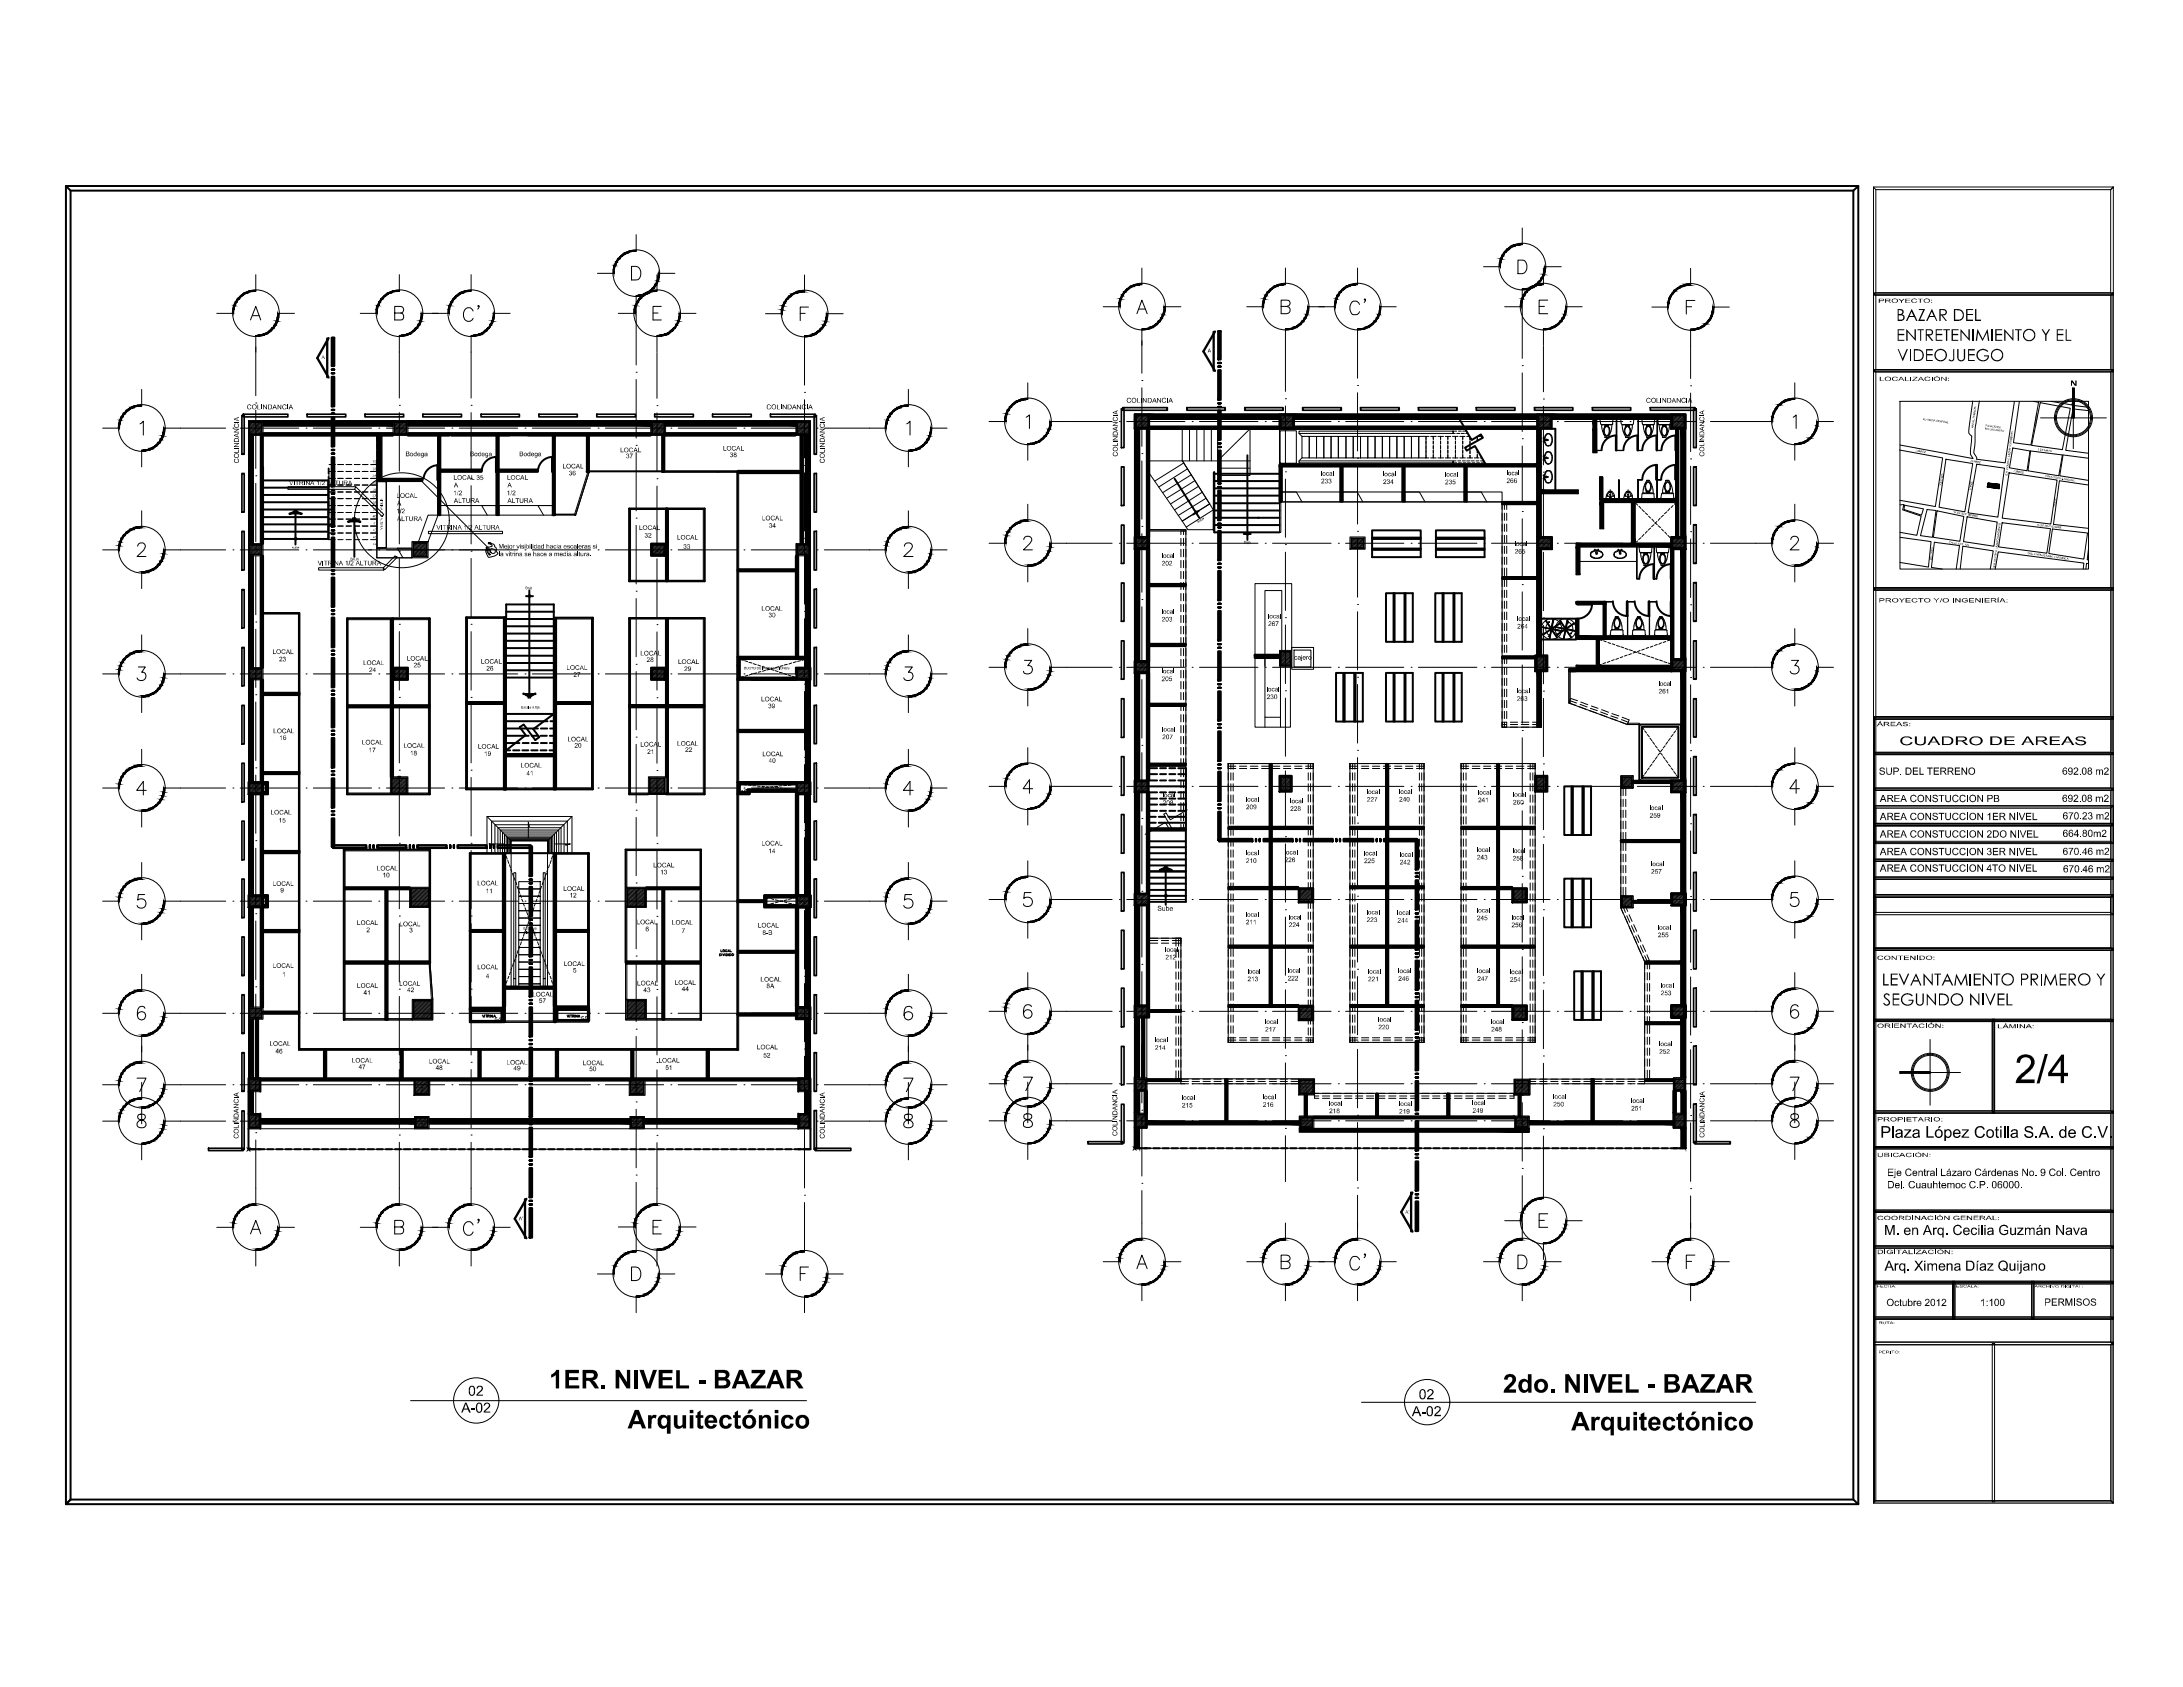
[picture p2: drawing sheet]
<svg xmlns="http://www.w3.org/2000/svg" width="279mm" height="216mm" viewBox="0 0 279 216" stroke-linecap="round" stroke-linejoin="round" font-family="sans-serif">
<defs><g id="words">
<text font-size="5.7" x="257.9" y="138.6">2/4</text>
<g font-size="5.3">
<text x="171.4" y="41.6">C'</text>
<text x="175.7" y="163.7" transform="rotate(-90 175.7 163.7)">C'</text>
</g>
<g font-size="4.9">
<text x="62.1" y="42.3" transform="rotate(-90 62.1 42.3)">C'</text>
<text x="62.1" y="159.5" transform="rotate(-90 62.1 159.5)">C'</text>
</g>
<g font-size="3.7">
<text x="70.3" y="177.7">1ER. NIVEL - BAZAR</text>
<text x="192.4" y="178.2">2do. NIVEL - BAZAR</text>
</g>
<g font-size="2.5">
<text x="242.7" y="41.1">BAZAR DEL</text>
<text x="242.7" y="43.6">ENTRETENIMIENTO Y EL</text>
<text x="242.8" y="46.2">VIDEOJUEGO</text>
<text x="240.8" y="126.1">LEVANTAMIENTO PRIMERO Y</text>
<text x="241" y="128.7">SEGUNDO NIVEL</text>
</g>
<text font-size="2.3" x="240.6" y="145.6">Plaza López Cotilla S.A. de C.V.</text>
<g font-size="2">
<text x="241.1" y="158">M. en Arq. Cecilia Guzmán Nava</text>
<text x="241.2" y="162.6">Arq. Ximena Díaz Quijano</text>
<text x="59.9" y="178.6">02</text>
<text x="181.6" y="179.1">02</text>
<text x="59" y="180.8">A-02</text>
<text x="180.7" y="181.2">A-02</text>
</g>
<text font-size="1.7" x="243.1" y="95.3">CUADRO DE AREAS</text>
<g font-size="1.5">
<text x="241.5" y="150.5">Eje Central Lázaro Cárdenas No. 9 Col. Centro</text>
<text x="241.5" y="152.1">Del. Cuauhtemoc C.P. 06000.</text>
</g>
<g font-size="1.4">
<text x="240.5" y="99.2">SUP. DEL TERRENO</text>
<text x="263.9" y="99.2">692.08 m2</text>
<text x="240.6" y="102.6">AREA CONSTUCCION PB</text>
<text x="240.6" y="105">AREA CONSTUCCION 1ER NIVEL 670.23 m2</text>
<text x="240.6" y="107.2">AREA CONSTUCCION 2DO NIVEL 664.80m2</text>
<text x="263.9" y="102.6">692.08 m2</text>
<text x="240.6" y="109.4">AREA CONSTUCCION 3ER NIVEL 670.46 m2</text>
<text x="240.6" y="111.6">AREA CONSTUCCION 4TO NIVEL 670.46 m2</text>
<text x="241.4" y="167.1">Octubre 2012</text>
<text x="253.4" y="167.1">1:100</text>
<text x="261.6" y="167.1">PERMISOS</text>
</g>
<text font-size="1.1" x="265" y="49.4">N</text>
<g font-size="1">
<text x="31.6" y="52.4">COLINDANCIA</text>
<text x="98.1" y="52.4">COLINDANCIA</text>
<text x="144.2" y="51.5">COLINDANCIA</text>
<text x="210.7" y="51.5">COLINDANCIA</text>
<text x="30.6" y="59.3" transform="rotate(-90 30.6 59.3)">COLINDANCIA</text>
<text x="105.6" y="59.3" transform="rotate(-90 105.6 59.3)">COLINDANCIA</text>
<text x="143.1" y="58.4" transform="rotate(-90 143.1 58.4)">COLINDANCIA</text>
<text x="218.1" y="58.4" transform="rotate(-90 218.1 58.4)">COLINDANCIA</text>
<text x="148.1" y="116.6">Sube</text>
<text x="30.5" y="145.7" transform="rotate(-90 30.5 145.7)">COLINDANCIA</text>
<text x="105.6" y="145.7" transform="rotate(-90 105.6 145.7)">COLINDANCIA</text>
<text x="143" y="145.4" transform="rotate(-90 143 145.4)">COLINDANCIA</text>
<text x="218.2" y="145.6" transform="rotate(-90 218.2 145.6)">COLINDANCIA</text>
</g>
<g font-size=".9">
<text x="51.9" y="58.4">Bodega</text>
<text x="60.1" y="58.4">Bodega</text>
<text x="66.5" y="58.4">Bodega</text>
<text x="72" y="60">LOCAL</text>
<text x="79.4" y="57.9">LOCAL</text>
<text x="80.1" y="58.6">37</text>
<text x="92.5" y="57.7">LOCAL</text>
<text x="93.4" y="58.5">38</text>
<text x="37" y="62.1">VITRINA 1/2 ALTURA</text>
<text x="50.7" y="65.7">1/2</text>
<text x="50.7" y="63.7">LOCAL</text>
<text x="50.8" y="64.7">A</text>
<text x="58" y="63.4">1/2</text>
<text x="58.1" y="61.4">LOCAL35</text>
<text x="58.1" y="62.4">A</text>
<text x="58.1" y="64.4">ALTURA</text>
<text x="64.9" y="61.4">LOCAL</text>
<text x="64.9" y="63.4">1/2</text>
<text x="65" y="62.4">A</text>
<text x="65" y="64.4">ALTURA</text>
<text x="72.8" y="60.8">36</text>
<text x="169.1" y="60.9">local</text>
<text x="169.1" y="61.9">233</text>
<text x="177" y="60.9">local</text>
<text x="177" y="61.9">234</text>
<text x="184.9" y="61">local</text>
<text x="185" y="62">235</text>
<text x="192.8" y="60.8">local</text>
<text x="192.8" y="61.8">266</text>
<text x="50.8" y="66.7">ALTURA</text>
<text x="55.9" y="67.8">VITRINA 1/2 ALTURA</text>
<text x="63.8" y="70.2">Mejor visibilidad hacia escaleras si</text>
<text x="63.8" y="71.2">la vitrina se hace a media altura.</text>
<text x="81.8" y="67.8">LOCAL</text>
<text x="82.5" y="68.8">32</text>
<text x="86.6" y="69.1">LOCAL</text>
<text x="87.4" y="70.2">33</text>
<text x="97.5" y="66.6">LOCAL</text>
<text x="98.4" y="67.5">34</text>
<text x="148.6" y="71.4">local</text>
<text x="193.8" y="69.9">local</text>
<text x="193.9" y="70.8">265</text>
<text x="40.7" y="72.4">VITRINA 1/2 ALTURA</text>
<text x="148.7" y="72.4">202</text>
<text x="34.9" y="83.7">LOCAL</text>
<text x="81.9" y="83.9">LOCAL</text>
<text x="97.5" y="78.2">LOCAL</text>
<text x="98.4" y="79">30</text>
<text x="148.6" y="78.5">local</text>
<text x="148.7" y="79.5">203</text>
<text x="162.3" y="79.1">local</text>
<text x="162.3" y="80.1">267</text>
<text x="194.2" y="79.5">local</text>
<text x="194.2" y="80.4">264</text>
<text x="35.7" y="84.6">23</text>
<text x="46.5" y="85.1">LOCAL</text>
<text x="47.2" y="86">24</text>
<text x="52" y="84.6">LOCAL</text>
<text x="52.9" y="85.4">25</text>
<text x="61.5" y="84.9">LOCAL</text>
<text x="62.2" y="85.8">26</text>
<text x="72.5" y="85.7">LOCAL</text>
<text x="73.4" y="86.6">27</text>
<text x="82.8" y="84.7">28</text>
<text x="86.8" y="85">LOCAL</text>
<text x="87.6" y="85.9">29</text>
<text x="97.4" y="89.8">LOCAL</text>
<text x="148.6" y="86.2">local</text>
<text x="148.7" y="87.2">205</text>
<text x="162.1" y="88.5">local</text>
<text x="162.1" y="89.5">230</text>
<text x="165.6" y="84.4">cajero</text>
<text x="194.1" y="88.7">local</text>
<text x="194.2" y="89.7">263</text>
<text x="212.3" y="87.8">local</text>
<text x="212.3" y="88.7">261</text>
<text x="35" y="93.8">LOCAL</text>
<text x="35.7" y="94.7">16</text>
<text x="46.3" y="95.3">LOCAL</text>
<text x="51.6" y="95.7">LOCAL</text>
<text x="61.2" y="95.8">LOCAL</text>
<text x="72.6" y="94.9">LOCAL</text>
<text x="73.5" y="95.7">20</text>
<text x="81.9" y="95.6">LOCAL</text>
<text x="86.7" y="95.4">LOCAL</text>
<text x="98.3" y="90.6">39</text>
<text x="148.7" y="93.6">local</text>
<text x="148.8" y="94.6">207</text>
<text x="47.2" y="96.3">17</text>
<text x="52.5" y="96.7">18</text>
<text x="61.9" y="96.7">19</text>
<text x="66.6" y="98.2">LOCAL</text>
<text x="67.4" y="99.2">41</text>
<text x="82.8" y="96.5">21</text>
<text x="87.7" y="96.2">22</text>
<text x="97.6" y="96.8">LOCAL</text>
<text x="98.4" y="97.6">40</text>
<text x="174.9" y="101.6">local</text>
<text x="179" y="101.6">local</text>
<text x="189.2" y="101.7">local</text>
<text x="193.6" y="102">local</text>
<text x="34.6" y="104.2">LOCAL</text>
<text x="35.7" y="105.3">15</text>
<text x="148.8" y="102">local</text>
<text x="148.8" y="103">208</text>
<text x="159.4" y="102.6">local</text>
<text x="159.5" y="103.6">209</text>
<text x="165.1" y="102.8">local</text>
<text x="165.1" y="103.8">228</text>
<text x="174.9" y="102.6">227</text>
<text x="179.1" y="102.6">240</text>
<text x="189.2" y="102.7">241</text>
<text x="193.6" y="103">260</text>
<text x="211.1" y="103.6">local</text>
<text x="211.1" y="104.7">259</text>
<text x="34.9" y="113.4">LOCAL</text>
<text x="48.2" y="111.4">LOCAL</text>
<text x="49" y="112.3">10</text>
<text x="61.1" y="113.3">LOCAL</text>
<text x="83.6" y="111">LOCAL</text>
<text x="84.5" y="111.9">13</text>
<text x="97.5" y="108.2">LOCAL</text>
<text x="98.4" y="109.2">14</text>
<text x="159.4" y="109.4">local</text>
<text x="159.5" y="110.4">210</text>
<text x="164.4" y="109.4">local</text>
<text x="164.4" y="110.3">226</text>
<text x="174.6" y="109.4">local</text>
<text x="174.6" y="110.5">225</text>
<text x="179.1" y="109.7">local</text>
<text x="179.2" y="110.6">242</text>
<text x="189" y="109">local</text>
<text x="189" y="110">243</text>
<text x="193.6" y="109.1">local</text>
<text x="193.6" y="110.1">258</text>
<text x="211.3" y="110.8">local</text>
<text x="211.3" y="111.8">257</text>
<text x="35.9" y="114.2">9</text>
<text x="45.7" y="118.4">LOCAL</text>
<text x="46.9" y="119.3">2</text>
<text x="51.1" y="118.5">LOCAL</text>
<text x="52.4" y="119.3">3</text>
<text x="62.2" y="114.3">11</text>
<text x="72.1" y="114">LOCAL</text>
<text x="72.9" y="114.9">12</text>
<text x="81.5" y="118.3">LOCAL</text>
<text x="82.6" y="119.2">6</text>
<text x="86" y="118.3">LOCAL</text>
<text x="87.3" y="119.4">7</text>
<text x="97" y="118.7">LOCAL</text>
<text x="97.6" y="119.6">8-B</text>
<text x="159.4" y="117.3">local</text>
<text x="159.4" y="118.3">211</text>
<text x="164.9" y="117.7">local</text>
<text x="164.9" y="118.6">224</text>
<text x="174.9" y="117">local</text>
<text x="174.9" y="118">223</text>
<text x="178.8" y="117.1">local</text>
<text x="178.9" y="118.1">244</text>
<text x="189" y="116.8">local</text>
<text x="189" y="117.8">245</text>
<text x="193.4" y="117.7">local</text>
<text x="193.4" y="118.7">256</text>
<text x="212.1" y="119">local</text>
<text x="212.2" y="119.9">255</text>
<text x="34.9" y="123.9">LOCAL</text>
<text x="36.1" y="125">1</text>
<text x="61.1" y="124.1">LOCAL</text>
<text x="62.2" y="125.2">4</text>
<text x="72.2" y="123.6">LOCAL</text>
<text x="73.3" y="124.5">5</text>
<text x="97.3" y="125.6">LOCAL</text>
<text x="149.1" y="121.8">local</text>
<text x="149.2" y="122.8">212</text>
<text x="159.7" y="124.6">local</text>
<text x="159.7" y="125.6">213</text>
<text x="164.8" y="124.5">local</text>
<text x="164.8" y="125.5">222</text>
<text x="175.1" y="124.6">local</text>
<text x="175.1" y="125.6">221</text>
<text x="178.9" y="124.5">local</text>
<text x="179" y="125.5">246</text>
<text x="189" y="124.5">local</text>
<text x="189.1" y="125.5">247</text>
<text x="193.2" y="124.6">local</text>
<text x="193.3" y="125.7">254</text>
<text x="45.7" y="126.4">LOCAL</text>
<text x="46.5" y="127.3">41</text>
<text x="51.1" y="126.2">LOCAL</text>
<text x="52.1" y="127">42</text>
<text x="63.3" y="130.8">54</text>
<text x="68.1" y="127.5">LOCAL</text>
<text x="69" y="128.4">57</text>
<text x="74.4" y="130.7">55</text>
<text x="81.5" y="126.1">LOCAL</text>
<text x="82.4" y="127">43</text>
<text x="86.4" y="126">LOCAL</text>
<text x="87.3" y="126.8">44</text>
<text x="98.1" y="126.5">8A</text>
<text x="161.9" y="131">local</text>
<text x="176.4" y="130.7">local</text>
<text x="176.4" y="131.7">220</text>
<text x="190.8" y="131">local</text>
<text x="212.5" y="126.4">local</text>
<text x="212.6" y="127.4">253</text>
<text x="34.5" y="133.8">LOCAL</text>
<text x="35.3" y="134.8">46</text>
<text x="45" y="136">LOCAL</text>
<text x="45.9" y="136.8">47</text>
<text x="54.9" y="136.1">LOCAL</text>
<text x="55.8" y="136.9">48</text>
<text x="64.8" y="136.2">LOCAL</text>
<text x="65.7" y="137">49</text>
<text x="74.6" y="136.3">LOCAL</text>
<text x="75.4" y="137.1">50</text>
<text x="84.3" y="136">LOCAL</text>
<text x="85.1" y="136.9">51</text>
<text x="96.9" y="134.3">LOCAL</text>
<text x="97.7" y="135.4">52</text>
<text x="147.8" y="133.4">local</text>
<text x="147.8" y="134.3">214</text>
<text x="161.9" y="132">217</text>
<text x="190.9" y="132">248</text>
<text x="212.3" y="133.9">local</text>
<text x="212.4" y="134.8">252</text>
<text x="151.2" y="140.7">local</text>
<text x="151.3" y="141.7">215</text>
<text x="161.6" y="140.7">local</text>
<text x="161.6" y="141.7">216</text>
<text x="170.1" y="141.5">local</text>
<text x="170.1" y="142.5">218</text>
<text x="179" y="141.5">local</text>
<text x="179.1" y="142.5">219</text>
<text x="188.4" y="141.4">local</text>
<text x="188.5" y="142.4">249</text>
<text x="198.8" y="140.6">local</text>
<text x="198.8" y="141.6">250</text>
<text x="208.8" y="141.2">local</text>
<text x="208.8" y="142.1">251</text>
</g>
<g font-size=".8">
<text x="240.4" y="38.7">PROYECTO:</text>
<text x="240.5" y="48.7">LOCALIZACIÓN:</text>
<text x="240.5" y="77.1">PROYECTO Y/O INGENIERÍA:</text>
<text x="240.2" y="92.9">ÁREAS:</text>
<text x="240.2" y="122.9">CONTENIDO:</text>
<text x="240.2" y="131.5">ORIENTACIÓN:</text>
<text x="255.6" y="131.6">LÁMINA:</text>
<text x="240.2" y="143.5">PROPIETARIO:</text>
<text x="240.2" y="148.1">UBICACIÓN:</text>
<text x="240.2" y="156.1">COORDINACIÓN GENERAL:</text>
<text x="240.2" y="160.5">DIGITALIZACIÓN:</text>
</g>
<g font-size=".7">
<text x="41.2" y="45.9">A</text>
<text x="154.6" y="45.1">A</text>
<text x="179.8" y="155.3">A'</text>
<text x="66.4" y="156.2">A'</text>
</g>
<g font-size=".5">
<text x="47.7" y="59.3">32</text>
<text x="47.7" y="60.2">33</text>
<text x="47.7" y="61">34</text>
<text x="47.7" y="61.9">35</text>
<text x="47.7" y="62.8">36</text>
<text x="47.7" y="63.6">37</text>
<text x="47.7" y="64.5">38</text>
<text x="47.7" y="65.3">39</text>
<text x="48.7" y="63.7" transform="rotate(90 48.7 63.7)">VITRINA 1/2 ALTURA</text>
<text x="37.4" y="70.2">sube</text>
<text x="44.9" y="71.7">BAJA</text>
<text x="47.7" y="66.2">40</text>
<text x="47.7" y="67.1">41</text>
<text x="47.7" y="68">42</text>
<text x="47.7" y="68.9">43</text>
<text x="47.7" y="69.8">44</text>
<text x="153.3" y="66.9" transform="rotate(-33 153.3 66.9)">Sube</text>
<text x="159.2" y="69.6">Baja</text>
<text x="67.3" y="75.4">Baja</text>
<text x="95.2" y="85.7">DUCTO DE INSTALACIONES</text>
<text x="66.7" y="90.7">Escalera fija</text>
<text x="67" y="119">Escalera</text>
<text x="67" y="119.5">eléctrica</text>
<text x="240.2" y="164.8">FECHA:</text>
<text x="250.3" y="164.8">ESCALA:</text>
<text x="260.4" y="164.8">ARCHIVO DIGITAL:</text>
<text x="240.4" y="173.2">PERITO:</text>
<text x="240.4" y="169.4">RUTA:</text>
</g>
<g font-size=".4">
<text x="246.1" y="53.7" transform="rotate(7 246.1 53.7)">ALAMEDA CENTRAL</text>
<text x="245.2" y="57.8" transform="rotate(9 245.2 57.8)">JUÁREZ</text>
<text x="252.2" y="59.1" transform="rotate(9 252.2 59.1)">JUÁREZ</text>
<text x="252.5" y="54.8" transform="rotate(-82 252.5 54.8)">ANGEL PERALTA</text>
<text x="254" y="55" transform="rotate(8 254 55)">BELLAS ARTES</text>
<text x="254.1" y="54.5" transform="rotate(7 254.1 54.5)">PALACIO DE</text>
<text x="260.6" y="54.5" transform="rotate(-81 260.6 54.5)">CONDESA</text>
<text x="260.8" y="57.6" transform="rotate(8 260.8 57.6)">5 DE MAYO</text>
<text x="248.4" y="62.2" transform="rotate(-80 248.4 62.2)">DOLORES</text>
<text x="250" y="65.6" transform="rotate(10 250 65.6)">16 DE SEPTIEMBRE</text>
<text x="252.3" y="62.8" transform="rotate(-79 252.3 62.8)">LÓPEZ</text>
<text x="256.9" y="60.8" transform="rotate(-83 256.9 60.8)">EJE CENTRAL LÁZARO CÁRDENAS</text>
<text x="257.7" y="60.4" transform="rotate(9 257.7 60.4)">JUÁREZ</text>
<text x="261.8" y="61.1" transform="rotate(9 261.8 61.1)">FRANCISCO I. MADERO</text>
<text x="263" y="64.9" transform="rotate(-82 263 64.9)">GANTE</text>
<text x="247.2" y="71.7" transform="rotate(-83 247.2 71.7)">DOLORES</text>
<text x="249.4" y="69.5" transform="rotate(9 249.4 69.5)">CALLE ART. 123</text>
<text x="259.5" y="70.9" transform="rotate(8 259.5 70.9)">CALLE VENUSTIANO CARRANZA</text>
<text x="260.7" y="67.3" transform="rotate(6 260.7 67.3)">16 DE SEPTIEMBRE</text>
<text x="255.3" y="72.6" transform="rotate(-83 255.3 72.6)">EJE CENTRAL LÁZARO CÁRDENAS</text>
</g>
</g></defs>
<!-- layer: A_Textos Interiores -->
<g fill="none" stroke="#000" stroke-width=".13">
<path d="M239.8 23.9h30.7l-.4 .4h-30M239.8 37.5h30.7l-.4 .3h-30M239.9 37.6h30.4v154.6h-30.4v-100.3h30.4M240.1 37.5v-13.2l-.3-.4v13.9M270.1 37.5h-30l-.3 .3h30.7M270.1 37.8l.4-.3v10.1l-.4-.3zM270.5 23.9v13.9l-.4-.3v-13.2zM239.8 47.3h30.7l-.4 .3h-30M239.9 47.5h30.4M240.1 47.3v-9.5l-.3-.3v10.1M270.1 47.3h-30l-.3 .3h30.7M270.1 47.6l.4-.3v28.2l-.4-.3z"/>
<path d="M239.8 75.2h30.7l-.4 .3h-30M239.9 75.4h30.4M240.1 75.2v-27.6l-.3-.3v28.2M270.1 75.2h-30l-.3 .3h30.7M270.5 75.2v16.8l-.4-.3v-16.2zM239.8 91.7h30.7l-.4 .3h-30M239.8 96.3h30.7l-.4 .3h-30M239.9 96.4h30.4M240.1 91.7v-16.2l-.3-.3v16.8M240.1 96.3v-4.3l-.3-.3v4.9M270.1 91.7h-30l-.3 .3h30.7M270.1 96.3h-30l-.3 .3h30.7"/>
<path d="M270.1 96.6l.4-.3v4.8l-.4-.2zM270.5 91.7v4.9l-.4-.3v-4.3zM239.8 100.9l.3 .2v4.3l-.3 .3zM239.8 103.1l.3 .3v2h30l.4 .3h-30.7zM239.8 105.4h30.7l-.4 .3h-30M239.8 110h30.7l-.4 .3h-30M239.8 114.5h30.7l-.4 .3h-30M239.8 112.2h30.7l-.4 .3h-30M239.8 103.1h30.7l-.4 .3h-30M239.9 101h30.4M239.9 105.6h30.4M239.9 110.1h30.4"/>
<path d="M239.9 114.7h30.4M240.1 100.9v-4.3l-.3-.3v4.8M240.1 105.4h30v-4.3l.4-.2v4.8h-30.7zM240.1 110v-4.3l-.3-.3v4.9M240.1 112.2v-1.9l-.3-.3v2.5M240.1 107.7v-2l-.3-.3v2.6M240.1 114.5v-2l-.3-.3v2.6M240.1 116.8v-2l-.3-.3v2.6M270.1 100.9h-30l-.3 .2h30.7M270.1 105.7l.4-.3v4.9l-.4-.3zM270.1 110h-30l-.3 .3h30.7M270.1 110.3l.4-.3v2.5l-.4-.3z"/>
<path d="M270.1 112.2h-30l-.3 .3h30.7M270.1 105.7l.4-.3v2.6l-.4-.3zM270.1 107.7h-30l-.3 .3h30.7M270.1 112.5l.4-.3v2.6l-.4-.3zM270.1 114.5h-30l-.3 .3h30.7M270.1 116.8h-30l-.3 .3h30.7M270.5 100.9h-30.7l.3 .2h30M270.5 114.5v7.1l-.4-.3v-6.5zM270.5 114.5v2.6l-.4-.3v-2zM270.5 103.1v2.6l-.4-.3v-2zM239.8 121.3v9.4l.3-.3v-8.8M239.8 130.4v12.1l.3-.3v-11.5"/>
<path d="M239.9 121.3h30.4v.3h-30.4zM239.9 121.5h.1M239.9 121.5h30.4M239.9 130.6h30.4M240.1 121.3v-6.5l-.3-.3v7.1M240.1 130.4h30l.4 .3h-30.7M255 130.7l.3-.3v12.1l-.3-.3zM255 130.4v12.1l.3-.3v-11.5M255.1 130.6v11.7M255.3 130.4h-15.5l.3 .3h14.9M270.1 121.3h-30l-.3 .3h30.7M270.1 121.6l.4-.3v9.4l-.4-.3z"/>
<path d="M270.1 130.7l.4-.3v12.1l-.4-.3zM270.3 121.5h.1M270.5 121.3h-30.7l.3 .3h30M270.5 130.4h-15.5l.3 .3h14.8M239.8 142.2v4.8l.3-.3v-4.2M239.8 146.7v8.5l.3-.3v-7.9M239.8 154.9v4.8l.3-.3v-4.2M239.8 159.4v4.9l.3-.3v-4.3M239.9 142.3h30.4M239.9 146.9h30.4M239.9 155h30.4M239.9 159.6h30.4"/>
<path d="M240.1 142.2h14.9l.3 .3h-15.5M240.1 146.7h30l.4 .3h-30.7M240.1 154.9h30l.4 .3h-30.7M240.1 159.4h30l.4 .3h-30.7M255.3 142.2h14.8l.4 .3h-15.5M270.1 142.5l.4-.3v4.8l-.4-.3zM270.1 147l.4-.3v8.5l-.4-.3zM270.1 155.2l.4-.3v4.8l-.4-.3zM270.1 159.7l.4-.3v4.9l-.4-.3zM270.5 142.2h-30.7l.3 .3h30M270.5 146.7h-30.7l.3 .3h30M270.5 154.9h-30.7l.3 .3h30"/>
<path d="M270.5 159.4h-30.7l.3 .3h30M239.8 164v4.8l.3-.3v-4.2M239.8 171.8v20.6l.3-.4v-19.9M239.8 168.5v3.6l.3-.3v-3M239.9 164.1h30.4M239.9 168.7h30.4M240.1 164h30l.4 .3h-30.7M240.1 168.5h9.8l.3 .3h-10.4M240.1 171.8h30l.4 .3h-30.7M249.9 164v4.8l.3-.3v-4.2M250 164.1v4.6M250.2 164v4.8l-.3-.3v-4.2z"/>
<path d="M250.2 164h-10.4l.3 .3h9.8M250.2 168.5h9.8l.3 .3h-10.4M255 171.9h.3v20.3h-.3zM260 164v4.8l.3-.3v-4.2M260.2 164.1v4.6M260.3 164v4.8l-.3-.3v-4.2zM260.3 164h-10.4l.3 .3h9.8M260.3 168.5h9.8l.4 .3h-10.5M270.1 164.3l.4-.3v4.8l-.4-.3zM270.1 172.1l.4-.3v20.6l-.4-.4zM270.1 168.8l.4-.3v3.6l-.4-.3zM270.5 164h-10.5l.3 .3h9.8"/>
<path d="M270.5 171.8h-30.7l.3 .3h30M270.5 168.5h-30.7l.3 .3h30M240.1 192h30l.4 .4h-30.7"/>
</g>
<!-- layer: A_Simbologia Niveles -->
<g fill="none" stroke="#000" stroke-width=".13">
<path d="M261.2 53.5h8.4M265.3 49.7h.2v3.8h-.2zM265.4 53.5v3.9M198.3 79.6a1.04 1.04 0 0 0 .1 1.8M200.6 79.6l.1 .2zM200.6 79.6h.2zM200.6 79.6a.91 .91 0 0 1 .4 1.5M198.1 81.5l.2-.1zM198.3 81.2v.2zM64.5 108h-1.9l.6 .2v-.2M67.7 105.8l-.1-.6v2M71 108h2l-.6 .2v-.2"/>
<path d="M151.9 103.6l-2.1 1.3-.6-.9-.3 .2 1.1 1.8-.3 .1-.5-.8-2.6 1.5M243.2 137.1h3.8v.2h-3.8zM247 133v8.4M247 137.3h3.9M52.5 179.3h50.7M174.3 179.5h50.4"/>
<circle cx="265.4" cy="53.5" r="2.18"/>
<circle cx="265.4" cy="53.5" r="2.43"/>
<circle cx="265.4" cy="53.5" r="2.31"/>
<circle cx="198.2" cy="79.6" r=".06"/>
<circle cx="201.1" cy="81.1" r=".06"/>
<circle cx="247.1" cy="137.2" r="2.18"/>
<circle cx="247.1" cy="137.2" r="2.43"/>
<circle cx="247.1" cy="137.2" r="2.31"/>
<circle cx="61" cy="179.2" r="2.9"/>
<circle cx="182.7" cy="179.4" r="2.9"/>
</g>
<g fill="#000" stroke="#000" stroke-width=".13">
<path d="M265.3 49.7l.2 3.8v-3.8zM265.3 49.7l.2 3.8h-.2z"/>
<path d="M243.2 137.1l3.8 .2v-.2zM243.2 137.1l3.8 .2h-3.8z"/>
</g>
<!-- layer: A_Cotas Ejes -->
<path d="M239.9 103.3h30.4M239.9 107.8h30.4M239.9 112.4h30.4" fill="none" stroke="#000" stroke-width=".13"/>
<!-- layer: PUNTEADO -->
<g fill="none" stroke="#000" stroke-width=".25">
<path d="M64.8 96h.5M65.7 96h.8M66 95.1h.5M66.9 96h.7M66.9 95.1h.8M67.2 94.2h.5M68 96h.8M68 94.2h.8M68 95.1h.8M68.4 93.2h.4M69.2 94.2h.8M69.2 96h.7"/>
<path d="M69.2 93.2h.8M69.2 95.1h.8M69.6 92.3h.5M70.3 96h.6M70.4 94.2h.5M70.4 95.1h.5M70.4 93.2h.5M70.5 92.3h.4M147.1 99.9h1M147.1 99.1h1M147.1 98.3h1M148.5 99.9h.7"/>
<path d="M148.5 99.1h.7M148.5 98.3h.7M149.7 99.9h.7M149.7 99.1h.7M149.7 98.3h.7M150.8 99.9h1M150.8 99.1h1M150.8 98.3h1M147.1 101.4h1M147.1 102.2h1M147.1 103h1M147.1 103.8h1"/>
<path d="M147.1 104.5h.8M147.1 105.3h.8M147.1 106.1h.6M148.3 104.5h.8M148.3 105.3h.8M148.5 101.4h.7M148.5 102.2h.7M148.5 103h.7M148.5 103.8h.7M149.5 104.5h.9M149.7 103.8h.7M150.8 101.4h1"/>
<path d="M150.8 102.2h1M150.8 103h1M150.8 103.8h1M31.8 147.1h.9M33 147.1h.8M34.2 147.1h.8M35.4 147.1h.8M36.5 147.1h.8M37.7 147.1h.8M38.9 147.1h.7M40.1 147.1h.7M41.2 147.1h.8"/>
<path d="M42.4 147.1h.8M43.5 147.1h.8M44.7 147.1h.8M45.9 147.1h.8M47 147.1h.9M48.2 147.1h.8M49.4 147.1h.8M50.6 147.1h.7M51.7 147.1h.8M52.9 147.1h.8M54.1 147.1h.7M55.2 147.1h.8"/>
<path d="M56.4 147.1h.8M57.5 147.1h.8M58.7 147.1h.8M59.9 147.1h.8M61.1 147.1h.8M62.2 147.1h.8M63.4 147.1h.8M64.6 147.1h.7M65.7 147.1h.8M66.9 147.1h1.7M69 147.1h.8M70.2 147.1h.8"/>
<path d="M71.3 147.1h.8M72.5 147.1h.8M73.7 147.1h.7M74.9 147.1h.7M76 147.1h.8M77.2 147.1h.7M78.3 147.1h.8M79.5 147.1h.8M80.7 147.1h.8M81.8 147.1h.8M83 147.1h.8M84.2 147.1h.8"/>
<path d="M85.4 147.1h.7M86.5 147.1h.8M87.7 147.1h.7M88.9 147.1h.7M90 147.1h.8M91.2 147.1h.8M92.3 147.1h.8M93.5 147.1h.8M94.7 147.1h.8M95.9 147.1h.8M97 147.1h.8M98.2 147.1h.8"/>
<path d="M99.4 147.1h.7M100.5 147.1h.8M101.7 147.1h.8M102.9 147.1h.8M145.2 147h.9M146.5 147h.7M147.6 147h.8M148.8 147h.8M150 147h.8M151.1 147h.8M152.3 147h.8M153.5 147h.8"/>
<path d="M154.7 147h.7M155.8 147h.8M157 147h.7M158.2 147h.7M159.3 147h.8M160.5 147h.8M161.6 147h.8M162.8 147h.8M164 147h.8M165.2 147h.7M166.3 147h.8M167.5 147h.8"/>
<path d="M168.7 147h.7M169.8 147h.8M171 147h.8M172.2 147h.7M173.3 147h.8M174.5 147h.8M175.7 147h.8M176.8 147h.8M178 147h.8M179.2 147h.7M180.4 147h1.5M182.3 147h.8"/>
<path d="M183.5 147h.7M184.7 147h.7M185.8 147h.8M187 147h.8M188.1 147h.8M189.3 147h.8M190.5 147h.8M191.7 147h.8M192.8 147h.8M194 147h.8M195.2 147h.7M196.3 147h.8"/>
<path d="M197.5 147h.8M198.7 147h.7M199.8 147h.8M201 147h.8M202.2 147h.8M203.3 147h.8M204.5 147h.8M205.7 147h.8M206.9 147h.7M208 147h.8M209.2 147h.7M210.3 147h.8"/>
<path d="M211.5 147h.8M212.7 147h.8M213.8 147h.8M215 147h.7"/>
</g>
<!-- layer: DELGADA -->
<g fill="none" stroke="#000" stroke-width=".25">
<path d="M33.7 59.8v9.8M159.7 58.3v9.9M186.8 53.7l1.6 2.6 1.1-.7 .3 .4-2.3 1.3 .2 .4 1.1-.6 1.4 2.4M198.6 54.9h.5v7.8M33.7 61.5h8.3v7.5h-8.3M33.7 68h8.3M33.7 67.1h8.3M33.7 66.2h8.3M33.7 65.2h8.3M33.7 64.3h8.3M33.7 63.3h8.3M33.7 62.4h8.3"/>
<path d="M37.1 65.7h.1l-.1 .1M37.4 69h.3M37.7 65.3l.8 .4h-1.3l.7-.4M37.8 65.7v3.1M37.8 69.1v.6M37.9 69h.3M38.6 65.7h-.1l.1 .1M42.1 67.1h.3M42.1 65.2h.3M44.5 66.7h.2l-.1 .1M45.2 66.3l.7 .4h-1.2l.8-.4M45.4 66.7v4.6"/>
<path d="M46.1 66.7h-.2l.2 .1M64.8 79v-1.6h6.1v1.7M64.8 78.3h6.1M64.8 79.2h6.1M67.3 76.3h.3M67.7 75.6v.6M67.7 76.4v12.4M67.9 76.3h.3M150.3 61.3l2.7 4.2M153 65.7l-.3 .1M153.1 65.7l.4 .5M153.4 65.4l-.2 .1"/>
<path d="M155.4 66.3h8.4M155.4 64.4h8.4M155.4 65.3h8.4M155.4 60.4v7.7h8.4M155.4 63.4h8.4M155.4 61.6h8.4M155.4 60.6h8.4M155.4 67.2h8.4M155.4 62.5h8.4M159.2 68.3h.3M159.7 68.5v.6M159.7 68.3h.4"/>
<path d="M64.8 91.4h6.1l-2.6 1.9 .7 1-.5 .4-1.5-2-.5 .4 .8 1-2.5 1.9M64.8 92.3h4.8M64.8 80.2h6.1M64.8 81.1h6.1M64.8 82h6.1M64.8 82.9h6.1M64.8 83.9h6.1M64.8 84.9h6.1M64.8 85.8h6.1M64.8 86.7h6.1M64.8 95.1h1.2M64.8 94.2h2.4"/>
<path d="M64.8 93.2h3.6M67 88.7l.2 .1h-.2M67.2 88.8h1.2l-.7 .4zM67.6 89.3l.1-.1 .2 .1M68.5 88.7l-.1 .1h.2M151.8 98.3v17.1h-4.7M209.8 92.7h5.4v7.2h-5.4zM210.2 93h4.6v6.5h-4.6zM147.1 100.6h4.7M147.1 111.5h4.7M147.1 108.4h4.7M147.1 109.2h4.7"/>
<path d="M147.1 110h4.7M147.1 110.8h4.7M147.1 112.3h4.7M147.1 113.1h4.7M147.1 113.9h4.7M147.1 114.7h4.7M147.1 107.7h4.7M147.7 106.1h4.1M148.4 111.3h.2l-.2 .1M149.1 110.9l.7 .4h-1.2l.7-.4M149.1 105.3h2.7M149.2 111.3v4.5"/>
<path d="M150 111.3h-.2l.2 .1M150.4 104.5h1.4M64.7 128.8v-19.6h6.2v19.6"/>
<circle cx="37.8" cy="69" r=".11"/>
<circle cx="67.8" cy="76.3" r=".11"/>
<circle cx="153.1" cy="65.6" r=".11"/>
<circle cx="159.7" cy="68.3" r=".11"/>
<circle cx="149.2" cy="114.6" r=".11"/>
</g>
<!-- layer: COLUMNAS -->
<g fill="none" stroke="#000" stroke-width=".25">
<path d="M145.2 53h1.9v1.9h-1.9zM163.8 53h1.8v1.9h-1.8zM196.7 53h1.9v1.9h-1.9zM213.9 53h1.8v1.9h-1.8zM83.3 69.6h1.9v1.5h-1.9zM145.2 68.7h1.9v1.6h-1.9zM196.8 68.7h1.8v1.6h-1.8zM213.9 68.7h1.8v1.6h-1.8zM50.3 85.4h1.9v1.6h-1.9zM83.3 85.4h1.9v1.6h-1.9zM101.9 86.2v-.8h1.8v1.6h-7.5M145.2 84.6h1.9v1.6h-1.9z"/>
<path d="M147.1 99.9h-1.9v1.5h1.9M163.8 99.3h1.5v2h-1.5zM196.5 99.3h1.5v2h-1.5zM196.5 83.9h1.5v2h-1.5zM201.7 85.9h12.2M213.9 85.1v-.8h1.8v1.6h-1.8M213.9 85.9h.1M213.9 85.1h.1M213.9 99.9h1.8v1.5h-1.8zM213.9 85.1v.8M31.8 100.1h1.9v1.6h-1.9zM31.8 114.6h1.9v1.5h-1.9z"/>
<path d="M94.4 100.1h9.3v1.6h-1.8v-.4h-6v.4h-1.5v-1.6h1.5M101.9 114.6h1.8v1.5h-1.8h1.8v-1.5zM101.9 114.6h-4.1v1.5h4.1M145.2 114.4h1.9v1.5h-1.9zM166.2 113.7h1.9v1.8h-1.9zM193.6 113.7h1.8v1.8h-1.8zM213.9 114.4h1.8v1.5h-1.8h1.8v-1.5zM213.9 114.4v1.2M33.3 139.7v-1.7h-1.5v9.1h1.5M101.9 128.9h1.8v1.5h-1.8zM102.2 139.7v-1.7h1.5v9.1h-1.5M145.2 128.7h1.9v1.5h-1.9z"/>
<path d="M145.2 137.9v9.1h1.6M146.8 139.6v4.7M166.2 128.7h1.9v1.9h-1.9zM193.6 128.7h1.8v1.8h-1.8zM213.9 128.7v1.5h1.8h-1.8v-1.5h1.8v1.5v-1.5zM214.2 139.6v4.7M215.7 139.6v2.8M33.3 142.5v2M102.2 142.5v2M215.7 142.5v4.5h-1.5"/>
</g>
<!-- layer: muros -->
<g fill="none" stroke="#000" stroke-width=".17">
<path d="M32.4 55.7v13.9M33.7 54.5h16.6M52.2 54.5h31.1M85.2 54.5h16.7M103.1 55.7v13.9M145.9 54.9v13.8M147.1 53.7h16.7M165.6 53.7h31.1M198.6 53.7h15.3M215.2 54.9v13.8M215.7 53h-70.5v90.7M32.4 71.1v14.3"/>
<path d="M103.1 71.1v14.3M145.9 70.3v14.3M215.2 70.3v14M32.4 87v13.1M103.1 87v13.1M145.9 86.2v13.7M215.2 85.9v14M32.4 101.7v12.9M32.4 116.1v12.8M103.1 101.7v12.9M103.1 116.1v12.8M145.9 101.4v13"/>
<path d="M145.9 115.9v12.8M147.1 115.9v12.8M215.2 101.4v13M215.2 115.9v12.8M32.4 130.4v7.6M32.4 139.7v2.8M33 130.4v7.6M103.1 130.4v7.6M145.9 139.7v2.8M146.5 130.2v7.7M215.2 130.2v7.7M33.3 143.8h19.7"/>
<path d="M33.3 143.2h19.7M54.9 143.8h25.7M54.9 143.2h25.7M82.6 143.8h19.6M82.6 143.2h19.6"/>
</g>
<!-- layer: M -->
<g fill="none" stroke="#000" stroke-width=".25">
<path d="M33.6 55.7h16.7M52.2 55.7h5.3M57.8 55.7h5.7M63.9 55.7h1.3M67.6 55.7h3.1M71 55.7h4.1M75.4 55.7h7.9M85.2 55.7h16.6M102.5 55.7v13.9M197.2 54.9v7.8M214.5 54.9v13.8M33.7 71.1v14.3"/>
<path d="M101.9 71.1v12.9M147.1 68.7v-13.8h49.6v29.1M147.1 70.3v14.3M197.2 63.2v5.5M197.2 70.3v13.7M204.8 61.1v2.8M205.1 61.1v2.8M213.9 70.3v14M33.7 87v13.1h.6v1.6h-.6v12.9h.6v1.5h-.6v12.8M147.1 86.2v13.7M101.9 101.7v12.9M101.9 116.1v12.8"/>
<path d="M147.1 101.4v13"/>
</g>
<!-- layer: 0 -->
<path d="M8.4 23.8v168.7l.6-.6v-167.5M237.8 23.8h-229.4l.6 .6h228.2M145.2 53.7h.1M197.2 79.2h4.5v2.6h-4.5zM50.9 99.4h.3M9 191.9h228.2l.6 .6h-229.4zM237.2 191.9v-167.5l.6-.6v168.7" fill="none" stroke="#000" stroke-width=".25"/>
<!-- layer: A_Muro Tabique -->
<g fill="#000" stroke="#000" stroke-width=".13">
<path d="M145.2 144.4h.7v2.6zM215.2 144.4h.5v2.6z"/>
<path d="M31.8 55.7l.6 13.9v-13.9zM31.8 55.7l.6 13.9h-.6z"/>
<path d="M48.2 55.9l.7 5.7v-5.7zM48.2 55.9l.7 5.7h-.7z"/>
<path d="M33.7 53.9l16.6 .6v-.6zM33.7 53.9l16.6 .6h-16.6z"/>
<path d="M52.2 53.9l31.1 .6v-.6zM52.2 53.9l31.1 .6h-31.1z"/>
<path d="M85.2 53.9l16.7 .6v-.6zM85.2 53.9l16.7 .6h-16.7z"/>
<path d="M103.1 55.7l.6 13.9v-13.9zM103.1 55.7l.6 13.9h-.6z"/>
<path d="M145.2 54.9l.7 13.8v-13.8zM145.2 54.9l.7 13.8h-.7z"/>
<path d="M147.1 53l16.7 .7v-.7zM147.1 53l16.7 .7h-16.7z"/>
<path d="M165.6 53l31.1 .7v-.7zM165.6 53l31.1 .7h-31.1z"/>
<path d="M196.7 54.9l.5 4.5v-4.5zM196.7 54.9l.5 4.5h-.5z"/>
<path d="M196.7 59.4l.5 .3v-.3zM196.7 59.4l.5 .3h-.5z"/>
<path d="M196.7 59.7l.5 9v-9zM196.7 59.7l.5 9h-.5z"/>
<path d="M203.9 54.9l.5 3v-3zM203.9 54.9l.5 3h-.5z"/>
<path d="M203.9 53.7l.5 .2v-.2zM203.9 53.7l.5 .2h-.5z"/>
<path d="M203.9 53.9l.5 4v-4zM203.9 53.9l.5 4h-.5z"/>
<path d="M198.6 53l15.3 .7v-.7zM198.6 53l15.3 .7h-15.3z"/>
<path d="M215.2 54.9l.5 13.8v-13.8zM215.2 54.9l.5 13.8h-.5z"/>
<path d="M31.8 71.1l.6 14.3v-14.3zM31.8 71.1l.6 14.3h-.6z"/>
<path d="M103.1 71.1l.6 14.3v-14.3zM103.1 71.1l.6 14.3h-.6z"/>
<path d="M145.2 70.3l.7 14.3v-14.3zM145.2 70.3l.7 14.3h-.7z"/>
<path d="M196.7 70.3l.5 13.6v-13.6zM196.7 70.3l.5 13.6h-.5z"/>
<path d="M197.2 62.7l4.8 .5v-.5zM197.2 62.7l4.8 .5h-4.8z"/>
<path d="M201.7 70l.5 3.5v-3.5zM201.7 70l.5 3.5h-.5z"/>
<path d="M204.8 63.9h1.2zM204.8 63.9h1.2z"/>
<path d="M204.8 64.3l.4 3.4v-3.4zM204.8 64.3l.4 3.4h-.4z"/>
<path d="M206.2 63.9h2.1zM206.2 63.9h2.1z"/>
<path d="M208.5 63.9h6zM208.5 63.9h6z"/>
<path d="M208.8 64.3l.5 5.2v-5.2zM208.8 64.3l.5 5.2h-.5z"/>
<path d="M201.7 69.5l12.2 .5v-.5zM201.7 69.5l12.2 .5h-12.2z"/>
<path d="M204.8 63.9l9.7 .4v-.4zM204.8 63.9l9.7 .4h-9.7z"/>
<path d="M215.2 70.3l.5 14v-14zM215.2 70.3l.5 14h-.5z"/>
<path d="M31.8 87l.6 13.1v-13.1zM31.8 87l.6 13.1h-.6z"/>
<path d="M103.1 87l.6 13.1v-13.1zM103.1 87l.6 13.1h-.6z"/>
<path d="M145.2 86.2l.7 13.7v-13.7zM145.2 86.2l.7 13.7h-.7z"/>
<path d="M196.7 85.9l.5 7.2v-7.2zM196.7 85.9l.5 7.2h-.5z"/>
<path d="M201.7 85.1l12.2 .8v-.8zM201.7 85.1l12.2 .8h-12.2z"/>
<path d="M201.7 81.4l12.2 .4v-.4zM201.7 81.4l12.2 .4h-12.2z"/>
<path d="M215.2 85.9l.5 14v-14zM215.2 85.9l.5 14h-.5z"/>
<path d="M31.8 116.1l.6 12.8v-12.8zM31.8 116.1l.6 12.8h-.6z"/>
<path d="M31.8 101.7l.6 12.9v-12.9zM31.8 101.7l.6 12.9h-.6z"/>
<path d="M103.1 101.7l.6 12.9v-12.9zM103.1 101.7l.6 12.9h-.6z"/>
<path d="M103.1 116.1l.6 12.8v-12.8zM103.1 116.1l.6 12.8h-.6z"/>
<path d="M145.2 115.9l.7 12.8v-12.8zM145.2 115.9l.7 12.8h-.7z"/>
<path d="M145.2 101.4l.7 13v-13zM145.2 101.4l.7 13h-.7z"/>
<path d="M215.2 115.9l.5 12.8v-12.8zM215.2 115.9l.5 12.8h-.5z"/>
<path d="M215.2 101.4l.5 13v-13zM215.2 101.4l.5 13h-.5z"/>
<path d="M31.8 139.7l.6 2.8v-2.8zM31.8 139.7l.6 2.8h-.6z"/>
<path d="M31.8 130.4l.6 7.6v-7.6zM31.8 130.4l.6 7.6h-.6z"/>
<path d="M103.1 130.4l.6 7.6v-7.6zM103.1 130.4l.6 7.6h-.6z"/>
<path d="M103.1 139.7l.6 2.8v-2.8zM103.1 139.7l.6 2.8h-.6z"/>
<path d="M145.2 130.2l.7 7.7v-7.7zM145.2 130.2l.7 7.7h-.7z"/>
<path d="M145.2 137.9h.7zM145.2 137.9h.7h-.7z"/>
<path d="M145.2 139.7l.7 2.8v-2.8zM145.2 139.7l.7 2.8h-.7z"/>
<path d="M215.2 139.7l.5 2.8v-2.8zM215.2 139.7l.5 2.8h-.5z"/>
<path d="M215.2 130.2l.5 7.7v-7.7zM215.2 130.2l.5 7.7h-.5z"/>
<path d="M33.3 143.2l19.8 .6v-.6zM33.3 143.2l19.8 .6h-19.8z"/>
<path d="M54.9 143.2l25.7 .6v-.6zM54.9 143.2l25.7 .6h-25.7z"/>
<path d="M82.6 143.2l19.6 .6v-.6zM82.6 143.2l19.6 .6h-19.6z"/>
<path d="M145.2 147h.7zM145.2 144.4l.7 2.6h-.7z"/>
<path d="M146.8 143.5l19.5 .4v-.4zM146.8 143.5l19.5 .4h-19.5z"/>
<path d="M166.3 144.4l29.4 .5v-.5zM166.3 144.4l29.4 .5h-29.4z"/>
<path d="M195.7 143.5l18.5 .4v-.4zM195.7 143.5l18.5 .4h-18.5z"/>
<path d="M215.2 147h.5zM215.2 144.4l.5 2.6h-.5z"/>
</g>
<!-- layer: COLUMNAS -->
<path d="M31.6 146.9l.4 .4M32 146.9l-.4 .4M145 146.7l.4 .5M145.4 146.7l-.4 .5" fill="none" stroke="#000" stroke-width=".13"/>
<!-- layer: A_Proyecciones -->
<g fill="none" stroke="#000" stroke-width=".13">
<path d="M42.1 59.9v.4h.8h-.8v.9h.8M42.1 59.5h.8M43.2 59.5h.8M44.3 59.5h.7M45.4 59.5h.7M46 55.7h.4M46.4 59.5h.7M46.8 55.7h.7M47.8 55.7h.4v.7M48.2 58.8v.7h-.7h.7v.8h-.8h.8v.9h-.8h.8v.9h-.8h.8v.9h-.8h.8v.8h-.8h.8v.9h-.8h.8v.9h-.8h.8v.8h-.8h.8v.9h-.8h.8v.9h-.8h.8v.9h-.8M48.2 56.7v.7M48.2 57.8v.7"/>
<path d="M42 60.6v-.7h.1v.7M42 68.3v.8h.1v-.8M42 61v.7M42 62v.8M42 63.1v.7M42 64.1v.7M42 65.2v.7M42 66.2v.7M42 67.3v.7M42.1 62.1v.9h.8h-.8v.8h.8h-.8v.9h.8h-.8v.9h.8h-.8v.8h.8h-.8v.9h.8h-.8v.9h.8h-.8v.9h.8M42.1 61v.7M42.1 62v.8"/>
<path d="M42.1 63.1v.7M42.1 64.1v.7M42.1 65.2v.7M42.1 66.2v.7M42.1 67.3v.7M43.2 60.3h.7M43.2 63h.7M43.2 63.8h.7M43.2 64.7h.7M43.2 65.6h.7M43.2 66.4h.7M43.2 67.3h.7"/>
<path d="M43.2 68.2h.7M43.2 69.1h.7M44.3 60.3h.7M44.3 63h.7M44.3 63.8h.7M44.3 64.7h.7M44.3 65.6h.7M44.3 66.4h.7M44.3 67.3h.7M44.3 68.2h.7M44.3 69.1h.7M45.4 60.3h.6"/>
<path d="M45.4 63h.6M45.4 63.8h.6M45.4 64.7h.6M45.4 65.6h.6M45.4 66.4h.6M45.4 67.3h.6M45.4 68.2h.6M45.4 69.1h.6M46.4 60.3h.7M46.4 61.2h.7M46.4 62.1h.7M46.4 63h.7"/>
<path d="M46.4 63.8h.7M46.4 64.7h.7M46.4 65.6h.7M46.4 66.4h.7M46.4 67.3h.7M46.4 68.2h.7M46.4 69.1h.7M209.3 64.3l.3 .4M209.6 69.2l-.2 .2M209.8 64.8l.2 .3M210 68.8l-.3 .3M210.2 65.2l.3 .3"/>
<path d="M210.4 68.4l-.2 .3M210.6 65.6l.3 .3M210.8 68l-.2 .3M211 66.1l.3 .2M211.3 67.6l-.3 .2M211.4 66.4l.3 .3M211.7 67.2l-.3 .2M211.8 66.9l.3 .3M212.1 66.7l-.3 .3M212.2 67.3l.3 .2M212.5 66.3l-.3 .3M212.7 67.7l.2 .3"/>
<path d="M212.9 65.9l-.3 .3M213.1 68.1l.2 .3M213.3 65.5l-.3 .3M213.5 68.5l.3 .3M213.7 65.1l-.2 .3M214.1 64.7l-.2 .3M214.5 64.3l-.2 .2M94.7 84.4l.4 .1M95.1 86.6l-.4 .1M95.3 84.6l.4 .1M95.7 86.4l-.4 .1M95.9 84.8l.3 .1"/>
<path d="M96.3 86.2l-.4 .2M96.4 84.9l.4 .2M96.8 86.1l-.4 .1M97 85.1l.3 .1M97.4 86h-.4M98 85.8l-.4 .1M99.2 85.8l.4 .2M99.8 86l.3 .1M100.3 86.2l.4 .1M100.8 85l-.4 .1M100.9 86.4l.3 .1M101.3 84.9l-.3 .1"/>
<path d="M101.4 86.5l.5 .2M101.9 84.7l-.4 .1M102.5 84.6h-.4M103.1 84.4l-.5 .1M204.7 81.8l.3 .2M204.9 85l-.2 .1M205.2 82l.4 .1M205.5 84.8l-.3 .1M205.8 82.2l.3 .2M206.1 84.6l-.4 .2M206.3 82.4l.4 .1M206.6 84.4l-.3 .2"/>
<path d="M206.9 82.6l.4 .1M207.2 84.3l-.4 .1M207.4 82.8l.4 .1M207.7 84l-.3 .2M208 83l.4 .1M208.3 83.8l-.4 .2M208.5 83.2l.4 .1M208.8 83.7l-.3 .1M209.1 83.4l.4 .1M209.4 83.5l-.4 .1M209.6 83.5l.4 .2M209.9 83.2l-.3 .2"/>
<path d="M210.2 93l.2 .4M210.2 83.7l.4 .1M210.4 99.2l-.2 .3M210.5 83.1l-.4 .1M210.5 93.5l.2 .3M210.7 98.7l-.2 .4M210.7 83.9l.4 .1M210.8 94l.3 .3M211 82.9l-.3 .1M211.1 98.3l-.3 .3M211.2 94.5l.2 .3M211.3 84.1l.4 .1"/>
<path d="M211.4 97.8l-.2 .3M211.5 94.9l.3 .4M211.6 82.7l-.4 .1M211.8 97.3l-.3 .3M211.9 95.4l.2 .3M211.9 84.3l.3 .1M212.1 96.8l-.2 .4M212.1 82.5l-.3 .1M212.2 95.9l.2 .3M212.4 84.5l.4 .1M212.4 96.4l-.2 .3M212.5 96.4l.3 .3"/>
<path d="M212.7 82.3l-.4 .1M212.8 95.9l-.3 .3M212.9 96.8l.2 .4M213 84.7l.3 .1M213.1 95.4l-.2 .3M213.2 97.3l.3 .3M213.2 82.1l-.3 .1M213.5 94.9l-.3 .4M213.5 84.9l.4 .1M213.5 97.8l.3 .3M213.7 81.9l-.3 .1M213.8 94.5l-.3 .3"/>
<path d="M213.9 98.3l.2 .3M214.1 94l-.2 .3M214.2 98.7l.3 .4M214.5 93.5l-.3 .3M214.6 99.2l.2 .3M214.8 93l-.2 .4M64.7 109.2v.2M64.8 109.6l.1 .4M65 110.1l.1 .4M65.2 110.7l.1 .4M65.4 111.2l.1 .4M65.6 111.8l.1 .4"/>
<path d="M65.8 112.3l.1 .4M66 112.9l.1 .3M66.2 113.4l.1 .4M66.4 114l.1 .3M66.6 114.5l.1 .4M66.8 115.1l.1 .3M66.9 120l-.1 .4M67 115.6l.1 .4M67.1 119.4l-.1 .4M67.2 116.2l.1 .3M67.3 118.9l-.1 .4M67.4 116.7l.1 .4"/>
<path d="M67.5 118.3l-.1 .4M67.6 117.2l.1 .4M67.7 117.8l-.1 .4M67.8 117.8l.1 .4M67.9 117.2l-.1 .4M68 118.3l.1 .4M68.1 116.7l-.1 .4M68.2 118.9l.1 .4M68.3 116.2l-.1 .3M68.4 119.4l.1 .4M68.5 115.6l-.1 .4M68.6 120l.1 .4"/>
<path d="M68.7 115.1l-.1 .3M68.9 114.5l-.1 .4M69.1 114l-.1 .3M69.3 113.4l-.1 .4M69.5 112.9l-.1 .3M69.7 112.3l-.1 .4M69.9 111.8l-.1 .4M70.1 111.2l-.1 .4M70.3 110.7l-.1 .4M70.5 110.1l-.1 .4M70.7 109.6l-.1 .4M70.9 109.2l-.1 .2"/>
<path d="M94.7 100.4h.3M95.1 101.2l-.4 .1M95.2 100.4l.4 .1M95.8 100.5h.4M96 101l-.7 .1M96.3 100.6h.4M96.6 100.9l-.4 .1M96.9 100.6h.4M97.2 100.9h-.4M97.5 100.6l.4 .1M97.8 100.8l-.4 .1M98 100.8h.4"/>
<path d="M98.1 114.9h.4M98.1 100.7h.4M98.5 115.7l-.4 .1M98.7 115l.3 .1M98.7 100.7l.3 .1M98.9 100.7h-.3M99 115.6l-.3 .1M99.2 115.2h.4M99.2 100.8h.4M99.5 100.6l-.4 .1M99.6 115.4l-.4 .1M99.8 115.3l.4 .1"/>
<path d="M99.8 100.9h.4M100.1 100.6h-.4M100.2 115.3l-.4 .1M100.4 115.4l.3 .1M100.4 100.9h.4M100.7 100.5l-.4 .1M100.7 115.2h-.3M100.9 115.6l.4 .1M101 100.9l.4 .1M101.3 100.5h-.4M101.3 115l-.4 .1M101.5 115.7l.4 .1"/>
<path d="M101.6 101h.3M101.9 114.9h-.4M101.9 100.4h-.5M64.7 126v.3M64.9 125.5l-.1 .3M65.1 124.9l-.1 .4M65.3 124.4l-.1 .3M65.5 123.8l-.1 .4M65.7 123.3l-.1 .4M65.9 122.7l-.1 .4M66.1 122.2l-.1 .4M66.3 121.6l-.1 .4"/>
<path d="M66.5 121.1l-.1 .4M66.7 120.5l-.1 .4M68.8 120.5l.1 .4M69 121.1l.1 .4M69.2 121.6l.1 .4M69.4 122.2l.1 .4M69.6 122.7l.1 .4M69.8 123.3l.1 .4M70 123.8l.1 .4M70.2 124.4l.1 .3M70.4 124.9l.1 .4M70.6 125.5l.1 .3"/>
<path d="M70.8 126l.1 .3"/>
</g>
<!-- layer: A_Muro Tabique -->
<g fill="none" stroke="#000" stroke-width=".13">
<path d="M31.8 55.7h.6v13.9h-.6zM33.7 53.9h16.6v.6h-16.6zM48.2 55.5v6.1h.7v-6.1M52.2 53.9h31.1v.6h-31.1zM85.2 53.9h16.7v.6h-16.7zM103.1 55.7h.6v13.9h-.6zM145.2 54.9h.7v13.8h-.7zM147.1 53h16.7v.7h-16.7zM165.6 53h31.1v.7h-31.1zM196.7 54.9h.5v13.8h-.5zM198.6 53h15.3v.7h-15.3zM203.9 53.7v4.2h.5v-4.2"/>
<path d="M215.2 54.9h.5v13.8h-.5zM31.8 71.1h.6v14.3h-.6zM103.1 71.1h.6v14.3h-.6zM145.2 70.3h.7v14.3h-.7zM196.7 70.3h.5v13.6h-.5zM197.2 62.7h4.8v.5h-4.8M201.7 77h.5M214.5 63.9h-9.7v3.8h.4v-3.4h3.6v5.2h-7.1v4h.5v-3.5h11.7M214.5 64.3h-5.2v5.2h4.6M215.2 70.3h.5v14h-.5zM31.8 87h.6v13.1h-.6zM103.1 87h.6v13.1h-.6z"/>
<path d="M145.2 86.2h.7v13.7h-.7zM196.7 85.9h.5v7.2h-.5zM201.7 81.8h12.2M213.9 85.1h-12.2v.8M213.9 81.4h-12.2v.4M215.2 85.9h.5v14h-.5zM31.8 116.1h.6v12.8h-.6zM31.8 101.7h.6v12.9h-.6zM103.1 101.7h.6v12.9h-.6zM103.1 116.1h.6v12.8h-.6zM145.2 115.9h.7v12.8h-.7zM145.2 101.4h.7v13h-.7z"/>
<path d="M215.2 115.9h.5v12.8h-.5zM215.2 101.4h.5v13h-.5zM31.8 139.7h.6v2.8h-.6zM31.8 130.4h.6v7.6h-.6zM103.1 130.4h.6v7.6h-.6zM103.1 139.7h.6v2.8h-.6zM145.2 139.7h.7v2.8h-.7zM145.2 130.2h.7v7.7h-.7zM215.2 130.2h.5v7.7h-.5zM215.2 139.7h.5v2.8h-.5zM33.3 143.2h19.8v.6h-19.8zM54.9 143.2h25.7v.6h-25.7z"/>
<path d="M82.6 143.2h19.6v.6h-19.6zM145.2 144.4h.7v2.6h-.7zM146.8 143.5h19.5v.4h-19.5zM166.3 144.4h29.4v.5h-29.4zM195.7 143.5h18.5v.4h-18.5zM215.2 144.4h.5v2.6h-.5z"/>
</g>
<!-- layer: locales -->
<g fill="none" stroke="#000" stroke-width=".25">
<path d="M33.7 78.5h4.6v55.8h56.1v-12.4M44.4 79.1h10.6v22.6h-10.6zM64.8 79h-5.1v22h5.1h-.4M70.7 65.9h.3M70.9 79.1h5v21.9h-11.1M75.1 60.4h.3M80.5 65.1h9.7v9.3h-9.7zM84.7 60.4h17.8M94.4 60.4v39.7M64.8 96.5h6.1M94.4 84h8.7M200.8 85.9h.9"/>
<path d="M64.7 109.2h-4.6v20.1M70.9 109.2h4.5v19.9M83 101.7h-2.5v-22.6h9.7v22.6h-5M94.4 101.7v20M49.5 130.5h.1M55 123.2v-14.5h-11v21.8M60.1 129.3h4.2v1.5h-4.2zM60.3 129.4h3.9v1.3h-3.9zM71.2 129.1h4.2v1.6h-4.2zM71.3 129.3h3.9v1.2h-3.9zM80.1 123.2v-14.5h9.6v21.8M94.4 129.8h7.5"/>
</g>
<!-- layer: MUEBLES -->
<g fill="none" stroke="#000" stroke-width=".25">
<path d="M56 59.5h.1v1.9h-.1zM56.1 59.5a1.88 1.88 0 0 0-1.9 1.8M63.5 58.5v1.9zM63.5 58.5a1.88 1.88 0 0 0-1.8 1.7M70.7 58.5v1.9zM70.7 58.5a1.88 1.88 0 0 0-1.8 1.7M206.8 55.8l.1 1.8zM206.9 55.7a1.88 1.88 0 0 0-1.9 1.9M209.6 55.8v1.8zM209.7 55.7a1.88 1.88 0 0 0-1.9 1.9M212 59.5h.1v1.9h-.1zM212 55.8l.1 1.8z"/>
<path d="M212.1 59.5a1.88 1.88 0 0 0-1.9 1.9M212.1 55.7a1.88 1.88 0 0 0-1.9 1.9M214.4 59.5l.1 1.9zM214.4 55.8h.1v1.8h-.1zM214.5 59.5a1.88 1.88 0 0 0-1.9 1.9M214.5 55.7a1.88 1.88 0 0 0-1.8 1.9M175.6 67.9h6.2v3.4h-6.2zM175.6 70.4h6.2M175.6 68.8h6.2M175.6 70.2h6.2M175.6 69h6.2M177.4 75.9h3.4v6.2h-3.4z"/>
<path d="M178.4 75.9v6.2M178.5 75.9v6.2M179.8 75.9v6.2M179.9 75.9v6.2M183.7 75.9h3.4v6.2h-3.4zM183.8 67.9h6.2v3.4h-6.2zM183.8 70.4h6.2M183.8 68.8h6.2M183.8 70.2h6.2M183.8 69h6.2M184.6 75.9v6.2M184.8 75.9v6.2"/>
<path d="M186 75.9v6.2M186.2 75.9v6.2M201.9 77.3l1.8 .1zM203.8 77.3a1.88 1.88 0 0 1-1.9 1.9M206.4 77a1.88 1.88 0 0 0 1.9 1.8M208.2 77h.1v1.8h-.1zM209.2 77a1.88 1.88 0 0 0 1.9 1.8M211 77h.1v1.8h-.1zM211.6 72.2l.1 1.9zM211.7 72.2a1.88 1.88 0 0 0-1.9 1.9M212 77a1.88 1.88 0 0 0 1.9 1.8M213.8 77l.1 1.8z"/>
<path d="M213.8 72.2l.1 1.9zM213.9 72.2a1.88 1.88 0 0 0-1.9 1.9M171 86.1h3.4v6.2h-3.4zM171.9 86.1v6.2M172.1 86.1v6.2M173.3 86.1v6.2M173.5 86.1v6.2M177.4 86.1h3.4v6.2h-3.4zM178.4 86.1v6.2M178.5 86.1v6.2M179.8 86.1v6.2M179.9 86.1v6.2"/>
<path d="M183.7 86.1h3.4v6.2h-3.4zM184.6 86.1v6.2M184.8 86.1v6.2M186 86.1v6.2M186.2 86.1v6.2M200.2 112.5h3.4v6.2h-3.4zM200.2 100.6h3.4v6.3h-3.4zM201.1 100.6v6.3M201.1 112.5v6.2M201.3 100.6v6.3M201.3 112.5v6.2M202.5 100.6v6.3"/>
<path d="M202.5 112.5v6.2M202.7 100.6v6.3M202.7 112.5v6.2M201.5 124.3h3.4v6.2h-3.4zM202.4 124.3v6.2M202.6 124.3v6.2M203.8 124.3v6.2M204 124.3v6.2"/>
</g>
<!-- layer: A_Muro Divisorio -->
<g fill="none" stroke="#000" stroke-width=".13">
<path d="M33.4 55.7h.3v13.9h-.3zM33.7 55.4h16.6v.3h-16.6zM56.1 55.7v4.4M56.4 55.7v4.4h5.3v.3h-5.3v5.5h-.3v-5.5M57.5 55.7h-5.3v-.3h31.1v.3h-7.9v4.7M57.8 55.7h5.7v10.2h.4v-5.5h4.9v-.3h-4.9v-4.4h6.8v10.2h.3v-10.2h4.1v4.7h.3M84.7 55.7v4.7h.4v-4.7M85.2 55.4h16.7v.3h-16.7zM102.5 55.7h.3v13.9h-.3zM146.8 54.9h.3v13.8h-.3zM147.1 54.6h16.7v.3h-16.7zM163.8 59.5h.3v4.7h-.3z"/>
<path d="M163.8 59.4h32.9v.3h-32.9zM165.6 54.6h31.1v.3h-31.1zM171.5 59.5h.3v4.7h-.3zM179.5 59.5h.3v4.7h-.3zM187.4 59.5h.3v4.7h-.3zM214.5 54.9h.3v13.8h-.3zM33.3 71.1h.4v14.3h-.4zM48.9 61.3h5.2v.3h-5.2M64.4 79h.4v17.5h6.1v-17.4h.3v10.7h4.7v.3h-4.7v10.9h-.3v-4.2h-6.1v4.2h-.4v-10.9h-4.7v-.3h4.7zM75.4 60.4l-1.7 5.5M85.2 65.1h.3v9.3h-.3zM91.8 60.4h.2"/>
<path d="M101.9 71.1h.3v12.9h-.3zM101.9 72.8h-7.5v.3h7.5M102.5 60.3h-8.1v.3h8.1M146.8 70.3h.3v14.3h-.3zM147.1 74.7h4.7v.3h-4.7zM192.2 64.2h4.5v.3h-4.5zM192.2 73.8h4.5v.3h-4.5zM201.7 79.2h.3v2.2h-.3zM201.7 77h3.8M204.8 61.1h.3v2.8h-.3zM205.2 77h.3v4.4h-.3v-4.1h-3.5v-.3h3.8v.3M208.2 77h.1v1.8h-.1z"/>
<path d="M211 77h.1v1.8h-.1zM213.9 70.3h.3v14h-.3zM33.3 87h.4v13.1h-.4zM33.7 88.7h4.6v.3h-4.6M33.7 98.8h4.6v.3h-4.6M50 99.4v-8.8h-5.6v-.4h5.6v-11.1h.3v11.1h4.7v.4h-4.7v8.8M85.2 99.4v-8.9h-4.7v-.3h4.7v-11.1h.3v11.1h4.7v.3h-4.7v11.2h-.3M103.1 84h-8.7v3h7.5M103.1 84.4h-8.4v2.3h7.2M103.1 93.4h-8.7v.3h8.7M146.8 86.2h.3v13.7h-.3zM147.1 82.4h4.7v.3h-4.7z"/>
<path d="M147.1 90.1h4.7v.3h-4.7zM147.1 97.7h4.7v.3h-4.7zM162.5 97.7h.3v8.1h5.3v.3h-5.3v7.4h3.4v.3h-3.4v7.2h5.3v.3h-5.3v7.3h3.4v.3h-9v-.3h5.3v-7.3h-5.3v-.3h5.3v-7.2h-5.3v-.3h5.3v-7.4h-5.3v-.3h5.3zM177.4 97.7h.3v8.1h4.6v.3h-4.6v7.3h4.6v.3h-4.6v7.3h4.6v.3h-4.6v7.3h4.6v.3h-9.5v-.3h4.6v-7.3h-4.6v-.3h4.6v-7.3h-4.6v-.3h4.6v-7.3h-4.6v-.3h4.6zM192.2 84h4.3v.3h-4.3zM200.8 85.6h.9v.3h-.9zM204.4 81.8h.3v3.3h-.3zM207.4 99.3h1.6v1.6h-1.6zM209 99.9h4.9v.3h-4.9zM33.3 116.1h.4v12.8h-.4zM33.3 101.7h.4v12.9h-.4zM33.7 114.6h.6v1.5h-.6"/>
<path d="M33.7 114.9h.3v.9h-.3M33.7 100.1h.6v1.6h-.6M33.7 100.4h.3v.9h-.3M33.7 119h4.6v.3h-4.6M33.7 108.9h4.6v.3h-4.6M52.4 113.6h-8.4v.2h5.3v9.2h-5.3v.3h5.3v7.2h.3v-7.2h5.4v-.3h-5.4v-9.2h2.8M64.3 109.2h.4v21.6h-.4v-1.5h-4.2v-.3h4.2v-9.7h-4.2v-.3h4.2zM70.9 109.2h.3v9.8h4.2v.3h-4.2v9.5h4.2v.3h-4.2v1.7h-.3zM82.7 113.6h7v.2h-4.6v9.2h4.6v.3h-4.6v7.2h-.3v-7.2h-4.7v-.3h4.7v-9.2h-2.1M97.8 115.2h-3.4v.3h3.4M101.9 100.1h-7.5v1.6h1.5v-.4h6M101.9 100.4h-7.2v.9h.9v-.3h6.3"/>
<path d="M101.9 101.7h.3v12.9h-.3zM101.9 114.6h-4.1v1.5h4.1M101.9 114.9h-3.8v.9h3.8M101.9 116.1h.3v12.8h-.3zM146.8 115.9h.3v12.8h-.3zM146.8 101.4h.3v13h-.3zM147.1 106h4.7v.3h-4.7zM191.6 113.8v7.2h-4.6v.3h4.6v7.3h-4.6v.3h6.6v-.3h-1.7v-7.3h4.6v-.3h-4.6v-7.2M191.6 105.8v-8.1h.3v8.1M191.6 106.1v7.5M191.7 113.5h-4.7v.3h4.7M191.7 105.8h-4.7v.3h4.7"/>
<path d="M191.8 113.5h1.8v.3h-1.8M191.8 105.8h4.7v.3h-4.7M191.9 106.1v7.5M207.4 114.7h1.6v1.5h-1.6zM207.4 107.5h7.8v.3h-7.8zM209 115.2h4.9v.4h-4.9zM32.7 130.4h.3v7.6h-.3zM33.7 129.4h4.6v.4h-4.6M41.6 138h.1M53 138.3h-19.7v-.3h8.2v-3.7h.3v3.7h9.4v-3.7h.4v3.7h9.6v-3.7h.3v3.7h9.6v-3.7h.3v3.7h9.4v-3.7h.3v3.7h9.3v-3.7h.3v3.7h11.5v.3h-19.6M55 138.3h25.5M64.7 126.3h6.2"/>
<path d="M64.7 126.5h6.2M94.4 121.7v.2M94.4 122h7.5M94.4 121.6h7.5M101.9 129.7h-7.5v.3h7.5M146.1 130.2h.4v7.7h-.4zM146.5 139.7h.3v2.8h-.3zM146.8 138.1h4.3v.3h-4.3zM147.1 129.3h4v.3h-4zM156.8 138.1h.3v5.4h-.3zM167 139.9h.3v2.9h-.3zM176.1 139.9h.3v2.9h-.3z"/>
<path d="M185.2 139.9h.3v2.9h-.3zM194.3 139.9h.4v2.9h-.4zM203.7 138.1h.3v5.4h-.3zM210.5 123h4.7v.3h-4.7zM210.5 138.1h3.7v.3h-3.7zM210.5 130.8h4.7v.3h-4.7zM214.2 139.7h.3v2.8h-.3zM168.2 142.8h25.7v.3h-25.7z"/>
</g>
<g fill="none" stroke="#000" stroke-width=".34">
<path d="M33.4 55.8h.2v13.7h-.2zM33.7 55.5h16.6v.2h-16.6zM56.1 55.7v10.2h.2v-5.6h5.3v-.2h-5.3v-4.4M57.5 55.7h-5.2v-.2h30.9v.2h-7.9v4.6h-.1v-4.6h-4.2v10.2h-.2v-10.2h-7v4.4h5v.2h-5v5.6h-.2v-10.2h-5.9M84.8 55.7v4.6h.2v-4.6M85.2 55.5h16.6v.2h-16.6zM102.5 55.8h.2v13.7h-.2zM146.8 55h.2v13.7h-.2zM147.2 54.6h16.5v.2h-16.5zM163.8 59.6h.2v4.5h-.2zM163.8 59.5h32.9v.2h-32.9zM165.7 54.6h31v.2h-31z"/>
<path d="M171.6 59.6h.2v4.5h-.2zM179.5 59.6h.2v4.5h-.2zM187.5 59.6h.2v4.5h-.2zM214.6 55h.2v13.7h-.2zM33.4 71.2h.2v14.2h-.2zM48.9 61.3h5.1v.2h-5.1M64.5 79.1h.2v17.5h6.2v-17.5h.2v10.8h4.7v.2h-4.7v10.9h-.2v-4.3h-6.2v4.3h-.2v-10.9h-4.8v-.2h4.8zM85.3 65.1h.1v9.3h-.1zM101.9 72.9h-7.4v.2h7.4M101.9 71.2h.2v12.8h-.2zM102.5 60.3h-8v.2h8M146.8 70.4h.2v14.2h-.2z"/>
<path d="M147.2 74.8h4.5v.2h-4.5zM192.3 64.3h4.4v.2h-4.4zM192.3 73.9h4.4v.2h-4.4zM201.8 79.2h.2v2.1h-.2zM204.8 61.1h.2v2.7h-.2zM205.3 77.1h.2v4.2h-.2v-4.1h-3.5v-.1h3.7v.1M214 70.4h.1v13.9h-.1zM33.4 87.1h.2v12.9h-.2zM33.6 98.9h4.7v.1h-4.7M33.6 88.7h4.7v.2h-4.7M50.1 99.4v-8.9h-5.6v-.2h5.6v-11.1h.2v11.1h4.6v.2h-4.6v8.9M85.3 99.4v-8.9h-4.7v-.2h4.7v-11.2h.1v11.2h4.7v.2h-4.7v11.1h-.2"/>
<path d="M94.5 86.8v.2h7.4M103.1 93.4h-8.6v.3h8.6M103.1 84.3h-8.5v2.5h7.3M103.1 84.1h-8.6v2.9h.1M146.8 86.2h.2v13.6h-.2zM147.2 82.4h4.5v.2h-4.5zM147.2 90.1h4.5v.2h-4.5zM147.2 97.8h4.5v.2h-4.5zM160.6 83.8h3.2v.4h-3.2zM160.7 83.9h3v.2h-3zM162.5 97.8h.2v8h5.3v.3h-5.3v7.5h3.4v.2h-3.4v7.2h5.3v.3h-5.3v7.4h3.4v.1h-8.8v-.1h5.2v-7.4h-5.2v-.3h5.2v-7.2h-5.2v-.2h5.2v-7.5h-5.2v-.3h5.2zM177.4 97.8h.2v8h4.6v.3h-4.6v7.4h4.6v.1h-4.6v7.4h4.6v.3h-4.6v7.4h4.6v.1h-9.3v-.1h4.5v-7.4h-4.5v-.3h4.5v-7.4h-4.5v-.1h4.5v-7.4h-4.5v-.3h4.5z"/>
<path d="M191.7 97.8h.1v8h4.6v.3h-4.6v7.5h1.7v.2h-1.7v7.2h4.6v.3h-4.6v7.4h1.7v.1h-6.4v-.1h4.6v-7.4h-4.6v-.3h4.6v-7.2h-4.6v-.2h4.6v-7.5h-4.6v-.3h4.6zM192.3 84h4.1v.2h-4.1zM200.9 85.7h.7v.2h-.7zM204.4 81.9h.2v3.2h-.2zM209.1 100h4.7v.2h-4.7zM33.4 116.2h.2v12.6h-.2zM33.4 101.7h.2v12.8h-.2zM33.6 108.9h4.7v.2h-4.7M33.6 119.1h4.7v.2h-4.7M33.7 114.6h.5v1.4h-.5M33.7 114.8h.4v1.1h-.4M33.7 100.1h.5v1.5h-.5"/>
<path d="M33.7 100.3h.4v1.1h-.4M52.4 113.6h-8.3v.2h5.3v9.3h-5.3v.2h5.3v7.1h.1v-7.1h5.5v-.2h-5.5v-9.3h2.9M64.4 109.2h.2v21.6h-.2v-1.6h-4.2v-.2h4.2v-9.8h-4.2v-.1h4.2zM70.9 109.2h.2v9.9h4.2v.1h-4.2v9.6h4.2v.2h-4.2v1.8h-.2zM82.7 113.6h7v.2h-7M84.8 113.8v9.3h-4.6v.2h4.6v7.1h.2v-7.1h4.7v-.2h-4.7v-9.3M97.8 115.2h-3.3v.2h3.3M101.9 100.1h-7.4v1.5h1.4v-.3h6M101.9 100.3h-7.3v1.1h1.1v-.3h6.2M101.9 114.6h-4v1.4h4M101.9 114.8h-3.8v1.1h3.8M101.9 101.7h.2v12.8h-.2z"/>
<path d="M101.9 116.2h.2v12.6h-.2zM146.8 116h.2v12.6h-.2zM146.8 101.5h.2v12.8h-.2zM147.2 106.1h4.5v.1h-4.5zM207.5 107.5h7.6v.2h-7.6zM209.1 115.3h4.7v.2h-4.7zM32.8 130.5h.2v7.4h-.2zM33.7 129.5h4.6v.2h-4.6M53 138.2h-19.6v-.1h8.1v-3.8h.2v3.8h9.6v-3.8h.2v3.8h9.8v-3.8h.2v3.8h9.7v-3.8h.2v3.8h9.4v-3.8h.2v3.8h9.5v-3.8h.2v3.8h11.4v.1h-19.5M55 138.2h25.5M64.6 126.5h6.3M64.6 126.3h6.3"/>
<path d="M101.9 121.7h-7.4v.2h7.4M101.9 129.7h-7.4v.2h7.4M146.2 130.3h.2v7.6h-.2zM146.5 139.7h.2v2.7h-.2zM146.8 138.1h4.3v.2h-4.3zM147.2 129.3h3.9v.2h-3.9zM156.9 138.1h.2v5.3h-.2zM203.8 138.1h.1v5.3h-.1zM210.6 123.1h4.5v.2h-4.5zM210.6 138.1h3.5v.2h-3.5zM210.6 130.9h4.5v.1h-4.5zM214.3 139.7h.1v2.7h-.1z"/>
<path d="M167 140h.2v2.8h-.2zM168.2 142.9h25.6v.2h-25.6zM176.2 140h.1v2.8h-.1zM185.3 140h.2v2.8h-.2zM194.4 140h.2v2.8h-.2z"/>
</g>
<!-- layer: DIVISORIOS -->
<path d="M207.4 107.5h7.8v.3h-7.8zM203.7 138.1h.3v5.4h-.3z" fill="none" stroke="#000" stroke-width=".21"/>
<!-- layer: cotas -->
<path d="M196.7 85.9h.5v7.2h-.5zM193.6 113.7h1.8v1.8h-1.8zM193.6 128.7h1.8v1.8h-1.8z" fill="none" stroke="#000" stroke-width=".13"/>
<!-- layer: Estructura -->
<g fill="none" stroke="#000" stroke-width=".13">
<path d="M145.5 53.2l-.1 .1M145.7 53.2l-.3 .3M145.9 53.2l-.5 .5M146 53.2l-.6 .6M146.2 53.2l-.8 .7M146.3 53.2l-.9 .9M146.5 53.2l-1.1 1.1M146.7 53.2l-1.3 1.3M146.8 53.2l-1.4 1.4M146.9 54.7h.1M147 53.2l-1.6 1.5M147 53.4l-1.4 1.3"/>
<path d="M147 53.6l-1.2 1.1M147 53.7l-1.1 1M147 53.9l-.9 .8M147 54.1l-.7 .6M147 54.2l-.6 .5M147 54.4l-.4 .3M147 54.5l-.2 .2M164 53.2l-.1 .1M164.2 53.2l-.3 .2M164.4 53.2l-.5 .4M164.5 53.2l-.6 .6M164.6 53.2l-.7 .7"/>
<path d="M164.8 53.2l-.9 .9M165 53.2l-1.1 1M165.2 53.2l-1.3 1.2M165.3 53.2l-1.4 1.4M165.5 53.2l-1.6 1.5M165.5 53.4l-1.4 1.3M165.5 53.5l-1.2 1.2M165.5 53.7l-1.1 1M165.5 53.9l-.9 .8M165.5 54l-.7 .7M165.5 54.2l-.6 .5M165.5 54.4l-.4 .3"/>
<path d="M165.5 54.5l-.3 .2M165.5 54.7h-.1M197 53.2l-.1 .1M197.2 53.2l-.3 .3M197.4 53.2l-.5 .5M197.5 53.2l-.6 .6M197.7 53.2l-.8 .8M197.9 53.2l-1 1M198 53.2l-1.1 1.1M198.2 53.2l-1.3 1.3M198.3 53.2l-1.4 1.4M198.4 53.2l-1.5 1.5"/>
<path d="M198.4 53.4l-1.3 1.3M198.4 53.6l-1.1 1.1M198.4 53.7l-.9 1M198.4 53.9l-.8 .8M198.4 54.1l-.6 .6M198.4 54.2l-.4 .5M198.4 54.4l-.3 .3M198.4 54.6l-.1 .1M214.1 53.2h.1M214.2 53.2l-.1 .2M214.4 53.2l-.3 .3M214.6 53.2l-.5 .5"/>
<path d="M214.7 53.2l-.6 .6M214.9 53.2l-.8 .8M215 53.2l-.9 1M215.2 53.2l-1.1 1.1M215.4 53.2l-1.3 1.3M215.5 53.2l-1.4 1.5M215.6 53.3l-1.5 1.4M215.6 53.4l-1.3 1.3M215.6 53.6l-1.1 1.1M215.6 53.8l-1 .9M215.6 53.9l-.8 .8M215.6 54.1l-.6 .6"/>
<path d="M215.6 54.2l-.4 .5M215.6 54.4l-.3 .3M215.6 54.6l-.2 .1M145.5 68.9l-.1 .1M145.6 68.9l-.2 .2M145.8 68.9l-.4 .4M146 68.9l-.6 .6M146.1 68.9l-.7 .8M146.3 68.9l-.9 .9M146.5 68.9l-1.1 1.1M146.6 68.9l-1.2 1.2M146.8 68.9l-1.2 1.2"/>
<path d="M147 68.9l-1.3 1.2M147 69.1l-1.1 1M147 69.2l-.9 .9M147 69.4l-.8 .7M147 69.6l-.6 .5M147 69.7l-.5 .4M147 69.9l-.3 .2M147 70.1h-.1M173.1 68.9l-.2 .1M173.2 68.9l-.3 .3M173.4 68.9l-.5 .4M173.5 68.9l-.6 .6"/>
<path d="M173.7 68.9l-.8 .8M173.9 68.9l-1 .9M174 68.9l-1.1 1.1M174.2 68.9l-1.3 1.2M174.4 68.9l-1.3 1.2M174.6 68.9l-1.3 1.2M174.6 69l-1.1 1.1M174.6 69.2l-1 .9M174.6 69.4l-.8 .7M174.6 69.5l-.6 .6M174.6 69.7l-.5 .4M174.6 69.9l-.3 .2"/>
<path d="M174.6 70l-.1 .1M197 68.9l-.1 .1M197.2 68.9l-.3 .2M197.3 68.9l-.4 .4M197.5 68.9l-.6 .6M197.7 68.9l-.8 .8M197.8 68.9l-.9 .9M198 68.9l-1.1 1M198.2 68.9l-1.3 1.2M198.3 68.9l-1.2 1.2M198.5 69.4l-.7 .7M198.5 69.6l-.6 .5"/>
<path d="M198.5 68.9l-1.3 1.2M198.5 69.1l-1.1 1M198.5 69.2l-.9 .9M198.5 69.7l-.5 .4M198.5 69.9l-.3 .2M198.5 70.1h-.1M214.2 68.9l-.1 .1M214.3 68.9l-.2 .3M214.5 68.9l-.4 .5M214.7 68.9l-.6 .6M214.9 68.9l-.8 .8M215 68.9l-.9 1"/>
<path d="M215.2 68.9l-1.1 1.1M215.3 68.9l-1.2 1.2M215.5 68.9l-1.2 1.2M215.6 70.1h.1M215.6 68.9l-1.2 1.2M215.6 69.1l-1 1M215.6 69.3l-.9 .8M215.6 69.4l-.7 .7M215.6 69.6l-.5 .5M215.6 69.8l-.4 .3M215.6 69.9l-.2 .2M145.4 84.8v.1"/>
<path d="M145.6 84.8l-.2 .2M145.8 84.8l-.4 .3M145.9 84.8l-.5 .5M146.1 84.8l-.7 .7M146.3 84.8l-.9 .9M146.4 84.8l-1 1M146.6 84.8l-1.2 1.2M146.8 84.8l-1.3 1.2M147 84.8l-1.3 1.2M147 84.9l-1.1 1.1M147 85.1l-1 .9M147 85.3l-.8 .7"/>
<path d="M147 85.4l-.6 .6M147 85.6l-.5 .4M147 85.7l-.3 .3M147 85.9l-.2 .1M164 83.4l-.1 .1M164 99.5h-.1M164.1 83.4l-.2 .3M164.1 99.5l-.2 .2M164.3 99.5l-.4 .3M164.3 83.4l-.4 .4M164.4 99.5l-.5 .5M164.5 83.4l-.6 .6"/>
<path d="M164.6 99.5l-.7 .7M164.6 83.4l-.7 .7M164.8 99.5l-.9 .8M164.8 83.4l-.9 .9M164.9 99.5l-1 1M164.9 83.4l-1 1.1M165.1 99.5l-1.2 1.1M165.1 83.4l-1.2 1.2M165.2 85.1h-.1M165.2 99.6l-1.3 1.2M165.2 99.8l-1.3 1.2M165.2 99.9l-1.3 1.2"/>
<path d="M165.2 83.6l-1.3 1.2M165.2 83.7l-1.3 1.3M165.2 83.9l-1.3 1.2M165.2 84l-1.1 1.1M165.2 84.2l-1 .9M165.2 84.4l-.8 .7M165.2 84.6l-.6 .5M165.2 84.7l-.5 .4M165.2 84.9l-.3 .2M196.7 99.5h.1M196.7 84v.1M196.8 99.5l-.1 .1"/>
<path d="M196.9 84l-.2 .3M197 99.5l-.3 .3M197 84l-.3 .4M197.2 99.5l-.5 .5M197.2 84l-.5 .6M197.3 99.5l-.6 .6M197.4 84l-.7 .8M197.5 99.5l-.8 .8M197.5 84l-.8 .9M197.6 99.5l-.9 1M197.7 84l-1 1.1M197.8 99.5l-1.1 1.1"/>
<path d="M197.9 84l-1.2 1.3M197.9 84.2l-1.2 1.2M197.9 84.3l-1.2 1.3M197.9 84.5l-1.2 1.2M197.9 84.7l-1.1 1M197.9 84.9l-.9 .8M197.9 85l-.7 .7M197.9 85.2l-.6 .5M197.9 85.4l-.4 .3M197.9 85.5l-.3 .2M197.9 85.7h-.1M197.9 99.5l-1.2 1.3"/>
<path d="M197.9 99.7l-1.2 1.2M197.9 99.9l-1.2 1.2M207.7 99.5l-.1 .1M207.9 99.5l-.3 .3M208 99.5l-.4 .4M208.2 99.5l-.6 .5M208.4 99.5l-.8 .7M208.5 99.5l-.9 .9M208.7 99.5l-1.1 1.1M208.8 99.5l-1.2 1.2M208.8 99.7l-1 1M208.8 99.8l-.8 .9"/>
<path d="M208.8 100l-.7 .7M214.1 84.5v.1M214.2 84.5l-.1 .2M214.4 84.5l-.3 .4M214.6 84.5l-.5 .5M214.7 84.5l-.6 .7M214.9 84.5l-.8 .9M215.1 84.5l-1 1M215.2 84.5l-1.1 1.2M215.4 84.5l-1.3 1.2M215.6 84.5l-1.3 1.2M215.6 84.6l-1.1 1.1"/>
<path d="M215.6 84.8l-1 .9M215.6 85l-.8 .7M215.6 85.1l-.6 .6M215.6 85.3l-.4 .4M215.6 85.4l-.3 .3M215.6 85.6l-.1 .1M145.4 114.5v.1M145.6 100l-.2 .2M145.6 114.5l-.2 .2M145.7 100l-.3 .3M145.8 114.5l-.4 .4M145.9 100l-.5 .5"/>
<path d="M145.9 114.5l-.5 .5M146.1 100l-.7 .7M146.1 114.5l-.7 .7M146.2 100l-.8 .9M146.3 114.5l-.9 .9M146.4 100l-1 1M146.4 114.5l-1 1M146.5 100l-1.1 1.2M146.6 114.5l-1.2 1.2M146.7 100l-1.2 1.3M146.7 114.5l-1.2 1.3M146.9 100l-1.3 1.3"/>
<path d="M146.9 114.5l-1.2 1.3M147 114.7l-1.1 1.1M147 114.8l-1 1M147 115l-.8 .8M147 115.1l-.7 .7M147 115.3l-.5 .5M147 115.5l-.3 .3M147 115.6l-.2 .2M147 100.1l-1.2 1.2M147 100.3l-1.1 1M147 100.4l-.9 .9M147 100.6l-.7 .7"/>
<path d="M147 100.8l-.6 .5M147 100.9l-.4 .4M147 101.1l-.2 .2M165.2 100.7l-.5 .4M165.2 100.9l-.3 .2M165.2 100.1l-1.1 1M165.2 100.2l-1 .9M165.2 100.4l-.8 .7M165.2 100.6l-.6 .5M165.2 101.1h-.2M166.4 113.8l-.1 .1M166.6 113.8l-.3 .3"/>
<path d="M166.8 113.8l-.5 .4M166.9 113.8l-.6 .6M167.1 113.8l-.8 .8M167.3 113.8l-1 .9M167.4 113.8l-1.1 1.1M167.6 113.8l-1.3 1.2M167.7 113.8l-1.4 1.4M167.9 115.2l-.2 .2M167.9 115.3v.1M167.9 114.5l-.9 .9M167.9 114.7l-.7 .7M167.9 115l-.4 .4"/>
<path d="M167.9 113.8l-1.5 1.6M167.9 114l-1.4 1.4M167.9 114.1l-1.2 1.3M167.9 114.3l-1.1 1.1M167.9 114.8l-.5 .6M193.9 113.8l-.2 .1M194 113.8l-.3 .3M194.2 113.8l-.5 .5M194.3 113.8l-.6 .6M194.5 113.8l-.8 .8M194.7 113.8l-1 .9M194.8 113.8l-1.1 1.1"/>
<path d="M195 113.8l-1.3 1.3M195.2 113.8l-1.5 1.4M195.3 115.4h.1M195.3 113.9l-1.5 1.5M195.3 114l-1.4 1.4M195.3 114.2l-1.2 1.2M195.3 114.4l-1 1M195.3 114.5l-.8 .9M195.3 114.7l-.7 .7M195.3 114.9l-.5 .5M195.3 115l-.4 .4M195.3 115.2l-.2 .2"/>
<path d="M197.9 100l-1.2 1.1M197.9 100.2l-1 .9M197.9 100.4l-.8 .7M197.9 100.5l-.7 .6M197.9 100.7l-.5 .4M197.9 100.9l-.3 .2M197.9 101l-.1 .1M207.7 114.8l-.1 .1M207.9 114.8l-.3 .3M208.1 114.8l-.5 .4M208.2 114.8l-.6 .6M208.4 114.8l-.8 .8"/>
<path d="M208.5 114.8l-.9 1M208.7 114.8l-1.1 1.1M208.8 114.8l-1.1 1.2M208.8 115l-1 1M208.8 115.2l-.8 .8M208.8 115.3l-.7 .7M208.8 115.5l-.5 .5M208.8 115.7l-.3 .3M208.8 115.8l-.2 .2M208.8 116h.1M208.8 100.1l-.5 .6M208.8 100.3l-.3 .4"/>
<path d="M208.8 100.5l-.2 .2M208.8 100.6v.1M214.1 100h.1M214.1 114.5v.1M214.3 100l-.2 .2M214.3 114.5l-.2 .2M214.4 100l-.3 .4M214.5 114.5l-.4 .4M214.6 100l-.5 .6M214.6 114.5l-.5 .6M214.7 100l-.6 .7M214.8 114.5l-.7 .7"/>
<path d="M214.9 100l-.8 .9M214.9 114.5l-.8 .9M215.1 100l-1 1.1M215.1 114.5l-1 1.1M215.2 100l-1.1 1.2M215.3 114.5l-1.2 1.3M215.4 100l-1.2 1.3M215.4 114.5l-1.2 1.3M215.6 100l-1.3 1.3M215.6 100.2l-1.1 1.1M215.6 100.3l-1 1M215.6 100.5l-.8 .8"/>
<path d="M215.6 100.6l-.6 .7M215.6 100.8l-.4 .5M215.6 101l-.3 .3M215.6 101.1l-.1 .2M215.6 114.5l-1.2 1.3M215.6 114.7l-1 1.1M215.6 114.9l-.9 .9M215.6 115l-.7 .8M215.6 115.2l-.6 .6M215.6 115.3l-.4 .5M215.6 115.5l-.2 .3M215.6 115.7l-.1 .1"/>
<path d="M145.5 128.8l-.1 .1M145.6 128.8l-.2 .3M145.8 128.8l-.4 .5M146 128.8l-.6 .6M146.1 128.8l-.7 .8M146.3 128.8l-.9 .9M146.5 128.8l-1.1 1.1M146.6 128.8l-1.2 1.3M146.8 128.8l-1.2 1.3M147 128.8l-1.3 1.3M147 129l-1.1 1.1M147 129.2l-.9 .9"/>
<path d="M147 129.3l-.8 .8M147 129.5l-.6 .6M147 129.7l-.5 .4M147 129.9l-.3 .2M147 130l-.1 .1M166.4 128.9h-.1M166.6 128.9l-.3 .2M166.7 128.9l-.4 .4M166.9 128.9l-.6 .5M167.1 128.9l-.8 .7M167.2 128.9l-.9 .8M167.4 128.9l-1.1 1"/>
<path d="M167.5 128.9l-1.2 1.2M167.7 128.9l-1.4 1.3M167.9 128.9l-1.6 1.5M167.9 129.7l-.8 .7M167.9 129l-1.4 1.4M167.9 129.2l-1.2 1.2M167.9 129.3l-1.1 1.1M167.9 129.5l-.9 .9M167.9 129.9l-.6 .5M167.9 130l-.4 .4M167.9 130.2l-.2 .2M167.9 130.3l-.1 .1"/>
<path d="M193.9 128.8l-.2 .2M194 128.8l-.3 .3M194.2 128.8l-.5 .5M194.4 128.8l-.7 .7M194.5 128.8l-.8 .8M194.7 128.8l-1 1M194.8 128.8l-1.1 1.1M195 128.8l-1.3 1.3M195.2 128.8l-1.5 1.5M195.3 128.9l-1.5 1.5M195.3 129l-1.3 1.4M195.3 129.2l-1.2 1.2"/>
<path d="M195.3 129.4l-1 1M195.3 129.6l-.8 .8M195.3 129.7l-.7 .7M195.3 129.9l-.5 .5M195.3 130.1l-.3 .3M195.3 130.2l-.2 .2M214.2 128.8l-.1 .2M214.3 128.8l-.2 .3M214.5 128.8l-.4 .5M214.7 128.8l-.6 .6M214.9 128.8l-.8 .8M215 128.8l-.9 1"/>
<path d="M215.2 128.8l-1.1 1.1M215.3 128.8l-1.2 1.3M215.5 128.8l-1.2 1.3M215.6 128.9l-1.2 1.2M215.6 129l-1 1.1M215.6 129.2l-.9 .9M215.6 129.4l-.7 .7M215.6 129.6l-.5 .5M215.6 129.7l-.4 .4M215.6 129.9l-.2 .2M215.6 130v.1"/>
</g>
<!-- layer: A_Pisos -->
<g fill="none" stroke="#000" stroke-width=".13">
<path d="M147.1 54.9h12.9v5.9h-4.2v-1.8h-8.7zM151.3 58.9l3.5 5.6M151.3 54.9v4.1M151.5 59.2l-3.7 2.4M152.2 54.9v4.1M153.2 54.9v4.1M154.1 54.9v4.1M155 54.9v4.1M155.8 59h4.2M155.8 54.9v4.1M155.8 59.9h4.2M160 54.9l-4.2 4.1"/>
<path d="M163.8 55.1h2.1v4.2h-2.1zM166.3 55.5l.3 .4M166.6 58.6l-.3 .4M182.2 54.9h-18.4v4.6h25.1M182.4 54.9h.4M182.5 56.4v.4M182.5 57v.4M182.5 57.6v.4M182.5 58.2v.4h.4M182.9 55.9h-.4v.3M183 54.9h.4M183.1 55.9h.3v.3v-.3h.4"/>
<path d="M183.1 58.6h.3v-.4v.4h.4M183.4 56.4v.4M183.4 57v.4M183.4 57.6v.4M183.5 54.9h.5M184 55.9h.4v.3v-.3h.4M184 58.6h.4v-.4v.4h.4M184.1 54.9h.4M184.4 56.4v.4M184.4 57v.4M184.4 57.6v.4M184.7 54.9h.4"/>
<path d="M185 55.9h.3v.3v-.3h.4M185 58.6h.3v-.4v.4h.4M185.3 54.9h.4M185.3 56.4v.4M185.3 57v.4M185.3 57.6v.4M185.9 55.9h.4v.3v-.3h.3M185.9 58.6h.4v-.4v.4h.3M185.9 54.9h.4M186.3 56.4v.4M186.3 57v.4M186.3 57.6v.4"/>
<path d="M186.4 59h-.4v.2h.5M186.5 55.2h-.5v.3h.2M186.5 54.9h.4M186.5 55.5h.3M186.6 59h.4M186.7 59.2h.3M186.7 55.2h.3M186.8 55.9h.4v.3v-.3h.3M186.8 58.6h.4v-.4v.4h.4M187 55.5h.4M187 54.9h.5M187.2 59h.4"/>
<path d="M187.2 55.2h.5M187.2 56.4v.4M187.2 57v.4M187.2 57.6v.4M187.3 59.2h.3M187.6 55.5h.2M187.7 59h.4M187.7 55.9h.4M187.8 58.6h.3v-.3v.3h.4M187.8 59.2h.4M188.1 56v.3M188.1 56.5v.4"/>
<path d="M188.1 57.1v.4M188.1 57.7v.4M188.3 59h.4M188.4 59.2h.4M188.7 58.6h.4v-.4v.4h.2M188.9 59h.4M189 59.2h.4M189.1 55.9v.5M189.1 57.5v.5M189.2 55.9h.5M189.5 58.6h.2M189.5 59h.4"/>
<path d="M189.6 59.2h.4M40.8 72.7h8.3v.3h-8.3zM45.5 62.3l3.6 3.5-.2 .3-3.5-3.5zM45.5 62.3h-8.7v.3h8.6M47.2 70.4h15.5M48.2 69.1v2.3h4.5M50.6 71.1l.2 .2-1.6 1.6-.2-.2zM50.7 71.2h.1M54.1 61.7l8.7 8.7M54.8 68h9.5v.3h-9.5zM62.5 69.4h.3l.5 .3 .3 .6-.1 .2 .2 .3v.1l-.4 .3-.8 .1a1.4 1.4 0 0 1-.3-1h.2l-.1 .1v.1l.1-.1v.3l.2 .3h.2l-.2-.2-.1-.5-.3-.1 .3-.2h.1l.4-.1-.2-.3h-.3v-.1h.1zM62.8 70.2l.5 .1a.35 .35 0 0 1 0 .5h-.2l-.3-.1-.1-.3h.1z"/>
<path d="M147.1 60.6l4.2 6.1M152 60l-3.7 2.3M152.5 60.8l-3.7 2.2M152.9 61.5l-3.6 2.3M153.4 62.2l-3.6 2.3M153.9 63l-3.6 2.2M154.4 63.8l-3.6 2.2M154.8 64.5l.5 .7v2.6h-3.3l-.7-1.1M154.8 64.5l-3.5 2.2M155.3 65.2l-3.5 2.3M62.3 109.2v-4.7h10.9v4.7M62.3 104.5l3.1 3.1"/>
<path d="M62.9 109.2v-4.1h9.7v4.1M63.3 109.2v-3.6h8.9v3.6M63.7 109.2v-3.3h8.1v3.3M64 109.2v-3h7.5v3M64.3 109.2v-2.7h6.9v2.7M64.6 109.2v-2.5h6.4v2.5M64.8 109.2v-2.2h6v2.2M65 109.2v-2h5.6v2M65.1 109.2v-1.9h5.3v1.9M65.2 109.2v-1.7h5.1v1.7M65.3 109.2v-1.7h4.9v1.7M65.4 109.2v-1.6h4.7v1.6"/>
<path d="M73.2 104.5l-3.1 3.1M65.8 126.3v-1.1h.2v1.1M66.4 126.3v-.4h2.7v.4M66.4 125h2.7v.9h-2.7zM69.5 126.3v-1.1h.3v1.1M70.1 122.4v3.9v-17.1h-4.7v17.1"/>
<circle cx="51.4" cy="66.6" r="6.1"/>
</g>
<!-- layer: A_Canceleria -->
<path d="M166.3 59h19.7v.2h-19.7zM166.3 55.2h19.7v.3h-19.7zM65.8 111.7h.2v13.5h-.2zM69.5 111.7h.3v13.5h-.3z" fill="none" stroke="#000" stroke-width=".13"/>
<!-- layer: A_Escaleras -->
<g fill="none" stroke="#000" stroke-width=".13">
<path d="M166.6 55.9h1v2.7h-1zM167.6 55.9h.9v2.7h-.9zM168.5 55.9h.9v2.7h-.9zM169.4 55.9h1v2.7h-1zM170.4 55.9h.9v2.7h-.9zM171.3 55.9h1v2.7h-1zM172.3 55.9h.9v2.7h-.9zM173.2 55.9h.9v2.7h-.9zM174.1 55.9h1v2.7h-1zM175.1 55.9h.9v2.7h-.9zM176 55.9h.9v2.7h-.9zM176.9 55.9h1v2.7h-1z"/>
<path d="M177.9 55.9h.9v2.7h-.9zM178.8 55.9h.9v2.7h-.9zM179.7 55.9h1v2.7h-1zM180.7 55.9h.9v2.7h-.9zM181.6 55.9h.9v2.7h-.9zM198.8 79.2l-.3 1.2M198.8 79.2l-.2 1.2M198.9 79.2l-.3 1.2M200.6 79.2l-.3 1.2M200.6 79.2l-.2 1.2M200.7 79.2l-.3 1.2M200.7 79.2l-.2 1.2"/>
<path d="M197.3 80.2l1.2 .2-1.3-.2M198.3 81.8l.2-1.2-.2 1.2M198.5 80.5l-1.3-.2 1.3 .2M198.6 80.6l-.3 1.2M198.6 80.5l1.3 .3M198.6 80.6l1.3 .2M198.7 80.5l1.2 .2M198.7 80.4l1.2 .3M199.1 80.2l1.2 .2-1.2-.2M200.3 80.5l-1.2-.2 1.2 .2M200.3 80.6l-.2 1.2M200.4 80.6l-.2 1.2"/>
<path d="M200.5 80.5l1.2 .3M200.5 80.6l1.2 .2M200.5 80.5l1.2 .2M200.5 80.4l1.2 .3M66.4 119.4h2.7v.9h-2.7zM66.4 118.4h2.7v1h-2.7zM66.4 117.5h2.7v.9h-2.7zM66.4 116.6h2.7v.9h-2.7zM66.4 115.6h2.7v1h-2.7zM66.4 114.7h2.7v.9h-2.7zM66.4 113.8h2.7v.9h-2.7zM66.4 112.8h2.7v1h-2.7z"/>
<path d="M66.4 124.1h2.7v.9h-2.7zM66.4 123.1h2.7v1h-2.7zM66.4 122.2h2.7v.9h-2.7zM66.4 121.3h2.7v.9h-2.7zM66.4 120.3h2.7v1h-2.7z"/>
<circle cx="198.6" cy="80.5" r="1.34"/>
<circle cx="200.4" cy="80.5" r="1.34"/>
</g>
<!-- layer: A_Estructura -->
<g fill="none" stroke="#000" stroke-width=".13">
<path d="M31.8 53.9h1.9v1.8h-1.9zM31.9 53.9v1.7l.1-.1v-1.4M32 55.5h1.5v.1h-1.6M32.1 54l-.2 .1M32.2 54l-.3 .3M32.4 54l-.5 .5M32.6 54l-.7 .6M32.7 54l-.8 .8M32.9 54l-1 1M33.1 54l-1.2 1.1M33.2 54l-1.3 1.3M33.4 54l-1.5 1.5"/>
<path d="M33.5 55.6h.1M33.5 54.1l-1.5 1.5M33.5 54.2l-1.4 1.4M33.5 54.4l-1.2 1.2M33.5 54.5l-1 1.1M33.5 54.7l-.8 .9M33.5 54.9l-.7 .7M33.5 55l-.5 .6M33.5 55.2l-.3 .4M33.5 55.4l-.2 .2M33.5 53.9v1.7v-.1v-1.4zM33.5 53.9h-1.6l.1 .2h1.5"/>
<path d="M50.3 53.9h1.9v1.8h-1.9zM50.4 53.9v1.7l.1-.1v-1.4M50.5 55.5h1.5l.1 .1h-1.7M50.6 54l-.1 .1M50.7 54l-.2 .3M50.9 54l-.4 .5M51.1 54l-.6 .6M51.2 54l-.7 .8M51.4 54l-.9 .9M51.6 54l-1.1 1.1M51.7 54l-1.2 1.3M51.9 54l-1.4 1.4"/>
<path d="M52 54l-1.5 1.6M52 54.2l-1.4 1.4M52 54.4l-1.2 1.2M52 54.5l-1 1.1M52 54.7l-.8 .9M52 54.9l-.7 .7M52 55l-.5 .6M52 55.2l-.3 .4M52 55.3l-.2 .3M52 55.5v.1M52.1 53.9v1.7l-.1-.1v-1.4zM52.1 53.9h-1.7l.1 .2h1.5"/>
<path d="M83.3 53.9h1.9v1.8h-1.9zM83.4 53.9v1.7l.1-.1v-1.4M83.5 55.5h1.5l.1 .1h-1.7M83.6 54l-.1 .2M83.7 54l-.2 .3M83.9 54l-.4 .5M84.1 54l-.6 .7M84.3 54l-.8 .8M84.4 54l-.9 1M84.6 54l-1.1 1.1M84.8 54l-1.3 1.3M84.9 54l-1.4 1.5"/>
<path d="M85 55.6h.1M85 54.1l-1.5 1.5M85 54.2l-1.3 1.4M85 54.4l-1.2 1.2M85 54.6l-1 1M85 54.8l-.8 .8M85 54.9l-.7 .7M85 55.1l-.5 .5M85 55.3l-.3 .3M85 55.4l-.1 .2M85.1 53.9v1.7l-.1-.1v-1.4zM85.1 53.9h-1.7l.1 .2h1.5"/>
<path d="M101.9 53.9h1.8v1.8h-1.8zM102 53.9v1.7l.1-.1v-1.4M102.1 55.5h1.4l.1 .1h-1.6M102.1 54l-.1 .1M102.2 54l-.2 .2M102.4 54l-.4 .4M102.6 54l-.6 .6M102.8 54l-.8 .8M102.9 54l-.9 .9M103.1 54l-1.1 1.1M103.3 54l-1.3 1.3M103.4 54l-1.4 1.4"/>
<path d="M103.6 54l-1.6 1.6M103.6 54.2l-1.4 1.4M103.6 54.4l-1.3 1.2M103.6 54.5l-1.1 1.1M103.6 54.7l-.9 .9M103.6 54.8l-.8 .8M103.6 55l-.6 .6M103.6 55.2l-.4 .4M103.6 55.3l-.3 .3M103.6 55.5l-.1 .1M103.6 53.9v1.7l-.1-.1v-1.4zM103.6 53.9h-1.6l.1 .2h1.4"/>
<path d="M145.2 53h1.9v1.9h-1.9zM145.3 53.1l.1 .1v1.5l-.1 .1zM145.3 53.1h1.7l-.1 .1h-1.5M146.9 54.7h-1.5l-.1 .1h1.7M147 53.1v1.7l-.1-.1v-1.5M163.8 53h1.8v1.9h-1.8zM163.8 53.1l.2 .1v1.5l-.2 .1zM163.8 53.1h1.7l-.1 .1h-1.4M165.4 54.7h-1.4l-.2 .1h1.7M165.5 53.1v1.7l-.1-.1v-1.5M196.7 53h1.9v1.9h-1.9zM196.9 53.1v.1v1.5v.1z"/>
<path d="M196.9 53.1h1.6l-.1 .1h-1.5M198.4 54.7h-1.5v.1h1.6M198.5 53.1v1.7l-.1-.1v-1.5M213.9 53h1.8v1.9h-1.8zM214 53.1v1.7l.1-.1v-1.5M214.1 54.7h1.4l.2 .1h-1.7M215.5 53.2l.2-.1v1.7l-.2-.1zM215.7 53.1h-1.7l.1 .1h1.4M31.8 69.6h1.9v1.5h-1.9zM31.9 69.7v1.3l.1-.1v-1.1M32 70.9h1.5v.1h-1.6M32 69.7l-.1 .1"/>
<path d="M32.2 69.7l-.3 .3M32.4 69.7l-.5 .5M32.5 69.7l-.6 .6M32.7 69.7l-.8 .8M32.9 69.7l-1 .9M33 69.7l-1.1 1.1M33.2 69.7l-1.3 1.3M33.4 69.7l-1.3 1.3M33.5 69.8v-.1v1.3v-.1zM33.5 69.7l-1.2 1.3M33.5 69.9l-1.1 1.1M33.5 70.1l-.9 .9"/>
<path d="M33.5 70.2l-.7 .8M33.5 70.4l-.6 .6M33.5 70.6l-.4 .4M33.5 70.8l-.3 .2M33.5 70.9l-.1 .1M33.5 69.7h-1.6l.1 .1h1.5M52.7 69.3h2.1v2.1h-2.1zM52.8 69.4h1.9l-.1 .1h-1.7M52.9 69.5h.1M52.9 71.2v-1.7l-.1-.1v1.9M53.1 69.5l-.2 .2M53.2 69.5l-.3 .3"/>
<path d="M53.4 69.5l-.5 .5M53.5 69.5l-.6 .7M53.7 69.5l-.8 .8M53.8 70.4h.1M53.9 69.5l-1 1M54 69.5l-1.1 1.1M54.2 69.5l-1.3 1.3M54.4 69.5l-1.5 1.5M54.5 69.5l-1.6 1.6M54.6 69.5l.1-.1v1.9l-.1-.1zM54.6 71.2h-1.7l-.1 .1h1.9M54.6 71.2h.1"/>
<path d="M54.6 69.6l-1.7 1.6M54.6 69.7l-1.5 1.5M54.6 69.9l-1.3 1.3M54.6 70.1l-1.2 1.1M54.6 70.2l-1 1M54.6 70.4l-.8 .8M54.6 70.5l-.7 .7M54.6 70.7l-.5 .5M54.6 70.9l-.3 .3M54.6 71l-.1 .2M83.3 69.6h1.9v1.5h-1.9zM83.5 69.7v.1v1.1v.1z"/>
<path d="M83.5 69.7h1.6l-.1 .1h-1.5M83.5 69.7v.1M83.7 69.7l-.2 .3M83.9 69.7l-.4 .4M84 69.7l-.5 .6M84.2 69.7l-.7 .8M84.4 69.7l-.9 .9M84.6 69.7l-1.1 1.1M84.7 69.7l-1.2 1.3M84.9 69.7l-1.3 1.3M85 70.9h-1.5v.1h1.6M85.1 69.7l-1.3 1.3"/>
<path d="M85.1 69.9l-1.1 1.1M85.1 70.1l-1 .9M85.1 70.2l-.8 .8M85.1 70.4l-.6 .6M85.1 70.6l-.5 .4M85.1 70.7l-.3 .3M85.1 70.9l-.2 .1M85.1 69.7v1.3l-.1-.1v-1.1M101.9 69.6h1.8v1.5h-1.8zM102 69.7l.1 .1v1.1l-.1 .1zM102 69.7h1.6l-.1 .1h-1.4M102 69.7v.1"/>
<path d="M102.2 69.7l-.2 .2M102.4 69.7l-.4 .4M102.5 69.7l-.5 .6M102.7 69.7l-.7 .8M102.9 69.7l-.9 .9M103.1 69.7l-1.1 1.1M103.2 69.7l-1.2 1.2M103.4 69.7l-1.3 1.3M103.5 70.9h-1.4l-.1 .1h1.6M103.6 69.7l-1.3 1.3M103.6 69.9l-1.1 1.1M103.6 70l-1 1"/>
<path d="M103.6 70.2l-.8 .8M103.6 70.4l-.6 .6M103.6 70.5l-.5 .5M103.6 70.7l-.3 .3M103.6 70.9l-.2 .1M103.6 69.7v1.3l-.1-.1v-1.1M145.2 68.7h1.9v1.6h-1.9zM145.3 68.8l.1 .1v1.2l-.1 .1zM145.3 68.8h1.7l-.1 .1h-1.5M146.9 70.1h-1.5l-.1 .1h1.7M147 68.8v1.4l-.1-.1v-1.2M172.8 68.7h1.9v1.6h-1.9z"/>
<path d="M172.9 68.8v1.4l.1-.1v-1.2M173 70.1h1.5l.1 .1h-1.7M174.5 68.9l.1-.1v1.4l-.1-.1zM174.6 68.8h-1.7l.1 .1h1.5M196.8 68.7h1.8v1.6h-1.8zM196.9 68.8v.1v1.2v.1zM196.9 68.8h1.6l-.1 .1h-1.5M198.4 70.1h-1.5v.1h1.6M198.5 68.8v1.4l-.1-.1v-1.2M213.9 68.7h1.8v1.6h-1.8zM214 68.8h1.7l-.2 .1h-1.4M214.1 70.1v-1.2l-.1-.1v1.4"/>
<path d="M215.5 68.9l.2-.1v1.4l-.2-.1zM215.5 70.1h-1.4l-.1 .1h1.7M31.8 85.4h1.9v1.6h-1.9zM31.9 85.6v1.3l.1-.1v-1.1M32 86.8h1.5v.1h-1.6M32 85.6l-.1 .1M32.2 85.6l-.3 .2M32.4 85.6l-.5 .4M32.5 85.6l-.6 .6M32.7 85.6l-.8 .7M32.8 85.6l-.9 .9M33 85.6l-1.1 1.1"/>
<path d="M33.2 85.6l-1.3 1.2M33.3 85.6l-1.2 1.2M33.5 85.7v-.1v1.3v-.1zM33.5 85.6l-1.3 1.2M33.5 85.8l-1.1 1M33.5 85.9l-.9 .9M33.5 86.1l-.8 .7M33.5 86.2l-.6 .6M33.5 86.4l-.4 .4M33.5 86.6l-.3 .2M33.5 86.8h-.1M33.5 85.6h-1.6l.1 .1h1.5"/>
<path d="M50 99.4h2.2v2.3h-2.2zM50.1 99.5v2.1l.1-.1v-1.9M50.2 99.6l-.1 .1M50.3 85.4h1.9v1.6h-1.9zM50.4 99.6l-.3 .2M50.4 85.6l.1 .1v1.1l-.1 .1zM50.4 85.6h1.7l-.1 .1h-1.5M50.5 85.6v.1M50.6 99.6l-.5 .4M50.7 85.6l-.2 .2M50.7 99.6l-.6 .6M50.8 85.6l-.3 .4"/>
<path d="M50.9 99.6l-.8 .7M51 85.6l-.5 .5M51.1 99.6l-1 .9M51.2 85.6l-.7 .7M51.2 99.6l-1.1 1.1M51.3 85.6l-.8 .9M51.4 99.6l-1.3 1.3M51.5 85.6l-1 1M51.5 99.6l-1.4 1.4M51.7 85.6l-1.2 1.2M51.7 99.6l-1.6 1.5M51.8 85.6l-1.2 1.2"/>
<path d="M51.9 99.6l-1.8 1.7M52 99.6l.1-.1v2.1l-.1-.1zM52 86.8h-1.5l-.1 .1h1.7M52 85.6l-1.3 1.2M52 99.6l-1.9 1.9M52 85.7l-1.1 1.1M52 85.9l-.9 .9M52 86.1l-.8 .7M52 86.2l-.6 .6M52 86.4l-.4 .4M52 86.5l-.3 .3M52 86.7l-.1 .1"/>
<path d="M52.1 85.6v1.3l-.1-.1v-1.1M52.1 99.8l-1.8 1.7M52.1 99.9l-1.7 1.6M52.1 99.5h-2l.1 .1h1.8M83 99.4h2.2v2.3h-2.2zM83.1 99.5v2.1l.1-.1v-1.9M83.2 99.6v.1M83.3 85.4h1.9v1.6h-1.9zM83.4 99.6l-.2 .3M83.5 85.6v.1v1.1v.1zM83.5 85.6h1.6l-.1 .1h-1.5M83.5 85.6v.1"/>
<path d="M83.6 99.6l-.4 .4M83.7 85.6l-.2 .2M83.7 99.6l-.5 .6M83.9 85.6l-.4 .4M83.9 99.6l-.7 .7M84 85.6l-.5 .6M84.1 99.6l-.9 .9M84.2 85.6l-.7 .7M84.3 99.6l-1.1 1.1M84.3 85.6l-.8 .9M84.4 99.6l-1.2 1.3M84.5 85.6l-1 1"/>
<path d="M84.6 99.6l-1.4 1.4M84.7 85.6l-1.2 1.2M84.7 99.6l-1.5 1.6M84.9 85.6l-1.3 1.2M84.9 99.6l-1.7 1.8M85 86.8h-1.5v.1h1.6M85 99.6l.1-.1v2.1l-.1-.1zM85 85.6l-1.2 1.2M85.1 86.6l-.3 .2M85.1 99.6l-1.9 1.9M85.1 99.8l-1.8 1.7M85.1 99.9l-1.6 1.6"/>
<path d="M85.1 85.7l-1.2 1.1M85.1 85.9l-1 .9M85.1 86.1l-.8 .7M85.1 86.2l-.7 .6M85.1 86.4l-.5 .4M85.1 86.8h-.2M85.1 99.5h-2l.1 .1h1.8M85.1 85.6v1.3l-.1-.1v-1.1M101.9 85.4h1.8v1.6h-1.8zM102 85.6h1.6l-.1 .1h-1.4M102 85.6h.1M102.1 86.8v-1.1l-.1-.1v1.3"/>
<path d="M102.2 85.6l-.2 .2M102.4 85.6l-.4 .4M102.5 85.6l-.5 .5M102.7 85.6l-.7 .7M102.8 85.6l-.8 .9M103 85.6l-1 1M103.2 85.6l-1.2 1.2M103.3 85.6l-1.2 1.2M103.5 86.8h-1.4l-.1 .1h1.6M103.5 85.6l-1.3 1.2M103.6 85.7l-1.2 1.1M103.6 85.9l-1 .9"/>
<path d="M103.6 86l-.8 .8M103.6 86.2l-.7 .6M103.6 86.4l-.5 .4M103.6 86.5l-.3 .3M103.6 86.7l-.2 .1M103.6 85.6v1.3l-.1-.1v-1.1zM145.2 99.9h1.9v1.5h-1.9zM145.2 84.6h1.9v1.6h-1.9zM145.3 100h.1v1.2l-.1 .1zM145.3 84.7l.1 .1v1.2l-.1 .1zM145.4 86h1.5l.1 .1h-1.7M146.9 86v-1.2l.1-.1v1.4"/>
<path d="M147 100h-1.7h.1h1.5M147 84.7h-1.7l.1 .1h1.5M163.8 99.3h1.5v2h-1.5zM163.8 83.2h1.5v2.1h-1.5zM163.8 99.4h1.4l-.1 .1h-1.1M163.8 83.4l.2 .1v1.6l-.2 .1zM163.8 83.4h1.4l-.1 .1h-1.1M165.1 99.5l.1-.1v1.8l-.1-.1zM165.1 85.1h-1.1l-.2 .1h1.4M165.2 83.4v1.8l-.1-.1v-1.6M196.5 83.9h1.5v2h-1.5zM196.5 99.3h1.5v2h-1.5z"/>
<path d="M196.6 84l.1 .1v1.6l-.1 .1zM196.6 99.4h1.3l-.1 .1h-1.1M196.7 85.7h1.1l.1 .1h-1.3M197.8 85.7v-1.6l.1-.1v1.8M197.9 84h-1.3l.1 .1h1.1M197.9 99.4v1.8l-.1-.1v-1.6zM207.4 99.3h1.6v1.6h-1.6zM207.5 99.4l.2 .1v1.1l-.2 .1zM208.9 99.4h-1.4l.2 .1h1.1M213.9 99.9h1.8v1.5h-1.8zM213.9 84.3h1.8v1.6h-1.8zM214 100h.1v1.2l-.1 .1z"/>
<path d="M214 100h1.7h-.2h-1.4M214 84.5h1.7l-.2 .1h-1.4M214.1 85.7v-1.1l-.1-.1v1.3M215.5 84.6l.2-.1v1.3l-.2-.1zM215.5 85.7h-1.4l-.1 .1h1.7M215.7 100v1.3l-.2-.1v-1.2M31.8 114.6h1.9v1.5h-1.9zM31.8 100.1h1.9v1.6h-1.9zM31.9 114.7h1.6v.1h-1.5M31.9 100.2l.1 .1v1.1l-.1 .1zM31.9 114.7h.1M32 115.9v-1.1l-.1-.1v1.3"/>
<path d="M32 101.4h1.5v.1h-1.6M32.1 100.3h-.2M32.1 114.7l-.2 .2M32.2 100.3l-.3 .2M32.3 114.7l-.4 .4M32.4 100.3l-.5 .4M32.4 114.7l-.5 .5M32.6 100.3l-.7 .6M32.6 114.7l-.7 .7M32.7 100.3l-.8 .7M32.8 114.7l-.9 .8M32.9 100.3l-1 .9"/>
<path d="M32.9 114.7l-1 1M33.1 100.3l-1.2 1.1M33.1 114.7l-1.2 1.2M33.2 100.3l-1.2 1.2M33.3 114.7l-1.3 1.3M33.4 100.3l-1.3 1.2M33.5 115.9h-1.5l-.1 .1h1.6M33.5 101.4v-1.1v-.1v1.3M33.5 114.7l-1.3 1.3M33.5 114.8l-1.1 1.2M33.5 115l-1 1M33.5 115.2l-.8 .8"/>
<path d="M33.5 115.3l-.6 .7M33.5 115.5l-.5 .5M33.5 115.6l-.3 .4M33.5 115.8l-.1 .2M33.5 100.3l-1.2 1.2M33.5 100.5l-1 1M33.5 100.6l-.8 .9M33.5 100.8l-.7 .7M33.5 100.9l-.6 .6M33.5 101.1l-.4 .4M33.5 101.3l-.2 .2M33.5 101.4v.1"/>
<path d="M33.5 114.7v1.3v-.1v-1.1zM33.5 100.2h-1.6l.1 .1h1.5M50.2 101.5h1.8l.1 .1h-2M52.1 100l-1.5 1.5M52.1 100.2l-1.3 1.3M52.1 100.4l-1.2 1.1M52.1 100.6l-1 .9M52.1 100.7l-.8 .8M52.1 100.9l-.7 .6M52.1 101.1l-.5 .4M52.1 101.2l-.4 .3M52.1 101.4l-.2 .1"/>
<path d="M52.4 113.6h2.6v2.5h-2.6zM52.5 113.6v2.4h.1v-2.3M52.6 116h2.2h.2h-2.5M52.6 113.7h.1M52.8 113.7l-.2 .2M53 113.7l-.4 .4M53.1 113.7l-.5 .5M53.3 113.7l-.7 .7M53.5 113.7l-.9 .9M53.6 113.7l-1 1M53.8 113.7l-1.2 1.2M53.9 113.7l-1.3 1.3"/>
<path d="M54.1 113.7l-1.5 1.5M54.3 113.7l-1.7 1.7M54.5 113.7l-1.9 1.8M54.6 113.7l-2 2M54.8 113.7l-2.2 2.2M54.8 113.7l.2-.1v2.4h-.2zM54.9 113.7l-2.3 2.3M54.9 113.9l-2.1 2.1M54.9 114.1l-1.9 1.9M54.9 114.2l-1.8 1.8M54.9 114.4l-1.6 1.6M54.9 114.6l-1.4 1.4"/>
<path d="M54.9 114.7l-1.2 1.3M54.9 114.9l-1.1 1.1M54.9 115.1l-1 .9M54.9 115.2l-.8 .8M54.9 115.4l-.6 .6M54.9 115.5l-.4 .5M54.9 115.7l-.3 .3M54.9 115.9l-.1 .1M55 113.6h-2.5l.1 .1h2.2M80.1 113.6h2.6v2.5h-2.6zM80.2 113.6v2.4h.1v-2.3M80.3 116h2.2h.1h-2.4"/>
<path d="M80.4 113.7l-.1 .1M80.5 113.7l-.2 .3M80.7 113.7l-.4 .4M80.9 113.7l-.6 .6M81 113.7l-.7 .8M81.2 113.7l-.9 1M81.4 113.7l-1.1 1.1M81.5 113.7l-1.2 1.2M81.7 113.7l-1.4 1.4M81.9 113.7l-1.6 1.6M82 113.7l-1.7 1.8M82.2 113.7l-1.9 1.9"/>
<path d="M82.4 113.7l-2.1 2.1M82.5 113.7l.1-.1v2.4h-.1zM82.5 113.7l-2.2 2.3M82.6 113.8l-2.2 2.2M82.6 114l-2.1 2M82.6 114.1l-1.9 1.9M82.6 114.3l-1.7 1.7M82.6 114.5l-1.6 1.5M82.6 114.7l-1.4 1.3M82.6 114.8l-1.2 1.2M82.6 114.9l-1.1 1.1M82.6 115.1l-.9 .9"/>
<path d="M82.6 115.3l-.7 .7M82.6 115.5l-.5 .5M82.6 115.6l-.4 .4M82.6 115.8l-.2 .2M82.6 116h-.1M82.6 113.6h-2.4l.1 .1h2.2M83.2 101.5h1.8l.1 .1h-2M85.1 100.1l-1.5 1.4M85.1 100.3l-1.3 1.2M85.1 100.4l-1.1 1.1M85.1 100.6l-1 .9M85.1 100.7l-.8 .8"/>
<path d="M85.1 100.9l-.6 .6M85.1 101.1l-.5 .4M85.1 101.2l-.3 .3M85.1 101.4l-.1 .1M101.9 100.1h1.8v1.6h-1.8zM101.9 114.6h1.8v1.5h-1.8zM102 100.2l.1 .1v1.1l-.1 .1zM102 100.2h1.6l-.1 .1h-1.4M102 114.7l.1 .1v1.1l-.1 .1zM102 114.7h1.6l-.1 .1h-1.4M102.1 100.3h-.1M102.1 114.7l-.1 .1"/>
<path d="M102.2 100.3l-.2 .2M102.2 114.7l-.2 .2M102.4 100.3l-.4 .3M102.4 114.7l-.4 .4M102.6 100.3l-.6 .5M102.6 114.7l-.6 .6M102.8 114.7l-.8 .8M102.8 100.3l-.8 .7M102.9 114.7l-.9 .9M102.9 100.3l-.9 .8M103.1 114.7l-1.1 1.1M103.1 100.3l-1.1 1"/>
<path d="M103.2 114.7l-1.2 1.2M103.3 100.3l-1.3 1.2M103.4 114.7l-1.2 1.3M103.4 100.3l-1.2 1.2M103.5 101.4h-1.4l-.1 .1h1.6M103.5 115.9h-1.4l-.1 .1h1.6M103.6 114.7l-1.3 1.3M103.6 114.9l-1.1 1.1M103.6 115l-1 1M103.6 115.2l-.8 .8M103.6 100.3l-1.3 1.2M103.6 100.4l-1.1 1.1"/>
<path d="M103.6 100.6l-.9 .9M103.6 100.7l-.8 .8M103.6 100.9l-.6 .6M103.6 101.1l-.5 .4M103.6 101.2l-.3 .3M103.6 101.4l-.1 .1M103.6 115.4l-.6 .6M103.6 115.5l-.5 .5M103.6 115.7l-.3 .3M103.6 115.9l-.1 .1M103.6 100.2v1.3l-.1-.1v-1.1M103.6 114.7v1.3l-.1-.1v-1.1"/>
<path d="M145.2 114.4h1.9v1.5h-1.9zM145.3 114.4l.1 .1v1.2l-.1 .1zM145.4 115.7h1.5l.1 .1h-1.7M145.4 101.2h1.5l.1 .1h-1.7M146.9 115.7v-1.2l.1-.1v1.4M146.9 101.2v-1.2h.1v1.3M147 114.4h-1.7l.1 .1h1.5M164 101.1v-1.6l-.2-.1v1.8M165.1 101.1h-1.1l-.2 .1h1.4M166.2 113.7h1.9v1.8h-1.9zM166.3 113.8h.1v1.5l-.1 .1zM166.3 113.8h1.7h-.1h-1.5"/>
<path d="M167.9 115.3h-1.5l-.1 .1h1.7M168 113.8v1.6l-.1-.1v-1.5M193.6 113.7h1.8v1.8h-1.8zM193.7 113.8h.1v1.5l-.1 .1zM193.7 113.8h1.6h-.1h-1.4M195.2 115.3h-1.4l-.1 .1h1.6M195.3 113.8v1.6l-.1-.1v-1.5M196.7 101.1v-1.6l-.1-.1v1.8M197.8 101.1h-1.1l-.1 .1h1.3M207.4 114.7h1.6v1.5h-1.6zM207.5 114.7l.2 .1v1.2l-.2 .1zM207.5 114.7h1.4l-.1 .1h-1.1"/>
<path d="M207.7 100.6h1.1l.1 .1h-1.4M208.8 116h-1.1l-.2 .1h1.4M208.8 100.6v-1.1l.1-.1v1.3M208.9 114.7v1.4l-.1-.1v-1.2M213.9 114.4h1.8v1.5h-1.8zM214 114.4h1.7l-.2 .1h-1.4M214.1 115.7v-1.2l-.1-.1v1.4M215.5 101.2h-1.4l-.1 .1h1.7M215.5 114.5l.2-.1v1.4l-.2-.1zM215.5 115.7h-1.4l-.1 .1h1.7M31.8 128.9h1.9v1.5h-1.9zM31.8 138h1.5v1.7h-1.5z"/>
<path d="M31.9 129v1.3l.1-.1v-1.1M31.9 138.1v1.5l.1-.1v-1.3M32 130.2h1.5v.1h-1.6M32 139.5h1.2v.1h-1.3M32 129l-.1 .1M32.1 138.1l-.2 .2M32.1 129l-.2 .3M32.3 138.1l-.4 .3M32.3 129l-.4 .4M32.4 138.1l-.5 .5M32.5 129l-.6 .6M32.6 138.1l-.7 .7"/>
<path d="M32.7 129l-.8 .8M32.7 138.1l-.8 .9M32.8 129l-.9 .9M32.9 138.1l-1 1M33 129l-1.1 1.1M33.1 138.1l-1.2 1.2M33.2 138.2v-.1v1.5v-.1zM33.2 129l-1.3 1.2M33.2 138.2l-1.3 1.3M33.2 138.4l-1.2 1.1M33.2 138.5l-1 1M33.2 138.7l-.8 .8"/>
<path d="M33.2 138.9l-.7 .6M33.2 139l-.5 .5M33.2 139.2l-.4 .3M33.2 139.4l-.2 .1M33.2 139.5h.1M33.2 138.1h-1.3l.1 .1h1.2M33.3 129l-1.2 1.3M33.5 129.1v-.1v1.3v-.1zM33.5 129l-1.3 1.3M33.5 129.2l-1.1 1.1M33.5 129.3l-.9 1M33.5 129.5l-.8 .8"/>
<path d="M33.5 129.7l-.6 .6M33.5 129.9l-.4 .4M33.5 130l-.3 .3M33.5 130.2l-.1 .1M33.5 129h-1.6l.1 .1h1.5M52.8 127.9h2.6v2.6h-2.6zM52.8 128v2.4l.2-.1v-2.2M53 130.3h2.2l.1 .1h-2.5M53 138.1h2v2.1h-2zM53 128l-.1 .1M53.1 138.2v.1v1.7v.1zM53.1 138.2h1.8l-.1 .1h-1.7"/>
<path d="M53.1 128l-.2 .3M53.2 138.3l-.1 .1M53.3 128l-.4 .5M53.4 138.3l-.3 .2M53.5 128l-.6 .6M53.5 138.3l-.4 .4M53.7 128l-.8 .8M53.7 138.3l-.6 .6M53.8 128l-.9 .9M53.9 138.3l-.8 .7M53.9 128l-1 1.1M54 139.2h.1"/>
<path d="M54 138.3l-.9 .9M54.1 128l-1.2 1.3M54.2 138.3l-1.1 1.1M54.3 128l-1.4 1.4M54.4 138.3l-1.3 1.2M54.5 128l-1.6 1.6M54.5 138.3l-1.4 1.4M54.6 128l-1.7 1.8M54.7 138.3l-1.6 1.6M54.8 140h-1.7v.1h1.8M54.8 128l-1.9 1.9M54.8 138.3l-1.7 1.7"/>
<path d="M54.8 138.4l-1.5 1.6M54.8 138.6l-1.4 1.4M54.8 138.8l-1.2 1.2M54.8 139l-1 1M54.8 139.1l-.9 .9M54.8 139.3l-.7 .7M54.8 139.5l-.5 .5M54.8 139.6l-.4 .4M54.8 139.8l-.2 .2M54.8 139.9v.1M54.9 138.2v1.9l-.1-.1v-1.7M55 128l-2.1 2.1"/>
<path d="M55.1 128l-2.2 2.3M55.2 128.3l-2.1 2.1M55.2 128.5l-1.9 1.9M55.2 128.8l-1.5 1.6M55.2 129l-1.4 1.4M55.2 129.8l-.6 .6M55.2 130.1l-.2 .3M55.2 130.3l-.1 .1M55.2 128.1l-2.2 2.3M55.2 128.6l-1.7 1.8M55.2 129.1l-1.2 1.3M55.2 129.3l-1.1 1.1"/>
<path d="M55.2 129.4l-.9 1M55.2 129.6l-.7 .8M55.2 129.9l-.4 .5M55.3 128v2.4l-.1-.1v-2.2zM55.3 128h-2.5l.2 .1h2.2M80.1 127.9h2.6v2.6h-2.6zM80.2 128v2.4l.1-.1v-2.2M80.3 130.3h2.2l.1 .1h-2.4M80.4 128.1l-.1 .1M80.5 138.1h2.1v2.1h-2.1zM80.5 128.1l-.2 .2M80.6 138.2l.1 .1v1.7l-.1 .1z"/>
<path d="M80.7 140h1.7v.1h-1.8M80.7 128.1l-.4 .4M80.8 138.3l-.1 .1M80.9 128.1l-.6 .6M81 138.3l-.3 .3M81 128.1l-.7 .7M81.1 138.3l-.4 .4M81.2 128.1l-.9 .9M81.3 138.3l-.6 .6M81.4 128.1l-1.1 1.1M81.4 138.3l-.7 .7M81.5 139.2h.1"/>
<path d="M81.5 128.1l-1.2 1.2M81.6 138.3l-.9 .9M81.7 128.1l-1.4 1.4M81.8 138.3l-1.1 1.1M81.9 128.1l-1.6 1.5M81.9 138.3l-1.2 1.2M82 128.1l-1.7 1.7M82.1 138.3l-1.4 1.4M82.2 128.1l-1.9 1.9M82.3 138.3l-1.6 1.6M82.4 140v-1.7v-.1v1.9M82.4 128.1l-2.1 2"/>
<path d="M82.4 138.3l-1.7 1.7M82.4 138.5l-1.5 1.5M82.4 138.7l-1.4 1.3M82.4 138.8l-1.2 1.2M82.4 139l-1.1 1M82.4 139.1l-.9 .9M82.4 139.3l-.7 .7M82.4 139.5l-.6 .5M82.4 139.6l-.4 .4M82.4 139.8l-.2 .2M82.4 140h.1M82.4 138.2h-1.8l.1 .1h1.7"/>
<path d="M82.5 128.1l-2.2 2.2M82.6 128.2l-2.2 2.2M82.6 128.3l-2 2.1M82.6 128.5l-1.9 1.9M82.6 128.7l-1.7 1.7M82.6 128.8l-1.6 1.6M82.6 129l-1.4 1.4M82.6 129.2l-1.2 1.2M82.6 129.3l-1.1 1.1M82.6 129.5l-.9 .9M82.6 129.7l-.7 .7M82.6 129.8l-.5 .6"/>
<path d="M82.6 130l-.4 .4M82.6 130.1l-.2 .3M82.6 130.3l-.1 .1M82.6 128v2.4l-.1-.1v-2.2zM82.6 128h-2.4l.1 .1h2.2M101.9 128.9h1.8v1.5h-1.8zM102 129l.1 .1v1.1l-.1 .1zM102 129h1.6l-.1 .1h-1.4M102 129h.1M102.2 138h1.5v1.7h-1.5zM102.2 129l-.2 .2M102.3 138.1v1.5l.1-.1v-1.3"/>
<path d="M102.3 129l-.3 .4M102.4 139.5h1.1l.1 .1h-1.3M102.5 138.1l-.2 .2M102.5 129l-.5 .6M102.6 138.1l-.3 .3M102.7 129l-.7 .7M102.8 138.1l-.5 .5M102.8 129l-.8 .9M102.9 138.1l-.6 .6M103 129l-1 1M103.1 138.1l-.8 .8M103.2 129l-1.2 1.2"/>
<path d="M103.3 138.1l-1 1M103.3 129l-1.2 1.3M103.4 138.1l-1.1 1.1M103.5 130.2h-1.4l-.1 .1h1.6M103.5 129l-1.3 1.3M103.6 129.1l-1.2 1.2M103.6 129.3l-1 1M103.6 129.5l-.8 .8M103.6 129.6l-.7 .7M103.6 129.8l-.5 .5M103.6 130l-.3 .3M103.6 130.1l-.2 .2"/>
<path d="M103.6 138.2l-1.3 1.2M103.6 138.4l-1.2 1.1M103.6 138.5l-1.1 1M103.6 138.7l-.9 .8M103.6 138.8l-.8 .7M103.6 139l-.6 .5M103.6 139.2l-.4 .3M103.6 139.3l-.3 .2M103.6 139.5h-.1M103.6 129v1.3l-.1-.1v-1.1M103.6 138.1v1.5l-.1-.1v-1.3zM103.6 138.1h-1.3l.1 .1h1.1"/>
<path d="M145.2 128.7h1.9v1.5h-1.9zM145.2 137.9h1.6v1.8h-1.6zM145.3 128.7h1.7l-.1 .2h-1.5M145.3 138.1v1.4h.1v-1.4M145.4 130v-1.1l-.1-.2v1.4M145.4 139.5h1.2h.1h-1.4M145.5 138.1l-.1 .1M145.7 138.1l-.3 .3M145.9 138.1l-.5 .5M146 138.1l-.6 .6M146.2 138.1l-.8 .8M146.4 138.1l-1 1"/>
<path d="M146.5 138.1l-1.1 1.1M146.6 138.1h.1v1.4h-.1zM146.6 138.1l-1.2 1.3M146.6 138.3l-1.2 1.2M146.6 138.5l-1 1M146.6 138.7l-.8 .8M146.6 138.8l-.7 .7M146.6 139l-.5 .5M146.6 139.2l-.3 .3M146.6 139.3l-.2 .2M146.6 139.5h.1M146.7 138.1h-1.4h.1h1.2"/>
<path d="M146.9 130h-1.5l-.1 .1h1.7M147 128.7v1.4l-.1-.1v-1.1zM166.2 128.7h1.9v1.9h-1.9zM166.2 138.1h2v2h-2zM166.3 128.8l.1 .1v1.5l-.1 .1zM166.3 128.8h1.7l-.1 .1h-1.5M166.3 138.2l.1 .1v1.6l-.1 .2zM166.3 138.2h1.9l-.2 .1h-1.6M166.5 138.2l-.2 .1M166.6 138.2l-.3 .3M166.8 138.2l-.5 .5M166.9 138.2l-.6 .6"/>
<path d="M167.1 138.2l-.8 .8M167.2 139.1h.1M167.3 138.2l-1 1M167.4 138.2l-1.1 1.1M167.6 138.2l-1.3 1.3M167.8 138.2l-1.5 1.5M167.9 130.4h-1.5l-.1 .1h1.7M168 128.8v1.7l-.1-.1v-1.5M168 138.2l-1.7 1.6M168 139.9h-1.6l-.1 .2h1.9M168.1 138.2l-1.8 1.8M168.1 138.4l-1.6 1.6"/>
<path d="M168.1 138.6l-1.4 1.4M168.1 138.7l-1.3 1.3M168.1 138.9l-1.1 1.1M168.1 139.1l-.9 .9M168.1 139.2l-.7 .8M168.1 139.4l-.6 .6M168.1 139.5l-.4 .5M168.1 139.7l-.3 .3M168.1 139.9l-.1 .1M168.2 138.2v1.9l-.2-.2v-1.6M193.6 128.7h1.8v1.8h-1.8zM193.7 128.8l.1 .1v1.4l-.1 .1z"/>
<path d="M193.7 128.8h1.6l-.1 .1h-1.4M193.8 138.1h2v2h-2zM193.9 138.2v.1v1.6v.2zM193.9 139.9h1.7l.1 .2h-1.8M194 138.2l-.1 .2M194.2 138.2l-.3 .3M194.4 138.2l-.5 .5M194.5 138.2l-.6 .7M194.7 138.2l-.8 .8M194.8 139.1h.1M194.9 138.2l-1 1M195 138.2l-1.1 1.1"/>
<path d="M195.2 138.2l-1.3 1.3M195.2 130.3h-1.4l-.1 .1h1.6M195.3 128.8v1.6l-.1-.1v-1.4M195.3 138.2l-1.4 1.5M195.5 138.2l-1.6 1.6M195.6 139.9v-1.6l.1-.1v1.9M195.7 138.3l-1.8 1.7M195.7 138.4l-1.6 1.6M195.7 138.6l-1.4 1.4M195.7 138.7l-1.2 1.3M195.7 138.9l-1.1 1.1M195.7 139.1l-1 .9"/>
<path d="M195.7 139.2l-.8 .8M195.7 139.4l-.6 .6M195.7 139.6l-.4 .4M195.7 139.8l-.3 .2M195.7 139.9l-.1 .1M195.7 138.2h-1.8v.1h1.7M213.9 128.7h1.8v1.5h-1.8zM214 128.7l.1 .2v1.1l-.1 .1zM214 128.7h1.7l-.2 .2h-1.4M214.2 137.9h1.5v1.8h-1.5zM214.3 138.1v1.4h.1v-1.4M214.4 139.5h1.1h.2h-1.4"/>
<path d="M214.5 138.1l-.2 .1M214.6 138.1l-.3 .3M214.8 138.1l-.5 .5M215 138.1l-.7 .6M215.2 138.1l-.9 .8M215.3 138.1l-1 .9M215.4 138.1l-1.1 1.1M215.5 130h-1.4l-.1 .1h1.7M215.5 138.1h.2v1.4h-.2zM215.6 138.1l-1.3 1.3M215.6 138.3l-1.2 1.2M215.6 138.5l-1 1"/>
<path d="M215.6 138.6l-.9 .9M215.6 138.8l-.7 .7M215.6 139l-.5 .5M215.6 139.1l-.4 .4M215.6 139.3l-.2 .2M215.6 139.5h-.1M215.7 128.7v1.4l-.2-.1v-1.1M215.7 138.1h-1.4h.1h1.1M31.8 142.5h1.5v2h-1.5zM31.9 142.6v1.7l.1-.1v-1.5M32 144.2h1.2v.1h-1.3M32.1 142.7l-.2 .1"/>
<path d="M32.2 142.7l-.3 .2M32.4 142.7l-.5 .4M32.5 142.7l-.6 .5M32.7 142.7l-.8 .7M32.9 142.7l-1 .9M33 142.7l-1.1 1M33.2 142.7l-1.3 1.2M33.2 142.8l-1.3 1.3M33.2 143l-1.3 1.2M33.2 143.1l-1.1 1.2M33.2 143.3l-1 1M33.2 143.5l-.8 .8"/>
<path d="M33.2 143.7l-.6 .6M33.2 143.8l-.5 .5M33.2 144l-.3 .3M33.2 144.2l-.2 .1M33.2 142.6v1.7v-.1v-1.5zM33.2 142.6h-1.3l.1 .1h1.2M53.1 142.9h1.8v1.6h-1.8zM53.1 143h1.7l-.1 .1h-1.4M53.2 143.1h.1M53.3 144.2v-1.1l-.2-.1v1.3M53.4 143.1l-.2 .1M53.6 143.1l-.4 .3"/>
<path d="M53.7 143.1l-.5 .5M53.9 143.1l-.7 .6M54 143.8h.1M54.1 143.1l-.9 .8M54.2 143.1l-1 1M54.4 143.1l-1.2 1.1M54.5 143.1l-1.2 1.2M54.7 143.1l-1.2 1.2M54.7 144.2h-1.4l-.2 .1h1.7M54.8 143.2l-1.1 1.1M54.8 143.3l-1 1M54.8 143.5l-.9 .8"/>
<path d="M54.8 143.7l-.7 .6M54.8 143.8l-.5 .5M54.8 144l-.3 .3M54.8 144.2l-.2 .1M54.8 143v1.3l-.1-.1v-1.1zM80.6 142.9h1.9v1.6h-1.9zM80.7 143h1.7l-.1 .1h-1.5M80.8 143.1h-.1M80.8 144.2v-1.1l-.1-.1v1.3M81 143.1l-.3 .2M81.1 143.1l-.4 .3M81.3 143.1l-.6 .5"/>
<path d="M81.5 143.1l-.8 .6M81.5 143.8h.1M81.6 143.1l-.9 .8M81.8 143.1l-1.1 1M82 143.1l-1.3 1.1M82.1 143.1l-1.2 1.2M82.3 144.2h-1.5l-.1 .1h1.7M82.3 143.1l-1.3 1.2M82.3 143.2l-1.1 1.1M82.3 143.4l-.9 .9M82.3 143.5l-.8 .8M82.3 143.7l-.6 .6"/>
<path d="M82.3 143.9l-.4 .4M82.3 144l-.2 .3M82.3 144.2l-.1 .1M82.4 143v1.3l-.1-.1v-1.1zM102.2 142.5h1.5v2h-1.5zM102.3 142.6v1.7l.1-.1v-1.5M102.4 144.2h1.1l.1 .1h-1.3M102.4 142.7h-.1M102.5 142.7l-.2 .2M102.7 142.7l-.4 .4M102.9 142.7l-.6 .5M103.1 142.7l-.8 .7"/>
<path d="M103.2 142.7l-.9 .9M103.4 142.7l-1.1 1M103.6 144.3h.1M103.6 142.7l-1.3 1.2M103.6 142.8l-1.3 1.2M103.6 143l-1.3 1.2M103.6 143.1l-1.2 1.2M103.6 143.3l-1 1M103.6 143.4l-.8 .9M103.6 143.6l-.7 .7M103.6 143.8l-.5 .5M103.6 143.9l-.4 .4"/>
<path d="M103.6 144.1l-.2 .2M103.6 142.6v1.7l-.1-.1v-1.5zM103.6 142.6h-1.3l.1 .1h1.1M145.2 142.5h1.6v1.9h-1.6zM145.3 142.6v1.7l.1-.1v-1.5M145.4 144.2h1.2l.1 .1h-1.4M145.5 142.6l-.1 .1M145.6 142.6l-.2 .3M145.8 142.6l-.4 .5M146 142.6l-.6 .6M146.1 142.6l-.7 .8M146.3 142.6l-.9 .9"/>
<path d="M146.4 142.6l-1 1.1M146.6 142.6l-1.2 1.3M146.6 142.8l-1.2 1.2M146.6 142.9l-1.2 1.3M146.6 143.1l-1.1 1.1M146.6 143.3l-1 .9M146.6 143.4l-.8 .8M146.6 143.6l-.6 .6M146.6 143.8l-.5 .4M146.6 143.9l-.3 .3M146.6 144.1l-.1 .1M146.7 142.6v1.7l-.1-.1v-1.5z"/>
<path d="M146.7 142.6h-1.4l.1 .1h1.2M166.3 142.8h1.9v1.6h-1.9zM166.4 143h1.6v.1h-1.5M166.5 143h.1M166.5 144.2v-1.1l-.1-.1v1.3M166.6 143l-.1 .2M166.8 143l-.3 .4M167 143l-.5 .5M167.1 143l-.6 .7M167.2 143.7h.1M167.2 144.2h.1M167.3 143l-.8 .9"/>
<path d="M167.5 143l-1 1M167.6 143l-1.1 1.2M167.8 143l-1.2 1.2M168 143l-1.3 1.2M168 143.1v-.1v1.3v-.1zM168 144.2h-1.5l-.1 .1h1.6M168 143.1l-1.1 1.1M168 143.3l-.9 .9M168 143.4l-.8 .8M168 143.6l-.6 .6M168 143.8l-.5 .4M168 143.9l-.3 .3"/>
<path d="M168 144.1l-.1 .1M193.9 142.8h1.8v1.6h-1.8zM193.9 143h1.7l-.1 .1h-1.4M194.1 144.2v-1.1l-.2-.1v1.3M194.1 143l-.1 .1M194.2 143l-.2 .2M194.4 143l-.4 .4M194.5 143l-.5 .6M194.7 143l-.7 .7M194.9 143l-.9 .9M195 143l-1 1M195.2 143l-1.2 1.2"/>
<path d="M195.4 143l-1.3 1.2M195.5 144.2h-1.4l-.2 .1h1.7M195.6 143l-1.3 1.2M195.6 143.1l-1.1 1.1M195.6 143.3l-1 .9M195.6 143.5l-.8 .7M195.6 143.7l-.6 .5M195.6 143.8l-.5 .4M195.6 144l-.3 .2M195.6 144.1l-.1 .1M195.6 143v1.3l-.1-.1v-1.1zM214.2 142.5h1.5v1.9h-1.5z"/>
<path d="M214.3 142.6v1.7l.1-.1v-1.5M214.4 144.2h1.1l.2 .1h-1.4M214.4 142.6l-.1 .1M214.6 142.6l-.3 .2M214.7 142.6l-.4 .4M214.9 142.6l-.6 .6M215.1 142.6l-.8 .8M215.2 142.6l-.9 .9M215.4 142.6l-1.1 1.1M215.5 142.7l.2-.1v1.7l-.2-.1zM215.6 142.6l-1.3 1.2M215.6 144.2h.1"/>
<path d="M215.6 142.8l-1.3 1.2M215.6 142.9l-1.3 1.3M215.6 143.1l-1.2 1.1M215.6 143.3l-1 .9M215.6 143.4l-.8 .8M215.6 143.6l-.7 .6M215.6 143.7l-.5 .5M215.6 143.9l-.3 .3M215.6 144.1l-.2 .1M215.7 142.6h-1.4l.1 .1h1.1"/>
</g>
<!-- layer: cancel -->
<g fill="none" stroke="#000" stroke-width=".13">
<path d="M204.4 57.6l.6 .1zM206.9 53.6v4.1zM206.9 57.6l.9 .1zM209.6 53.6l.1 4.1zM209.7 57.6l.5 .1zM212.1 53.6v4.1zM212.1 57.6l.6 .1zM33.7 78.5h4.6v.1h-4.6zM38.2 78.5h.1v55.8h-.1zM44.4 79.1h.1v11.1h-.1zM44.4 79.1h5.6v.2h-5.6zM48.2 70.2h4.5v1.2h-4.5z"/>
<path d="M48.2 61.6h1.3v8.6h-1.3zM48.3 61.7h1.1v8.4h-1.1zM50.3 79.1h4.7v.2h-4.7zM52.7 70.2h-1.8l.7 1.2M54.8 65.9h1.3l-1.3 3.4h-1.2zM54.8 79.1h.2v11.1h-.2zM56.4 64.7h7.1v1.2h-7.1zM59.7 79h.1v10.8h-.1zM59.7 79h4.7v.1h-4.7zM63.5 64.7h-1.8l.7 1.2M63.9 64.7h6.8v1.2h-6.8zM70.7 64.7h-1.9l.8 1.2"/>
<path d="M71 65.8h2.6l-.1 .1h-2.5zM71.2 79.1h4.7v.1h-4.7zM75.2 60.4h.2l-1.7 5.5h-.2zM75.4 60.3h19v.1h-19zM75.7 79.1h.2v10.7h-.2zM80.5 79.1h.2v22.6h-.2zM80.5 79.1h9.7v.1h-9.7zM80.5 65.1h9.7v.1h-9.7zM80.5 65.1h.2v9.3h-.2zM80.5 74.3h9.7v.1h-9.7zM90 79.1h.2v22.6h-.2zM90 65.1h.2v9.3h-.2z"/>
<path d="M147.1 67.8h4.7v.2h-4.7zM164.1 63h7.4v1.2h-7.4zM164.1 63h1.8l.7 1.2M171.8 63h7.7v1.2h-7.7zM171.8 63h1.9l.7 1.2M179.8 63h7.6v1.2h-7.6zM179.8 63h1.9l.7 1.2M187.7 63h4.5v1.2h-4.5zM187.7 63h1.9l.7 1.2M205.5 77h.9v.1h-.9zM207.2 61.4v2.5zM208.3 77v4.4z"/>
<path d="M208.3 77h.9v.1h-.9zM209.5 70v4.1zM209.5 74.1h.3zM209.6 61.4h.1v2.5h-.1zM209.7 61.4h.5zM211.1 77v4.4zM211.1 77h.9v.1h-.9zM211.7 70h.1v4.1h-.1zM211.8 74.1h.2zM212.1 61.4v2.5zM212.1 61.4h.5zM44.4 90.6h.1v11.1h-.1z"/>
<path d="M54.8 90.6h.2v11.1h-.2zM59.7 90.1h.1v10.9h-.1zM75.7 90.1h.2v10.9h-.2zM94.4 84v-23.4h.1v23.4M94.4 87h.1v13.1h-.1zM161.9 91.8v1.3M163.9 85.3v6.5h-2v-7.8h1.9h-3.2v9.1h4.6v-7.8M163.9 91.8v1.3M164.1 83.2v-7.6h-2.2v9.7M165.3 83.2v-8.5h-4.7v9.3M200.8 85.9h.2v4.1h-.2zM208.3 92.6h1.5v.1h-1.5z"/>
<path d="M44 108.7h.2v21.8h-.2zM44 108.7h11v.2h-11zM44.4 101.5h5.6v.2h-5.6zM52.2 101.5h2.8v.2h-2.8zM54.9 116.1h.1v6.9h-.1zM54.9 108.7h.1v4.9h-.1zM59.7 100.9h4.7v.1h-4.7zM60.1 109.2h4.2v.1h-4.2zM60.1 109.2h.2v9.8h-.2zM60.1 119.3h.2v9.7h-.2zM64.8 100.9h6.1v.1h-6.1zM71.2 109.2h4.2v.1h-4.2z"/>
<path d="M71.2 100.9h4.7v.1h-4.7zM75.2 109.2h.2v19.6h-.2zM80.1 108.7h9.6v.2h-9.6zM80.1 108.7h.1v4.9h-.1zM80.1 116.1h.1v11.8h-.1zM80.5 101.5h2.5v.2h-2.5zM85.5 101.5h4.7v.2h-4.7zM89.6 108.7h.1v21.8h-.1zM94.4 101.7h.1v32.7h-.1zM38.2 134.3h56.2v.1h-56.2zM44 130.4h5.3v.1h-5.3zM49.6 130.4h3.2v.1h-3.2z"/>
<path d="M54.9 123.3h.1l.4 4.6h-.2zM64.7 130.7h6.2v.1h-6.2zM82.7 130.4h7v.1h-7z"/>
</g>
<!-- layer: canceleria -->
<path d="M155.3 60.4h.1v7.6h-.1zM163.8 64.2h.1v3.9h-.1z" fill="none" stroke="#000" stroke-width=".13"/>
<!-- layer: A_Muebles -->
<g fill="none" stroke="#000" stroke-width=".13">
<path d="M204.8 53.7l.1 .5 .1 .1M204.9 53.7h1.4M204.9 53.6l-.1 .1M204.9 54.4h1.4a2.9 2.9 0 0 1-.5 1.6h-.4M205 54.4a2.9 2.9 0 0 0 .5 1.6M205.1 54.3v.1M205.3 55.4l.2 .4M205.3 54.9v.5M205.4 56h.4zM205.4 54.5h.4v.1v-.1h-.4v.1zM205.4 54.7v.1a.85 .85 0 0 0 .1 .9M205.4 54.7a.23 .23 0 0 1 .2-.1 .23 .23 0 0 1 .3 .1"/>
<path d="M205.5 54.5h.1M205.5 54.5l-.2 .4M205.5 54.6h.3M205.5 55.8h.3M205.5 55.7h.3M205.8 54.5h.1M205.8 54.5a.87 .87 0 0 1 0 1.3M205.9 54.7v.1a.85 .85 0 0 1-.2 .9M206.1 54.3v.1M206.4 53.6l.1 .1M206.4 54.2l-.1 .1h-1.4M206.4 53.7v.5"/>
<path d="M207.5 53.7h1.5M207.6 53.6l-.1 .1v.5M207.7 54.3v.1M207.9 54.9v.5M207.9 55.4l.3 .4M208 54.9v.5M208 55.4l.1 .2M208 54.5h.5v.1v-.1h-.5v.1zM208.1 56h.4zM208.1 56h.4M208.1 54.7l-.1 .2M208.1 55.6l.1 .1"/>
<path d="M208.1 56a2.9 2.9 0 0 1-.5-1.6h1.3a2.9 2.9 0 0 1-.5 1.6M208.1 54.6h.3M208.1 55.8h.3M208.2 54.6h.1l.2 .1M208.2 55.7h.2M208.2 54.5h.1M208.2 54.5l-.3 .4M208.2 54.6l-.1 .1M208.4 54.5h.1M208.4 54.5l.3 .4M208.5 54.7l.1 .2M208.6 55.4l-.2 .3"/>
<path d="M208.6 54.9v.5M208.7 55.4l-.3 .4M208.7 54.9v.5M208.8 54.3v.1M209 53.6l.1 .1M209.1 53.7l-.1 .6h-1.4l-.1-.1M210.2 53.7h1.5M210.3 53.6l-.1 .1v.5l.1 .1M210.3 54.4h1.3a2.9 2.9 0 0 1-.4 1.6M210.3 54.3h1.3M210.3 54.4a2.9 2.9 0 0 0 .5 1.6M210.5 54.3v.1"/>
<path d="M210.7 55.4l.2 .3M210.7 54.9v.5M210.7 54.5h.5v.1v-.1h-.5v.1zM210.8 54.7l-.1 .2M210.8 56h.3zM210.8 56h.3M210.8 54.5h.1M210.8 54.5a.87 .87 0 0 0 0 1.3M210.9 54.6h.2M210.9 54.6h.1l.2 .1M210.9 55.7h.2M210.9 54.6l-.1 .1"/>
<path d="M211.1 54.5h.1M211.1 54.5l.3 .4M211.2 54.7v.1a.85 .85 0 0 1-.1 .9M211.4 54.9v.5M211.4 55.4a.38 .38 0 0 1-.5 .4M211.5 54.3v.1M211.7 53.6l.1 .1M211.8 54.2l-.1 .1M211.8 53.7l-.1 .5M212.3 53.7h1.5M212.3 53.6l-.1 .1v.5l.1 .1M212.3 54.4h1.4a2.9 2.9 0 0 1-.5 1.6h-.4"/>
<path d="M212.4 54.4a2.9 2.9 0 0 0 .4 1.6M212.5 54.3v.1M212.6 55.4a.37 .37 0 0 0 .5 .4M212.6 54.9v.5M212.8 54.5h.4v.1v-.1h-.4v.1zM212.8 54.7l-.1 .1a.85 .85 0 0 0 .2 .9M212.8 56h.4zM212.9 54.5h.1M212.9 54.5l-.3 .4M212.9 54.6h.2M212.9 55.7h.2M213.1 54.6l.1 .1"/>
<path d="M213.1 54.5h.1M213.1 54.6h-.1l-.2 .1M213.2 54.5a.87 .87 0 0 1 0 1.3M213.2 54.7l.1 .2M213.3 54.9v.5M213.3 55.4l-.2 .3M213.5 54.3v.1M213.8 53.6l.1 .1M213.8 54.2l-.1 .1h-1.4M213.8 53.7v.5M197.8 79.4l.7 1-.7-1M197.8 79.4l.7 1"/>
<path d="M197.9 79.3l.7 1.1M199.6 79.4l.7 1-.7-1M199.7 79.4l.6 1M199.7 79.3l.7 1.1M199.7 79.8l-1 .6M199.7 79.8l-1 .7M201.5 79.8l-1 .6M201.5 79.8l-1 .7M206.6 79.5v.5M206.7 79h.4zM206.7 79h.4M206.8 78.9a2.9 2.9 0 0 0-.5 1.6"/>
<path d="M206.8 79.1l-.2 .4M206.8 79.1h.3M206.9 79.2h.2M206.9 79.2a.79 .79 0 0 0 0 1.1M207.1 79.2a.79 .79 0 0 1 0 1.1M207.1 79.1a.87 .87 0 0 1 0 1.3M207.1 78.9a2.9 2.9 0 0 1 .5 1.6M209.5 79.3l-.1 .4 .1 .5M209.6 79h.3zM209.6 79h.3M209.6 78.9a2.9 2.9 0 0 0-.5 1.6M209.6 79.2h.3"/>
<path d="M209.7 79.2l-.2 .1M209.8 70.1l.1 .5 .1 .1M209.9 79.2l.2 .3M209.9 79.1a.46 .46 0 0 0-.5 .6 .46 .46 0 0 0 .5 .7M209.9 79.1l.1 .2M209.9 70h1.4M209.9 70l-.1 .1M209.9 78.9a2.9 2.9 0 0 1 .5 1.6M209.9 70.8l1.4-.1a2.9 2.9 0 0 1-.5 1.6l-.4 .1M210 70.7a2.9 2.9 0 0 0 .5 1.6M210 79.3l.1 .2M210.1 80l-.2 .3"/>
<path d="M210.1 79.5v.5M210.1 70.7v.1M210.1 63.7l.1 .2M210.2 63.3l-.1 .5M210.2 79.5v.5M210.2 63.9h1.4M210.2 63.2h1.4M210.3 63.1l-.1 .1M210.3 71.8a.37 .37 0 0 0 .5 .4M210.3 71.3v.5M210.4 72.4h.4zM210.4 70.8h.4v.2v-.2h-.4v.2z"/>
<path d="M210.4 63.1v.1M210.4 71.1v.1a.85 .85 0 0 0 .1 .9M210.5 70.9h.1M210.5 70.9l-.2 .4M210.5 71h.3M210.5 72.1h.3M210.6 62l-.1 .4 .1 .3M210.7 62.7a.31 .31 0 0 0 .2 .2 .31 .31 0 0 0 .3-.2M210.7 62v.7M210.7 62.8v.2h.4v-.2v.2h-.4zM210.7 61.9l-.1 .2M210.7 62.7l.1 .1"/>
<path d="M210.7 71l.2 .1M210.7 70.9h.1M210.7 61.5h.4zM210.7 61.5h.4M210.8 71h-.2l-.2 .1M210.8 61.5a2.9 2.9 0 0 0-.5 1.6M210.8 70.9a.87 .87 0 0 1 0 1.3M210.8 63h.1M210.8 62.8h.2M210.8 61.7h.2M210.8 61.8l-.1 .1M210.9 71.1v.1a.85 .85 0 0 1-.2 .9"/>
<path d="M211 61.8l.2 .3M211 63h.1M211.1 61.5a2.9 2.9 0 0 1 .5 1.6h-1.4M211.1 70.7v.1M211.2 62v.5M211.2 61.8a.36 .36 0 0 0-.4-.1 .36 .36 0 0 0-.2 .3M211.2 61.8l.1 .2M211.2 62.5l-.2 .3M211.3 62v.4l-.1 .3M211.4 70l.1 .1M211.4 70.6l-.1 .1h-1.4M211.4 70.1v.5"/>
<path d="M211.4 63.1v.1M211.6 63.1l.1 .1M211.7 63.3v.5M211.8 63.7l-.1 .2M212.1 70h1.4M212.1 70l-.1 .1 .1 .6h1.4M212.1 70.8l1.4-.1a2.9 2.9 0 0 1-.5 1.6M212.1 70.7a2.9 2.9 0 0 0 .5 1.6M212.3 70.7v.1M212.4 79h.3zM212.4 79h.3M212.4 78.9a2.9 2.9 0 0 0-.5 1.6"/>
<path d="M212.4 79.1a.87 .87 0 0 0 0 1.3M212.5 79.1h.2M212.5 79.2h.2M212.5 79.2a.79 .79 0 0 0 0 1.1M212.5 71.8l.2 .3M212.5 71.1a1.08 1.08 0 0 0 0 .9M212.5 72l.2 .2M212.5 71.3v.5M212.6 70.8h.4v.2v-.2h-.4v.2zM212.6 63.7l.1 .2M212.6 71.1l-.1 .2M212.6 72.4h.4z"/>
<path d="M212.6 72.4h.4M212.7 70.9h.1M212.7 63.9h1.4M212.7 63.3l-.1 .5M212.7 70.9l-.2 .2M212.7 71h.2M212.7 79.2a.79 .79 0 0 1 0 1.1M212.7 71h.2l.1 .1M212.7 72.1h.2M212.7 71l-.1 .1M212.7 79.1a.87 .87 0 0 1 0 1.3M212.7 63.2h1.4"/>
<path d="M212.8 63.1l-.1 .1M212.8 78.9a2.9 2.9 0 0 1 .4 1.6M212.9 63.1v.1M212.9 70.9h.1M212.9 70.9l.3 .4M213 72l-.1 .1M213 71.1l.1 .4-.1 .5M213.1 62a.38 .38 0 0 1 .3-.3 .38 .38 0 0 1 .4 .3M213.1 62l-.1 .4 .1 .3M213.1 62.5l.2 .3M213.1 62.7a.31 .31 0 0 0 .3 .2 .31 .31 0 0 0 .3-.2M213.2 62v.5"/>
<path d="M213.2 71.3v.5M213.2 71.8a.38 .38 0 0 1-.5 .4M213.2 61.5h.4zM213.2 62.8v.2h.4v-.2v.2h-.4zM213.2 61.5h.4M213.3 61.5a2.9 2.9 0 0 0-.5 1.6M213.3 63h.1M213.3 62.8h.2M213.3 61.7h.2M213.3 70.7v.1M213.3 61.8l-.2 .3M213.5 61.8l.2 .3"/>
<path d="M213.5 63h.1M213.6 70l.1 .1M213.6 70.6l-.1 .1M213.6 61.5a2.9 2.9 0 0 1 .5 1.6h-1.4M213.6 70.1l-.1 .5M213.7 62v.5M213.7 62.5l-.2 .3M213.8 62v.4l-.1 .3M213.9 63.1v.1M214.1 63.1l.1 .1M214.2 63.3v.5M214.3 63.7l-.1 .2"/>
<path d="M197.5 81.3l1-.7-1 .7M198.5 80.5l-1 .7M198.5 80.5l-1.1 .7M198.6 80.6l.7 1-.7-1M198.6 80.4l1.1-.7-1.1 .7M198.6 80.6l.7 1M198.6 80.5l.8 1.1M199.3 81.3l1-.7-1 .7M200.3 80.5l-1 .7M200.3 80.5l-1.1 .7M200.4 80.6l.7 1-.7-1M200.4 80.4l1.1-.7-1 .7"/>
<path d="M200.5 80.6l.6 1M200.5 80.5l.7 1.1M206.1 81.2l.1 .1M206.2 81.3h1.5M206.3 80.6h1.3l.1 .1M206.3 80.6h1.3M206.3 80.6l-.1 .1-.1 .5M206.4 80.6h.1M206.6 80l.2 .4M206.7 80.3v.2h.5v-.2v.2h-.5zM206.8 80.4h.1M206.8 80.4h.3"/>
<path d="M206.9 80.3h.2M207.1 80.4h.1M207.4 80.6h.1M207.7 80.7v.5M207.8 81.2l-.1 .1M208.9 81.2l.1 .1M209 81.3h1.5M209.1 80.6h1.3M209.2 80.6h.1M209.5 80.3v.2h.5v-.2v.2h-.5zM209.5 80.2l.2 .1M209.6 80.4h.1"/>
<path d="M209.6 80.3h.3M209.9 80.4h.1M210 80.2l-.1 .2M210.1 80l-.1 .2M210.3 80.6h.1M210.4 80.6h-1.4l-.1 .6M210.4 80.6l.1 .1 .1 .5M210.6 81.2l-.1 .1M211.8 81.2l.1 .1M211.9 81.3h1.4M211.9 80.6h1.4l.1 .1M211.9 80.6h1.3"/>
<path d="M211.9 80.6l-.1 .1v.5M212.1 80.6h.1M212.4 80.3v.2h.4v-.2v.2h-.4zM212.4 80.4h.1M212.5 80.4h.2M212.5 80.3h.2M212.7 80.4h.1M213.1 80.6h.1M213.3 80.7l.1 .5M213.4 81.2l-.1 .1"/>
<circle cx="198.6" cy="80.5" r=".11"/>
<circle cx="200.4" cy="80.5" r=".11"/>
</g>
<!-- layer: A_ Muebles -->
<g fill="none" stroke="#000" stroke-width=".13">
<path d="M197.5 56.3v.1M197.5 58.6h.1M197.6 58.6h.1M197.6 56.4h.1M197.6 56.3h.1M197.6 58.6h.4M197.6 58.7h.4M197.6 56.2h.4M197.6 56.4h.4M197.7 58.6v.3M197.7 56.4v.2M197.7 58.9l.1 .3"/>
<path d="M197.7 56.6l.1 .3M197.7 56v.2M197.7 58.6l.1 .3M197.7 56.4l.1 .2M197.8 58.3l-.1 .2M197.8 56l-.1 .2M197.8 58.9l.1 .2M197.8 56.6l.1 .2M197.8 59.2l.2 .1M197.8 56.9l.2 .2M197.8 55.7l-.1 .2M197.8 58.5h.2"/>
<path d="M197.8 58.6h.2M197.8 56.2h.2M197.8 56.3h.2M197.8 59.1l.3 .3 .2-.1M197.8 56.9l.2 .1M197.9 58.1l-.1 .2M197.9 55.7l-.1 .3M198 59.4h.3M198 57.9h.3M198 57h.3M198 55.5h.3M198 57.8l-.3 .3v.4"/>
<path d="M198 55.5l-.2 .2M198 55.6h.3M198 57.9l-.2 .1M198 55.6l-.2 .1M198 58.6h.1M198 56.4h.1M198 56.3h.1M198.1 56.3v.1M198.1 58.6h.1M198.3 57.9l.2 .1M198.3 55.6l.2 .1M198.4 57.8l.3 .5"/>
<path d="M198.4 55.5l.1 .2M198.5 58.1l.1 .2M198.5 55.7l.1 .3M198.5 59.1l-.2 .2M198.5 56.9l-.2 .1M198.5 55.7l.2 .2M198.5 59.2l-.1 .1M198.5 56.9l-.1 .2M198.6 58.9l-.1 .2M198.6 56.6l-.1 .2M198.6 58.3v.6M198.6 56v.6"/>
<path d="M198.7 58.9l-.2 .3M198.7 56.6l-.2 .3M197.5 61v.1M197.6 61.1h.1M197.6 61h.1M197.6 61h.4M197.6 61.1h.4M197.7 61.1v.3M197.7 61.4l.1 .2M197.7 60.7v.3M197.7 61.1l.1 .3M197.8 60.7l-.1 .3"/>
<path d="M197.8 61.3l.1 .3M197.8 61.6l.2 .2M197.8 61h.2M197.8 61.1h.2M197.9 60.5l-.1 .2M198 61.8h.3M198 60.3h.3M198 60.2l-.3 .5M198 61.7h.3M198 60.3l-.2 .1M198 61.1h.1M198 61h.1"/>
<path d="M198.1 61v.1M198.3 60.3l.2 .1M198.4 60.2l.3 .5M198.5 60.5l.1 .2M198.5 61.6l-.2 .2M198.5 61.6l-.1 .2M198.6 61.3l-.1 .3M198.6 60.7v.7M198.7 61.4l-.2 .2M202.2 71.9h7.3M203.6 71.2l.4 .2M203.6 71.1l.2 .2"/>
<path d="M203.6 70.8v.3M203.8 70.6l-.2 .3v.3M203.8 71.3l.2 .1M204 71.4h.7M204 70.6l-.2 .1M204.3 70.5h-.4l-.3 .3M204.3 70.5h-.3M204.3 70.9h.1M204.3 70.4h.1M204.3 70.4v.5M204.3 70.6v.2M204.4 70.9h.1"/>
<path d="M204.4 70.4h.1M204.4 70.5h.3M204.4 70.6v.2M204.4 70.4v.5M204.7 70.6l.2 .1M204.7 70.5l.2 .1M204.9 70.6l.2 .2M204.9 71.3l-.2 .1M205.1 70.8v.3l-.2 .2M205.4 63.9h1.3M205.5 63.6l.1 .2M205.6 63.4v.2"/>
<path d="M205.6 63.8h1M205.7 63.5h.8M206 63l-.2 .2v.3M206 63.8v.1M206 62.9h-.1M206 63h.2M206 63.7v.1M206 63h.1M206 63.7l.1-.1 .1 .1M206.1 63.7l.1-.1v.2M206.1 62.7v1.4M206.2 62.9a.5 .5 0 0 0-.5 .6"/>
<path d="M206.2 63.8v.1M206.2 63l.3 .4M206.2 62.9h.1M206.3 62.9l.2 .3 .1 .2-.1 .1M206.5 63.4l-.1 .1M206.6 71.2l.4 .2M206.6 63.4v.2M206.6 71.1l.2 .2M206.6 63.6v.2M206.6 70.8v.3M206.8 70.6l-.2 .3v.3M206.8 71.3l.2 .1"/>
<path d="M207 71.4h.7M207 70.6l-.2 .1M207.3 70.5h-.4l-.3 .3M207.3 70.5h-.3M207.3 70.4v.5M207.3 70.6v.2M207.3 70.9h.1M207.3 70.4h.1M207.4 70.9h.1M207.4 70.4h.1M207.4 70.5l.5 .2M207.4 70.6v.2"/>
<path d="M207.4 70.5h.3M207.4 70.4v.5M207.7 63.9h1.3M207.7 70.5l.3 .1M207.8 63.6l.1 .2M207.9 70.6l.2 .2M207.9 71.3l-.2 .1M207.9 63.4v.2M207.9 63.8h.9M208 71.3l-.3 .1M208 63.5h.8M208 63.4l.1 .1"/>
<path d="M208.1 70.8v.3l-.2 .2M208.1 70.8l.1 .3-.3 .2M208.2 63l-.2 .4M208.3 63.8v.1M208.3 62.9h-.1M208.3 63.7v.1M208.3 63.7l.1-.1 .1 .1M208.3 63.7l.1-.1 .1 .2M208.4 62.7v1.4M208.5 63h-.2M208.5 63h.1M208.5 62.9a.5 .5 0 0 0-.6 .6h.1"/>
<path d="M208.5 63.8v.1M208.5 63l.2 .2v.3M208.5 62.9h.1M208.6 62.9l.3 .5M208.9 63.4l-.1 .1M208.9 63.4v.2M208.9 63.6l-.1 .2"/>
<circle cx="197.6" cy="56.1" r=".06"/>
<circle cx="197.6" cy="58.8" r=".06"/>
<circle cx="197.6" cy="56.5" r=".06"/>
<circle cx="197.6" cy="58.4" r=".06"/>
<circle cx="197.6" cy="61.2" r=".06"/>
<circle cx="197.6" cy="60.8" r=".06"/>
<circle cx="204.1" cy="70.4" r=".06"/>
<circle cx="204.5" cy="70.4" r=".06"/>
<circle cx="206.1" cy="63.3" r=".06"/>
<circle cx="207.1" cy="70.4" r=".06"/>
<circle cx="207.6" cy="70.4" r=".06"/>
<circle cx="208.4" cy="63.3" r=".06"/>
</g>
<!-- layer: A_Herreria -->
<g fill="none" stroke="#000" stroke-width=".13">
<path d="M151.1 68.4v-.4h.7v.4M151.1 68.9v.9M151.1 70.3v1M151.1 71.7v1M151.1 73.1v1M151.1 74.5v1M151.1 76v.9M151.1 77.4v.9M151.1 78.8v.9M151.5 68v.4M151.5 68.9v.9M151.5 70.3v1"/>
<path d="M151.5 71.7v1M151.5 73.1v1M151.5 74.5v1M151.5 76v.9M151.5 77.4v.9M151.5 78.8v.9M151.8 68.9v.9M151.8 70.3v1M151.8 71.7v1M151.8 73.1v1M151.8 74.5v1M151.8 76v.9"/>
<path d="M151.8 77.4v.9M151.8 78.8v.9M192.2 65.2v-.6h.6v.6M192.2 65.7v.9M192.2 67.1v.9M192.2 68.5v.9M192.2 69.9v.9M192.2 71.3v.9M192.2 72.7v1M192.2 74.1v1M192.2 75.5v1M192.2 76.9v1"/>
<path d="M192.2 78.3v1M192.2 79.8v.9M192.5 64.6v.6M192.5 65.7v.9M192.5 67.1v.9M192.5 68.5v.9M192.5 69.9v.9M192.5 71.3v.9M192.5 72.7v1M192.5 74.1v1M192.5 75.5v1M192.5 76.9v1"/>
<path d="M192.5 78.3v1M192.5 79.8v.9M192.8 65.7v.9M192.8 67.1v.9M192.8 68.5v.9M192.8 69.9v.9M192.8 71.3v.9M192.8 72.7v1M192.8 74.1v1M192.8 75.5v1M192.8 76.9v1M192.8 78.3v1"/>
<path d="M192.8 79.8v.9M151.1 80.2v.9M151.1 81.6v.9M151.1 83v.9M151.1 84.4v.9M151.1 85.8v1M151.1 87.2v1M151.1 88.6v.9M151.1 90v.9M151.1 91.5v.9M151.1 92.9v.9M151.1 94.2v1"/>
<path d="M151.1 95.6v1M151.1 97.1v.9M151.1 98.5v.9M151.1 99.9v.9M151.5 80.2v.9M151.5 81.6v.9M151.5 83v.9M151.5 84.4v.9M151.5 85.8v1M151.5 87.2v1M151.5 88.6v.9M151.5 90v.9"/>
<path d="M151.5 91.5v.9M151.5 92.9v.9M151.5 94.2v1M151.5 95.6v1M151.5 97.1v.9M151.5 98.5v.9M151.5 99.9v.9M151.8 80.2v.9M151.8 81.6v.9M151.8 83v.9M151.8 84.4v.9M151.8 85.8v1"/>
<path d="M151.8 87.2v1M151.8 88.6v.9M151.8 90v.9M151.8 91.5v.9M151.8 92.9v.9M151.8 94.2v1M151.8 95.6v1M151.8 97.1v.9M151.8 98.5v.9M151.8 99.9v.9M157.2 98.9v.9M157.2 98.1h1"/>
<path d="M157.2 98.4h1M157.5 97.7v.7M157.5 98.9v.9M157.8 97.7v.7M157.8 98.9v.9M158.2 97.7h-1v.7M158.6 97.7h1M158.6 98.1h1M158.6 98.4h1M160 97.7h1M160 98.1h1M160 98.4h1"/>
<path d="M161.5 97.7h.9M161.5 98.1h.9M161.5 98.4h.9M162.9 97.7h.9M162.9 98.1h.9M162.9 98.4h.9M164.3 97.7h.9M164.3 98.1h.9M164.3 98.4h.9M165.7 97.7h.9M165.7 98.1h.9M165.7 98.4h.9"/>
<path d="M167.1 97.7h1v.7M167.1 98.1h1M167.1 98.4h1M167.4 97.7v.7M167.4 98.9v.9M167.7 97.7v.7M167.7 98.9v.9M168.1 98.9v.9M172.8 98.9v.9M172.8 98.1h1M172.8 98.4h1M173.1 97.7v.7"/>
<path d="M173.1 98.9v.9M173.4 97.7v.7M173.4 98.9v.9M173.8 97.7h-1v.7M174.3 97.7h.9M174.3 98.1h.9M174.3 98.4h.9M175.7 97.7h.9M175.7 98.1h.9M175.7 98.4h.9M177.1 97.7h.9M177.1 98.1h.9"/>
<path d="M177.1 98.4h.9M178.5 97.7h.9M178.5 98.1h.9M178.5 98.4h.9M179.9 97.7h.9M179.9 98.1h.9M179.9 98.4h.9M181.3 97.7h1v.7M181.3 98.1h1M181.3 98.4h1M181.7 97.7v.7M181.7 98.9v.9"/>
<path d="M182 97.7v.7M182 98.9v.9M182.3 98.9v.9M187 98.9v.9M187 98.1h1M187 98.4h1M187.3 97.7v.7M187.3 98.9v.9M187.6 97.7v.7M187.6 98.9v.9M188 97.7h-1v.7M188.4 97.7h1"/>
<path d="M188.4 98.1h1M188.4 98.4h1M189.9 97.7h.9M189.9 98.1h.9M189.9 98.4h.9M191.3 97.7h.9M191.3 98.1h.9M191.3 98.4h.9M192.2 92.4h.6v.7h-.6zM192.2 81.2v.9M192.2 82.6v.9M192.2 84v.9"/>
<path d="M192.2 85.4v.9M192.2 86.8v.9M192.2 88.2v1M192.2 89.6v1M192.2 91v1M192.2 92.7h.6M192.5 81.2v.9M192.5 82.6v.9M192.5 84v.9M192.5 85.4v.9M192.5 86.8v.9M192.5 88.2v1"/>
<path d="M192.5 89.6v1M192.5 91v1M192.5 92.4v.7M192.7 97.7h.9M192.7 98.1h.9M192.7 98.4h.9M192.8 81.2v.9M192.8 82.6v.9M192.8 84v.9M192.8 85.4v.9M192.8 86.8v.9M192.8 88.2v1"/>
<path d="M192.8 89.6v1M192.8 91v1M193.3 93.1h.9M193.3 92.4h.9M193.3 92.7h.9M194.1 97.7h.9M194.1 98.1h.9M194.1 98.4h.9M194.7 93.1h1M194.7 92.4h1M194.7 92.7h1M195.5 97.7h1v.7"/>
<path d="M195.5 98.1h1M195.5 98.4h1M195.8 97.7v.7M195.8 98.9v.9M196.1 92.4h.6v.7h-.6M196.1 92.7h.6M196.2 97.7v.7M196.2 98.9v.9M196.5 98.9v.9M200.9 89.7l.9 .3M201.9 89.7l-.9-.3-.2 .6 .9 .3M202.1 90.4l.9 .4"/>
<path d="M202.2 90.1l.9 .4M202.3 89.8l.9 .4M203.4 90.9l.9 .3M203.6 90.6l.8 .3M203.7 90.4l.8 .2M204.8 91.4l.9 .4M204.9 91.1l.9 .4M205 90.8l.9 .4M206.1 91.9l.9 .3M206.2 91.6l.9 .3M206.3 91.3l.9 .3M207.5 92.1l.9 .3"/>
<path d="M207.6 91.8l.9 .3-.2 .6-.9-.3M151.1 101.3v.9M151.1 102.7v.9M151.1 104.1v.9M151.1 105.5v.5h.7v-.5M151.5 101.3v.9M151.5 102.7v.9M151.5 104.1v.9M151.5 105.5v.5M151.8 101.3v.9M151.8 102.7v.9M151.8 104.1v.9"/>
<path d="M157.2 100.3v.9M157.2 101.7v1M157.2 103.1v1M157.2 104.5v1M157.2 105.9v1M157.2 107.4v.9M157.2 108.8v.9M157.2 110.2v.9M157.2 111.6v.9M157.2 113v.9M157.2 114.4v.9M157.2 115.8v.9"/>
<path d="M157.2 117.2v1M157.2 118.6v1M157.5 100.3v.9M157.5 101.7v1M157.5 103.1v1M157.5 104.5v1M157.5 105.9v1M157.5 107.4v.9M157.5 108.8v.9M157.5 110.2v.9M157.5 111.6v.9M157.5 113v.9"/>
<path d="M157.5 114.4v.9M157.5 115.8v.9M157.5 117.2v1M157.5 118.6v1M157.8 100.3v.9M157.8 101.7v1M157.8 103.1v1M157.8 104.5v1M157.8 105.9v1M157.8 107.4v.9M157.8 108.8v.9M157.8 110.2v.9"/>
<path d="M157.8 111.6v.9M157.8 113v.9M157.8 114.4v.9M157.8 115.8v.9M157.8 117.2v1M157.8 118.6v1M167.4 113v.7h.7v-.7M167.4 100.3v.9M167.4 101.7v.9M167.4 103.1v1M167.4 104.5v1M167.4 105.9v1"/>
<path d="M167.4 107.3v1M167.4 108.7v1M167.4 110.2v.9M167.4 111.6v.9M167.4 116.3v-.8h.7v.8M167.4 116.7v1M167.4 118.1v1M167.4 119.5v1M167.7 100.3v.9M167.7 101.7v.9M167.7 103.1v1M167.7 104.5v1"/>
<path d="M167.7 105.9v1M167.7 107.3v1M167.7 108.7v1M167.7 110.2v.9M167.7 111.6v.9M167.7 113v.7M167.7 115.5v.8M167.7 116.7v1M167.7 118.1v1M167.7 119.5v1M168.1 100.3v.9M168.1 101.7v.9"/>
<path d="M168.1 103.1v1M168.1 104.5v1M168.1 105.9v1M168.1 107.3v1M168.1 108.7v1M168.1 110.2v.9M168.1 111.6v.9M168.1 116.7v1M168.1 118.1v1M168.1 119.5v1M172.8 100.3v.9M172.8 101.7v1"/>
<path d="M172.8 103.1v1M172.8 104.5v1M172.8 105.9v1M172.8 107.4v.9M172.8 108.8v.9M172.8 110.2v.9M172.8 111.6v.9M172.8 113v.9M172.8 114.4v.9M172.8 115.8v.9M172.8 117.2v1M172.8 118.6v1"/>
<path d="M173.1 100.3v.9M173.1 101.7v1M173.1 103.1v1M173.1 104.5v1M173.1 105.9v1M173.1 107.4v.9M173.1 108.8v.9M173.1 110.2v.9M173.1 111.6v.9M173.1 113v.9M173.1 114.4v.9M173.1 115.8v.9"/>
<path d="M173.1 117.2v1M173.1 118.6v1M173.4 100.3v.9M173.4 101.7v1M173.4 103.1v1M173.4 104.5v1M173.4 105.9v1M173.4 107.4v.9M173.4 108.8v.9M173.4 110.2v.9M173.4 111.6v.9M173.4 113v.9"/>
<path d="M173.4 114.4v.9M173.4 115.8v.9M173.4 117.2v1M173.4 118.6v1M181.7 100.3v.9M181.7 101.7v1M181.7 103.1v1M181.7 104.5v1M181.7 105.9v1M181.7 107.4v.9M181.7 108.8v.9M181.7 110.2v.9"/>
<path d="M181.7 111.6v.9M181.7 113v.9M181.7 114.4v.9M181.7 115.8v.9M181.7 117.2v1M181.7 118.6v1M182 100.3v.9M182 101.7v1M182 103.1v1M182 104.5v1M182 105.9v1M182 107.4v.9"/>
<path d="M182 108.8v.9M182 110.2v.9M182 111.6v.9M182 113v.9M182 114.4v.9M182 115.8v.9M182 117.2v1M182 118.6v1M182.3 100.3v.9M182.3 101.7v1M182.3 103.1v1M182.3 104.5v1"/>
<path d="M182.3 105.9v1M182.3 107.4v.9M182.3 108.8v.9M182.3 110.2v.9M182.3 111.6v.9M182.3 113v.9M182.3 114.4v.9M182.3 115.8v.9M182.3 117.2v1M182.3 118.6v1M187 100.3v.9M187 101.7v1"/>
<path d="M187 103.1v1M187 104.5v1M187 105.9v1M187 107.4v.9M187 108.8v.9M187 110.2v.9M187 111.6v.9M187 113v.9M187 114.4v.9M187 115.8v.9M187 117.2v1M187 118.6v1"/>
<path d="M187.3 100.3v.9M187.3 101.7v1M187.3 103.1v1M187.3 104.5v1M187.3 105.9v1M187.3 107.4v.9M187.3 108.8v.9M187.3 110.2v.9M187.3 111.6v.9M187.3 113v.9M187.3 114.4v.9M187.3 115.8v.9"/>
<path d="M187.3 117.2v1M187.3 118.6v1M187.6 100.3v.9M187.6 101.7v1M187.6 103.1v1M187.6 104.5v1M187.6 105.9v1M187.6 107.4v.9M187.6 108.8v.9M187.6 110.2v.9M187.6 111.6v.9M187.6 113v.9"/>
<path d="M187.6 114.4v.9M187.6 115.8v.9M187.6 117.2v1M187.6 118.6v1M195.8 100.3v.9M195.8 101.7v1M195.8 103.1v1M195.8 104.5v1M195.8 105.9v1M195.8 107.4v.9M195.8 108.8v.9M195.8 110.2v.9"/>
<path d="M195.8 111.6v.9M195.8 113v.9M195.8 114.4v.9M195.8 115.8v.9M195.8 117.2v1M195.8 118.6v1M196.2 100.3v.9M196.2 101.7v1M196.2 103.1v1M196.2 104.5v1M196.2 105.9v1M196.2 107.4v.9"/>
<path d="M196.2 108.8v.9M196.2 110.2v.9M196.2 111.6v.9M196.2 113v.9M196.2 114.4v.9M196.2 115.8v.9M196.2 117.2v1M196.2 118.6v1M196.5 100.3v.9M196.5 101.7v1M196.5 103.1v1M196.5 104.5v1"/>
<path d="M196.5 105.9v1M196.5 107.4v.9M196.5 108.8v.9M196.5 110.2v.9M196.5 111.6v.9M196.5 113v.9M196.5 114.4v.9M196.5 115.8v.9M196.5 117.2v1M196.5 118.6v1M207.4 113.6v1.1h.7v-1.1M207.4 108.9v-1.1h.7v1.1"/>
<path d="M207.4 101.8v-.9h.7v.9M207.4 106.5v1h.7v-1M207.4 102.3v.9M207.4 103.7v.9M207.4 105.1v1M207.4 109.3v1M207.4 110.8v.9M207.4 112.2v.9M207.7 116l.3 .8M207.7 100.9v.9M207.7 102.3v.9M207.7 103.7v.9"/>
<path d="M207.7 105.1v1M207.7 106.5v1M207.7 107.8v1.1M207.7 109.3v1M207.7 110.8v.9M207.7 112.2v.9M207.7 113.6v1.1M208 117.3l.3 .9M208.1 102.3v.9M208.1 103.7v.9M208.1 105.1v1M208.1 109.3v1"/>
<path d="M208.1 110.8v.9M208.1 112.2v.9M208.2 117.2l.4 .8M208.3 116.6l-.3-.7-.6 .3 .3 .7M208.5 117.1l.4 .8M208.5 118.6l.4 .8M208.8 118.5l.4 .8M209.1 118.3l.4 .9M209.1 119.9l.4 .8M209.4 119.8l.3 .8M209.6 119.6l.4 .9M147.1 120.4h1.1"/>
<path d="M148.2 120.1h-1.1v.6h1.1M148.6 120.1h1M148.6 120.4h1M148.6 120.7h1M150 120.1h1.1v1M150 120.4h1.1M150 120.7h1.1M150.5 137v1.1h1.6M150.5 120.1v1M150.5 121.6v.9M150.5 123v.9M150.5 124.4v.9"/>
<path d="M150.5 125.8v.9M150.5 127.2v1M150.5 128.6v1M150.5 130v1M150.5 131.4v.9M150.5 132.8v1M150.5 134.3v.9M150.5 135.7v.9M150.8 120.1v1M150.8 121.6v.9M150.8 123v.9M150.8 124.4v.9"/>
<path d="M150.8 125.8v.9M150.8 127.2v1M150.8 128.6v1M150.8 130v1M150.8 131.4v.9M150.8 132.8v1M150.8 134.3v.9M150.8 135.7v.9M150.8 137v1.1M151.1 121.6v.9M151.1 123v.9M151.1 124.4v.9"/>
<path d="M151.1 125.8v.9M151.1 127.2v1M151.1 128.6v1M151.1 130v1M151.1 131.4v.9M151.1 132.8v1M151.1 134.3v.9M151.1 135.7v.9M151.1 137v1.7h1M151.1 138.4h1M152.6 138.1h.9M152.6 138.4h.9"/>
<path d="M152.6 138.7h.9M154 138.1h.9M154 138.4h.9M154 138.7h.9M155.4 138.1h.9M155.4 138.4h.9M155.4 138.7h.9M156.8 138.1h.9M156.8 138.4h.9M156.8 138.7h.9M157.2 132.7v.7h1M157.2 120v1"/>
<path d="M157.2 121.4v1M157.2 122.9v.9M157.2 124.3v.9M157.2 125.7v.9M157.2 127.1v.9M157.2 128.5v.9M157.2 129.9v.9M157.2 131.3v.9M157.2 132.8h1M157.2 133.1h1M157.5 120v1M157.5 121.4v1"/>
<path d="M157.5 122.9v.9M157.5 124.3v.9M157.5 125.7v.9M157.5 127.1v.9M157.5 128.5v.9M157.5 129.9v.9M157.5 131.3v.9M157.5 132.7v.7M157.8 120v1M157.8 121.4v1M157.8 122.9v.9M157.8 124.3v.9"/>
<path d="M157.8 125.7v.9M157.8 127.1v.9M157.8 128.5v.9M157.8 129.9v.9M157.8 131.3v.9M157.8 132.7v.7M158.2 138.1h.9M158.2 138.4h.9M158.2 138.7h.9M158.6 133.4h1M158.6 132.8h1M158.6 133.1h1"/>
<path d="M159.6 138.1h.9M159.6 138.4h.9M159.6 138.7h.9M160 133.4h1M160 132.8h1M160 133.1h1M161 138.1h.9M161 138.4h.9M161 138.7h.9M161.5 133.4h.9M161.5 132.8h.9M161.5 133.1h.9"/>
<path d="M162.4 138.1h1M162.4 138.4h1M162.4 138.7h1M162.9 133.4h.9M162.9 132.8h.9M162.9 133.1h.9M163.8 138.1h1M163.8 138.4h1M163.8 138.7h1M164.3 133.4h.9M164.3 132.8h.9M164.3 133.1h.9"/>
<path d="M165.2 138.1h1v.6h-1M165.2 138.4h1M165.7 133.4h.9M165.7 132.8h.9M165.7 133.1h.9M167.1 132.8h1v.6h-1M167.1 133.1h1M167.4 121v.9M167.4 122.4v.9M167.4 123.8v.9M167.4 125.2v.9M167.4 126.6v.9"/>
<path d="M167.4 128v.7h.7v-.7M167.4 131.1v-.5h.7v.5M167.4 131.5v1M167.4 132.9v.5M167.7 121v.9M167.7 122.4v.9M167.7 123.8v.9M167.7 125.2v.9M167.7 126.6v.9M167.7 128v.7M167.7 130.6v.5M167.7 131.5v1"/>
<path d="M167.7 132.9v.5M168.1 121v.9M168.1 122.4v.9M168.1 123.8v.9M168.1 125.2v.9M168.1 126.6v.9M168.1 131.5v1M168.8 139.9h-.6v.7h.6M169.3 139.9h.9M170.7 139.9h.9M172.1 139.9h.9M172.8 132.7v.7h1"/>
<path d="M172.8 120v1M172.8 121.4v1M172.8 122.9v.9M172.8 124.3v.9M172.8 125.7v.9M172.8 127.1v.9M172.8 128.5v.9M172.8 129.9v.9M172.8 131.3v.9M172.8 132.8h1M172.8 133.1h1M173.1 120v1"/>
<path d="M173.1 121.4v1M173.1 122.9v.9M173.1 124.3v.9M173.1 125.7v.9M173.1 127.1v.9M173.1 128.5v.9M173.1 129.9v.9M173.1 131.3v.9M173.1 132.7v.7M173.4 120v1M173.4 121.4v1M173.4 122.9v.9"/>
<path d="M173.4 124.3v.9M173.4 125.7v.9M173.4 127.1v.9M173.4 128.5v.9M173.4 129.9v.9M173.4 131.3v.9M173.4 132.7v.7M173.5 139.9h.9M174.3 133.4h.9M174.3 132.8h.9M174.3 133.1h.9M174.9 139.9h.9"/>
<path d="M175.7 133.4h.9M175.7 132.8h.9M175.7 133.1h.9M176.3 139.9h1M177.1 133.4h.9M177.1 132.8h.9M177.1 133.1h.9M177.7 139.9h1M178.5 133.4h.9M178.5 132.8h.9M178.5 133.1h.9M179.1 139.9h1"/>
<path d="M179.9 133.4h.9M179.9 132.8h.9M179.9 133.1h.9M180.5 139.9h1M181.3 132.8h1M181.3 133.1h1M181.7 120v1M181.7 121.4v1M181.7 122.9v.9M181.7 124.3v.9M181.7 125.7v.9M181.7 127.1v.9"/>
<path d="M181.7 128.5v.9M181.7 129.9v.9M181.7 131.3v.9M181.7 132.7v.7M182 120v1M182 121.4v1M182 122.9v.9M182 124.3v.9M182 125.7v.9M182 127.1v.9M182 128.5v.9M182 129.9v.9"/>
<path d="M182 131.3v.9M182 132.7v.7M182 139.9h.9M182.3 132.7v.7h-1M182.3 120v1M182.3 121.4v1M182.3 122.9v.9M182.3 124.3v.9M182.3 125.7v.9M182.3 127.1v.9M182.3 128.5v.9M182.3 129.9v.9"/>
<path d="M182.3 131.3v.9M183.4 139.9h.9M184.8 139.9h.9M186.2 139.9h.9M187 132.7v.7h1M187 120v1M187 121.4v1M187 122.9v.9M187 124.3v.9M187 125.7v.9M187 127.1v.9M187 128.5v.9"/>
<path d="M187 129.9v.9M187 131.3v.9M187 132.8h1M187 133.1h1M187.3 120v1M187.3 121.4v1M187.3 122.9v.9M187.3 124.3v.9M187.3 125.7v.9M187.3 127.1v.9M187.3 128.5v.9M187.3 129.9v.9"/>
<path d="M187.3 131.3v.9M187.3 132.7v.7M187.6 139.9h.9M187.6 120v1M187.6 121.4v1M187.6 122.9v.9M187.6 124.3v.9M187.6 125.7v.9M187.6 127.1v.9M187.6 128.5v.9M187.6 129.9v.9M187.6 131.3v.9"/>
<path d="M187.6 132.7v.7M188.4 133.4h1M188.4 132.8h1M188.4 133.1h1M189 139.9h.9M189.9 133.4h.9M189.9 132.8h.9M189.9 133.1h.9M190.4 139.9h.9M191.3 133.4h.9M191.3 132.8h.9M191.3 133.1h.9"/>
<path d="M191.8 139.9h1M192.7 133.4h.9M192.7 132.8h.9M192.7 133.1h.9M193.2 139.9h.6v.7h-.6M194.1 133.4h.9M194.1 132.8h.9M194.1 133.1h.9M195.5 132.8h1M195.5 133.1h1M195.8 138.4h.8M195.8 120v1"/>
<path d="M195.8 121.4v1M195.8 122.9v.9M195.8 124.3v.9M195.8 125.7v.9M195.8 127.1v.9M195.8 128.5v.9M195.8 129.9v.9M195.8 131.3v.9M195.8 132.7v.7M196.2 120v1M196.2 121.4v1M196.2 122.9v.9"/>
<path d="M196.2 124.3v.9M196.2 125.7v.9M196.2 127.1v.9M196.2 128.5v.9M196.2 129.9v.9M196.2 131.3v.9M196.2 132.7v.7M196.5 132.7v.7h-1M196.5 120v1M196.5 121.4v1M196.5 122.9v.9M196.5 124.3v.9"/>
<path d="M196.5 125.7v.9M196.5 127.1v.9M196.5 128.5v.9M196.5 129.9v.9M196.5 131.3v.9M196.6 138.1h-.8v.6h.8M197.1 138.1h.9M197.1 138.4h.9M197.1 138.7h.9M198.5 138.1h.9M198.5 138.4h.9M198.5 138.7h.9"/>
<path d="M199.9 138.1h.9M199.9 138.4h.9M199.9 138.7h.9M201.3 138.1h.9M201.3 138.4h.9M201.3 138.7h.9M202.7 138.1h.9M202.7 138.4h.9M202.7 138.7h.9M204.1 138.1h.9M204.1 138.4h.9M204.1 138.7h.9"/>
<path d="M205.5 138.1h.9M205.5 138.4h.9M205.5 138.7h.9M206.9 138.1h1M206.9 138.4h1M206.9 138.7h1M208.3 138.1h1M208.3 138.4h1M208.3 138.7h1M209.6 121.2l.4 .8M209.7 138.4h.8M209.9 121l.4 .9"/>
<path d="M210.2 120.9l.4 .9M210.5 137v1.7h-.8M210.5 124v-.7h.6v.7M210.5 124.5v.9M210.5 125.9v.9M210.5 127.3v.9M210.5 128.7v.9M210.5 130.1v.7h.6v-.7M210.5 132.3v-1.2h.6v1.2M210.5 132.7v1M210.5 134.1v1M210.5 135.5v1"/>
<path d="M210.5 122.3l.3 .7M210.8 122.2l.3 .7-.6 .3-.3-.8M210.8 123.3v.7M210.8 124.5v.9M210.8 125.9v.9M210.8 127.3v.9M210.8 128.7v.9M210.8 130.1v.7M210.8 131.1v1.2M210.8 132.7v1M210.8 134.1v1M210.8 135.5v1"/>
<path d="M210.8 137v1.1M211.1 137v1.1h-1.4M211.1 124.5v.9M211.1 125.9v.9M211.1 127.3v.9M211.1 128.7v.9M211.1 132.7v1M211.1 134.1v1M211.1 135.5v1M168.2 140.3h.6M169.3 140.3h.9M169.3 140.6h.9"/>
<path d="M170.7 140.3h.9M172.1 140.3h.9M172.1 140.6h.9M173.5 140.3h.9M173.5 140.6h.9M174.9 140.3h.9M174.9 140.6h.9M176.3 140.3h1M176.3 140.6h1M177.7 140.3h1M177.7 140.6h1M179.1 140.3h1"/>
<path d="M180.5 140.3h1M180.5 140.6h1M182 140.3h.9M182 140.6h.9M183.4 140.3h.9M183.4 140.6h.9M184.8 140.3h.9M184.8 140.6h.9M186.2 140.3h.9M186.2 140.6h.9M187.6 140.3h.9M187.6 140.6h.9"/>
<path d="M189 140.3h.9M190.4 140.3h.9M190.4 140.6h.9M191.8 140.3h1M191.8 140.6h1M193.2 140.3h.6"/>
</g>
<!-- layer: DELGADA -->
<path d="M37.2 65.7l.6-.3 .7 .3zM44.7 66.7l.7-.3 .5 .3zM67.2 88.8h1.2l-.7 .4zM148.6 111.3l.6-.3 .6 .3z" fill="#000" stroke="#000" stroke-width=".13"/>
<!-- layer: colindancia -->
<g fill="none" stroke="#000" stroke-width=".21">
<path d="M31 53.2h.3v4.9h-.3zM31 53.2h.3M31.1 53h5.7v.4h-5.7zM39.3 53h5v.4h-5zM46.7 53h5v.4h-5zM54.1 53h5v.4h-5zM61.6 53h4.9v.4h-4.9zM69 53h4.9v.4h-4.9zM76.4 53h4.9v.4h-4.9zM83.8 53h4.9v.4h-4.9zM91.2 53h5v.4h-5zM98.6 53h5.7v.4h-5.7z"/>
<path d="M104.2 53.2h.3v4.9h-.3zM104.3 53v.4M143.5 59.7h.4v5h-.4zM143.5 52.3h.4v5h-.4zM143.5 52.3h.4M143.7 52.2h5.7v.3h-5.7zM151.9 52.2h4.9v.3h-4.9zM159.3 52.2h4.9v.3h-4.9zM166.7 52.2h5v.3h-5zM174.1 52.2h5v.3h-5zM181.5 52.2h5v.3h-5zM188.9 52.2h5v.3h-5z"/>
<path d="M196.4 52.2h4.9v.3h-4.9zM203.8 52.2h4.9v.3h-4.9zM211.2 52.2h5.7v.3h-5.7zM216.8 52.3h.3v5h-.3zM216.8 59.7h.3v5h-.3zM216.9 52.2v.3M31 75.5h.3v4.9h-.3zM31 68h.3v5h-.3zM31 60.6h.3v4.9h-.3zM104.2 60.6h.3v4.9h-.3zM104.2 68h.3v5h-.3zM104.2 75.4h.3v5h-.3z"/>
<path d="M143.5 74.6h.4v4.9h-.4zM143.5 67.2h.4v4.9h-.4zM216.8 67.2h.3v4.9h-.3zM216.8 74.6h.3v4.9h-.3zM31 97.7h.3v4.9h-.3zM31 90.3h.3v4.9h-.3zM31 82.9h.3v4.9h-.3zM104.2 82.9h.3v4.9h-.3zM104.2 90.3h.3v4.9h-.3zM104.2 97.7h.3v4.9h-.3zM143.5 96.8h.4v5h-.4zM143.5 89.4h.4v5h-.4z"/>
<path d="M143.5 82h.4v4.9h-.4zM216.8 82h.3v4.9h-.3zM216.8 89.4h.3v4.9h-.3zM216.8 96.8h.3v5h-.3zM31 119.9h.3v5h-.3zM31 112.5h.3v4.9h-.3zM31 105.1h.3v4.9h-.3zM104.2 105.1h.3v4.9h-.3zM104.2 112.5h.3v4.9h-.3zM104.2 119.9h.3v5h-.3zM143.5 119.1h.4v4.9h-.4zM143.5 111.6h.4v5h-.4z"/>
<path d="M143.5 104.2h.4v5h-.4zM216.8 104.2h.3v5h-.3zM216.8 111.6h.3v5h-.3zM216.8 119.1h.3v4.9h-.3zM31 134.7h.3v5h-.3zM31 127.3h.3v5h-.3zM104.2 127.3h.3v5h-.3zM104.2 134.7h.3v5h-.3zM143.5 133.9h.4v4.9h-.4zM143.5 126.5h.4v4.9h-.4zM216.8 126.5h.3v4.9h-.3zM216.8 133.9h.3v4.9h-.3z"/>
<path d="M26.7 147h4.4v.2h-4.4zM31 142.2h.3v4.9h-.3zM104.2 142.1h.3v5h-.3zM104.2 147.1h.3M104.3 147h4.6v.2h-4.6zM139.2 146.1h4.5v.3h-4.5zM143.5 141.3h.4v5h-.4zM216.8 141.3h.3v4.9h-.3zM216.8 146.2h.3M216.9 146.1h4.6v.3h-4.6z"/>
</g>
<!-- layer: ejes -->
<g fill="none" stroke="#000" stroke-width=".13">
<path d="M81.4 39.9v6.8M194.8 39.1v6.8M23.1 54.8h5.8M30.7 54.8h7.5M32.7 44.4v6.2M32.7 52.5v7.5M39.2 54.8h.1M40.1 54.8h7.5M48.5 54.8h.1M49.5 54.8h7.4M51.1 51.9h.1M51.1 45.1v5.8"/>
<path d="M51.1 52.8v7.5M57.8 54.8h.1M58.8 54.8h7.5M60.3 51.9h.1M60.3 45.1v5.8M60.3 52.8v7.5M67.2 54.8h.1M68.1 54.8h7.5M76.6 54.8h.1M77.5 54.8h7.4M81.4 47.6h.1M81.4 48.6v7.5"/>
<path d="M81.4 57.9v7.5M84.1 51.9h.1M84.1 45.1v5.9M84.1 52.8v7.5M85.9 54.8h.1M86.8 54.8h7.5M95.2 54.8h.1M96.2 54.8h7.4M103 59.6h.1M103 50.2h.1M103 45.1v4.2M103 51.2v7.4"/>
<path d="M105.5 54.8h5.8M136.5 53.9h5.8M144.2 53.9h7.5M146.1 58.1h.1M146.1 48.7h.1M146.1 43.6v4.2M146.1 49.6v7.5M146.1 59v7.4M152.6 53.9h.1M153.5 53.9h7.5M161.9 53.9h.1M162.9 53.9h7.5"/>
<path d="M164.5 51h.1M164.5 44.2v5.9M164.5 52v7.5M171.3 53.9h.1M172.2 53.9h7.5M173.8 58.6h.1M173.8 49.3h.1M173.8 44.2v4.2M173.8 50.3v7.4M173.8 59.6v7.5M180.6 53.9h.1M181.5 53.9h7.5"/>
<path d="M190 53.9h.1M190.9 53.9h7.5M194.8 56.1h.1M194.8 46.8h.1M194.8 47.7v7.5M194.8 57.1v7.4M197.5 51.1h.1M197.5 44.3v5.8M197.5 52v7.5M199.3 53.9h.1M200.3 53.9h7.4M208.6 53.9h.1"/>
<path d="M209.6 53.9h7.5M216.4 58.7h.1M216.4 49.4h.1M216.4 44.3v4.1M216.4 50.3v7.5M216.4 59.7v7.4M218.9 53.9h5.8M23.1 70.4h5.8M29.8 70.4h.1M30.7 70.4h7.5M32.7 79.6h.1M32.7 70.2h.1"/>
<path d="M32.7 60.9h.1M32.7 61.9v7.4M32.7 71.2v7.5M39.2 70.4h.1M40.1 70.4h7.5M48.5 70.4h.1M49.5 70.4h7.4M51.1 79.9h.1M51.1 70.5h.1M51.1 61.2h.1M51.1 62.2v7.4M51.1 71.5v7.5"/>
<path d="M57.8 70.4h.1M58.8 70.4h7.5M60.3 79.9h.1M60.3 70.5h.1M60.3 62.2v7.4M60.3 71.5v7.5M68.1 70.4h7.5M77.5 70.4h7.4M81.4 75.7h.1M81.4 66.3h.1M81.4 67.2v7.5M81.4 76.6v7.4"/>
<path d="M84.1 79.9h.1M84.1 70.6h.1M84.1 61.3h.1M84.1 62.2v7.5M84.1 71.5v7.5M85.9 70.4h.1M86.8 70.4h7.5M95.2 70.4h.1M96.2 70.4h7.4M103 78.2h.1M103 68.9h.1M103 60.5v7.5"/>
<path d="M103 69.8v7.5M103 79.2v7.4M104.6 70.4h.1M105.5 70.4h5.8M136.5 69.5h5.8M143.3 69.5h.1M144.2 69.5h7.5M146.1 76.7h.1M146.1 67.4h.1M146.1 68.3v7.5M146.1 77.7v7.4M152.6 69.5h.1"/>
<path d="M153.5 69.5h7.5M161.9 69.5h.1M162.9 69.5h7.5M164.5 79.1h.1M164.5 69.7h.1M164.5 60.4h.1M164.5 61.3v7.5M164.5 70.7v7.4M164.5 80v7.5M171.3 69.5h.1M172.2 69.5h7.5M173.8 77.4h.1"/>
<path d="M173.8 68h.1M173.8 68.9v7.5M173.8 78.3v7.4M180.6 69.5h.1M181.5 69.5h7.5M190 69.5h.1M190.9 69.5h7.5M194.8 74.8h.1M194.8 65.5h.1M194.8 66.4v7.5M194.8 75.7v7.5M197.5 79.1h.1"/>
<path d="M197.5 69.7h.1M197.5 60.4h.1M197.5 61.4v7.4M197.5 70.7v7.5M199.3 69.5h.1M200.3 69.5h7.4M208.6 69.5h.1M209.6 69.5h7.5M216.4 77.4h.1M216.4 68h.1M216.4 69v7.5M216.4 78.3v7.5"/>
<path d="M218 69.5h.1M218.9 69.5h5.8M23.1 86.2h5.8M29.8 86.2h.1M30.7 86.2h7.5M32.7 98.3h.1M32.7 88.9h.1M32.7 80.5v7.5M32.7 89.8v7.5M32.7 99.2v7.5M39.2 86.2h.1M40.1 86.2h7.5"/>
<path d="M49.5 86.2h7.4M51.1 98.6h.1M51.1 89.3h.1M51.1 80.8v7.5M51.1 90.2v7.4M51.1 99.5v7.5M57.8 86.2h.1M58.8 86.2h7.5M60.3 98.6h.1M60.3 89.3h.1M60.3 80.8v7.5M60.3 90.2v7.4"/>
<path d="M60.3 99.5v7.5M67.2 86.2h.1M68.1 86.2h7.5M76.6 86.2h.1M77.5 86.2h7.4M81.4 94.3h.1M81.4 85h.1M81.4 86v7.4M81.4 95.3v7.5M84.1 98.6h.1M84.1 89.3h.1M84.1 80.9v7.4"/>
<path d="M84.1 90.2v7.5M84.1 99.5v7.5M85.9 86.2h.1M86.8 86.2h7.5M95.2 86.2h.1M96.2 86.2h7.4M103 96.9h.1M103 87.6h.1M103 88.5v7.5M103 97.8v7.5M104.6 86.2h.1M105.5 86.2h5.8"/>
<path d="M136.5 85.4h5.8M143.3 85.4h.1M144.2 85.4h7.5M146.1 95.4h.1M146.1 86h.1M146.1 87v7.5M146.1 96.3v7.5M152.6 85.4h.1M153.5 85.4h7.5M161.9 85.4h.1M162.9 85.4h7.5M164.5 97.7h.1"/>
<path d="M164.5 88.4h.1M164.5 89.3v7.5M164.5 98.7v7.4M171.3 85.4h.1M172.2 85.4h7.5M173.8 96h.1M173.8 86.7h.1M173.8 87.6v7.5M173.8 97v7.4M180.6 85.4h.1M181.5 85.4h7.5M190 85.4h.1"/>
<path d="M190.9 85.4h7.5M194.8 93.5h.1M194.8 84.2h.1M194.8 85.1v7.5M194.8 94.4v7.5M197.5 97.8h.1M197.5 88.4h.1M197.5 80v7.5M197.5 89.4v7.4M197.5 98.7v7.5M199.3 85.4h.1M200.3 85.4h7.4"/>
<path d="M208.6 85.4h.1M209.6 85.4h7.5M216.4 96.1h.1M216.4 86.7h.1M216.4 87.6v7.5M216.4 97v7.5M218 85.4h.1M218.9 85.4h5.8M23.1 100.9h5.8M23.1 115.3h5.8M29.8 100.9h.1M29.8 115.3h.1"/>
<path d="M30.7 100.9h7.5M30.7 115.3h7.5M32.7 116.9h.1M32.7 107.6h.1M32.7 108.6v7.4M32.7 117.9v7.5M39.2 100.9h.1M39.2 115.3h.1M40.1 100.9h7.5M40.1 115.3h7.5M48.5 100.9h.1M48.5 115.3h.1"/>
<path d="M49.5 100.9h7.4M49.5 115.3h7.4M51.1 117.2h.1M51.1 107.9h.1M51.1 108.9v7.4M51.1 118.2v7.5M57.8 100.9h.1M57.8 115.3h.1M58.8 100.9h7.5M58.8 115.3h7.5M60.3 117.2h.1M60.3 107.9h.1"/>
<path d="M60.3 108.9v7.4M60.3 118.2v7.5M67.2 100.9h.1M67.2 115.3h.1M68.1 100.9h7.5M68.1 115.3h7.5M76.6 100.9h.1M76.6 115.3h.1M77.5 100.9h7.4M77.5 115.3h7.4M81.4 113h.1M81.4 103.7h.1"/>
<path d="M81.4 104.6v7.5M81.4 113.9v7.5M84.1 117.3h.1M84.1 108h.1M84.1 108.9v7.4M84.1 118.2v7.5M85.9 100.9h.1M85.9 115.3h.1M86.8 100.9h7.5M86.8 115.3h7.5M95.2 100.9h.1M95.2 115.3h.1"/>
<path d="M96.2 100.9h7.4M96.2 115.3h7.4M103 115.6h.1M103 106.3h.1M103 107.2v7.5M103 116.5v7.5M104.6 100.9h.1M104.6 115.3h.1M105.5 100.9h5.8M105.5 115.3h5.8M136.5 100.6h5.8M136.5 115.1h5.8"/>
<path d="M143.3 100.6h.1M143.3 115.1h.1M144.2 100.6h7.5M144.2 115.1h7.5M146.1 114.1h.1M146.1 104.7h.1M146.1 105.7v7.4M146.1 115v7.5M152.6 100.6h.1M152.6 115.1h.1M153.5 100.6h7.5M153.5 115.1h7.5"/>
<path d="M161.9 100.6h.1M161.9 115.1h.1M162.9 100.6h7.5M162.9 115.1h7.5M164.5 116.4h.1M164.5 107.1h.1M164.5 108v7.5M164.5 117.4v7.4M171.3 100.6h.1M171.3 115.1h.1M172.2 100.6h7.5M172.2 115.1h7.5"/>
<path d="M173.8 114.7h.1M173.8 105.3h.1M173.8 106.3v7.5M173.8 115.6v7.5M180.6 115.1h.1M181.5 100.6h7.5M181.5 115.1h7.5M190 100.6h.1M190 115.1h.1M190.9 100.6h7.5M190.9 115.1h7.5M194.8 112.2h.1"/>
<path d="M194.8 103.8v7.4M194.8 113.1v7.5M197.5 116.4h.1M197.5 107.1h.1M197.5 108v7.5M197.5 117.4v7.5M199.3 100.6h.1M199.3 115.1h.1M200.3 100.6h7.4M200.3 115.1h7.4M208.6 100.6h.1M208.6 115.1h.1"/>
<path d="M209.6 100.6h7.5M209.6 115.1h7.5M216.4 114.7h.1M216.4 105.4h.1M216.4 106.4v7.4M216.4 115.7v7.5M218 100.6h.1M218 115.1h.1M218.9 100.6h5.8M218.9 115.1h5.8M23.1 129.7h5.8M23.1 138.8h5.8"/>
<path d="M29.8 129.7h.1M30.7 129.7h7.5M30.7 138.8h7.5M32.7 135.6h.1M32.7 126.3h.1M32.7 127.2v7.5M32.7 136.5v7.5M39.2 129.7h.1M39.2 138.8h.1M40.1 129.7h7.5M40.1 138.8h7.5M48.5 129.7h.1"/>
<path d="M48.5 138.8h.1M49.5 129.7h7.4M49.5 138.8h7.4M51.1 135.9h.1M51.1 126.6h.1M51.1 127.5v7.5M51.1 136.9v7.4M57.8 129.7h.1M57.8 138.8h.1M58.8 129.7h7.5M58.8 138.8h7.5M60.3 135.9h.1"/>
<path d="M60.3 126.6h.1M60.3 127.5v7.5M60.3 136.9v7.4M67.2 129.7h.1M67.2 138.8h.1M68.1 129.7h7.5M68.1 138.8h7.5M76.6 129.7h.1M76.6 138.8h.1M77.5 129.7h7.4M77.5 138.8h7.4M81.4 131.7h.1"/>
<path d="M81.4 122.4h.1M81.4 123.3v7.4M81.4 132.6v7.5M84.1 126.6h.1M84.1 127.6v7.4M84.1 136.9v7.5M85.9 129.7h.1M85.9 138.8h.1M86.8 129.7h7.5M86.8 138.8h7.5M95.2 129.7h.1M95.2 138.8h.1"/>
<path d="M96.2 129.7h7.4M96.2 138.8h7.4M103 134.3h.1M103 124.9h.1M103 125.9v7.4M103 135.2v7.5M104.6 129.7h.1M105.5 129.7h5.8M105.5 138.8h5.8M136.5 129.4h5.8M136.5 138.7h5.8M143.3 129.4h.1"/>
<path d="M144.2 129.4h7.5M144.2 138.7h7.5M146.1 132.7h.1M146.1 123.4h.1M146.1 124.3v7.5M146.1 133.7v7.5M152.6 129.4h.1M152.6 138.7h.1M153.5 129.4h7.5M153.5 138.7h7.5M161.9 129.4h.1M161.9 138.7h.1"/>
<path d="M162.9 129.4h7.5M162.9 138.7h7.5M164.5 135.1h.1M164.5 125.7h.1M164.5 126.7v7.5M164.5 136v7.5M171.3 129.4h.1M171.3 138.7h.1M172.2 129.4h7.5M172.2 138.7h7.5M173.8 133.4h.1M173.8 124.1h.1"/>
<path d="M173.8 125v7.4M173.8 134.3v7.5M180.6 129.4h.1M180.6 138.7h.1M181.5 129.4h7.5M181.5 138.7h7.5M190 129.4h.1M190 138.7h.1M190.9 129.4h7.5M190.9 138.7h7.5M194.8 130.9h.1M194.8 121.5h.1"/>
<path d="M194.8 122.4v7.5M194.8 131.8v7.4M197.5 135.1h.1M197.5 125.8h.1M197.5 126.7v7.5M197.5 136.1v7.4M199.3 129.4h.1M199.3 138.7h.1M200.3 129.4h7.4M200.3 138.7h7.4M208.6 129.4h.1M208.6 138.7h.1"/>
<path d="M209.6 129.4h7.5M209.6 138.7h7.5M216.4 133.4h.1M216.4 124.1h.1M216.4 125v7.5M216.4 134.3v7.5M218 129.4h.1M218.9 129.4h5.8M218.9 138.7h5.8M23.1 143.5h5.8M30.7 143.5h7.5M32.7 145h.1"/>
<path d="M32.7 145.9v6.2M39.2 143.5h.1M40.1 143.5h7.5M48.5 143.5h.1M49.5 143.5h7.4M51.1 145.3h.1M51.1 146.2v5.9M57.8 143.5h.1M58.8 143.5h7.5M60.3 145.3h.1M60.3 146.2v5.9M67.2 143.5h.1"/>
<path d="M68.1 143.5h7.5M76.6 143.5h.1M77.5 143.5h7.4M81.4 150.4h.1M81.4 141h.1M81.4 142v7.5M81.4 151.3v6.8M84.1 145.3h.1M84.1 146.2v5.9M85.9 143.5h.1M86.8 143.5h7.5M95.2 143.5h.1"/>
<path d="M96.2 143.5h7.4M103 153h.1M103 143.6h.1M103 144.5v7.5M103 153.9v4.1M105.5 143.5h5.8M136.5 143.4h5.8M144.2 143.4h7.5M146.1 151.4h.1M146.1 142.1h.1M146.1 143v7.5M146.1 152.4v4.1"/>
<path d="M152.6 143.4h.1M153.5 143.4h7.5M161.9 143.4h.1M162.9 143.4h7.5M164.5 144.4h.1M164.5 145.3v5.9M171.3 143.4h.1M172.2 143.4h7.5M173.8 152h.1M173.8 142.7h.1M173.8 143.7v7.4M173.8 153v4.2"/>
<path d="M180.6 143.4h.1M181.5 143.4h7.5M190 143.4h.1M190.9 143.4h7.5M194.8 149.5h.1M194.8 140.2h.1M194.8 141.1v7.5M194.8 150.5v6.7M197.5 144.5h.1M197.5 145.4v5.8M199.3 143.4h.1M200.3 143.4h7.4"/>
<path d="M208.6 143.4h.1M209.6 143.4h7.5M216.4 152.1h.1M216.4 142.8h.1M216.4 143.7v7.5M216.4 153v4.2M218.9 143.4h5.8"/>
</g>
<!-- layer: A_Simbologia Ejes -->
<g fill="none" stroke="#000" stroke-width=".13">
<path d="M32.7 35.2v1.9M51.1 35.2v1.9M60.3 35.2v1.9M76.5 35h2M80.8 34.1h.6a.99 .99 0 0 1 .3 1.7h-.9zM81.4 30v2M81.4 37.9v2M84.1 35.2v1.9M84.4 35h2M84.6 39.2h-1v1.8h1M103 35.2v2M103.5 39.3h-1.1v1.7"/>
<path d="M141.2 39.3h2M145.8 39.6h.8M146.1 34.3v2M149.2 39.3h1.9M159.6 39.3h2M164 39.2l.9-.1a.41 .41 0 0 0 0-.6l-.9-.1v1.7h.7a.47 .47 0 0 0 .4-.4 .47 .47 0 0 0-.4-.5M164.5 34.3v2M167.5 39.3h3.3M173.8 34.3v2M176.7 39.3h2M189.9 34.1h2M192.6 39.3h2"/>
<path d="M194.3 33.3h.5a.88 .88 0 0 1 .5 1.3l-.2 .3-.8 .1zM194.8 29.2v2M194.8 37.1v2M197 39.2h.7M197.5 34.3v2M197.8 34.1h2M198.1 38.4h-1.1v1.7h1.1M200.5 39.3h2M211.4 39.3h2M215.8 39.3h.7M216.4 34.3v2M216.9 38.5h-1.1v1.7"/>
<path d="M219.3 39.3h2M13.1 54.8h2M17.9 54.2l.4-.3v1.8M18.1 49.8v2M18.1 57.8v1.9M21.1 54.8h2M27.7 40.1h2M32.1 41l.6-1.8 .7 1.8M32.3 40.4h.9M32.7 43.1v2M35.7 40.1h2M46.1 40.1h2"/>
<path d="M50.5 40.1h.8a.44 .44 0 0 0 .3-.3 .44 .44 0 0 0-.1-.5l-1-.1v1.8l1-.1a.5 .5 0 0 0-.2-.8M51.1 43.1v2M54.1 40.1h3.2M60.3 43.1v2M63.3 40.1h2M79.1 40.1h2M83.6 40.1h.6M84.1 43.1v2M87.1 40.1h2M98 40.1h2M102.4 40.1h.7M103 43.2v1.9"/>
<path d="M105.9 40.1h2M111.3 54.8h2M116 54.2l.5-.3v1.8M116.3 49.8v2M116.3 57.8v1.9M119.2 54.8h2M126.6 53.9h2M131.3 53.4l.5-.3v1.7M131.5 49v2M131.5 56.9v2M134.5 53.9h2M145.5 40.1l.6-1.7 .7 1.7"/>
<path d="M146.1 42.2v2M164.5 42.2v2M173.8 42.2v2M197.5 42.2v2M216.4 42.3v2M224.7 53.9h2M229.5 53.4l.4-.3v1.7M229.7 49v2M229.7 56.9v2M232.7 53.9h2M13.1 70.4h2M17.6 69.9l.2-.3 .5-.1a.45 .45 0 0 1 .2 .7l-.1 .2-.9 .8h1.2"/>
<path d="M18.1 65.4v2M18.1 73.3v2M21.1 70.4h2M111.3 70.4h2M115.8 69.9l.1-.3 .5-.1a.43 .43 0 0 1 .3 .7l-1 1h1.2M116.3 65.4v2M116.3 73.3v2M119.2 70.4h2M126.6 69.5h2M131 69.1l.2-.4 .5-.1a.43 .43 0 0 1 .3 .7l-1 1.1h1.1M131.5 64.5v2M131.5 72.5v2"/>
<path d="M134.5 69.5h2M224.7 69.5h2M229.2 69.1l.1-.3a.51 .51 0 0 1 .9 .2v.1l-.3 .5-.8 .8h1.2M229.7 64.5v2M229.7 72.5v2M232.7 69.5h2M13.1 86.2h2M17.7 85.4h.9l-.5 .6a.55 .55 0 0 1 .6 .7 .55 .55 0 0 1-.7 .4l-.3-.1-.2-.2M18.1 81.3v1.9M18.1 89.2v2M18.1 95.9v2M21.1 86.2h2"/>
<path d="M111.3 86.2h2M115.8 85.4h1l-.5 .6a.55 .55 0 0 1 .6 .7 .55 .55 0 0 1-.8 .4l-.3-.1-.1-.2M116.3 81.3v1.9M116.3 89.2v2M116.3 95.9v2M119.2 86.2h2M126.6 85.4h2M131.1 84.5h1l-.6 .7a.55 .55 0 0 1 .6 .6 .55 .55 0 0 1-.7 .4h-.3l-.1-.3M131.5 80.4v2M131.5 88.4v2M131.5 95.7v2M134.5 85.4h2"/>
<path d="M224.7 85.4h2M229.3 84.5h.9l-.5 .7a.55 .55 0 0 1 .6 .6 .55 .55 0 0 1-.8 .4h-.2l-.2-.3M229.7 80.4v2M229.7 88.4v2M229.7 95.7v2M232.7 85.4h2M13.1 100.9h2M13.1 115.3h2M18.1 103.9v1.9M18.1 110.4v2M18.1 118.3v2M18.5 114.5h-.8l-.1 .7a.61 .61 0 0 1 .9 0 .61 .61 0 0 1-.1 .9 .61 .61 0 0 1-.9-.2"/>
<path d="M18.7 101.1h-1.2l.8-1.1v1.7M21.1 100.9h2M21.1 115.3h2M111.3 100.9h2M111.3 115.3h2M116.3 103.9v1.9M116.3 110.4v2M116.3 118.3v2M116.7 114.5h-.9v.7a.63 .63 0 0 1 .9 0 .63 .63 0 0 1-.1 .9 .63 .63 0 0 1-.9-.2M116.9 101.1h-1.3l.9-1.1v1.7M119.2 100.9h2M119.2 115.3h2"/>
<path d="M126.6 100.6h2M126.6 115.1h2M131.5 103.6v2M131.5 110.2v2M131.5 118.1v2M132 114.2h-.9l-.1 .8a.63 .63 0 0 1 .9 0 .63 .63 0 0 1 0 .9 .63 .63 0 0 1-.9-.1v-.1M132.2 100.9h-1.2l.8-1.1v1.7M134.5 100.6h2M134.5 115.1h2M224.7 100.6h2M224.7 115.1h2M229.7 103.6v2"/>
<path d="M229.7 110.2v2M229.7 118.1v2M230.1 114.2h-.8l-.1 .8a.61 .61 0 0 1 .9 0 .61 .61 0 0 1-.1 .9 .61 .61 0 0 1-.9-.2M230.3 100.9h-1.2l.8-1.1v1.7M232.7 100.6h2M232.7 115.1h2M13.1 129.7h2M13.1 138.8h2M17.5 138h1.2l-.8 1.7M18.1 124.7v2M18.1 132.6v3.3M18.1 138.5v2"/>
<path d="M18.6 129a.47 .47 0 0 0-.8-.1 1.32 1.32 0 0 0 0 1.5 .53 .53 0 0 0 .8-.2 .53 .53 0 0 0-.4-.7 .53 .53 0 0 0-.6 .4M21.1 129.7h2M21.1 138.8h2M111.3 129.7h2M111.3 138.8h2M115.7 138h1.2l-.9 1.7M116.3 124.7v2M116.3 132.6v3.3M116.3 138.5v2M116.7 129a.52 .52 0 0 0-.7-.1 1.32 1.32 0 0 0 0 1.5 .55 .55 0 0 0 .8-.2 .55 .55 0 0 0-.4-.8 .55 .55 0 0 0-.7 .5M119.2 129.7h2M119.2 138.8h2"/>
<path d="M126.6 129.4h2M126.6 138.7h2M131 137.9h1.1l-.8 1.7M131.5 124.5v2M131.5 132.4v3.3M131.5 138.5v2M132 128.8a.52 .52 0 0 0-.8-.1 1.3 1.3 0 0 0 0 1.5 .55 .55 0 0 0 .9-.2 .55 .55 0 0 0-.4-.8 .55 .55 0 0 0-.7 .5M134.5 129.4h2M134.5 138.7h2M224.7 129.4h2M224.7 138.7h2M229.1 137.9h1.2l-.8 1.7"/>
<path d="M229.7 124.5v2M229.7 132.4v3.3M229.7 138.5v2M230.1 128.8a.49 .49 0 0 0-.7-.1 1.3 1.3 0 0 0 0 1.5 .53 .53 0 0 0 .8-.2 .53 .53 0 0 0-.4-.7 .53 .53 0 0 0-.6 .4M232.7 129.4h2M232.7 138.7h2M13.1 143.5h2M17.7 142.7a.36 .36 0 0 0 .2 .6 .73 .73 0 0 1 .8 .7 .61 .61 0 0 1-.7 .3 .61 .61 0 0 1-.5-.5 .82 .82 0 0 1 .9-.5 .38 .38 0 0 0 .1-.6l-.2-.1zM18.1 141.8v2M18.1 146.4v2M21.1 143.5h2M27.7 157.1h2"/>
<path d="M32.1 157.9l.6-1.7 .7 1.7M32.3 157.3h.9M32.7 152.1v2M35.7 157.1h2M46.1 157.1h2M50.5 157h.8a.44 .44 0 0 0 .3-.3 .44 .44 0 0 0-.1-.4l-1-.1v1.7h.8a.45 .45 0 0 0 .4-.4 .45 .45 0 0 0-.4-.5M51.1 152.1v2M54.1 157.1h3.2M60.3 152.1v2M63.3 157.1h2M79.1 157h2M81.4 158.1v2"/>
<path d="M83.6 157h.6M84.1 152.1v2M84.6 156.2h-1v1.7h1M87.1 157h2M103 158.1v2M111.3 143.5h2M115.8 142.7a.36 .36 0 0 0 .2 .6 .73 .73 0 0 1 .9 .7 .71 .71 0 0 1-1.2 0 .57 .57 0 0 1 .5-.6l.3-.1a.36 .36 0 0 0 .2-.6l-.3-.1zM116.3 141.8v2M116.3 146.4v2M119.2 143.5h2M126.6 143.4h2M131.1 142.6a.36 .36 0 0 0 .2 .6 .73 .73 0 0 1 .8 .8 .68 .68 0 0 1-1.1 0 .51 .51 0 0 1 .5-.7l.3-.1a.36 .36 0 0 0 .2-.6h-.3z"/>
<path d="M131.5 141.7v2M131.5 146.4v2M134.5 143.4h2M146.1 156.5v2M164.5 156.5v2M173.8 156.5v2M192.6 156.2h2M194.8 156.5v2M197 156.2h.7M197.5 151.3v2M197.5 159.2v2M198.1 155.3h-1.1v1.8h1.1"/>
<path d="M200.5 156.2h2M216.4 156.5v2M224.7 143.4h2M229.3 142.6a.36 .36 0 0 0 .2 .6 .73 .73 0 0 1 .8 .8 .61 .61 0 0 1-.7 .3 .61 .61 0 0 1-.5-.6 .81 .81 0 0 1 .8-.5 .36 .36 0 0 0 .2-.6h-.3zM229.7 141.7v2M229.7 146.4v2M232.7 143.4h2M32.7 160v2M51.1 160v2M60.3 160v2M76.5 163h2M80.8 162.2h.6a.92 .92 0 0 1 .6 .8 .92 .92 0 0 1-.6 .9h-.6z"/>
<path d="M81.4 166v2M84.1 160v2M84.4 163h2M98 163h2M102.4 163h.7M103 166v2M103.5 162.2h-1.1v1.7M105.9 163h2M141.2 161.5h2M145.5 162.4l.6-1.8 .7 1.8M145.8 161.8h.8M146.1 164.5v2"/>
<path d="M149.2 161.5h1.9M159.6 161.5h2M164 161.4l.9-.1a.36 .36 0 0 0 0-.6l-.9-.1v1.8h.7a.47 .47 0 0 0 .4-.5 .47 .47 0 0 0-.4-.5M164.5 164.5v2M167.5 161.5h3.3M173.8 164.5v2M176.7 161.5h2M189.9 161.5h2M194.3 160.6a.93 .93 0 0 1 1.1 .5 .93 .93 0 0 1-.3 1.2l-.8 .1zM194.8 164.5v2M197.8 161.5h2M211.4 161.5h2"/>
<path d="M215.8 161.4h.7M216.4 164.5v2M216.9 160.6h-1.1v1.8M219.3 161.5h2"/>
<circle cx="81.4" cy="35" r="2.98"/>
<circle cx="146.2" cy="39.2" r="2.98"/>
<circle cx="164.5" cy="39.2" r="2.98"/>
<circle cx="194.9" cy="34.1" r="2.98"/>
<circle cx="197.6" cy="39.2" r="2.98"/>
<circle cx="216.4" cy="39.3" r="2.98"/>
<circle cx="18.2" cy="54.8" r="2.98"/>
<circle cx="32.8" cy="40.1" r="2.98"/>
<circle cx="51.1" cy="40.1" r="2.98"/>
<circle cx="84.1" cy="40.1" r="2.98"/>
<circle cx="103" cy="40.1" r="2.98"/>
<circle cx="116.3" cy="54.8" r="2.98"/>
<circle cx="131.6" cy="53.9" r="2.98"/>
<circle cx="229.7" cy="53.9" r="2.98"/>
<circle cx="18.2" cy="70.4" r="2.98"/>
<circle cx="116.3" cy="70.4" r="2.98"/>
<circle cx="131.6" cy="69.5" r="2.98"/>
<circle cx="229.7" cy="69.5" r="2.98"/>
<circle cx="18.2" cy="86.2" r="2.98"/>
<circle cx="116.3" cy="86.2" r="2.98"/>
<circle cx="131.6" cy="85.4" r="2.98"/>
<circle cx="229.7" cy="85.4" r="2.98"/>
<circle cx="18.2" cy="100.8" r="2.98"/>
<circle cx="18.2" cy="115.3" r="2.98"/>
<circle cx="116.3" cy="100.8" r="2.98"/>
<circle cx="116.3" cy="115.3" r="2.98"/>
<circle cx="131.6" cy="115.1" r="2.98"/>
<circle cx="131.6" cy="100.6" r="2.98"/>
<circle cx="229.7" cy="100.6" r="2.98"/>
<circle cx="229.7" cy="115.1" r="2.98"/>
<circle cx="18.2" cy="138.8" r="2.98"/>
<circle cx="18.2" cy="129.7" r="2.98"/>
<circle cx="116.3" cy="138.8" r="2.98"/>
<circle cx="116.3" cy="129.7" r="2.98"/>
<circle cx="131.6" cy="129.4" r="2.98"/>
<circle cx="131.6" cy="138.7" r="2.98"/>
<circle cx="229.7" cy="129.4" r="2.98"/>
<circle cx="229.7" cy="138.7" r="2.98"/>
<circle cx="18.2" cy="143.5" r="2.98"/>
<circle cx="32.8" cy="157" r="2.98"/>
<circle cx="51.1" cy="157" r="2.98"/>
<circle cx="84.1" cy="157" r="2.98"/>
<circle cx="116.3" cy="143.5" r="2.98"/>
<circle cx="131.6" cy="143.4" r="2.98"/>
<circle cx="197.6" cy="156.2" r="2.98"/>
<circle cx="229.7" cy="143.4" r="2.98"/>
<circle cx="81.4" cy="163" r="2.98"/>
<circle cx="103" cy="163" r="2.98"/>
<circle cx="146.2" cy="161.5" r="2.98"/>
<circle cx="164.5" cy="161.5" r="2.98"/>
<circle cx="194.9" cy="161.5" r="2.98"/>
<circle cx="216.4" cy="161.5" r="2.98"/>
</g>
<g fill="#000" stroke="#000" stroke-width=".13">
<path d="M32.2 37.2l.5-.1zM50.6 37.2l.5-.1zM80.9 32.1l.5-.1zM81.4 37.8h1l-.5 .1zM83.6 37.2l.5-.1zM84.2 35.5h.1zM102.4 37.2h.6zM145.6 36.3h.5zM164 36.3h.5zM194.3 31.2h.5zM194.8 37h1l-.4 .1zM195.3 36.9h.6z"/>
<path d="M197 36.3h.5zM215.8 36.4l.6-.1zM17.6 51.9l.5-.1zM18.1 57.6h1l-.5 .1zM32.7 42.9h1l-.5 .1zM51.1 42.9h.9l-.4 .1zM84.1 42.9h.9l-.4 .1zM103 43h.9l-.4 .1zM115.8 51.9l.5-.1zM116.3 57.6h.9l-.4 .1zM131 51h.5zM131.5 56.8h1l-.4 .1z"/>
<path d="M146.1 42.1h1l-.4 .1zM164.5 42.1h1l-.4 .1zM197.5 42.1h1l-.5 .1zM216.4 42.1h.9l-.3 .1zM229.1 51h.6zM229.7 56.8h.9l-.3 .1zM17.6 67.4h.5zM18.1 73.2h1l-.5 .1zM115.8 67.4h.5zM116.3 73.2h.9l-.4 .1zM131 66.6l.5-.1zM131.5 72.3h1l-.4 .1z"/>
<path d="M229.1 66.6l.6-.1v.1zM229.7 72.3h.9l-.3 .1zM17.6 83.3l.5-.1zM18.1 89h1l-.5 .2zM17.6 97.9h.5zM115.8 83.3l.5-.1zM116.3 89h.9l-.4 .2zM115.8 97.9h.5zM131 82.4h.5zM131.5 88.2h1l-.4 .1zM131 97.7h.5zM229.1 82.5l.6-.1v.1z"/>
<path d="M229.7 88.2h.9l-.3 .1zM229.1 97.7h.6zM18.1 103.7h1l-.5 .1zM17.6 112.4h.5zM18.1 118.2h1l-.5 .1zM116.3 103.7h.9l-.4 .1zM115.8 112.4h.5zM116.3 118.2h.9l-.4 .1zM131.5 103.5h1l-.4 .1zM131 112.2h.5zM131.5 118h1h-.4zM229.7 103.5h.9l-.3 .1z"/>
<path d="M229.1 112.2h.6zM229.7 118h.9h-.3zM17.6 126.7h.5zM18.1 132.5h1l-.5 .1zM17.6 135.9h.5zM115.8 126.7h.5zM116.3 132.5h.9l-.4 .1zM115.8 135.9h.5zM131 126.5h.5zM131.5 132.3h1l-.4 .1zM131 135.8l.5-.1zM229.1 126.5h.6z"/>
<path d="M229.7 132.3h.9h-.3zM229.1 135.8l.6-.1zM18.1 141.7h1l-.5 .1zM17.6 140.6l.5-.1v.1zM18.1 146.3h1l-.5 .1zM32.2 154.1h.5zM32.7 159.9h1l-.5 .1zM50.6 154.1h.5zM51.1 159.9h.9l-.4 .1zM83.6 154.1h.5zM84.1 159.9h.9l-.4 .1zM116.3 141.7h.9l-.4 .1z"/>
<path d="M115.8 140.6l.5-.1v.1zM116.3 146.3h.9l-.4 .1zM131.5 141.5h1l-.4 .2zM131 140.5h.5zM131.5 146.3h1l-.4 .1zM145.6 158.6l.5-.1zM164 158.6l.5-.1zM194.3 158.6l.5-.1zM197 153.3h.5zM197.5 159.1h1h-.5zM215.9 158.6l.5-.1zM229.7 141.5h.9l-.3 .1z"/>
<path d="M229.1 140.5h.6zM229.7 146.3h.9l-.3 .1zM80.9 160.1h.5zM81.4 165.9h1l-.5 .1zM102.4 160.1h.6zM103 165.9h.9l-.4 .1zM146.1 164.3h1l-.4 .1zM164.5 164.3h1l-.4 .1zM194.8 164.3h1l-.4 .1zM195.3 164.3h.6zM216.4 164.3h.9l-.4 .1z"/>
<path d="M29.8 39.6l.1 .5v-.5zM29.8 39.6l.1 .5h-.2z"/>
<path d="M29.9 39.1v.5l.2-.5zM29.9 39.1v.5h-.1zM29.8 39.6h.1zM29.8 39.6h.1z"/>
<path d="M29.9 39.1h.2zM29.9 39.1h.2z"/>
<path d="M30.1 38.7v.4l.2-.4zM30.1 38.7v.4h-.2z"/>
<path d="M30.2 38.6l.1 .1v-.1zM30.2 38.6l.1 .1h-.2z"/>
<path d="M30.4 38.3l-.1 .3 .3-.3zM30.4 38.3l-.1 .3h-.1z"/>
<path d="M30.5 38.2l.1 .1 .1-.1zM30.5 38.2l.1 .1h-.2z"/>
<path d="M30.7 37.9v.3l.2-.3zM30.7 37.9v.3h-.2z"/>
<path d="M30.8 37.8l.1 .1 .2-.1zM30.7 37.9l.1-.1 .1 .1z"/>
<path d="M31 37.6l.1 .2 .2-.2zM30.8 37.8l.2-.2 .1 .2z"/>
<path d="M31.3 37.5v.1l.3-.1zM31 37.6l.3-.1v.1z"/>
<path d="M31.4 37.4l.2 .1 .2-.1zM31.3 37.5l.1-.1 .2 .1z"/>
<path d="M31.7 37.3l.1 .1 .4-.1zM31.4 37.4l.3-.1 .1 .1z"/>
<path d="M31.7 37.3h.7zM31.7 37.3h.5z"/>
<path d="M32.2 37.2l.5 .1v-.1zM31.8 37.3l.4-.1 .5 .1z"/>
<path d="M31.8 37.3h.9zM31.7 37.3h.7z"/>
<path d="M48.1 39.6l.2 .5v-.5zM48.1 39.6l.2 .5h-.2z"/>
<path d="M48.3 39.1v.5l.1-.5zM48.3 39.1v.5h-.2zM48.1 39.6h.2zM48.1 39.6h.2z"/>
<path d="M48.3 39.1h.2zM48.3 39.1h.1z"/>
<path d="M48.5 38.7v.4l.2-.4zM48.5 38.7v.4h-.2z"/>
<path d="M48.5 38.6l.2 .1v-.1zM48.5 38.6l.2 .1h-.2z"/>
<path d="M48.7 38.3v.3l.3-.3zM48.7 38.3v.3h-.2z"/>
<path d="M48.8 38.2l.2 .1v-.1zM48.8 38.2l.2 .1h-.3z"/>
<path d="M49.1 37.9l-.1 .3 .3-.3zM49.1 37.9l-.1 .3h-.2z"/>
<path d="M49.2 37.8l.1 .1 .2-.1zM49.1 37.9l.1-.1 .1 .1z"/>
<path d="M49.4 37.6l.1 .2 .2-.2zM49.2 37.8l.2-.2 .1 .2z"/>
<path d="M49.6 37.5l.1 .1 .3-.1zM49.4 37.6l.2-.1 .1 .1z"/>
<path d="M49.8 37.4l.2 .1 .1-.1zM49.6 37.5l.2-.1 .2 .1z"/>
<path d="M50.1 37.3v.1l.5-.1zM49.8 37.4l.3-.1v.1z"/>
<path d="M50.1 37.3h.7zM50.1 37.3h.5z"/>
<path d="M50.6 37.2l.5 .1v-.1zM50.2 37.3l.4-.1 .5 .1z"/>
<path d="M50.2 37.3h.9zM50.1 37.3h.7z"/>
<path d="M78.5 34.5l.1 .5v-.5zM78.5 34.5l.1 .5h-.1z"/>
<path d="M78.6 34v.5l.2-.5zM78.6 34v.5h-.1zM78.5 34.5h.1zM78.5 34.5h.1z"/>
<path d="M78.6 34h.2zM78.6 34h.2z"/>
<path d="M78.8 33.6v.4l.2-.4zM78.8 33.6v.4h-.2z"/>
<path d="M78.8 33.5l.2 .1v-.1zM78.8 33.5l.2 .1h-.2z"/>
<path d="M79.1 33.2l-.1 .3 .3-.3zM79.1 33.2l-.1 .3h-.2z"/>
<path d="M79.1 33.1l.2 .1v-.1zM79.1 33.2v-.1l.2 .1z"/>
<path d="M79.4 32.8l-.1 .3 .3-.3zM79.4 32.8l-.1 .3h-.2z"/>
<path d="M79.5 32.7l.1 .1 .2-.1zM79.5 32.7l.1 .1h-.2z"/>
<path d="M79.7 32.5l.1 .2 .2-.2zM79.5 32.7l.2-.2 .1 .2z"/>
<path d="M79.9 32.4l.1 .1 .3-.1zM79.7 32.5l.2-.1 .1 .1z"/>
<path d="M80.1 32.3l.2 .1 .1-.1zM79.9 32.4l.2-.1 .2 .1z"/>
<path d="M80.4 32.2v.1l.5-.1zM80.1 32.3l.3-.1v.1z"/>
<path d="M80.4 32.2h.7zM80.4 32.2h.5z"/>
<path d="M81.2 39.6l.1 .5v-.5zM81.2 39.6l.1 .5h-.2z"/>
<path d="M80.9 32.1h.5zM80.5 32.1h.4h.5z"/>
<path d="M80.5 32.1h.9zM80.4 32.2h.7z"/>
<path d="M81.4 37.8v.1h.5zM81.4 37.9h.5z"/>
<path d="M81.3 39.1h.2zM81.3 39.1h.2z"/>
<path d="M81.3 39.1v.5l.2-.5zM81.3 39.1v.5h-.1zM81.2 39.6h.1zM81.2 39.6h.1z"/>
<path d="M81.5 38.7v.4l.2-.4zM81.5 38.7v.4h-.2z"/>
<path d="M81.5 38.6l.2 .1v-.1zM81.5 38.6l.2 .1h-.2z"/>
<path d="M81.8 38.3l-.1 .3 .2-.3zM81.8 38.3l-.1 .3h-.2z"/>
<path d="M81.8 38.2l.1 .1 .2-.1zM81.8 38.2l.1 .1h-.1z"/>
<path d="M82.1 37.9v.3l.2-.3zM82.1 37.9v.3h-.3z"/>
<path d="M81.7 37.8h.7zM81.4 37.8h1z"/>
<path d="M81.9 37.8h.6zM81.7 37.8h.7z"/>
<path d="M82.2 37.8l.1 .1 .2-.1zM82.1 37.9l.1-.1 .1 .1z"/>
<path d="M82.4 37.6l.1 .2 .2-.2zM82.2 37.8l.2-.2 .1 .2z"/>
<path d="M82.4 37.6l.1 .2 .2-.2zM81.9 37.8l.5-.2 .1 .2z"/>
<path d="M82.5 37.6h.2h.2zM82.4 37.6h.1h.2z"/>
<path d="M82.6 37.5l.1 .1 .3-.1zM82.4 37.6l.2-.1 .1 .1z"/>
<path d="M82.8 37.4l.1 .2 .2-.2zM82.5 37.6l.3-.2 .1 .2z"/>
<path d="M82.8 37.4l.2 .1 .2-.1zM82.6 37.5l.2-.1 .2 .1z"/>
<path d="M83.1 37.3v.1l.2-.1zM82.8 37.4l.3-.1v.1z"/>
<path d="M83.2 37.1l.1 .2 .2-.2zM83.1 37.3l.1-.2 .1 .2z"/>
<path d="M83 37.3l.2 .1 .4-.1zM82.8 37.4l.2-.1 .2 .1z"/>
<path d="M83.5 36.9v.2l.2-.2zM83.2 37.1l.3-.2v.2z"/>
<path d="M83.6 36.8l.1 .1v-.1zM83.6 36.8l.1 .1h-.2z"/>
<path d="M83.1 37.3h.7zM83 37.3h.6z"/>
<path d="M83.8 36.5l-.1 .3 .3-.3zM83.8 36.5l-.1 .3h-.1z"/>
<path d="M83.9 36.4l.1 .1v-.1zM83.8 36.5l.1-.1 .1 .1z"/>
<path d="M83.6 37.2l.5 .1v-.1zM83.2 37.3l.4-.1 .5 .1z"/>
<path d="M83.2 37.3h.9zM83.1 37.3h.7z"/>
<path d="M84.1 36h.1zM84 36h.2z"/>
<path d="M84 36v.4l.2-.4zM84 36v.4h-.1z"/>
<path d="M84.2 35.5v.5l.1-.5zM84.2 35.5v.5h-.1z"/>
<path d="M84.3 35v.5l.1-.5zM84.3 35v.5h-.1zM84.2 35.5h.1z"/>
<path d="M100 39.6l.2 .1zM100 39.6l.2 .1z"/>
<path d="M100 39.7l.1 .4 .1-.4zM100 39.7l.1 .4h-.1z"/>
<path d="M100.1 39.1l.2 .1zM100.1 39.1l.2 .1z"/>
<path d="M100.1 39.2l.1 .4 .1-.4zM100.1 39.2l.1 .4h-.2z"/>
<path d="M100.3 38.7v.4l.2-.4zM100.3 38.7v.4h-.2z"/>
<path d="M100.4 38.7h.1h.1zM100.4 38.7h.1h-.2z"/>
<path d="M100.6 38.3v.4l.2-.4zM100.6 38.3v.4h-.2z"/>
<path d="M100.7 38.2l.1 .1 .1-.1zM100.7 38.2l.1 .1h-.2z"/>
<path d="M100.9 38v.2l.2-.2zM100.9 38v.2h-.2z"/>
<path d="M101 37.9l.1 .1 .2-.1zM101 37.9l.1 .1h-.2z"/>
<path d="M101.3 37.7v.2l.2-.2zM101 37.9l.3-.2v.2z"/>
<path d="M101.4 37.6l.1 .1 .3-.1zM101.3 37.7l.1-.1 .1 .1z"/>
<path d="M101.6 37.5h.4zM101.4 37.6h.4z"/>
<path d="M101.9 37.4l.1 .1 .5-.1zM101.6 37.5l.3-.1 .1 .1z"/>
<path d="M101.9 37.4h.8zM101.9 37.4h.6z"/>
<path d="M102.4 37.2l.6 .2v-.2zM102 37.4l.4-.2 .6 .2z"/>
<path d="M102 37.4h1zM101.9 37.4h.8z"/>
<path d="M143.2 38.7l.2 .6v-.6zM143.2 38.7l.2 .6h-.2z"/>
<path d="M143.4 38.2l.1 .1zM143.4 38.2l.1 .1z"/>
<path d="M143.4 38.3v.4l.1-.4zM143.4 38.3v.4h-.2zM143.2 38.7h.2zM143.2 38.7h.2z"/>
<path d="M143.6 37.9l-.1 .3 .2-.3zM143.6 37.9l-.1 .3h-.1z"/>
<path d="M143.6 37.8l.1 .1 .1-.1zM143.6 37.8l.1 .1h-.1z"/>
<path d="M143.8 37.4v.4l.2-.4zM143.8 37.4v.4h-.2z"/>
<path d="M143.9 37.4h.1h.1zM143.9 37.4h.1h-.2z"/>
<path d="M144.1 37.1v.3l.2-.3zM144.1 37.1v.3h-.2z"/>
<path d="M144.2 37l.1 .1 .2-.1zM144.2 37l.1 .1h-.2z"/>
<path d="M144.5 36.8v.2l.3-.2zM144.2 37l.3-.2v.2z"/>
<path d="M144.7 36.7l.1 .1 .2-.1zM144.5 36.8l.2-.1 .1 .1z"/>
<path d="M144.8 36.6l.2 .1 .2-.1zM144.7 36.7l.1-.1 .2 .1z"/>
<path d="M145.1 36.5l.1 .1 .5-.1zM144.8 36.6l.3-.1 .1 .1z"/>
<path d="M145.1 36.5h.8zM145.1 36.5h.6z"/>
<path d="M145.6 36.3l.5 .1v-.1zM145.2 36.4l.4-.1 .5 .1z"/>
<path d="M145.2 36.4h.9zM145.1 36.5h.8z"/>
<path d="M148.9 39.8l.1 .4 .1-.4zM148.9 39.8l.1 .4h-.2z"/>
<path d="M149 39.3l.1 .5 .1-.5zM149 39.3l.1 .5h-.2zM148.9 39.8h.2zM148.9 39.8h.2z"/>
<path d="M161.6 38.7l.1 .6 .1-.6zM161.6 38.7l.1 .6h-.1z"/>
<path d="M161.7 38.2l.2 .1zM161.7 38.2l.2 .1z"/>
<path d="M161.7 38.3l.1 .4 .1-.4zM161.7 38.3l.1 .4h-.2zM161.6 38.7h.2zM161.6 38.7h.2z"/>
<path d="M161.9 37.9v.3l.2-.3zM161.9 37.9v.3h-.2z"/>
<path d="M161.9 37.8l.2 .1 .1-.1zM161.9 37.8l.2 .1h-.2z"/>
<path d="M162.2 37.4v.4l.2-.4zM162.2 37.4v.4h-.3z"/>
<path d="M162.2 37.4h.2h.1zM162.2 37.4h.2h-.2z"/>
<path d="M162.5 37.1v.3l.2-.3zM162.5 37.1v.3h-.3z"/>
<path d="M162.6 37l.1 .1 .2-.1zM162.6 37l.1 .1h-.2z"/>
<path d="M162.9 36.8v.2l.2-.2zM162.6 37l.3-.2v.2z"/>
<path d="M163 36.7l.1 .1 .3-.1zM162.9 36.8l.1-.1 .1 .1z"/>
<path d="M163.2 36.6l.2 .1 .1-.1zM163 36.7l.2-.1 .2 .1z"/>
<path d="M163.5 36.5v.1l.6-.1zM163.2 36.6l.3-.1v.1z"/>
<path d="M163.5 36.5h.8zM163.5 36.5h.6z"/>
<path d="M164 36.3l.5 .1v-.1zM163.6 36.4l.4-.1 .5 .1z"/>
<path d="M163.6 36.4h.9zM163.5 36.5h.8z"/>
<path d="M167.3 39.8l.1 .4 .1-.4zM167.3 39.8l.1 .4h-.2z"/>
<path d="M167.4 39.3l.1 .5v-.5zM167.4 39.3l.1 .5h-.2zM167.3 39.8h.2zM167.3 39.8h.2z"/>
<path d="M191.9 33.6l.1 .5 .1-.5zM191.9 33.6l.1 .5h-.1z"/>
<path d="M192 33.1l.2 .1zM192 33.1l.2 .1z"/>
<path d="M192 33.2l.1 .4 .1-.4zM192 33.2l.1 .4h-.2zM191.9 33.6h.2zM191.9 33.6h.2z"/>
<path d="M192.2 32.7v.4l.2-.4zM192.2 32.7v.4h-.2z"/>
<path d="M192.3 32.7h.1h.1zM192.3 32.7h.1h-.2z"/>
<path d="M192.5 32.3v.4l.2-.4zM192.5 32.3v.4h-.2z"/>
<path d="M192.6 32.2l.1 .1 .1-.1zM192.6 32.2l.1 .1h-.2z"/>
<path d="M192.8 32v.2l.3-.2zM192.8 32v.2h-.2z"/>
<path d="M192.9 31.8l.2 .2 .1-.2zM192.9 31.8l.2 .2h-.3z"/>
<path d="M193.2 31.7v.1l.2-.1zM192.9 31.8l.3-.1v.1z"/>
<path d="M193.4 31.6v.1l.3-.1zM193.2 31.7l.2-.1v.1z"/>
<path d="M193.5 31.5l.2 .1 .2-.1zM193.4 31.6l.1-.1 .2 .1z"/>
<path d="M193.8 31.3l.1 .2 .5-.2zM193.5 31.5l.3-.2 .1 .2z"/>
<path d="M193.8 31.3h.8zM193.8 31.3h.6z"/>
<path d="M194.6 38.7h.1zM194.6 38.7h.2z"/>
<path d="M194.6 38.7l.1 .6v-.6zM194.6 38.7l.1 .6h-.1z"/>
<path d="M194.3 31.2l.5 .1v-.1zM193.9 31.3l.4-.1 .5 .1z"/>
<path d="M193.9 31.3h.9zM193.8 31.3h.8z"/>
<path d="M194.8 37v.1h.6zM194.8 37.1h.6z"/>
<path d="M194.7 38.3l.1 .4 .1-.4zM194.7 38.3l.1 .4h-.2z"/>
<path d="M194.7 38.2h.2zM194.7 38.2l.2 .1z"/>
<path d="M194.9 37.9v.3l.2-.3zM194.9 37.9v.3h-.2z"/>
<path d="M195 37.8l.1 .1 .1-.1zM195 37.8l.1 .1h-.2z"/>
<path d="M195.2 37.4v.4l.2-.4zM195.2 37.4v.4h-.2z"/>
<path d="M195.3 37.4h.1h.1zM195.3 37.4h.1h-.2z"/>
<path d="M195.5 37.1v.3l.2-.3zM195.5 37.1v.3h-.2z"/>
<path d="M195.1 36.9h.8zM194.8 37h1z"/>
<path d="M195.6 37l.1 .1 .2-.1zM195.6 37l.1 .1h-.2z"/>
<path d="M195.8 36.8l.1 .2 .2-.2zM195.6 37l.2-.2 .1 .2z"/>
<path d="M195.8 36.8l.1 .1 .3-.1zM195.3 36.9l.5-.1 .1 .1zM195.1 36.9h.8z"/>
<path d="M196 36.7l.2 .1 .2-.1zM195.8 36.8l.2-.1 .2 .1z"/>
<path d="M196.1 36.7v.1l.3-.1zM195.8 36.8l.3-.1v.1z"/>
<path d="M196.3 36.6l.1 .1 .1-.1zM196 36.7l.3-.1 .1 .1z"/>
<path d="M196.2 36.6l.2 .1 .2-.1zM196.1 36.7l.1-.1 .2 .1z"/>
<path d="M196.5 36.4v.2l.3-.2zM196.3 36.6l.2-.2v.2z"/>
<path d="M196.7 36.3l.1 .1 .1-.1zM196.5 36.4l.2-.1 .1 .1z"/>
<path d="M196.5 36.5l.1 .1 .4-.1zM196.2 36.6l.3-.1 .1 .1z"/>
<path d="M196.9 36v.3l.2-.3zM196.9 36v.3h-.2z"/>
<path d="M197 36h.1h.1zM196.9 36h.1h.1z"/>
<path d="M196.5 36.5h.8zM196.5 36.5h.5z"/>
<path d="M197.2 35.6v.4l.2-.4zM197.2 35.6v.4h-.2z"/>
<path d="M197.3 35.5l.1 .1 .1-.1zM197.3 35.5l.1 .1h-.2z"/>
<path d="M197 36.3l.5 .1v-.1zM196.6 36.4l.4-.1 .5 .1z"/>
<path d="M196.6 36.4h.9zM196.5 36.5h.8z"/>
<path d="M197.5 35.1l.2 .1zM197.5 35.1l.2 .1z"/>
<path d="M197.5 35.2v.3l.2-.3zM197.5 35.2v.3h-.2z"/>
<path d="M197.6 34.6l.1 .5 .1-.5zM197.6 34.6l.1 .5h-.2z"/>
<path d="M197.7 34.1l.1 .5v-.5zM197.7 34.1l.1 .5h-.2zM197.6 34.6h.2zM197.6 34.6h.2z"/>
<path d="M200.3 39.8v.4l.2-.4zM200.3 39.8v.4h-.1z"/>
<path d="M200.4 39.3l.1 .5v-.5zM200.4 39.3l.1 .5h-.2zM200.3 39.8h.2zM200.3 39.8h.2z"/>
<path d="M213.5 38.8v.5l.1-.5zM213.5 38.8v.5h-.1z"/>
<path d="M213.5 38.7l.1 .1v-.1zM213.5 38.7l.1 .1h-.1z"/>
<path d="M213.6 38.3v.4l.1-.4zM213.6 38.3v.4h-.1z"/>
<path d="M213.6 38.2l.1 .1 .1-.1zM213.6 38.2l.1 .1h-.1z"/>
<path d="M213.8 37.9v.3l.1-.3zM213.8 37.9v.3h-.2z"/>
<path d="M213.9 37.6v.3l.2-.3zM213.9 37.6v.3h-.1z"/>
<path d="M214.1 37.5v.1l.1-.1zM214.1 37.5v.1h-.2z"/>
<path d="M214.3 37.2l-.1 .3 .3-.3zM214.3 37.2l-.1 .3h-.1z"/>
<path d="M214.3 37.1l.2 .1 .1-.1zM214.3 37.1l.2 .1h-.2z"/>
<path d="M214.7 36.9l-.1 .2 .4-.2zM214.3 37.1l.4-.2-.1 .2z"/>
<path d="M214.7 36.8h.3zM214.7 36.8l.3 .1z"/>
<path d="M215.1 36.7l-.1 .1 .4-.1zM214.7 36.8l.4-.1-.1 .1z"/>
<path d="M215.2 36.5l.2 .2 .4-.2zM215.1 36.7l.1-.2 .2 .2z"/>
<path d="M215.3 36.5h.6zM215.2 36.5h.6z"/>
<path d="M215.8 36.4l.6 .1v-.1zM215.5 36.5l.3-.1 .6 .1z"/>
<path d="M215.5 36.5h.9zM215.3 36.5h.6z"/>
<path d="M219.2 39.8l.1 .1v-.1zM219.2 39.8l.1 .1h-.2z"/>
<path d="M219.1 39.9l.1 .4 .1-.4zM219.1 39.9l.1 .4h-.2z"/>
<path d="M219.2 39.3l.1 .5v-.5zM219.2 39.3l.1 .5h-.1z"/>
<path d="M15.2 54.3l.1 .5v-.5zM15.2 54.3l.1 .5h-.2z"/>
<path d="M15.3 53.8v.5l.2-.5zM15.3 53.8v.5h-.1zM15.2 54.3h.1zM15.2 54.3h.1z"/>
<path d="M15.3 53.8h.2zM15.3 53.8h.2z"/>
<path d="M15.5 53.4v.4l.2-.4zM15.5 53.4v.4h-.2z"/>
<path d="M15.6 53.3l.1 .1v-.1zM15.6 53.3l.1 .1h-.2z"/>
<path d="M15.8 53l-.1 .3 .3-.3zM15.8 53l-.1 .3h-.1z"/>
<path d="M15.8 52.9l.2 .1 .1-.1zM15.8 52.9l.2 .1h-.2z"/>
<path d="M16.1 52.6v.3l.2-.3zM15.8 52.9l.3-.3v.3z"/>
<path d="M16.2 52.5l.1 .1 .2-.1zM16.2 52.5l.1 .1h-.2z"/>
<path d="M16.4 52.3l.1 .2 .2-.2zM16.2 52.5l.2-.2 .1 .2z"/>
<path d="M16.6 52.2l.1 .1 .3-.1zM16.4 52.3l.2-.1 .1 .1z"/>
<path d="M16.8 52.1l.2 .1 .2-.1zM16.6 52.2l.2-.1 .2 .1z"/>
<path d="M17.1 52l.1 .1 .4-.1zM16.8 52.1l.3-.1 .1 .1z"/>
<path d="M17.1 52h.7zM17.1 52h.5z"/>
<path d="M17.6 51.9l.5 .1v-.1zM17.2 52l.4-.1 .5 .1z"/>
<path d="M17.2 52h.9zM17.1 52h.7z"/>
<path d="M18.1 57.6v.1h.5zM18.1 57.7h.5z"/>
<path d="M18.4 57.6h.7zM18.1 57.6h1z"/>
<path d="M18.6 57.6h.6zM18.4 57.6h.7z"/>
<path d="M19.1 57.5l.1 .1 .2-.1zM18.6 57.6l.5-.1 .1 .1z"/>
<path d="M19.2 57.4l.2 .1 .2-.1zM19.1 57.5l.1-.1 .2 .1z"/>
<path d="M19.5 57.2l.1 .2 .2-.2zM19.2 57.4l.3-.2 .1 .2z"/>
<path d="M19.8 57.1v.1l.2-.1zM19.5 57.2l.3-.1v.1z"/>
<path d="M20 57v.1l.2-.1zM19.8 57.1l.2-.1v.1z"/>
<path d="M20.2 56.7v.3l.2-.3zM20.2 56.7v.3h-.2z"/>
<path d="M20.3 56.6l.1 .1 .1-.1zM20.2 56.7l.1-.1 .1 .1z"/>
<path d="M20.5 56.2l.2 .1v-.1zM20.5 56.2l.2 .1h-.2z"/>
<path d="M20.5 56.3v.3l.2-.3zM20.5 56.3v.3h-.2z"/>
<path d="M20.8 55.8h.1zM20.8 55.8h.1z"/>
<path d="M20.8 55.8l-.1 .4 .2-.4zM20.8 55.8l-.1 .4h-.2z"/>
<path d="M20.9 55.3v.5l.2-.5zM20.9 55.3v.5h-.1z"/>
<path d="M20.9 54.8l.2 .5v-.5zM20.9 54.8l.2 .5h-.2zM20.9 55.3h.2zM20.9 55.3h.2z"/>
<path d="M32.7 42.9v.1h.5zM32.7 43h.5z"/>
<path d="M33 42.9h.8zM32.7 42.9h1z"/>
<path d="M33.2 42.9h.6zM33 42.9h.8z"/>
<path d="M33.7 42.8l.1 .1 .3-.1zM33.2 42.9l.5-.1 .1 .1z"/>
<path d="M33.8 42.7l.3 .1 .1-.1zM33.7 42.8l.1-.1 .3 .1z"/>
<path d="M34.1 42.6l.1 .1 .2-.1zM33.8 42.7l.3-.1 .1 .1z"/>
<path d="M34.4 42.4v.2l.2-.2zM34.1 42.6l.3-.2v.2z"/>
<path d="M34.6 42.3v.1l.2-.1zM34.4 42.4l.2-.1v.1z"/>
<path d="M34.8 42v.3l.2-.3zM34.8 42v.3h-.2z"/>
<path d="M34.9 41.9l.1 .1 .1-.1zM34.8 42l.1-.1 .1 .1z"/>
<path d="M35.1 41.6v.3l.2-.3zM35.1 41.6v.3h-.2z"/>
<path d="M35.2 41.5l.1 .1 .1-.1zM35.1 41.6l.1-.1 .1 .1z"/>
<path d="M35.4 41.1h.1zM35.4 41.1h.1z"/>
<path d="M35.4 41.1v.4l.1-.4zM35.4 41.1v.4h-.2z"/>
<path d="M35.5 40.6v.5l.2-.5zM35.5 40.6v.5h-.1z"/>
<path d="M35.5 40.1l.2 .5v-.5zM35.5 40.1l.2 .5h-.2zM35.5 40.6h.2zM35.5 40.6h.2z"/>
<path d="M51.1 42.9v.1h.5zM51.1 43h.5z"/>
<path d="M51.4 42.9h.7zM51.1 42.9h.9z"/>
<path d="M51.6 42.9h.6zM51.4 42.9h.7z"/>
<path d="M52.1 42.8l.1 .1 .2-.1zM51.6 42.9l.5-.1 .1 .1z"/>
<path d="M52.2 42.7l.2 .1 .2-.1zM52.1 42.8l.1-.1 .2 .1z"/>
<path d="M52.5 42.6l.1 .1 .2-.1zM52.2 42.7l.3-.1 .1 .1z"/>
<path d="M52.8 42.4v.2l.2-.2zM52.5 42.6l.3-.2v.2z"/>
<path d="M52.9 42.3l.1 .1 .1-.1zM52.8 42.4l.1-.1 .1 .1z"/>
<path d="M53.1 42v.3l.3-.3zM53.1 42v.3h-.2z"/>
<path d="M53.3 41.9l.1 .1v-.1zM53.1 42l.2-.1 .1 .1z"/>
<path d="M53.5 41.6l-.1 .3 .3-.3zM53.5 41.6l-.1 .3h-.1z"/>
<path d="M53.6 41.5l.1 .1v-.1zM53.5 41.6l.1-.1 .1 .1z"/>
<path d="M53.7 41.1h.2zM53.7 41.1h.2z"/>
<path d="M53.7 41.1v.4l.2-.4zM53.7 41.1v.4h-.1z"/>
<path d="M53.9 40.6v.5l.1-.5zM53.9 40.6v.5h-.2z"/>
<path d="M53.9 40.1l.1 .5 .1-.5zM53.9 40.1l.1 .5h-.1zM53.9 40.6h.1zM53.9 40.6h.1z"/>
<path d="M84.1 42.9v.1h.5zM84.1 43h.5z"/>
<path d="M84.4 42.9h.7zM84.1 42.9h.9z"/>
<path d="M84.6 42.9h.6zM84.4 42.9h.7z"/>
<path d="M85.1 42.8l.1 .1 .2-.1zM84.6 42.9l.5-.1 .1 .1z"/>
<path d="M85.2 42.7l.2 .1 .2-.1zM85.1 42.8l.1-.1 .2 .1z"/>
<path d="M85.5 42.6l.1 .1 .2-.1zM85.2 42.7l.3-.1 .1 .1z"/>
<path d="M85.7 42.4l.1 .2 .2-.2zM85.5 42.6l.2-.2 .1 .2z"/>
<path d="M85.9 42.3l.1 .1 .2-.1zM85.7 42.4l.2-.1 .1 .1z"/>
<path d="M86.2 42v.3l.2-.3zM86.2 42v.3h-.3z"/>
<path d="M86.3 41.9l.1 .1 .1-.1zM86.2 42l.1-.1 .1 .1z"/>
<path d="M86.5 41.6v.3l.2-.3zM86.5 41.6v.3h-.2z"/>
<path d="M86.5 41.5l.2 .1v-.1zM86.5 41.5l.2 .1h-.2z"/>
<path d="M86.8 41.1h.1zM86.8 41.1h.1z"/>
<path d="M86.8 41.1l-.1 .4 .2-.4zM86.8 41.1l-.1 .4h-.2z"/>
<path d="M86.9 40.6v.5l.2-.5zM86.9 40.6v.5h-.1z"/>
<path d="M86.9 40.1l.2 .5v-.5zM86.9 40.1l.2 .5h-.2zM86.9 40.6h.2zM86.9 40.6h.2z"/>
<path d="M103 43v.1h.5zM103 43.1h.5l-.5 .1z"/>
<path d="M103.2 42.9h.8zM103 43h.9z"/>
<path d="M103.4 42.9h.6zM103.2 42.9h.8z"/>
<path d="M103.9 42.8l.1 .1 .3-.1zM103.4 42.9l.5-.1 .1 .1z"/>
<path d="M104.1 42.7l.2 .1 .2-.1zM103.9 42.8l.2-.1 .2 .1z"/>
<path d="M104.4 42.6l.1 .1 .1-.1zM104.1 42.7l.3-.1 .1 .1z"/>
<path d="M104.6 42.4v.2l.3-.2zM104.4 42.6l.2-.2v.2z"/>
<path d="M104.7 42.3l.2 .1 .1-.1zM104.6 42.4l.1-.1 .2 .1z"/>
<path d="M105 42.1v.2l.2-.2zM105 42.1v.2h-.3z"/>
<path d="M105.1 42l.1 .1 .1-.1zM105 42.1l.1-.1 .1 .1z"/>
<path d="M105.3 41.6v.4l.2-.4zM105.3 41.6v.4h-.2z"/>
<path d="M105.4 41.6h.2zM105.4 41.6h.1z"/>
<path d="M105.6 41.1l.2 .1zM105.6 41.1l.2 .1z"/>
<path d="M105.6 41.2v.4l.2-.4zM105.6 41.2v.4h-.2z"/>
<path d="M105.7 40.7l.1 .4 .1-.4zM105.7 40.7l.1 .4h-.2z"/>
<path d="M105.8 40.1l.1 .6v-.6zM105.8 40.1l.1 .6h-.2zM105.7 40.7h.2zM105.7 40.7h.2z"/>
<path d="M113.3 54.3h.2zM113.3 54.3h.2z"/>
<path d="M113.3 54.3l.1 .5 .1-.5zM113.3 54.3l.1 .5h-.1z"/>
<path d="M113.5 53.8v.5l.1-.5zM113.5 53.8v.5h-.2z"/>
<path d="M113.5 53.8h.1zM113.5 53.8h.1z"/>
<path d="M113.6 53.4v.4l.2-.4zM113.6 53.4v.4h-.1z"/>
<path d="M113.7 53.3l.1 .1 .1-.1zM113.7 53.3l.1 .1h-.2z"/>
<path d="M113.9 53v.3l.2-.3zM113.9 53v.3h-.2z"/>
<path d="M114 52.9l.1 .1 .1-.1zM114 52.9l.1 .1h-.2z"/>
<path d="M114.2 52.6v.3l.2-.3zM114 52.9l.2-.3v.3z"/>
<path d="M114.4 52.5v.1l.2-.1zM114.4 52.5v.1h-.2z"/>
<path d="M114.6 52.3v.2l.3-.2zM114.4 52.5l.2-.2v.2z"/>
<path d="M114.8 52.2l.1 .1 .3-.1zM114.6 52.3l.2-.1 .1 .1z"/>
<path d="M114.9 52.1l.3 .1 .1-.1zM114.8 52.2l.1-.1 .3 .1z"/>
<path d="M115.2 52l.1 .1 .5-.1zM114.9 52.1l.3-.1 .1 .1z"/>
<path d="M115.2 52h.8zM115.2 52h.6z"/>
<path d="M115.8 51.9l.5 .1v-.1zM115.3 52l.5-.1 .5 .1z"/>
<path d="M115.3 52h1zM115.2 52h.8z"/>
<path d="M116.3 57.6v.1h.5zM116.3 57.7h.5z"/>
<path d="M116.5 57.6h.8zM116.3 57.6h.9z"/>
<path d="M116.8 57.6h.5zM116.5 57.6h.8z"/>
<path d="M117.2 57.5l.1 .1 .3-.1zM116.8 57.6l.4-.1 .1 .1z"/>
<path d="M117.4 57.4l.2 .1 .1-.1zM117.2 57.5l.2-.1 .2 .1z"/>
<path d="M117.7 57.2v.2l.3-.2zM117.4 57.4l.3-.2v.2z"/>
<path d="M117.9 57.1l.1 .1 .2-.1zM117.7 57.2l.2-.1 .1 .1z"/>
<path d="M118.1 57l.1 .1 .1-.1zM117.9 57.1l.2-.1 .1 .1z"/>
<path d="M118.3 56.7v.3l.2-.3zM118.3 56.7v.3h-.2z"/>
<path d="M118.4 56.6l.1 .1 .1-.1zM118.3 56.7l.1-.1 .1 .1z"/>
<path d="M118.6 56.3v.3l.2-.3zM118.6 56.3v.3h-.2z"/>
<path d="M118.7 56.2l.1 .1 .1-.1zM118.7 56.2l.1 .1h-.2z"/>
<path d="M118.9 55.8h.2zM118.9 55.8h.2z"/>
<path d="M118.9 55.8v.4l.2-.4zM118.9 55.8v.4h-.2z"/>
<path d="M119.1 55.3v.5l.1-.5zM119.1 55.3v.5h-.2z"/>
<path d="M119.1 54.8l.1 .5v-.5zM119.1 54.8l.1 .5h-.1zM119.1 55.3h.1zM119.1 55.3h.1z"/>
<path d="M128.6 53.4l.1 .5 .1-.5zM128.6 53.4l.1 .5h-.1z"/>
<path d="M128.7 52.9l.2 .1zM128.7 52.9l.2 .1z"/>
<path d="M128.7 53l.1 .4 .1-.4zM128.7 53l.1 .4h-.2zM128.6 53.4h.2zM128.6 53.4h.2z"/>
<path d="M128.9 52.5v.4l.2-.4zM128.9 52.5v.4h-.2z"/>
<path d="M129 52.5h.1h.1zM129 52.5h.1h-.2z"/>
<path d="M129.2 52.1v.4l.2-.4zM129.2 52.1v.4h-.2z"/>
<path d="M129.3 52l.1 .1 .1-.1zM129.3 52l.1 .1h-.2z"/>
<path d="M129.5 51.8v.2l.2-.2zM129.3 52l.2-.2v.2z"/>
<path d="M129.6 51.7l.1 .1 .2-.1zM129.6 51.7l.1 .1h-.2z"/>
<path d="M129.9 51.5v.2l.2-.2zM129.6 51.7l.3-.2v.2z"/>
<path d="M130.1 51.4v.1l.3-.1zM129.9 51.5l.2-.1v.1z"/>
<path d="M130.2 51.3l.2 .1 .2-.1zM130.1 51.4l.1-.1 .2 .1z"/>
<path d="M130.5 51.2l.1 .1 .5-.1zM130.2 51.3l.3-.1 .1 .1z"/>
<path d="M130.5 51.2h.8zM130.5 51.2h.6z"/>
<path d="M131 51l.5 .1v-.1zM130.6 51.1l.4-.1 .5 .1z"/>
<path d="M130.6 51.1h.9zM130.5 51.2h.8z"/>
<path d="M131.5 56.8v.1h.6zM131.5 56.9h.6z"/>
<path d="M131.8 56.7h.8zM131.5 56.8h1z"/>
<path d="M132.1 56.7h.5zM131.8 56.7h.8z"/>
<path d="M132.5 56.6l.1 .1 .3-.1zM132.1 56.7l.4-.1 .1 .1z"/>
<path d="M132.7 56.5l.2 .1 .1-.1zM132.5 56.6l.2-.1 .2 .1z"/>
<path d="M133 56.4v.1l.2-.1zM132.7 56.5l.3-.1v.1z"/>
<path d="M133.2 56.2v.2l.2-.2zM133 56.4l.2-.2v.2z"/>
<path d="M133.4 56.1v.1l.2-.1zM133.2 56.2l.2-.1v.1z"/>
<path d="M133.6 55.9v.2l.2-.2zM133.6 55.9v.2h-.2z"/>
<path d="M133.7 55.8l.1 .1 .1-.1zM133.7 55.8l.1 .1h-.2z"/>
<path d="M134 55.4l-.1 .4 .2-.4zM134 55.4l-.1 .4h-.2z"/>
<path d="M134 55.3l.1 .1 .1-.1zM134 55.3l.1 .1h-.1z"/>
<path d="M134.2 55v.3l.1-.3zM134.2 55v.3h-.2z"/>
<path d="M134.2 54.9h.2zM134.2 54.9l.1 .1z"/>
<path d="M134.3 54.5l.1 .4 .1-.4zM134.3 54.5l.1 .4h-.2z"/>
<path d="M134.4 53.9l.1 .6v-.6zM134.4 53.9l.1 .6h-.2zM134.3 54.5h.2zM134.3 54.5h.2z"/>
<path d="M146.1 42.1v.1h.6zM146.1 42.2h.6z"/>
<path d="M146.4 42.1h.8zM146.1 42.1h1z"/>
<path d="M146.7 42.1h.5zM146.4 42.1h.8z"/>
<path d="M147.1 41.9l.1 .2 .3-.2zM146.7 42.1l.4-.2 .1 .2z"/>
<path d="M147.3 41.8l.2 .1 .1-.1zM147.1 41.9l.2-.1 .2 .1z"/>
<path d="M147.6 41.7v.1l.2-.1zM147.3 41.8l.3-.1v.1z"/>
<path d="M147.8 41.5v.2l.3-.2zM147.6 41.7l.2-.2v.2z"/>
<path d="M148 41.4l.1 .1 .1-.1zM147.8 41.5l.2-.1 .1 .1z"/>
<path d="M148.2 41.2v.2l.2-.2zM148 41.4l.2-.2v.2z"/>
<path d="M148.3 41.1l.1 .1 .1-.1zM148.3 41.1l.1 .1h-.2z"/>
<path d="M148.6 40.7l-.1 .4 .2-.4zM148.6 40.7l-.1 .4h-.2z"/>
<path d="M148.6 40.7h.1h.1zM148.6 40.7h.1h-.1z"/>
<path d="M148.8 40.3v.4l.1-.4zM148.8 40.3v.4h-.2z"/>
<path d="M148.8 40.2h.2zM148.8 40.3h.1z"/>
<path d="M164.5 42.1v.1h.6zM164.5 42.2h.6z"/>
<path d="M164.8 42.1h.7zM164.5 42.1h1z"/>
<path d="M165 42.1h.6zM164.8 42.1h.7z"/>
<path d="M165.5 41.9l.1 .2 .3-.2zM165 42.1l.5-.2 .1 .2z"/>
<path d="M165.7 41.8l.2 .1 .1-.1zM165.5 41.9l.2-.1 .2 .1z"/>
<path d="M166 41.7v.1l.2-.1zM165.7 41.8l.3-.1v.1z"/>
<path d="M166.2 41.5v.2l.3-.2zM166 41.7l.2-.2v.2z"/>
<path d="M166.3 41.4l.2 .1 .1-.1zM166.2 41.5l.1-.1 .2 .1z"/>
<path d="M166.6 41.2v.2l.2-.2zM166.3 41.4l.3-.2v.2z"/>
<path d="M166.7 41.1l.1 .1 .1-.1zM166.7 41.1l.1 .1h-.2z"/>
<path d="M166.9 40.7v.4l.2-.4zM166.9 40.7v.4h-.2z"/>
<path d="M167 40.7h.1zM167 40.7h.1h-.2z"/>
<path d="M167.1 40.3v.4l.2-.4zM167.1 40.3v.4h-.1z"/>
<path d="M167.2 40.2h.2zM167.2 40.2l.1 .1z"/>
<path d="M197.5 42.1v.1h.5zM197.5 42.2h.5z"/>
<path d="M197.8 42.1h.8zM197.5 42.1h1z"/>
<path d="M198 42.1h.6zM197.8 42.1h.8z"/>
<path d="M198.5 41.9l.1 .2 .3-.2zM198 42.1l.5-.2 .1 .2z"/>
<path d="M198.7 41.8l.2 .1 .1-.1zM198.5 41.9l.2-.1 .2 .1z"/>
<path d="M198.9 41.7l.1 .1 .2-.1zM198.7 41.8l.2-.1 .1 .1z"/>
<path d="M199.2 41.5v.2l.2-.2zM198.9 41.7l.3-.2v.2z"/>
<path d="M199.4 41.4v.1l.2-.1zM199.2 41.5l.2-.1v.1z"/>
<path d="M199.6 41.2v.2l.2-.2zM199.4 41.4l.2-.2v.2z"/>
<path d="M199.7 41.1l.1 .1 .1-.1zM199.7 41.1l.1 .1h-.2z"/>
<path d="M199.9 40.7v.4l.2-.4zM199.9 40.7v.4h-.2z"/>
<path d="M200 40.7h.1h.1zM200 40.7h.1h-.2z"/>
<path d="M200.2 40.2l.1 .1zM200.2 40.2l.1 .1z"/>
<path d="M200.2 40.3v.4l.1-.4zM200.2 40.3v.4h-.2z"/>
<path d="M216.4 42.1v.1h.6zM216.4 42.2h.6l-.6 .1z"/>
<path d="M216.9 42.1h.5zM216.4 42.1h.9z"/>
<path d="M217 42.1h.5zM216.9 42.1h.5z"/>
<path d="M217.4 42l.1 .1 .2-.1zM217 42.1l.4-.1 .1 .1z"/>
<path d="M217.7 41.8v.2l.3-.2zM217.4 42l.3-.2v.2z"/>
<path d="M217.8 41.8h.3zM217.8 41.8h.2z"/>
<path d="M218.2 41.5l-.1 .3 .3-.3zM217.8 41.8l.4-.3-.1 .3z"/>
<path d="M218.2 41.4h.3zM218.2 41.4l.2 .1z"/>
<path d="M218.5 41.1v.3l.2-.3zM218.5 41.1v.3h-.3z"/>
<path d="M218.7 41v.1l.2-.1zM218.7 41v.1h-.2z"/>
<path d="M218.8 40.7l.1 .3 .1-.3zM218.8 40.7l.1 .3h-.2z"/>
<path d="M219 40.4v.3l.1-.3zM219 40.4v.3h-.2z"/>
<path d="M219 40.3l.1 .1 .1-.1zM219 40.3l.1 .1h-.1z"/>
<path d="M226.8 53.4h.1zM226.8 53.4h.1h-.1z"/>
<path d="M226.8 53.4l.1 .5v-.5zM226.8 53.4l.1 .5h-.2z"/>
<path d="M226.9 53v.4l.1-.4zM226.9 53v.4h-.1z"/>
<path d="M227 52.8v.2l.1-.2zM227 52.8v.2h-.1z"/>
<path d="M227.1 52.5v.3l.2-.3zM227.1 52.5v.3h-.1z"/>
<path d="M227.2 52.3l.1 .2 .1-.2zM227.2 52.3l.1 .2h-.2z"/>
<path d="M227.3 52.1l.1 .2 .1-.2zM227.3 52.1l.1 .2h-.2z"/>
<path d="M227.6 51.8l-.1 .3 .3-.3zM227.6 51.8l-.1 .3h-.2z"/>
<path d="M227.6 51.8h.3zM227.6 51.8h.2z"/>
<path d="M228 51.5h.3zM228 51.5h.4z"/>
<path d="M228 51.5l-.1 .3 .4-.3zM227.6 51.8l.4-.3-.1 .3z"/>
<path d="M228.4 51.3v.2l.3-.2zM228 51.5l.4-.2v.2z"/>
<path d="M228.6 51.2l.1 .1 .4-.1zM228.4 51.3l.2-.1 .1 .1z"/>
<path d="M228.7 51.2h.5zM228.6 51.2h.5z"/>
<path d="M229.1 51l.6 .1v-.1zM228.8 51.1l.3-.1 .6 .1z"/>
<path d="M228.8 51.1h.9zM228.7 51.2h.5z"/>
<path d="M229.7 56.8v.1h.6zM229.7 56.9h.6z"/>
<path d="M230.2 56.7h.5zM229.7 56.8h.9z"/>
<path d="M230.3 56.7h.5zM230.2 56.7h.5z"/>
<path d="M230.6 56.6l.2 .1 .2-.1zM230.3 56.7l.3-.1 .2 .1z"/>
<path d="M231 56.4v.2l.4-.2zM230.6 56.6l.4-.2v.2z"/>
<path d="M231.1 56.4h.3zM231 56.4h.4z"/>
<path d="M231.5 56.1l-.1 .3 .3-.3zM231.1 56.4l.4-.3-.1 .3z"/>
<path d="M231.6 56.1h.2zM231.5 56.1h.2z"/>
<path d="M231.9 55.8l-.1 .3 .2-.3zM231.6 56.1l.3-.3-.1 .3z"/>
<path d="M232 55.6v.2l.2-.2zM232 55.6v.2h-.1z"/>
<path d="M232.1 55.3l.1 .3 .1-.3zM232.1 55.3l.1 .3h-.2z"/>
<path d="M232.3 55.1v.2l.2-.2zM232.3 55.1v.2h-.2z"/>
<path d="M232.3 54.9l.2 .2v-.2zM232.3 54.9l.2 .2h-.2z"/>
<path d="M232.5 54.5h.1zM232.5 54.5h.1h-.1z"/>
<path d="M232.5 54.5v.4l.1-.4zM232.5 54.5v.4h-.2z"/>
<path d="M232.5 53.9l.1 .6 .1-.6zM232.5 53.9l.1 .6h-.1z"/>
<path d="M15.2 69.8l.1 .1zM15.2 69.8l.1 .1z"/>
<path d="M15.2 69.9l.1 .5v-.5zM15.2 69.9l.1 .5h-.2z"/>
<path d="M15.3 69.4v.4l.2-.4zM15.3 69.4v.4h-.1z"/>
<path d="M15.3 69.4h.2zM15.3 69.4h.2z"/>
<path d="M15.5 68.9v.5l.2-.5zM15.5 68.9v.5h-.2z"/>
<path d="M15.6 68.8l.1 .1v-.1zM15.6 68.8l.1 .1h-.2z"/>
<path d="M15.8 68.6l-.1 .2 .3-.2zM15.8 68.6l-.1 .2h-.1z"/>
<path d="M15.8 68.4l.2 .2 .1-.2zM15.8 68.4l.2 .2h-.2z"/>
<path d="M16.1 68.2v.2l.2-.2zM15.8 68.4l.3-.2v.2z"/>
<path d="M16.2 68.1l.1 .1 .2-.1zM16.2 68.1l.1 .1h-.2z"/>
<path d="M16.4 67.9l.1 .2 .2-.2zM16.2 68.1l.2-.2 .1 .2z"/>
<path d="M16.6 67.8l.1 .1 .3-.1zM16.4 67.9l.2-.1 .1 .1z"/>
<path d="M16.8 67.7l.2 .1 .2-.1zM16.6 67.8l.2-.1 .2 .1z"/>
<path d="M17.1 67.6l.1 .1 .4-.1zM16.8 67.7l.3-.1 .1 .1z"/>
<path d="M17.1 67.6h.7zM17.1 67.6h.5z"/>
<path d="M17.6 67.4l.5 .1v-.1zM17.2 67.5l.4-.1 .5 .1z"/>
<path d="M17.2 67.5h.9zM17.1 67.6h.7z"/>
<path d="M18.1 73.2v.1h.5zM18.1 73.3h.5z"/>
<path d="M18.4 73.2h.7zM18.1 73.2h1z"/>
<path d="M18.6 73.1h.6zM18.4 73.2h.7z"/>
<path d="M19.1 73l.1 .1 .2-.1zM18.6 73.1l.5-.1 .1 .1z"/>
<path d="M19.2 73h.4zM19.1 73h.3z"/>
<path d="M19.5 72.8l.1 .2 .2-.2zM19.2 73l.3-.2 .1 .2z"/>
<path d="M19.8 72.7v.1l.2-.1zM19.5 72.8l.3-.1v.1z"/>
<path d="M20 72.5v.2l.2-.2zM19.8 72.7l.2-.2v.2z"/>
<path d="M20.2 72.3v.2l.2-.2zM20.2 72.3v.2h-.2z"/>
<path d="M20.3 72.2l.1 .1 .1-.1zM20.2 72.3l.1-.1 .1 .1z"/>
<path d="M20.5 71.8l.2 .1v-.1zM20.5 71.8l.2 .1h-.2z"/>
<path d="M20.5 71.9v.3l.2-.3zM20.5 71.9v.3h-.2z"/>
<path d="M20.8 71.3l.1 .1v-.1zM20.8 71.3l.1 .1h-.1z"/>
<path d="M20.8 71.4l-.1 .4 .2-.4zM20.8 71.4l-.1 .4h-.2z"/>
<path d="M20.9 70.8l.2 .1zM20.9 70.8l.2 .1z"/>
<path d="M20.9 70.9v.4l.2-.4zM20.9 70.9v.4h-.1z"/>
<path d="M20.9 70.4l.2 .4v-.4zM20.9 70.4l.2 .4h-.2z"/>
<path d="M113.3 69.9l.1 .5 .1-.5zM113.3 69.9l.1 .5h-.1z"/>
<path d="M113.3 69.8h.2zM113.3 69.8l.2 .1z"/>
<path d="M113.5 69.4v.4l.1-.4zM113.5 69.4v.4h-.2z"/>
<path d="M113.5 69.4h.1zM113.5 69.4h.1z"/>
<path d="M113.6 68.9v.5l.2-.5zM113.6 68.9v.5h-.1z"/>
<path d="M113.7 68.8l.1 .1 .1-.1zM113.7 68.8l.1 .1h-.2z"/>
<path d="M113.9 68.6v.2l.2-.2zM113.9 68.6v.2h-.2z"/>
<path d="M114 68.4l.1 .2 .1-.2zM114 68.4l.1 .2h-.2z"/>
<path d="M114.2 68.2v.2l.2-.2zM114 68.4l.2-.2v.2z"/>
<path d="M114.4 68.1v.1l.2-.1zM114.4 68.1v.1h-.2z"/>
<path d="M114.6 67.9v.2l.3-.2zM114.4 68.1l.2-.2v.2z"/>
<path d="M114.8 67.8l.1 .1 .3-.1zM114.6 67.9l.2-.1 .1 .1z"/>
<path d="M114.9 67.7l.3 .1 .1-.1zM114.8 67.8l.1-.1 .3 .1z"/>
<path d="M115.2 67.6l.1 .1 .5-.1zM114.9 67.7l.3-.1 .1 .1z"/>
<path d="M115.2 67.6h.8zM115.2 67.6h.6z"/>
<path d="M115.8 67.4l.5 .1v-.1zM115.3 67.5l.5-.1 .5 .1z"/>
<path d="M115.3 67.5h1zM115.2 67.6h.8z"/>
<path d="M116.3 73.2v.1h.5zM116.3 73.3h.5z"/>
<path d="M116.5 73.2h.8zM116.3 73.2h.9z"/>
<path d="M116.8 73.1h.5zM116.5 73.2h.8z"/>
<path d="M117.2 73l.1 .1 .3-.1zM116.8 73.1l.4-.1 .1 .1z"/>
<path d="M117.4 73h.3zM117.2 73h.4z"/>
<path d="M117.7 72.8v.2l.3-.2zM117.4 73l.3-.2v.2z"/>
<path d="M117.9 72.7l.1 .1 .2-.1zM117.7 72.8l.2-.1 .1 .1z"/>
<path d="M118.1 72.5l.1 .2 .1-.2zM117.9 72.7l.2-.2 .1 .2z"/>
<path d="M118.3 72.3v.2l.2-.2zM118.3 72.3v.2h-.2z"/>
<path d="M118.4 72.2l.1 .1 .1-.1zM118.4 72.2l.1 .1h-.2z"/>
<path d="M118.6 71.9v.3l.2-.3zM118.6 71.9v.3h-.2z"/>
<path d="M118.7 71.8l.1 .1 .1-.1zM118.7 71.8l.1 .1h-.2z"/>
<path d="M118.9 71.3l.2 .1v-.1zM118.9 71.3l.2 .1h-.2z"/>
<path d="M118.9 71.4v.4l.2-.4zM118.9 71.4v.4h-.2z"/>
<path d="M119.1 70.8l.1 .1zM119.1 70.8l.1 .1z"/>
<path d="M119.1 70.9v.4l.1-.4zM119.1 70.9v.4h-.2z"/>
<path d="M119.1 70.4l.1 .4v-.4zM119.1 70.4l.1 .4h-.1z"/>
<path d="M128.6 69l.1 .5 .1-.5zM128.6 69l.1 .5h-.1z"/>
<path d="M128.7 68.5l.2 .1zM128.7 68.5l.2 .1z"/>
<path d="M128.7 68.6l.1 .4 .1-.4zM128.7 68.6l.1 .4h-.2zM128.6 69h.2zM128.6 69h.2z"/>
<path d="M128.9 68.1v.4l.2-.4zM128.9 68.1v.4h-.2z"/>
<path d="M129 68h.2zM129 68l.1 .1z"/>
<path d="M129.2 67.7v.3l.2-.3zM129.2 67.7v.3h-.2z"/>
<path d="M129.3 67.6l.1 .1 .1-.1zM129.3 67.6l.1 .1h-.2z"/>
<path d="M129.5 67.4v.2l.2-.2zM129.3 67.6l.2-.2v.2z"/>
<path d="M129.6 67.2l.1 .2 .2-.2zM129.6 67.2l.1 .2h-.2z"/>
<path d="M129.9 67.1v.1l.2-.1zM129.6 67.2l.3-.1v.1z"/>
<path d="M130.1 66.9v.2l.3-.2zM129.9 67.1l.2-.2v.2z"/>
<path d="M130.2 66.9h.2h.2zM130.1 66.9h.1h.2z"/>
<path d="M130.5 66.7l.1 .2 .5-.2zM130.2 66.9l.3-.2 .1 .2z"/>
<path d="M130.5 66.7h.8zM130.5 66.7h.6z"/>
<path d="M131 66.6l.5 .1v-.1zM130.6 66.7l.4-.1 .5 .1z"/>
<path d="M130.6 66.7h.9zM130.5 66.7h.8z"/>
<path d="M131.5 72.3v.1h.6zM131.5 72.4h.6z"/>
<path d="M131.8 72.3h.8zM131.5 72.3h1z"/>
<path d="M132.1 72.3h.5zM131.8 72.3h.8z"/>
<path d="M132.5 72.2l.1 .1 .3-.1zM132.1 72.3l.4-.1 .1 .1z"/>
<path d="M132.7 72.1h.3zM132.5 72.2h.4z"/>
<path d="M133 71.9v.2l.2-.2zM132.7 72.1l.3-.2v.2z"/>
<path d="M133.2 71.8v.1l.2-.1zM133 71.9l.2-.1v.1z"/>
<path d="M133.4 71.7v.1l.2-.1zM133.2 71.8l.2-.1v.1z"/>
<path d="M133.6 71.4v.3l.2-.3zM133.6 71.4v.3h-.2z"/>
<path d="M133.7 71.3l.1 .1 .1-.1zM133.7 71.3l.1 .1h-.2z"/>
<path d="M134 71l-.1 .3 .2-.3zM134 71l-.1 .3h-.2z"/>
<path d="M134 70.9l.1 .1 .1-.1zM134 70.9l.1 .1h-.1z"/>
<path d="M134.2 70.5v.4l.1-.4zM134.2 70.5v.4h-.2z"/>
<path d="M134.2 70.5h.2zM134.2 70.5h.1z"/>
<path d="M134.3 70h.2zM134.3 70h.2z"/>
<path d="M134.3 70l.1 .5 .1-.5zM134.3 70l.1 .5h-.2z"/>
<path d="M134.4 69.5l.1 .5v-.5zM134.4 69.5l.1 .5h-.2z"/>
<path d="M226.8 68.9l.1 .1v-.1zM226.8 68.9l.1 .1h-.1z"/>
<path d="M226.8 69l.1 .5v-.5zM226.8 69l.1 .5h-.2z"/>
<path d="M226.9 68.6v.3l.1-.3zM226.9 68.6v.3h-.1z"/>
<path d="M227 68.4v.2l.1-.2zM227 68.4v.2h-.1z"/>
<path d="M227.1 68.1v.3l.2-.3zM227.1 68.1v.3h-.1z"/>
<path d="M227.2 67.9l.1 .2 .1-.2zM227.2 67.9l.1 .2h-.2z"/>
<path d="M227.3 67.7l.1 .2 .1-.2zM227.3 67.7l.1 .2h-.2z"/>
<path d="M227.6 67.4l-.1 .3 .3-.3zM227.6 67.4l-.1 .3h-.2z"/>
<path d="M227.6 67.4h.3zM227.6 67.4h.2z"/>
<path d="M228 67.1l-.1 .3 .4-.3zM227.6 67.4l.4-.3-.1 .3z"/>
<path d="M228 67h.4zM228 67l.3 .1z"/>
<path d="M228.4 66.9v.1l.3-.1zM228 67l.4-.1v.1z"/>
<path d="M228.6 66.8l.1 .1 .4-.1zM228.4 66.9l.2-.1 .1 .1z"/>
<path d="M228.7 66.7h.5zM228.6 66.8h.5z"/>
<path d="M229.1 66.6l.6 .1v-.1zM228.8 66.7l.3-.1 .6 .1z"/>
<path d="M228.8 66.7h.9zM228.7 66.7h.5z"/>
<path d="M229.7 72.3v.1h.6zM229.7 72.4h.6z"/>
<path d="M230.2 72.3h.5zM229.7 72.3h.9z"/>
<path d="M230.3 72.3h.5zM230.2 72.3h.5z"/>
<path d="M230.6 72.2l.2 .1 .2-.1zM230.3 72.3l.3-.1 .2 .1z"/>
<path d="M231 72v.2l.4-.2zM230.6 72.2l.4-.2v.2z"/>
<path d="M231.1 71.9h.3zM231 72h.4z"/>
<path d="M231.5 71.7l-.1 .2 .3-.2zM231.1 71.9l.4-.2-.1 .2z"/>
<path d="M231.6 71.6l.1 .1 .1-.1zM231.6 71.6l.1 .1h-.2z"/>
<path d="M231.9 71.3l-.1 .3 .2-.3zM231.6 71.6l.3-.3-.1 .3z"/>
<path d="M232 71.2v.1l.2-.1zM232 71.2v.1h-.1z"/>
<path d="M232.1 70.9l.1 .3 .1-.3zM232.1 70.9l.1 .3h-.2z"/>
<path d="M232.3 70.7v.2l.2-.2zM232.3 70.7v.2h-.2z"/>
<path d="M232.3 70.5l.2 .2v-.2zM232.3 70.5l.2 .2h-.2z"/>
<path d="M232.5 70l.1 .1v-.1zM232.5 70l.1 .1h-.1z"/>
<path d="M232.5 70.1v.4l.1-.4zM232.5 70.1v.4h-.2z"/>
<path d="M232.5 69.5l.1 .5 .1-.5zM232.5 69.5l.1 .5h-.1z"/>
<path d="M15.2 85.7h.1zM15.2 85.7h.1z"/>
<path d="M15.2 85.7l.1 .5v-.5zM15.2 85.7l.1 .5h-.2z"/>
<path d="M15.3 85.3v.4l.2-.4zM15.3 85.3v.4h-.1z"/>
<path d="M15.3 99.9v.4l.2-.4zM15.3 99.9v.4h-.1z"/>
<path d="M15.3 85.2h.2zM15.3 85.2l.2 .1z"/>
<path d="M15.3 99.8l.2 .1v-.1zM15.3 99.8l.2 .1h-.2z"/>
<path d="M15.5 84.8v.4l.2-.4zM15.5 84.8v.4h-.2z"/>
<path d="M15.5 99.5v.3l.2-.3zM15.5 99.5v.3h-.2z"/>
<path d="M15.6 84.8h.1zM15.6 84.8h.1z"/>
<path d="M15.6 99.4l.1 .1v-.1zM15.6 99.4l.1 .1h-.2z"/>
<path d="M15.8 84.4l-.1 .4 .3-.4zM15.8 84.4l-.1 .4h-.1z"/>
<path d="M15.8 99l-.1 .4 .3-.4zM15.8 99l-.1 .4h-.1z"/>
<path d="M15.8 84.3l.2 .1 .1-.1zM15.8 84.3l.2 .1h-.2z"/>
<path d="M15.8 98.9l.2 .1 .1-.1zM15.8 98.9l.2 .1h-.2z"/>
<path d="M16.1 84.1v.2l.2-.2zM15.8 84.3l.3-.2v.2z"/>
<path d="M16.1 98.7v.2l.2-.2zM15.8 98.9l.3-.2v.2z"/>
<path d="M16.2 84l.1 .1 .2-.1zM16.2 84l.1 .1h-.2z"/>
<path d="M16.2 98.6l.1 .1 .2-.1zM16.2 98.6l.1 .1h-.2z"/>
<path d="M16.4 83.8l.1 .2 .2-.2zM16.2 84l.2-.2 .1 .2z"/>
<path d="M16.4 98.4l.1 .2 .2-.2zM16.2 98.6l.2-.2 .1 .2z"/>
<path d="M16.6 83.7l.1 .1 .3-.1zM16.4 83.8l.2-.1 .1 .1z"/>
<path d="M16.6 98.3l.1 .1 .3-.1zM16.6 98.3l.1 .1h-.3z"/>
<path d="M16.8 83.6l.2 .1 .2-.1zM16.6 83.7l.2-.1 .2 .1z"/>
<path d="M16.8 98.2h.4zM16.6 98.3h.4z"/>
<path d="M17.1 83.5l.1 .1 .4-.1zM16.8 83.6l.3-.1 .1 .1z"/>
<path d="M17.1 98.1l.1 .1 .4-.1zM16.8 98.2l.3-.1 .1 .1z"/>
<path d="M17.1 83.5h.7zM17.1 83.5h.5z"/>
<path d="M17.1 98.1h.7zM17.1 98.1h.5z"/>
<path d="M17.6 83.3l.5 .1v-.1zM17.2 83.4l.4-.1 .5 .1z"/>
<path d="M17.2 83.4h.9zM17.1 83.5h.7z"/>
<path d="M18.1 89v.2h.5zM18.1 89.2h.5z"/>
<path d="M17.6 97.9l.5 .2v-.2zM17.2 98.1l.4-.2 .5 .2z"/>
<path d="M17.2 98.1h.9zM17.1 98.1h.7z"/>
<path d="M18.4 89h.7zM18.1 89h1z"/>
<path d="M18.6 89h.6zM18.4 89h.7z"/>
<path d="M19.1 88.9l.1 .1 .2-.1zM18.6 89l.5-.1 .1 .1z"/>
<path d="M19.2 88.8h.4zM19.1 88.9h.3z"/>
<path d="M19.5 88.7l.1 .1 .2-.1zM19.2 88.8l.3-.1 .1 .1z"/>
<path d="M19.8 88.5v.2l.2-.2zM19.5 88.7l.3-.2v.2z"/>
<path d="M20 88.4v.1l.2-.1zM19.8 88.5l.2-.1v.1z"/>
<path d="M20.2 88.2v.2l.2-.2zM20.2 88.2v.2h-.2z"/>
<path d="M20.3 88.1l.1 .1 .1-.1zM20.2 88.2l.1-.1 .1 .1z"/>
<path d="M20.5 87.6l.2 .1v-.1zM20.5 87.6l.2 .1h-.2z"/>
<path d="M20.5 87.7v.4l.2-.4zM20.5 87.7v.4h-.2z"/>
<path d="M20.8 87.2l.1 .1v-.1zM20.8 87.2l.1 .1h-.1z"/>
<path d="M20.8 87.3l-.1 .3 .2-.3zM20.8 87.3l-.1 .3h-.2z"/>
<path d="M20.9 86.7l.2 .1zM20.9 86.7l.2 .1z"/>
<path d="M20.9 86.8v.4l.2-.4zM20.9 86.8v.4h-.1z"/>
<path d="M20.9 86.2l.2 .5v-.5zM20.9 86.2l.2 .5h-.2z"/>
<path d="M113.3 85.7l.1 .5 .1-.5zM113.3 85.7l.1 .5h-.1z"/>
<path d="M113.3 85.7h.2zM113.3 85.7h.2z"/>
<path d="M113.5 85.3v.4l.1-.4zM113.5 85.3v.4h-.2z"/>
<path d="M113.5 99.9v.4l.1-.4zM113.5 99.9v.4h-.2z"/>
<path d="M113.5 85.2h.1zM113.5 85.2l.1 .1z"/>
<path d="M113.5 99.8l.1 .1v-.1zM113.5 99.8l.1 .1h-.1z"/>
<path d="M113.6 84.8v.4l.2-.4zM113.6 84.8v.4h-.1z"/>
<path d="M113.6 99.5v.3l.2-.3zM113.6 99.5v.3h-.1z"/>
<path d="M113.7 84.8h.2zM113.7 84.8h.1z"/>
<path d="M113.7 99.4l.1 .1 .1-.1zM113.7 99.4l.1 .1h-.2z"/>
<path d="M113.9 84.4v.4l.2-.4zM113.9 84.4v.4h-.2z"/>
<path d="M113.9 99v.4l.2-.4zM113.9 99v.4h-.2z"/>
<path d="M114 84.3l.1 .1 .1-.1zM114 84.3l.1 .1h-.2z"/>
<path d="M114 98.9l.1 .1 .1-.1zM114 98.9l.1 .1h-.2z"/>
<path d="M114.2 84.1v.2l.2-.2zM114 84.3l.2-.2v.2z"/>
<path d="M114.2 98.7v.2l.2-.2zM114.2 98.7v.2h-.2z"/>
<path d="M114.4 84v.1l.2-.1zM114.4 84v.1h-.2z"/>
<path d="M114.4 98.6v.1l.2-.1zM114.4 98.6v.1h-.2z"/>
<path d="M114.6 83.8v.2l.3-.2zM114.4 84l.2-.2v.2z"/>
<path d="M114.6 98.4v.2l.3-.2zM114.4 98.6l.2-.2v.2z"/>
<path d="M114.8 83.7l.1 .1 .3-.1zM114.6 83.8l.2-.1 .1 .1z"/>
<path d="M114.8 98.3l.1 .1 .3-.1zM114.6 98.4l.2-.1 .1 .1z"/>
<path d="M114.9 83.6l.3 .1 .1-.1zM114.8 83.7l.1-.1 .3 .1z"/>
<path d="M114.9 98.2h.4zM114.8 98.3h.4z"/>
<path d="M115.2 83.5l.1 .1 .5-.1zM114.9 83.6l.3-.1 .1 .1z"/>
<path d="M115.2 98.1l.1 .1 .5-.1zM114.9 98.2l.3-.1 .1 .1z"/>
<path d="M115.2 83.5h.8zM115.2 83.5h.6z"/>
<path d="M115.2 98.1h.8zM115.2 98.1h.6z"/>
<path d="M115.8 83.3l.5 .1v-.1zM115.3 83.4l.5-.1 .5 .1z"/>
<path d="M115.3 83.4h1zM115.2 83.5h.8z"/>
<path d="M116.3 89v.2h.5zM116.3 89.2h.5z"/>
<path d="M115.8 97.9l.5 .2v-.2zM115.3 98.1l.5-.2 .5 .2z"/>
<path d="M115.3 98.1h1zM115.2 98.1h.8z"/>
<path d="M116.5 89h.8zM116.3 89h.9z"/>
<path d="M116.8 89h.5zM116.5 89h.8z"/>
<path d="M117.2 88.9l.1 .1 .3-.1zM116.8 89l.4-.1 .1 .1z"/>
<path d="M117.4 88.8h.3zM117.2 88.9h.4z"/>
<path d="M117.7 88.7v.1l.3-.1zM117.4 88.8l.3-.1v.1z"/>
<path d="M117.9 88.5l.1 .2 .2-.2zM117.7 88.7l.2-.2 .1 .2z"/>
<path d="M118.1 88.4l.1 .1 .1-.1zM117.9 88.5l.2-.1 .1 .1z"/>
<path d="M118.3 88.2v.2l.2-.2zM118.3 88.2v.2h-.2z"/>
<path d="M118.4 88.1l.1 .1 .1-.1zM118.4 88.1l.1 .1h-.2z"/>
<path d="M118.6 87.7v.4l.2-.4zM118.6 87.7v.4h-.2z"/>
<path d="M118.7 87.6l.1 .1 .1-.1zM118.7 87.6l.1 .1h-.2z"/>
<path d="M118.9 87.2l.2 .1v-.1zM118.9 87.2l.2 .1h-.2z"/>
<path d="M118.9 87.3v.3l.2-.3zM118.9 87.3v.3h-.2z"/>
<path d="M119.1 86.7l.1 .1zM119.1 86.7l.1 .1z"/>
<path d="M119.1 86.8v.4l.1-.4zM119.1 86.8v.4h-.2z"/>
<path d="M119.1 86.2l.1 .5v-.5zM119.1 86.2l.1 .5h-.1z"/>
<path d="M128.6 84.9l.1 .5 .1-.5zM128.6 84.9l.1 .5h-.1z"/>
<path d="M128.7 84.4h.2zM128.7 84.4h.2z"/>
<path d="M128.7 84.4l.1 .5 .1-.5zM128.7 84.4l.1 .5h-.2zM128.6 84.9h.2zM128.6 84.9h.2z"/>
<path d="M128.7 99.6l.2 .1zM128.7 99.6l.2 .1z"/>
<path d="M128.7 99.7l.1 .4 .1-.4zM128.7 99.7l.1 .4h-.2zM128.6 100.1h.2zM128.6 100.1h.2z"/>
<path d="M128.9 84v.4l.2-.4zM128.9 84v.4h-.2z"/>
<path d="M128.9 99.2v.4l.2-.4zM128.9 99.2v.4h-.2z"/>
<path d="M129 83.9h.2zM129 83.9l.1 .1z"/>
<path d="M129 99.2h.1h.1zM129 99.2h.1h-.2z"/>
<path d="M129.2 83.6v.3l.2-.3zM129.2 83.6v.3h-.2z"/>
<path d="M129.2 98.8v.4l.2-.4zM129.2 98.8v.4h-.2z"/>
<path d="M129.3 83.5l.1 .1 .1-.1zM129.3 83.5l.1 .1h-.2z"/>
<path d="M129.3 98.7l.1 .1 .1-.1zM129.3 98.7l.1 .1h-.2z"/>
<path d="M129.5 83.2v.3l.2-.3zM129.5 83.2v.3h-.2z"/>
<path d="M129.5 98.5v.2l.2-.2zM129.5 98.5v.2h-.2z"/>
<path d="M129.6 83.1l.1 .1 .2-.1zM129.5 83.2l.1-.1 .1 .1z"/>
<path d="M129.6 98.4l.1 .1 .2-.1zM129.5 98.5l.1-.1 .1 .1z"/>
<path d="M129.9 82.9v.2l.2-.2zM129.6 83.1l.3-.2v.2z"/>
<path d="M129.9 98.2v.2l.2-.2zM129.6 98.4l.3-.2v.2z"/>
<path d="M130.1 82.8v.1l.3-.1zM129.9 82.9l.2-.1v.1z"/>
<path d="M130.1 98.1v.1l.3-.1zM129.9 98.2l.2-.1v.1z"/>
<path d="M130.2 82.7l.2 .1 .2-.1zM130.1 82.8l.1-.1 .2 .1z"/>
<path d="M130.2 98l.2 .1 .2-.1zM130.1 98.1l.1-.1 .2 .1z"/>
<path d="M130.5 82.6l.1 .1 .5-.1zM130.2 82.7l.3-.1 .1 .1z"/>
<path d="M130.5 97.8l.1 .2 .5-.2zM130.2 98l.3-.2 .1 .2z"/>
<path d="M130.5 82.6h.8zM130.5 82.6h.6z"/>
<path d="M130.5 97.8h.8zM130.5 97.8h.6z"/>
<path d="M131 82.4l.5 .2v-.2zM130.6 82.6l.4-.2 .5 .2z"/>
<path d="M130.6 82.6h.9zM130.5 82.6h.8z"/>
<path d="M131.5 88.2v.1h.6zM131.5 88.3h.6z"/>
<path d="M131 97.7l.5 .1v-.1zM130.6 97.8l.4-.1 .5 .1z"/>
<path d="M130.6 97.8h.9zM130.5 97.8h.8z"/>
<path d="M131.8 88.2h.8zM131.5 88.2h1z"/>
<path d="M132.1 88.2h.5zM131.8 88.2h.8z"/>
<path d="M132.5 88l.1 .2 .3-.2zM132.1 88.2l.4-.2 .1 .2z"/>
<path d="M132.7 88h.3zM132.5 88h.4z"/>
<path d="M133 87.8v.2l.2-.2zM132.7 88l.3-.2v.2z"/>
<path d="M133.2 87.7v.1l.2-.1zM133 87.8l.2-.1v.1z"/>
<path d="M133.4 87.6v.1l.2-.1zM133.2 87.7l.2-.1v.1z"/>
<path d="M133.6 87.3v.3l.2-.3zM133.6 87.3v.3h-.2z"/>
<path d="M133.7 87.2l.1 .1 .1-.1zM133.7 87.2l.1 .1h-.2z"/>
<path d="M134 86.9l-.1 .3 .2-.3zM134 86.9l-.1 .3h-.2z"/>
<path d="M134 86.8l.1 .1 .1-.1zM134 86.8l.1 .1h-.1z"/>
<path d="M134.2 86.4v.4l.1-.4zM134.2 86.4v.4h-.2z"/>
<path d="M134.2 86.4h.2zM134.2 86.4h.1z"/>
<path d="M134.3 85.9h.2zM134.3 85.9h.2z"/>
<path d="M134.3 85.9l.1 .5 .1-.5zM134.3 85.9l.1 .5h-.2z"/>
<path d="M134.4 85.4l.1 .5v-.5zM134.4 85.4l.1 .5h-.2z"/>
<path d="M226.8 84.8l.1 .1v-.1zM226.8 84.8l.1 .1h-.1z"/>
<path d="M226.8 84.9l.1 .5v-.5zM226.8 84.9l.1 .5h-.2z"/>
<path d="M226.9 84.4v.4l.1-.4zM226.9 84.4v.4h-.1z"/>
<path d="M226.9 99.7v.3l.1-.3zM226.9 99.7v.3h-.1z"/>
<path d="M227 84.3v.1l.1-.1zM227 84.3v.1h-.1z"/>
<path d="M227 99.5v.2l.1-.2zM227 99.5v.2h-.1z"/>
<path d="M227.1 84v.3l.2-.3zM227.1 84v.3h-.1z"/>
<path d="M227.1 99.2v.3l.2-.3zM227.1 99.2v.3h-.1z"/>
<path d="M227.2 83.7l.1 .3 .1-.3zM227.2 83.7l.1 .3h-.2z"/>
<path d="M227.2 99l.1 .2 .1-.2zM227.2 99l.1 .2h-.2z"/>
<path d="M227.3 83.6l.1 .1 .1-.1zM227.3 83.6l.1 .1h-.2z"/>
<path d="M227.3 98.8l.1 .2 .1-.2zM227.3 98.8l.1 .2h-.2z"/>
<path d="M227.6 83.3l-.1 .3 .3-.3zM227.6 83.3l-.1 .3h-.2z"/>
<path d="M227.6 98.5l-.1 .3 .3-.3zM227.6 98.5l-.1 .3h-.2z"/>
<path d="M227.6 83.2h.3zM227.6 83.2l.2 .1z"/>
<path d="M227.6 98.5h.3zM227.6 98.5h.2z"/>
<path d="M228 82.9l-.1 .3 .4-.3zM227.6 83.2l.4-.3-.1 .3z"/>
<path d="M228 98.2h.3zM228 98.2h.4z"/>
<path d="M228 98.2l-.1 .3 .4-.3zM227.6 98.5l.4-.3-.1 .3z"/>
<path d="M228 82.9h.4zM228 82.9h.3z"/>
<path d="M228.4 82.7v.2l.3-.2zM228 82.9l.4-.2v.2z"/>
<path d="M228.4 98v.2l.3-.2zM228 98.2l.4-.2v.2z"/>
<path d="M228.6 82.6l.1 .1 .4-.1zM228.4 82.7l.2-.1 .1 .1z"/>
<path d="M228.6 97.9l.1 .1 .4-.1zM228.4 98l.2-.1 .1 .1z"/>
<path d="M228.7 82.6h.5zM228.6 82.6h.5z"/>
<path d="M228.7 97.8h.5zM228.6 97.9h.5z"/>
<path d="M229.1 82.5l.6 .1v-.1zM228.8 82.6l.3-.1 .6 .1z"/>
<path d="M228.8 82.6h.9zM228.7 82.6h.5z"/>
<path d="M229.7 88.2v.1h.6zM229.7 88.3h.6z"/>
<path d="M229.1 97.7l.6 .1v-.1zM228.8 97.8l.3-.1 .6 .1z"/>
<path d="M228.8 97.8h.9zM228.7 97.8h.5z"/>
<path d="M230.2 88.2h.5zM229.7 88.2h.9z"/>
<path d="M230.3 88.2h.5zM230.2 88.2h.5z"/>
<path d="M230.6 88l.2 .2 .2-.2zM230.3 88.2l.3-.2 .2 .2z"/>
<path d="M231 87.9v.1l.4-.1zM230.6 88l.4-.1v.1z"/>
<path d="M231.1 87.8h.3zM231 87.9h.4z"/>
<path d="M231.5 87.6l-.1 .2 .3-.2zM231.1 87.8l.4-.2-.1 .2z"/>
<path d="M231.6 87.5l.1 .1 .1-.1zM231.6 87.5l.1 .1h-.2z"/>
<path d="M231.9 87.2l-.1 .3 .2-.3zM231.6 87.5l.3-.3-.1 .3z"/>
<path d="M232 87.1v.1l.2-.1zM232 87.1v.1h-.1z"/>
<path d="M232.1 86.8l.1 .3 .1-.3zM232.1 86.8l.1 .3h-.2z"/>
<path d="M232.3 86.5v.3l.2-.3zM232.3 86.5v.3h-.2z"/>
<path d="M232.3 86.4l.2 .1v-.1zM232.3 86.4l.2 .1h-.2z"/>
<path d="M232.5 85.9l.1 .1v-.1zM232.5 85.9l.1 .1h-.1z"/>
<path d="M232.5 86v.4l.1-.4zM232.5 86v.4h-.2z"/>
<path d="M232.5 85.4l.1 .5 .1-.5zM232.5 85.4l.1 .5h-.1z"/>
<path d="M15.2 100.3l.1 .1zM15.2 100.3l.1 .1z"/>
<path d="M15.2 100.4l.1 .5v-.5zM15.2 100.4l.1 .5h-.2z"/>
<path d="M15.2 114.8l.1 .1zM15.2 114.8l.1 .1z"/>
<path d="M15.2 114.9l.1 .4v-.4zM15.2 114.9l.1 .4h-.2z"/>
<path d="M15.3 114.4v.4l.2-.4zM15.3 114.4v.4h-.1z"/>
<path d="M15.3 114.3h.2zM15.3 114.4h.2z"/>
<path d="M15.5 113.9v.4l.2-.4zM15.5 113.9v.4h-.2z"/>
<path d="M15.6 113.8l.1 .1v-.1zM15.6 113.8l.1 .1h-.2z"/>
<path d="M15.8 113.5l-.1 .3 .3-.3zM15.8 113.5l-.1 .3h-.1z"/>
<path d="M15.8 113.4l.2 .1 .1-.1zM15.8 113.4l.2 .1h-.2z"/>
<path d="M16.1 113.2v.2l.2-.2zM16.1 113.2v.2h-.3z"/>
<path d="M16.2 113l.1 .2 .2-.2zM16.2 113l.1 .2h-.2z"/>
<path d="M16.4 112.9l.1 .1 .2-.1zM16.2 113l.2-.1 .1 .1z"/>
<path d="M16.6 112.7l.1 .2 .3-.2zM16.6 112.7l.1 .2h-.3z"/>
<path d="M16.8 112.7h.4zM16.6 112.7h.4z"/>
<path d="M17.1 112.6l.1 .1 .4-.1zM16.8 112.7l.3-.1 .1 .1z"/>
<path d="M17.1 112.5h.7zM17.1 112.5l.5 .1z"/>
<path d="M18.1 103.7v.1h.5zM18.1 103.8h.5z"/>
<path d="M17.6 112.4l.5 .1v-.1zM17.2 112.5l.4-.1 .5 .1z"/>
<path d="M17.2 112.5h.9zM17.1 112.5h.7z"/>
<path d="M18.1 118.2v.1h.5zM18.1 118.3h.5z"/>
<path d="M18.4 103.6h.7zM18.1 103.7h1z"/>
<path d="M18.4 118.1h.7zM18.1 118.2h1z"/>
<path d="M18.6 103.6h.6zM18.4 103.6h.7z"/>
<path d="M18.6 118.1h.6zM18.4 118.1h.7z"/>
<path d="M19.1 103.5l.1 .1 .2-.1zM18.6 103.6l.5-.1 .1 .1z"/>
<path d="M19.1 118l.1 .1 .2-.1zM18.6 118.1l.5-.1 .1 .1z"/>
<path d="M19.2 103.4l.2 .1 .2-.1zM19.1 103.5l.1-.1 .2 .1z"/>
<path d="M19.2 117.9l.2 .1 .2-.1zM19.1 118l.1-.1 .2 .1z"/>
<path d="M19.5 103.3l.1 .1 .2-.1zM19.2 103.4l.3-.1 .1 .1z"/>
<path d="M19.5 117.8l.1 .1 .2-.1zM19.2 117.9l.3-.1 .1 .1z"/>
<path d="M19.8 103.1v.2l.2-.2zM19.5 103.3l.3-.2v.2z"/>
<path d="M19.8 117.6v.2l.2-.2zM19.5 117.8l.3-.2v.2z"/>
<path d="M20 103v.1l.2-.1zM19.8 103.1l.2-.1v.1z"/>
<path d="M20 117.5v.1l.2-.1zM19.8 117.6l.2-.1v.1z"/>
<path d="M20.2 102.8v.2l.2-.2zM20 103l.2-.2v.2z"/>
<path d="M20.2 117.2v.3l.2-.3zM20.2 117.2v.3h-.2z"/>
<path d="M20.3 102.7l.1 .1 .1-.1zM20.3 102.7l.1 .1h-.2z"/>
<path d="M20.3 117.2h.1h.1zM20.2 117.2h.1h.1z"/>
<path d="M20.5 102.3h.2zM20.5 102.3h.2z"/>
<path d="M20.5 102.3v.4l.2-.4zM20.5 102.3v.4h-.2z"/>
<path d="M20.5 116.8h.2zM20.5 116.8h.2z"/>
<path d="M20.5 116.8v.4l.2-.4zM20.5 116.8v.4h-.2z"/>
<path d="M20.8 101.8l.1 .1zM20.8 101.8l.1 .1z"/>
<path d="M20.8 101.9l-.1 .4 .2-.4zM20.8 101.9l-.1 .4h-.2z"/>
<path d="M20.8 116.3h.1zM20.8 116.3h.1z"/>
<path d="M20.8 116.3l-.1 .5 .2-.5zM20.8 116.3l-.1 .5h-.2z"/>
<path d="M20.9 101.4h.2zM20.9 101.4h.2z"/>
<path d="M20.9 101.4v.4l.2-.4zM20.9 101.4v.4h-.1z"/>
<path d="M20.9 115.8v.5l.2-.5zM20.9 115.8v.5h-.1z"/>
<path d="M20.9 100.9l.2 .5v-.5zM20.9 100.9l.2 .5h-.2z"/>
<path d="M20.9 115.3l.2 .5v-.5zM20.9 115.3l.2 .5h-.2zM20.9 115.8h.2zM20.9 115.8h.2z"/>
<path d="M113.3 100.4l.1 .5 .1-.5zM113.3 100.4l.1 .5h-.1z"/>
<path d="M113.3 114.9l.1 .4 .1-.4zM113.3 114.9l.1 .4h-.1z"/>
<path d="M113.3 100.3h.2zM113.3 100.3l.2 .1z"/>
<path d="M113.3 114.8h.2zM113.3 114.8l.2 .1z"/>
<path d="M113.5 114.4v.4l.1-.4zM113.5 114.4v.4h-.2z"/>
<path d="M113.5 114.3h.1zM113.5 114.3l.1 .1z"/>
<path d="M113.6 113.9v.4l.2-.4zM113.6 113.9v.4h-.1z"/>
<path d="M113.7 113.8l.1 .1 .1-.1zM113.7 113.8l.1 .1h-.2z"/>
<path d="M113.9 113.5v.3l.2-.3zM113.9 113.5v.3h-.2z"/>
<path d="M114 113.4l.1 .1 .1-.1zM114 113.4l.1 .1h-.2z"/>
<path d="M114.2 113.2v.2l.2-.2zM114 113.4l.2-.2v.2z"/>
<path d="M114.4 113v.2l.2-.2zM114.4 113v.2h-.2z"/>
<path d="M114.6 112.9v.1l.3-.1zM114.4 113l.2-.1v.1z"/>
<path d="M114.8 112.7l.1 .2 .3-.2zM114.6 112.9l.2-.2 .1 .2z"/>
<path d="M114.9 112.7h.4zM114.8 112.7h.4z"/>
<path d="M115.2 112.6l.1 .1 .5-.1zM114.9 112.7l.3-.1 .1 .1z"/>
<path d="M115.2 112.5h.8zM115.2 112.5l.6 .1z"/>
<path d="M116.3 103.7v.1h.5zM116.3 103.8h.5z"/>
<path d="M115.8 112.4l.5 .1v-.1zM115.3 112.5l.5-.1 .5 .1z"/>
<path d="M115.3 112.5h1zM115.2 112.5h.8z"/>
<path d="M116.3 118.2v.1h.5zM116.3 118.3h.5z"/>
<path d="M116.5 103.6h.8zM116.3 103.7h.9z"/>
<path d="M116.5 118.1h.8zM116.3 118.2h.9z"/>
<path d="M116.8 103.6h.5zM116.5 103.6h.8z"/>
<path d="M116.8 118.1h.5zM116.5 118.1h.8z"/>
<path d="M117.2 103.5l.1 .1 .3-.1zM116.8 103.6l.4-.1 .1 .1z"/>
<path d="M117.2 118l.1 .1 .3-.1zM116.8 118.1l.4-.1 .1 .1z"/>
<path d="M117.4 103.4l.2 .1 .1-.1zM117.2 103.5l.2-.1 .2 .1z"/>
<path d="M117.4 117.9l.2 .1 .1-.1zM117.2 118l.2-.1 .2 .1z"/>
<path d="M117.7 103.3v.1l.3-.1zM117.4 103.4l.3-.1v.1z"/>
<path d="M117.7 117.8v.1l.3-.1zM117.4 117.9l.3-.1v.1z"/>
<path d="M117.9 103.1l.1 .2 .2-.2zM117.7 103.3l.2-.2 .1 .2z"/>
<path d="M117.9 117.6l.1 .2 .2-.2zM117.7 117.8l.2-.2 .1 .2z"/>
<path d="M118.1 103l.1 .1 .1-.1zM117.9 103.1l.2-.1 .1 .1z"/>
<path d="M118.1 117.5l.1 .1 .1-.1zM117.9 117.6l.2-.1 .1 .1z"/>
<path d="M118.3 102.8v.2l.2-.2zM118.1 103l.2-.2v.2z"/>
<path d="M118.3 117.2v.3l.2-.3zM118.3 117.2v.3h-.2z"/>
<path d="M118.4 102.7l.1 .1 .1-.1zM118.4 102.7l.1 .1h-.2z"/>
<path d="M118.4 117.2h.1h.1zM118.4 117.2h.1h-.2z"/>
<path d="M118.6 102.3v.4l.2-.4zM118.6 102.3v.4h-.2z"/>
<path d="M118.6 116.8v.4l.2-.4zM118.6 116.8v.4h-.2z"/>
<path d="M118.7 102.3h.2zM118.6 102.3h.2z"/>
<path d="M118.7 116.8h.2zM118.6 116.8h.2z"/>
<path d="M118.9 101.8l.2 .1zM118.9 101.8l.2 .1z"/>
<path d="M118.9 101.9v.4l.2-.4zM118.9 101.9v.4h-.2z"/>
<path d="M118.9 116.3h.2zM118.9 116.3h.2z"/>
<path d="M118.9 116.3v.5l.2-.5zM118.9 116.3v.5h-.2z"/>
<path d="M119.1 101.4h.1zM119.1 101.4h.1z"/>
<path d="M119.1 101.4v.4l.1-.4zM119.1 101.4v.4h-.2z"/>
<path d="M119.1 115.8v.5l.1-.5zM119.1 115.8v.5h-.2z"/>
<path d="M119.1 100.9l.1 .5v-.5zM119.1 100.9l.1 .5h-.1z"/>
<path d="M119.1 115.3l.1 .5v-.5zM119.1 115.3l.1 .5h-.1zM119.1 115.8h.1zM119.1 115.8h.1z"/>
<path d="M128.6 100.1l.1 .5 .1-.5zM128.6 100.1l.1 .5h-.1z"/>
<path d="M128.6 114.6l.1 .5 .1-.5zM128.6 114.6l.1 .5h-.1z"/>
<path d="M128.7 114.1h.2zM128.7 114.1h.2z"/>
<path d="M128.7 114.1l.1 .5 .1-.5zM128.7 114.1l.1 .5h-.2zM128.6 114.6h.2zM128.6 114.6h.2z"/>
<path d="M128.9 113.7v.4l.2-.4zM128.9 113.7v.4h-.2z"/>
<path d="M129 113.6l.1 .1 .1-.1zM129 113.6l.1 .1h-.2z"/>
<path d="M129.2 113.3v.3l.2-.3zM129.2 113.3v.3h-.2z"/>
<path d="M129.3 113.2l.1 .1 .1-.1zM129.3 113.2l.1 .1h-.2z"/>
<path d="M129.5 113v.2l.2-.2zM129.5 113v.2h-.2z"/>
<path d="M129.6 112.8l.1 .2 .2-.2zM129.6 112.8l.1 .2h-.2z"/>
<path d="M129.9 112.7v.1l.2-.1zM129.6 112.8l.3-.1v.1z"/>
<path d="M130.1 112.5v.2l.3-.2zM129.9 112.7l.2-.2v.2z"/>
<path d="M130.2 112.5h.2h.2zM130.1 112.5h.1h.2z"/>
<path d="M130.5 112.3l.1 .2 .5-.2zM130.2 112.5l.3-.2 .1 .2z"/>
<path d="M130.5 112.3h.8zM130.5 112.3h.6z"/>
<path d="M131.5 103.5v.1h.6zM131.5 103.6h.6z"/>
<path d="M131 112.2l.5 .1v-.1zM130.6 112.3l.4-.1 .5 .1z"/>
<path d="M130.6 112.3h.9zM130.5 112.3h.8z"/>
<path d="M131.5 118h.6zM131.5 118h.6z"/>
<path d="M131.8 103.4h.8zM131.5 103.5h1z"/>
<path d="M131.8 117.9h.8zM131.5 118h1z"/>
<path d="M132.1 103.4h.5zM131.8 103.4h.8z"/>
<path d="M132.1 117.9h.5zM131.8 117.9h.8z"/>
<path d="M132.5 103.3l.1 .1 .3-.1zM132.1 103.4l.4-.1 .1 .1z"/>
<path d="M132.5 117.8l.1 .1 .3-.1zM132.1 117.9l.4-.1 .1 .1z"/>
<path d="M132.7 103.2l.2 .1 .1-.1zM132.5 103.3l.2-.1 .2 .1z"/>
<path d="M132.7 117.7l.2 .1 .1-.1zM132.5 117.8l.2-.1 .2 .1z"/>
<path d="M133 103.1v.1l.2-.1zM132.7 103.2l.3-.1v.1z"/>
<path d="M133 117.6v.1l.2-.1zM132.7 117.7l.3-.1v.1z"/>
<path d="M133.2 102.9v.2l.2-.2zM133 103.1l.2-.2v.2z"/>
<path d="M133.2 117.4v.2l.2-.2zM133 117.6l.2-.2v.2z"/>
<path d="M133.4 102.8v.1l.2-.1zM133.2 102.9l.2-.1v.1z"/>
<path d="M133.4 117.3v.1l.2-.1zM133.2 117.4l.2-.1v.1z"/>
<path d="M133.6 102.5v.3l.2-.3zM133.6 102.5v.3h-.2z"/>
<path d="M133.6 117v.3l.2-.3zM133.4 117.3l.2-.3v.3z"/>
<path d="M133.7 102.5h.1h.1zM133.7 102.5h.1h-.2z"/>
<path d="M133.7 116.9l.1 .1 .1-.1zM133.7 116.9l.1 .1h-.2z"/>
<path d="M134 102.1l-.1 .4 .2-.4zM134 102.1l-.1 .4h-.2z"/>
<path d="M134 116.6l-.1 .3 .2-.3zM134 116.6l-.1 .3h-.2z"/>
<path d="M134 102l.1 .1 .1-.1zM134 102l.1 .1h-.1z"/>
<path d="M134 116.5l.1 .1 .1-.1zM134 116.5l.1 .1h-.1z"/>
<path d="M134.2 101.7v.3l.1-.3zM134.2 101.7v.3h-.2z"/>
<path d="M134.2 116.1v.4l.1-.4zM134.2 116.1v.4h-.2z"/>
<path d="M134.2 101.6h.2zM134.2 101.6l.1 .1z"/>
<path d="M134.2 116.1h.2zM134.2 116.1h.1z"/>
<path d="M134.3 101.1l.1 .5 .1-.5zM134.3 101.1l.1 .5h-.2z"/>
<path d="M134.3 115.6l.1 .5 .1-.5zM134.3 115.6l.1 .5h-.2z"/>
<path d="M134.4 100.6l.1 .5v-.5zM134.4 100.6l.1 .5h-.2zM134.3 101.1h.2zM134.3 101.1h.2z"/>
<path d="M134.4 115.1l.1 .5v-.5zM134.4 115.1l.1 .5h-.2zM134.3 115.6h.2zM134.3 115.6h.2z"/>
<path d="M226.8 100l.1 .1v-.1zM226.8 100l.1 .1h-.1z"/>
<path d="M226.8 100.1l.1 .5v-.5zM226.8 100.1l.1 .5h-.2z"/>
<path d="M226.8 114.5l.1 .1v-.1zM226.8 114.5l.1 .1h-.1z"/>
<path d="M226.8 114.6l.1 .5v-.5zM226.8 114.6l.1 .5h-.2z"/>
<path d="M226.9 114.1v.4l.1-.4zM226.9 114.1v.4h-.1z"/>
<path d="M227 114v.1l.1-.1zM227 114v.1h-.1z"/>
<path d="M227.1 113.7v.3l.2-.3zM227.1 113.7v.3h-.1z"/>
<path d="M227.2 113.5l.1 .2 .1-.2zM227.2 113.5l.1 .2h-.2z"/>
<path d="M227.3 113.3l.1 .2 .1-.2zM227.3 113.3l.1 .2h-.2z"/>
<path d="M227.6 113l-.1 .3 .3-.3zM227.6 113l-.1 .3h-.2z"/>
<path d="M227.6 113h.3zM227.6 113h.2z"/>
<path d="M228 112.7h.3zM228 112.7h.4z"/>
<path d="M228 112.7l-.1 .3 .4-.3zM227.6 113l.4-.3-.1 .3z"/>
<path d="M228.4 112.5v.2l.3-.2zM228 112.7l.4-.2v.2z"/>
<path d="M228.6 112.4l.1 .1 .4-.1zM228.4 112.5l.2-.1 .1 .1z"/>
<path d="M228.7 112.3h.5zM228.6 112.4h.5z"/>
<path d="M229.7 103.5v.1h.6zM229.7 103.6h.6z"/>
<path d="M229.1 112.2l.6 .1v-.1zM228.8 112.3l.3-.1 .6 .1z"/>
<path d="M228.8 112.3h.9zM228.7 112.3h.5z"/>
<path d="M229.7 118h.6zM229.7 118h.6z"/>
<path d="M230.2 103.4h.5zM229.7 103.5h.9z"/>
<path d="M230.2 117.9h.5zM229.7 118h.9z"/>
<path d="M230.3 103.4h.5zM230.2 103.4h.5z"/>
<path d="M230.3 117.9h.5zM230.2 117.9h.5z"/>
<path d="M230.6 103.3l.2 .1 .2-.1zM230.3 103.4l.3-.1 .2 .1z"/>
<path d="M230.6 117.8l.2 .1 .2-.1zM230.3 117.9l.3-.1 .2 .1z"/>
<path d="M231 103.1v.2l.4-.2zM230.6 103.3l.4-.2v.2z"/>
<path d="M231 117.6v.2l.4-.2zM230.6 117.8l.4-.2v.2z"/>
<path d="M231.1 103.1h.3zM231 103.1h.4z"/>
<path d="M231.1 117.6h.3zM231 117.6h.4z"/>
<path d="M231.5 102.8l-.1 .3 .3-.3zM231.1 103.1l.4-.3-.1 .3z"/>
<path d="M231.5 117.3l-.1 .3 .3-.3zM231.1 117.6l.4-.3-.1 .3z"/>
<path d="M231.6 102.8h.2zM231.5 102.8h.2z"/>
<path d="M231.6 117.2h.2zM231.5 117.3h.2z"/>
<path d="M231.9 102.5l-.1 .3 .2-.3zM231.9 102.5l-.1 .3h-.2z"/>
<path d="M231.9 116.9l-.1 .3 .2-.3zM231.9 116.9l-.1 .3h-.2z"/>
<path d="M232 102.3v.2l.2-.2zM232 102.3v.2h-.1z"/>
<path d="M232 116.8v.1l.2-.1zM232 116.8v.1h-.1z"/>
<path d="M232.1 102l.1 .3 .1-.3zM232.1 102l.1 .3h-.2z"/>
<path d="M232.1 116.5l.1 .3 .1-.3zM232.1 116.5l.1 .3h-.2z"/>
<path d="M232.3 101.8v.2l.2-.2zM232.3 101.8v.2h-.2z"/>
<path d="M232.3 116.3v.2l.2-.2zM232.3 116.3v.2h-.2z"/>
<path d="M232.3 101.6l.2 .2v-.2zM232.3 101.6l.2 .2h-.2z"/>
<path d="M232.3 116.1l.2 .2v-.2zM232.3 116.1l.2 .2h-.2z"/>
<path d="M232.5 101.1l.1 .1v-.1zM232.5 101.1l.1 .1h-.1z"/>
<path d="M232.5 101.2v.4l.1-.4zM232.5 101.2v.4h-.2z"/>
<path d="M232.5 115.6l.1 .1v-.1zM232.5 115.6l.1 .1h-.1z"/>
<path d="M232.5 115.7v.4l.1-.4zM232.5 115.7v.4h-.2z"/>
<path d="M232.5 100.6l.1 .5 .1-.5zM232.5 100.6l.1 .5h-.1z"/>
<path d="M232.5 115.1l.1 .5 .1-.5zM232.5 115.1l.1 .5h-.1z"/>
<path d="M15.2 129.1l.1 .1zM15.2 129.1l.1 .1z"/>
<path d="M15.2 129.2l.1 .5v-.5zM15.2 129.2l.1 .5h-.2z"/>
<path d="M15.2 138.3l.1 .1zM15.2 138.3l.1 .1z"/>
<path d="M15.2 138.4l.1 .4v-.4zM15.2 138.4l.1 .4h-.2z"/>
<path d="M15.3 128.7v.4l.2-.4zM15.3 128.7v.4h-.1z"/>
<path d="M15.3 137.9v.4l.2-.4zM15.3 137.9v.4h-.1z"/>
<path d="M15.3 128.6l.2 .1v-.1zM15.3 128.6l.2 .1h-.2z"/>
<path d="M15.3 137.8l.2 .1v-.1zM15.3 137.8l.2 .1h-.2z"/>
<path d="M15.5 128.2v.4l.2-.4zM15.5 128.2v.4h-.2z"/>
<path d="M15.5 137.4v.4l.2-.4zM15.5 137.4v.4h-.2z"/>
<path d="M15.6 128.2h.1zM15.6 128.2h.1h-.2z"/>
<path d="M15.6 137.3l.1 .1v-.1zM15.6 137.3l.1 .1h-.2z"/>
<path d="M15.8 127.9l-.1 .3 .3-.3zM15.8 127.9l-.1 .3h-.1z"/>
<path d="M15.8 137l-.1 .3 .3-.3zM15.8 137l-.1 .3h-.1z"/>
<path d="M15.8 127.7l.2 .2 .1-.2zM15.8 127.7l.2 .2h-.2z"/>
<path d="M15.8 136.9l.2 .1 .1-.1zM15.8 136.9l.2 .1h-.2z"/>
<path d="M16.1 127.5v.2l.2-.2zM16.1 127.5v.2h-.3z"/>
<path d="M16.1 136.7v.2l.2-.2zM16.1 136.7v.2h-.3z"/>
<path d="M16.2 127.4l.1 .1 .2-.1zM16.2 127.4l.1 .1h-.2z"/>
<path d="M16.2 136.6l.1 .1 .2-.1zM16.2 136.6l.1 .1h-.2z"/>
<path d="M16.4 127.2l.1 .2 .2-.2zM16.2 127.4l.2-.2 .1 .2z"/>
<path d="M16.4 136.4l.1 .2 .2-.2zM16.2 136.6l.2-.2 .1 .2z"/>
<path d="M16.6 127.1l.1 .1 .3-.1zM16.4 127.2l.2-.1 .1 .1z"/>
<path d="M16.6 136.3l.1 .1 .3-.1zM16.4 136.4l.2-.1 .1 .1z"/>
<path d="M16.8 127l.2 .1 .2-.1zM16.6 127.1l.2-.1 .2 .1z"/>
<path d="M16.8 136.2l.2 .1 .2-.1zM16.6 136.3l.2-.1 .2 .1z"/>
<path d="M17.1 126.9l.1 .1 .4-.1zM16.8 127l.3-.1 .1 .1z"/>
<path d="M17.1 136.1l.1 .1 .4-.1zM16.8 136.2l.3-.1 .1 .1z"/>
<path d="M17.1 126.8h.7zM17.1 126.8l.5 .1z"/>
<path d="M17.1 136h.7zM17.1 136l.5 .1z"/>
<path d="M17.6 126.7l.5 .1v-.1zM17.2 126.8l.4-.1 .5 .1z"/>
<path d="M17.2 126.8h.9zM17.1 126.8h.7z"/>
<path d="M18.1 132.5v.1h.5zM18.1 132.6h.5z"/>
<path d="M17.6 135.9l.5 .1v-.1zM17.2 136l.4-.1 .5 .1z"/>
<path d="M17.2 136h.9zM17.1 136h.7z"/>
<path d="M18.4 132.5h.7zM18.1 132.5h1z"/>
<path d="M18.6 132.4h.6zM18.4 132.5h.7z"/>
<path d="M19.1 132.3l.1 .1 .2-.1zM18.6 132.4l.5-.1 .1 .1z"/>
<path d="M19.2 132.2l.2 .1 .2-.1zM19.1 132.3l.1-.1 .2 .1z"/>
<path d="M19.5 132.1l.1 .1 .2-.1zM19.2 132.2l.3-.1 .1 .1z"/>
<path d="M19.8 131.9v.2l.2-.2zM19.5 132.1l.3-.2v.2z"/>
<path d="M20 131.8v.1l.2-.1zM19.8 131.9l.2-.1v.1z"/>
<path d="M20.2 131.6v.2l.2-.2zM20.2 131.6v.2h-.2z"/>
<path d="M20.3 131.5l.1 .1 .1-.1zM20.3 131.5l.1 .1h-.2z"/>
<path d="M20.5 131.1l.2 .1v-.1zM20.5 131.1l.2 .1h-.2z"/>
<path d="M20.5 131.2v.3l.2-.3zM20.5 131.2v.3h-.2z"/>
<path d="M20.8 130.6l.1 .1v-.1zM20.8 130.6l.1 .1h-.1z"/>
<path d="M20.8 130.7l-.1 .4 .2-.4zM20.8 130.7l-.1 .4h-.2z"/>
<path d="M20.8 139.8l.1 .1v-.1zM20.8 139.8l.1 .1h-.1z"/>
<path d="M20.8 139.9l-.1 .4 .2-.4zM20.8 139.9l-.1 .4h-.2z"/>
<path d="M20.9 130.1l.2 .1zM20.9 130.1l.2 .1z"/>
<path d="M20.9 130.2v.4l.2-.4zM20.9 130.2v.4h-.1z"/>
<path d="M20.9 139.3l.2 .1zM20.9 139.3l.2 .1z"/>
<path d="M20.9 139.4v.4l.2-.4zM20.9 139.4v.4h-.1z"/>
<path d="M20.9 129.7l.2 .4v-.4zM20.9 129.7l.2 .4h-.2z"/>
<path d="M20.9 138.8l.2 .5v-.5zM20.9 138.8l.2 .5h-.2z"/>
<path d="M113.3 129.2l.1 .5 .1-.5zM113.3 129.2l.1 .5h-.1z"/>
<path d="M113.3 138.4l.1 .4 .1-.4zM113.3 138.4l.1 .4h-.1z"/>
<path d="M113.3 129.1h.2zM113.3 129.1l.2 .1z"/>
<path d="M113.3 138.3h.2zM113.3 138.3l.2 .1z"/>
<path d="M113.5 128.7v.4l.1-.4zM113.5 128.7v.4h-.2z"/>
<path d="M113.5 137.9v.4l.1-.4zM113.5 137.9v.4h-.2z"/>
<path d="M113.5 128.6l.1 .1v-.1zM113.5 128.6l.1 .1h-.1z"/>
<path d="M113.5 137.8l.1 .1v-.1zM113.5 137.8l.1 .1h-.1z"/>
<path d="M113.6 128.2v.4l.2-.4zM113.6 128.2v.4h-.1z"/>
<path d="M113.6 137.4v.4l.2-.4zM113.6 137.4v.4h-.1z"/>
<path d="M113.7 128.2h.1h.1zM113.7 128.2h.1h-.2z"/>
<path d="M113.7 137.3l.1 .1 .1-.1zM113.7 137.3l.1 .1h-.2z"/>
<path d="M113.9 127.9v.3l.2-.3zM113.9 127.9v.3h-.2z"/>
<path d="M113.9 137v.3l.2-.3zM113.9 137v.3h-.2z"/>
<path d="M114 127.7l.1 .2 .1-.2zM114 127.7l.1 .2h-.2z"/>
<path d="M114 136.9l.1 .1 .1-.1zM114 136.9l.1 .1h-.2z"/>
<path d="M114.2 127.5v.2l.2-.2zM114.2 127.5v.2h-.2z"/>
<path d="M114.2 136.7v.2l.2-.2zM114.2 136.7v.2h-.2z"/>
<path d="M114.4 127.4v.1l.2-.1zM114.2 127.5l.2-.1v.1z"/>
<path d="M114.4 136.6v.1l.2-.1zM114.2 136.7l.2-.1v.1z"/>
<path d="M114.6 127.2v.2l.3-.2zM114.4 127.4l.2-.2v.2z"/>
<path d="M114.6 136.4v.2l.3-.2zM114.4 136.6l.2-.2v.2z"/>
<path d="M114.8 127.1l.1 .1 .3-.1zM114.6 127.2l.2-.1 .1 .1z"/>
<path d="M114.8 136.3l.1 .1 .3-.1zM114.6 136.4l.2-.1 .1 .1z"/>
<path d="M114.9 127l.3 .1 .1-.1zM114.8 127.1l.1-.1 .3 .1z"/>
<path d="M114.9 136.2l.3 .1 .1-.1zM114.8 136.3l.1-.1 .3 .1z"/>
<path d="M115.2 126.9l.1 .1 .5-.1zM114.9 127l.3-.1 .1 .1z"/>
<path d="M115.2 136.1l.1 .1 .5-.1zM114.9 136.2l.3-.1 .1 .1z"/>
<path d="M115.2 126.8h.8zM115.2 126.8l.6 .1z"/>
<path d="M115.2 136h.8zM115.2 136l.6 .1z"/>
<path d="M115.8 126.7l.5 .1v-.1zM115.3 126.8l.5-.1 .5 .1z"/>
<path d="M115.3 126.8h1zM115.2 126.8h.8z"/>
<path d="M116.3 132.5v.1h.5zM116.3 132.6h.5z"/>
<path d="M115.8 135.9l.5 .1v-.1zM115.3 136l.5-.1 .5 .1z"/>
<path d="M115.3 136h1zM115.2 136h.8z"/>
<path d="M116.5 132.5h.8zM116.3 132.5h.9z"/>
<path d="M116.8 132.4h.5zM116.5 132.5h.8z"/>
<path d="M117.2 132.3l.1 .1 .3-.1zM116.8 132.4l.4-.1 .1 .1z"/>
<path d="M117.4 132.2l.2 .1 .1-.1zM117.2 132.3l.2-.1 .2 .1z"/>
<path d="M117.7 132.1v.1l.3-.1zM117.4 132.2l.3-.1v.1z"/>
<path d="M117.9 131.9l.1 .2 .2-.2zM117.7 132.1l.2-.2 .1 .2z"/>
<path d="M118.1 131.8l.1 .1 .1-.1zM117.9 131.9l.2-.1 .1 .1z"/>
<path d="M118.3 131.6v.2l.2-.2zM118.3 131.6v.2h-.2z"/>
<path d="M118.4 131.5l.1 .1 .1-.1zM118.4 131.5l.1 .1h-.2z"/>
<path d="M118.6 131.2v.3l.2-.3zM118.6 131.2v.3h-.2z"/>
<path d="M118.7 131.1l.1 .1 .1-.1zM118.7 131.1l.1 .1h-.2z"/>
<path d="M118.9 130.6l.2 .1v-.1zM118.9 130.6l.2 .1h-.2z"/>
<path d="M118.9 130.7v.4l.2-.4zM118.9 130.7v.4h-.2z"/>
<path d="M118.9 139.8l.2 .1v-.1zM118.9 139.8l.2 .1h-.2z"/>
<path d="M118.9 139.9v.4l.2-.4zM118.9 139.9v.4h-.2z"/>
<path d="M119.1 130.1l.1 .1zM119.1 130.1l.1 .1z"/>
<path d="M119.1 130.2v.4l.1-.4zM119.1 130.2v.4h-.2z"/>
<path d="M119.1 139.3l.1 .1zM119.1 139.3l.1 .1z"/>
<path d="M119.1 139.4v.4l.1-.4zM119.1 139.4v.4h-.2z"/>
<path d="M119.1 129.7l.1 .4v-.4zM119.1 129.7l.1 .4h-.1z"/>
<path d="M119.1 138.8l.1 .5v-.5zM119.1 138.8l.1 .5h-.1z"/>
<path d="M128.6 128.9l.2 .1zM128.6 128.9l.2 .1z"/>
<path d="M128.6 129l.1 .4 .1-.4zM128.6 129l.1 .4h-.1z"/>
<path d="M128.6 138.2h.2zM128.6 138.2h.2z"/>
<path d="M128.6 138.2l.1 .5 .1-.5zM128.6 138.2l.1 .5h-.1z"/>
<path d="M128.7 128.4l.2 .1zM128.7 128.4l.2 .1z"/>
<path d="M128.7 128.5l.1 .4 .1-.4zM128.7 128.5l.1 .4h-.2z"/>
<path d="M128.7 137.7l.2 .1v-.1zM128.7 137.7l.2 .1h-.2z"/>
<path d="M128.7 137.8l.1 .4 .1-.4zM128.7 137.8l.1 .4h-.2z"/>
<path d="M128.9 128v.4l.2-.4zM128.9 128v.4h-.2z"/>
<path d="M128.9 137.3v.4l.2-.4zM128.9 137.3v.4h-.2z"/>
<path d="M129 127.9l.1 .1 .1-.1zM129 127.9l.1 .1h-.2z"/>
<path d="M129 137.2l.1 .1 .1-.1zM129 137.2l.1 .1h-.2z"/>
<path d="M129.2 127.6v.3l.2-.3zM129.2 127.6v.3h-.2z"/>
<path d="M129.2 136.9v.3l.2-.3zM129.2 136.9v.3h-.2z"/>
<path d="M129.3 127.5l.1 .1 .1-.1zM129.3 127.5l.1 .1h-.2z"/>
<path d="M129.3 136.8l.1 .1 .1-.1zM129.3 136.8l.1 .1h-.2z"/>
<path d="M129.5 127.3v.2l.2-.2zM129.5 127.3v.2h-.2z"/>
<path d="M129.5 136.5v.3l.2-.3zM129.5 136.5v.3h-.2z"/>
<path d="M129.6 127.1l.1 .2 .2-.2zM129.6 127.1l.1 .2h-.2z"/>
<path d="M129.6 136.5h.1h.2zM129.5 136.5h.1h.1z"/>
<path d="M129.9 127v.1l.2-.1zM129.6 127.1l.3-.1v.1z"/>
<path d="M129.9 136.3v.2l.2-.2zM129.6 136.5l.3-.2v.2z"/>
<path d="M130.1 126.8v.2l.3-.2zM129.9 127l.2-.2v.2z"/>
<path d="M130.1 136.2v.1l.3-.1zM129.9 136.3l.2-.1v.1z"/>
<path d="M130.2 126.8h.4zM130.1 126.8h.3z"/>
<path d="M130.2 136.1l.2 .1 .2-.1zM130.1 136.2l.1-.1 .2 .1z"/>
<path d="M130.5 126.7l.1 .1 .5-.1zM130.2 126.8l.3-.1 .1 .1z"/>
<path d="M130.5 135.9l.1 .2 .5-.2zM130.2 136.1l.3-.2 .1 .2z"/>
<path d="M130.5 126.6h.8zM130.5 126.6l.6 .1z"/>
<path d="M130.5 135.9h.8zM130.5 135.9h.6z"/>
<path d="M131 126.5l.5 .1v-.1zM130.6 126.6l.4-.1 .5 .1z"/>
<path d="M130.6 126.6h.9zM130.5 126.6h.8z"/>
<path d="M131.5 132.3v.1h.6zM131.5 132.4h.6z"/>
<path d="M131 135.8l.5 .1v-.1zM130.6 135.9l.4-.1 .5 .1z"/>
<path d="M130.6 135.9h.9zM130.5 135.9h.8z"/>
<path d="M131.8 132.2h.8zM131.5 132.3h1z"/>
<path d="M132.1 132.2h.5zM131.8 132.2h.8z"/>
<path d="M132.5 132.1l.1 .1 .3-.1zM132.1 132.2l.4-.1 .1 .1z"/>
<path d="M132.7 132l.2 .1 .1-.1zM132.5 132.1l.2-.1 .2 .1z"/>
<path d="M133 131.9v.1l.2-.1zM132.7 132l.3-.1v.1z"/>
<path d="M133.2 131.7v.2l.2-.2zM133 131.9l.2-.2v.2z"/>
<path d="M133.4 131.6v.1l.2-.1zM133.2 131.7l.2-.1v.1z"/>
<path d="M133.6 131.3v.3l.2-.3zM133.6 131.3v.3h-.2z"/>
<path d="M133.7 131.2l.1 .1 .1-.1zM133.7 131.2l.1 .1h-.2z"/>
<path d="M134 130.9l-.1 .3 .2-.3zM134 130.9l-.1 .3h-.2z"/>
<path d="M134 130.9h.2zM134 130.9h.1z"/>
<path d="M134.2 130.4v.5l.1-.5zM134.2 130.4v.5h-.2z"/>
<path d="M134.2 139.8v.3l.1-.3zM134.2 139.8v.3h-.2z"/>
<path d="M134.2 130.4h.2zM134.2 130.4h.1z"/>
<path d="M134.2 139.7l.1 .1 .1-.1zM134.2 139.7l.1 .1h-.1z"/>
<path d="M134.3 129.9l.1 .5 .1-.5zM134.3 129.9l.1 .5h-.2z"/>
<path d="M134.3 139.2h.2zM134.3 139.2h.2z"/>
<path d="M134.3 139.2l.1 .5 .1-.5zM134.3 139.2l.1 .5h-.2z"/>
<path d="M134.4 129.4l.1 .5v-.5zM134.4 129.4l.1 .5h-.2zM134.3 129.9h.2zM134.3 129.9h.2z"/>
<path d="M134.4 138.7l.1 .5v-.5zM134.4 138.7l.1 .5h-.2z"/>
<path d="M226.8 128.9l.1 .1v-.1zM226.8 128.9l.1 .1h-.1z"/>
<path d="M226.8 129l.1 .4v-.4zM226.8 129l.1 .4h-.2z"/>
<path d="M226.8 138.1l.1 .1v-.1zM226.8 138.1l.1 .1h-.1z"/>
<path d="M226.8 138.2l.1 .5v-.5zM226.8 138.2l.1 .5h-.2z"/>
<path d="M226.9 128.5v.4l.1-.4zM226.9 128.5v.4h-.1z"/>
<path d="M226.9 137.8v.3l.1-.3zM226.9 137.8v.3h-.1z"/>
<path d="M227 128.3v.2l.1-.2zM227 128.3v.2h-.1z"/>
<path d="M227 137.6v.2l.1-.2zM227 137.6v.2h-.1z"/>
<path d="M227.1 128v.3l.2-.3zM227.1 128v.3h-.1z"/>
<path d="M227.1 137.3v.3l.2-.3zM227.1 137.3v.3h-.1z"/>
<path d="M227.2 127.8l.1 .2 .1-.2zM227.2 127.8l.1 .2h-.2z"/>
<path d="M227.2 137l.1 .3 .1-.3zM227.2 137l.1 .3h-.2z"/>
<path d="M227.3 127.6l.1 .2 .1-.2zM227.3 127.6l.1 .2h-.2z"/>
<path d="M227.3 136.9l.1 .1 .1-.1zM227.3 136.9l.1 .1h-.2z"/>
<path d="M227.6 127.4l-.1 .2 .3-.2zM227.6 127.4l-.1 .2h-.2z"/>
<path d="M227.6 136.6l-.1 .3 .3-.3zM227.6 136.6l-.1 .3h-.2z"/>
<path d="M227.6 127.3l.2 .1 .1-.1zM227.6 127.3l.2 .1h-.2z"/>
<path d="M227.6 136.5l.2 .1 .1-.1zM227.6 136.5l.2 .1h-.2z"/>
<path d="M228 127l-.1 .3 .4-.3zM227.6 127.3l.4-.3-.1 .3z"/>
<path d="M228 136.3l-.1 .2 .4-.2zM227.6 136.5l.4-.2-.1 .2z"/>
<path d="M228 127h.4zM228 127h.3z"/>
<path d="M228 136.2h.4zM228 136.2l.3 .1z"/>
<path d="M228.4 126.8v.2l.3-.2zM228 127l.4-.2v.2z"/>
<path d="M228.4 136.1v.1l.3-.1zM228 136.2l.4-.1v.1z"/>
<path d="M228.6 126.7l.1 .1 .4-.1zM228.4 126.8l.2-.1 .1 .1z"/>
<path d="M228.6 135.9l.1 .2 .4-.2zM228.4 136.1l.2-.2 .1 .2z"/>
<path d="M228.7 126.7h.5zM228.6 126.7h.5z"/>
<path d="M228.7 135.9h.5zM228.6 135.9h.5z"/>
<path d="M229.1 126.5l.6 .1v-.1zM228.8 126.6l.3-.1 .6 .1z"/>
<path d="M228.8 126.6h.9zM228.7 126.7h.5z"/>
<path d="M229.7 132.3h.6zM229.7 132.3h.6l-.6 .1z"/>
<path d="M229.1 135.8l.6 .1v-.1zM228.8 135.9l.3-.1 .6 .1z"/>
<path d="M228.8 135.9h.9zM228.7 135.9h.5z"/>
<path d="M230.2 132.2h.5zM229.7 132.3h.9z"/>
<path d="M230.3 132.2h.5zM230.2 132.2h.5z"/>
<path d="M230.6 132.1l.2 .1 .2-.1zM230.3 132.2l.3-.1 .2 .1z"/>
<path d="M231 131.9v.2l.4-.2zM230.6 132.1l.4-.2v.2z"/>
<path d="M231.1 131.9h.3zM231 131.9h.4z"/>
<path d="M231.5 131.6l-.1 .3 .3-.3zM231.1 131.9l.4-.3-.1 .3z"/>
<path d="M231.6 131.5h.2zM231.5 131.6h.2z"/>
<path d="M231.9 131.2l-.1 .3 .2-.3zM231.9 131.2l-.1 .3h-.2z"/>
<path d="M232 131.1v.1l.2-.1zM232 131.1v.1h-.1z"/>
<path d="M232.1 130.9l.1 .2 .1-.2zM232.1 130.9l.1 .2h-.2z"/>
<path d="M232.3 130.6v.3l.2-.3zM232.3 130.6v.3h-.2z"/>
<path d="M232.3 139.8v.3l.2-.3zM232.3 139.8v.3h-.2z"/>
<path d="M232.3 130.4l.2 .2v-.2zM232.3 130.4l.2 .2h-.2z"/>
<path d="M232.3 139.7l.2 .1v-.1zM232.3 139.7l.2 .1h-.2z"/>
<path d="M232.5 129.9l.1 .1v-.1zM232.5 129.9l.1 .1h-.1z"/>
<path d="M232.5 130v.4l.1-.4zM232.5 130v.4h-.2z"/>
<path d="M232.5 139.2l.1 .1v-.1zM232.5 139.2l.1 .1h-.1z"/>
<path d="M232.5 139.3v.4l.1-.4zM232.5 139.3v.4h-.2z"/>
<path d="M232.5 129.4l.1 .5 .1-.5zM232.5 129.4l.1 .5h-.1z"/>
<path d="M232.5 138.7l.1 .5 .1-.5zM232.5 138.7l.1 .5h-.1z"/>
<path d="M15.2 143l.1 .5v-.5zM15.2 143l.1 .5h-.2z"/>
<path d="M15.3 142.5v.5l.2-.5zM15.3 142.5v.5h-.1zM15.2 143h.1zM15.2 143h.1z"/>
<path d="M15.3 142.5h.2zM15.3 142.5h.2z"/>
<path d="M15.5 142v.5l.2-.5zM15.5 142v.5h-.2z"/>
<path d="M15.6 142h.1zM15.6 142h.1z"/>
<path d="M15.8 141.7l-.1 .3 .3-.3zM15.8 141.7l-.1 .3h-.1z"/>
<path d="M15.8 141.6l.2 .1 .1-.1zM15.8 141.6l.2 .1h-.2z"/>
<path d="M16.1 141.3v.3l.2-.3zM16.1 141.3v.3h-.3z"/>
<path d="M16.2 141.2l.1 .1 .2-.1zM16.2 141.2l.1 .1h-.2z"/>
<path d="M16.4 141l.1 .2 .2-.2zM16.2 141.2l.2-.2 .1 .2z"/>
<path d="M16.6 140.9l.1 .1 .3-.1zM16.4 141l.2-.1 .1 .1z"/>
<path d="M16.8 140.8l.2 .1 .2-.1zM16.6 140.9l.2-.1 .2 .1z"/>
<path d="M17.1 140.7l.1 .1 .4-.1zM16.8 140.8l.3-.1 .1 .1z"/>
<path d="M17.1 140.7h.7zM17.1 140.7h.5z"/>
<path d="M18.1 141.7v.1h.5zM18.1 141.8h.5z"/>
<path d="M17.6 140.6h.5zM17.2 140.6h.4h.5z"/>
<path d="M17.2 140.6h.9zM17.1 140.7h.7z"/>
<path d="M18.1 146.3v.1h.5zM18.1 146.4h.5z"/>
<path d="M18.4 141.7h.7zM18.1 141.7h1z"/>
<path d="M18.4 146.3h.7zM18.1 146.3h1z"/>
<path d="M18.6 141.6h.6zM18.4 141.7h.7z"/>
<path d="M18.6 146.2h.6zM18.4 146.3h.7z"/>
<path d="M19.1 141.5l.1 .1 .2-.1zM18.6 141.6l.5-.1 .1 .1z"/>
<path d="M19.1 146.1l.1 .1 .2-.1zM18.6 146.2l.5-.1 .1 .1z"/>
<path d="M19.2 141.4l.2 .1 .2-.1zM19.1 141.5l.1-.1 .2 .1z"/>
<path d="M19.2 146.1h.4zM19.1 146.1h.3z"/>
<path d="M19.5 141.3l.1 .1 .2-.1zM19.2 141.4l.3-.1 .1 .1z"/>
<path d="M19.5 145.9l.1 .2 .2-.2zM19.2 146.1l.3-.2 .1 .2z"/>
<path d="M19.8 141.1v.2l.2-.2zM19.5 141.3l.3-.2v.2z"/>
<path d="M19.8 145.8v.1l.2-.1zM19.5 145.9l.3-.1v.1z"/>
<path d="M20 141v.1l.2-.1zM19.8 141.1l.2-.1v.1z"/>
<path d="M20 145.6v.2l.2-.2zM19.8 145.8l.2-.2v.2z"/>
<path d="M20.2 140.8v.2l.2-.2zM20.2 140.8v.2h-.2z"/>
<path d="M20.2 145.4v.2l.2-.2zM20.2 145.4v.2h-.2z"/>
<path d="M20.3 140.6l.1 .2 .1-.2zM20.3 140.6l.1 .2h-.2z"/>
<path d="M20.3 145.3l.1 .1 .1-.1zM20.2 145.4l.1-.1 .1 .1z"/>
<path d="M20.5 140.3h.2zM20.5 140.3h.2h-.2z"/>
<path d="M20.5 140.3v.3l.2-.3zM20.5 140.3v.3h-.2z"/>
<path d="M20.5 144.9l.2 .1v-.1zM20.5 144.9l.2 .1h-.2z"/>
<path d="M20.5 145v.3l.2-.3zM20.5 145v.3h-.2z"/>
<path d="M20.8 144.5h.1zM20.8 144.5h.1z"/>
<path d="M20.8 144.5l-.1 .4 .2-.4zM20.8 144.5l-.1 .4h-.2z"/>
<path d="M20.9 143.9l.2 .1zM20.9 143.9l.2 .1z"/>
<path d="M20.9 144v.5l.2-.5zM20.9 144v.5h-.1z"/>
<path d="M20.9 143.5l.2 .4v-.4zM20.9 143.5l.2 .4h-.2z"/>
<path d="M29.8 156.5l.1 .1zM29.8 156.5l.1 .1z"/>
<path d="M29.8 156.6l.1 .5v-.5zM29.8 156.6l.1 .5h-.2z"/>
<path d="M29.9 156.1v.4l.2-.4zM29.9 156.1v.4h-.1z"/>
<path d="M29.9 156l.2 .1v-.1zM29.9 156l.2 .1h-.2z"/>
<path d="M30.1 155.6v.4l.2-.4zM30.1 155.6v.4h-.2z"/>
<path d="M30.2 155.5l.1 .1v-.1zM30.2 155.5l.1 .1h-.2z"/>
<path d="M30.4 155.3l-.1 .2 .3-.2zM30.4 155.3l-.1 .2h-.1z"/>
<path d="M30.5 155.1l.1 .2 .1-.2zM30.5 155.1l.1 .2h-.2z"/>
<path d="M30.7 154.9v.2l.2-.2zM30.5 155.1l.2-.2v.2z"/>
<path d="M30.8 154.8l.1 .1 .2-.1zM30.7 154.9l.1-.1 .1 .1z"/>
<path d="M31 154.6l.1 .2 .2-.2zM30.8 154.8l.2-.2 .1 .2z"/>
<path d="M31.3 154.5v.1l.3-.1zM31 154.6l.3-.1v.1z"/>
<path d="M31.4 154.4l.2 .1 .2-.1zM31.3 154.5l.1-.1 .2 .1z"/>
<path d="M31.7 154.3l.1 .1 .4-.1zM31.4 154.4l.3-.1 .1 .1z"/>
<path d="M31.7 154.2h.7zM31.7 154.2l.5 .1z"/>
<path d="M32.2 154.1l.5 .1v-.1zM31.8 154.2l.4-.1 .5 .1z"/>
<path d="M31.8 154.2h.9zM31.7 154.2h.7z"/>
<path d="M32.7 159.9v.1h.5zM32.7 160h.5z"/>
<path d="M33 159.9h.8zM32.7 159.9h1z"/>
<path d="M33.2 159.8h.6zM33 159.9h.8z"/>
<path d="M33.7 159.7l.1 .1 .3-.1zM33.2 159.8l.5-.1 .1 .1z"/>
<path d="M33.8 159.6l.3 .1 .1-.1zM33.7 159.7l.1-.1 .3 .1z"/>
<path d="M34.1 159.5l.1 .1 .2-.1zM33.8 159.6l.3-.1 .1 .1z"/>
<path d="M34.4 159.3v.2l.2-.2zM34.1 159.5l.3-.2v.2z"/>
<path d="M34.6 159.2v.1l.2-.1zM34.4 159.3l.2-.1v.1z"/>
<path d="M34.8 159v.2l.2-.2zM34.8 159v.2h-.2z"/>
<path d="M34.9 158.8l.1 .2 .1-.2zM34.9 158.8l.1 .2h-.2z"/>
<path d="M35.1 158.6v.2l.2-.2zM35.1 158.6v.2h-.2z"/>
<path d="M35.2 158.5l.1 .1 .1-.1zM35.2 158.5l.1 .1h-.2z"/>
<path d="M35.4 158l.1 .1v-.1zM35.4 158l.1 .1h-.1z"/>
<path d="M35.4 158.1v.4l.1-.4zM35.4 158.1v.4h-.2z"/>
<path d="M35.5 157.5l.2 .1zM35.5 157.5l.2 .1z"/>
<path d="M35.5 157.6v.4l.2-.4zM35.5 157.6v.4h-.1z"/>
<path d="M35.5 157.1l.2 .4v-.4zM35.5 157.1l.2 .4h-.2z"/>
<path d="M48.1 156.5l.2 .1zM48.1 156.5l.2 .1z"/>
<path d="M48.1 156.6l.2 .5v-.5zM48.1 156.6l.2 .5h-.2z"/>
<path d="M48.3 156.1v.4l.1-.4zM48.3 156.1v.4h-.2z"/>
<path d="M48.3 156l.1 .1 .1-.1zM48.3 156l.1 .1h-.1z"/>
<path d="M48.5 155.6v.4l.2-.4zM48.5 155.6v.4h-.2z"/>
<path d="M48.5 155.5l.2 .1v-.1zM48.5 155.5l.2 .1h-.2z"/>
<path d="M48.7 155.3v.2l.3-.2zM48.7 155.3v.2h-.2z"/>
<path d="M48.8 155.1l.2 .2v-.2zM48.8 155.1l.2 .2h-.3z"/>
<path d="M49.1 154.9l-.1 .2 .3-.2zM48.8 155.1l.3-.2-.1 .2z"/>
<path d="M49.2 154.8l.1 .1 .2-.1zM49.1 154.9l.1-.1 .1 .1z"/>
<path d="M49.4 154.6l.1 .2 .2-.2zM49.2 154.8l.2-.2 .1 .2z"/>
<path d="M49.6 154.5l.1 .1 .3-.1zM49.4 154.6l.2-.1 .1 .1z"/>
<path d="M49.8 154.4l.2 .1 .1-.1zM49.6 154.5l.2-.1 .2 .1z"/>
<path d="M50.1 154.3v.1l.5-.1zM49.8 154.4l.3-.1v.1z"/>
<path d="M50.1 154.2h.7zM50.1 154.2l.5 .1z"/>
<path d="M50.6 154.1l.5 .1v-.1zM50.2 154.2l.4-.1 .5 .1z"/>
<path d="M50.2 154.2h.9zM50.1 154.2h.7z"/>
<path d="M51.1 159.9v.1h.5zM51.1 160h.5z"/>
<path d="M51.4 159.9h.7zM51.1 159.9h.9z"/>
<path d="M51.6 159.8h.6zM51.4 159.9h.7z"/>
<path d="M52.1 159.7l.1 .1 .2-.1zM51.6 159.8l.5-.1 .1 .1z"/>
<path d="M52.2 159.6l.2 .1 .2-.1zM52.1 159.7l.1-.1 .2 .1z"/>
<path d="M52.5 159.5l.1 .1 .2-.1zM52.2 159.6l.3-.1 .1 .1z"/>
<path d="M52.8 159.3v.2l.2-.2zM52.5 159.5l.3-.2v.2z"/>
<path d="M52.9 159.2l.1 .1 .1-.1zM52.8 159.3l.1-.1 .1 .1z"/>
<path d="M53.1 159v.2l.3-.2zM53.1 159v.2h-.2z"/>
<path d="M53.3 158.8l.1 .2v-.2zM53.3 158.8l.1 .2h-.3z"/>
<path d="M53.5 158.6l-.1 .2 .3-.2zM53.5 158.6l-.1 .2h-.1z"/>
<path d="M53.6 158.5l.1 .1v-.1zM53.6 158.5l.1 .1h-.2z"/>
<path d="M53.7 158l.2 .1v-.1zM53.7 158l.2 .1h-.2z"/>
<path d="M53.7 158.1v.4l.2-.4zM53.7 158.1v.4h-.1z"/>
<path d="M53.9 157.5l.1 .1zM53.9 157.5l.1 .1z"/>
<path d="M53.9 157.6v.4l.1-.4zM53.9 157.6v.4h-.2z"/>
<path d="M53.9 157.1l.1 .4 .1-.4zM53.9 157.1l.1 .4h-.1z"/>
<path d="M81.2 156.5l.1 .1zM81.2 156.5l.1 .1z"/>
<path d="M81.2 156.6l.1 .4v-.4zM81.2 156.6l.1 .4h-.2z"/>
<path d="M81.3 156l.2 .1v-.1zM81.3 156l.2 .1h-.2z"/>
<path d="M81.3 156.1v.4l.2-.4zM81.3 156.1v.4h-.1z"/>
<path d="M81.5 155.6v.4l.2-.4zM81.5 155.6v.4h-.2z"/>
<path d="M81.5 155.5l.2 .1v-.1zM81.5 155.5l.2 .1h-.2z"/>
<path d="M81.8 155.3l-.1 .2 .2-.2zM81.8 155.3l-.1 .2h-.2z"/>
<path d="M81.8 155.1l.1 .2 .2-.2zM81.8 155.1l.1 .2h-.1z"/>
<path d="M82.1 154.9v.2l.2-.2zM82.1 154.9v.2h-.3z"/>
<path d="M82.2 154.8l.1 .1 .2-.1zM82.1 154.9l.1-.1 .1 .1z"/>
<path d="M82.4 154.6l.1 .2 .2-.2zM82.2 154.8l.2-.2 .1 .2z"/>
<path d="M82.6 154.5l.1 .1 .3-.1zM82.4 154.6l.2-.1 .1 .1z"/>
<path d="M82.8 154.4l.2 .1 .2-.1zM82.6 154.5l.2-.1 .2 .1z"/>
<path d="M83 154.3l.2 .1 .4-.1zM82.8 154.4l.2-.1 .2 .1z"/>
<path d="M83.1 154.2h.7zM83.1 154.2l.5 .1z"/>
<path d="M83.6 154.1l.5 .1v-.1zM83.2 154.2l.4-.1 .5 .1z"/>
<path d="M83.2 154.2h.9zM83.1 154.2h.7z"/>
<path d="M84.1 159.9v.1h.5zM84.1 160h.5z"/>
<path d="M84.4 159.9h.7zM84.1 159.9h.9z"/>
<path d="M84.6 159.8h.6zM84.4 159.9h.7z"/>
<path d="M85.1 159.7l.1 .1 .2-.1zM84.6 159.8l.5-.1 .1 .1z"/>
<path d="M85.2 159.6l.2 .1 .2-.1zM85.1 159.7l.1-.1 .2 .1z"/>
<path d="M85.5 159.5l.1 .1 .2-.1zM85.2 159.6l.3-.1 .1 .1z"/>
<path d="M85.7 159.3l.1 .2 .2-.2zM85.5 159.5l.2-.2 .1 .2z"/>
<path d="M85.9 159.2l.1 .1 .2-.1zM85.7 159.3l.2-.1 .1 .1z"/>
<path d="M86.2 159v.2l.2-.2zM85.9 159.2l.3-.2v.2z"/>
<path d="M86.3 158.8l.1 .2 .1-.2zM86.3 158.8l.1 .2h-.2z"/>
<path d="M86.5 158.6v.2l.2-.2zM86.5 158.6v.2h-.2z"/>
<path d="M86.5 158.5l.2 .1v-.1zM86.5 158.5l.2 .1h-.2z"/>
<path d="M86.8 158l.1 .1v-.1zM86.8 158l.1 .1h-.1z"/>
<path d="M86.8 158.1l-.1 .4 .2-.4zM86.8 158.1l-.1 .4h-.2z"/>
<path d="M86.9 157.5l.2 .1zM86.9 157.5l.2 .1z"/>
<path d="M86.9 157.6v.4l.2-.4zM86.9 157.6v.4h-.1z"/>
<path d="M86.9 157l.2 .5v-.5zM86.9 157l.2 .5h-.2z"/>
<path d="M113.3 143h.2zM113.3 143h.2z"/>
<path d="M113.3 143l.1 .5 .1-.5zM113.3 143l.1 .5h-.1z"/>
<path d="M113.5 142.5v.5l.1-.5zM113.5 142.5v.5h-.2z"/>
<path d="M113.5 142.5h.1zM113.5 142.5h.1z"/>
<path d="M113.6 142v.5l.2-.5zM113.6 142v.5h-.1z"/>
<path d="M113.7 142h.2zM113.6 142h.2z"/>
<path d="M113.9 141.7v.3l.2-.3zM113.9 141.7v.3h-.2z"/>
<path d="M114 141.6l.1 .1 .1-.1zM114 141.6l.1 .1h-.2z"/>
<path d="M114.2 141.3v.3l.2-.3zM114.2 141.3v.3h-.2z"/>
<path d="M114.4 141.2v.1l.2-.1zM114.4 141.2v.1h-.2z"/>
<path d="M114.6 141v.2l.3-.2zM114.4 141.2l.2-.2v.2z"/>
<path d="M114.8 140.9l.1 .1 .3-.1zM114.6 141l.2-.1 .1 .1z"/>
<path d="M114.9 140.8l.3 .1 .1-.1zM114.8 140.9l.1-.1 .3 .1z"/>
<path d="M115.2 140.7l.1 .1 .5-.1zM114.9 140.8l.3-.1 .1 .1z"/>
<path d="M115.2 140.7h.8zM115.2 140.7h.6z"/>
<path d="M116.3 141.7v.1h.5zM116.3 141.8h.5z"/>
<path d="M115.8 140.6h.5zM115.3 140.6h.5h.5z"/>
<path d="M115.3 140.6h1zM115.2 140.7h.8z"/>
<path d="M116.3 146.3v.1h.5zM116.3 146.4h.5z"/>
<path d="M116.5 141.7h.8zM116.3 141.7h.9z"/>
<path d="M116.5 146.3h.8zM116.3 146.3h.9z"/>
<path d="M116.8 141.6h.5zM116.5 141.7h.8z"/>
<path d="M116.8 146.2h.5zM116.5 146.3h.8z"/>
<path d="M117.2 141.5l.1 .1 .3-.1zM116.8 141.6l.4-.1 .1 .1z"/>
<path d="M117.2 146.1l.1 .1 .3-.1zM116.8 146.2l.4-.1 .1 .1z"/>
<path d="M117.4 141.4l.2 .1 .1-.1zM117.2 141.5l.2-.1 .2 .1z"/>
<path d="M117.4 146.1h.3zM117.2 146.1h.4z"/>
<path d="M117.7 141.3v.1l.3-.1zM117.4 141.4l.3-.1v.1z"/>
<path d="M117.7 145.9v.2l.3-.2zM117.4 146.1l.3-.2v.2z"/>
<path d="M117.9 141.1l.1 .2 .2-.2zM117.7 141.3l.2-.2 .1 .2z"/>
<path d="M117.9 145.8l.1 .1 .2-.1zM117.7 145.9l.2-.1 .1 .1z"/>
<path d="M118.1 141l.1 .1 .1-.1zM117.9 141.1l.2-.1 .1 .1z"/>
<path d="M118.1 145.6l.1 .2 .1-.2zM117.9 145.8l.2-.2 .1 .2z"/>
<path d="M118.3 140.8v.2l.2-.2zM118.3 140.8v.2h-.2z"/>
<path d="M118.3 145.4v.2l.2-.2zM118.3 145.4v.2h-.2z"/>
<path d="M118.4 140.6l.1 .2 .1-.2zM118.4 140.6l.1 .2h-.2z"/>
<path d="M118.4 145.3l.1 .1 .1-.1zM118.4 145.3l.1 .1h-.2z"/>
<path d="M118.6 140.3v.3l.2-.3zM118.6 140.3v.3h-.2z"/>
<path d="M118.6 145v.3l.2-.3zM118.6 145v.3h-.2z"/>
<path d="M118.7 140.3h.1h.1zM118.7 140.3h.1h-.2z"/>
<path d="M118.7 144.9l.1 .1 .1-.1zM118.6 145l.1-.1 .1 .1z"/>
<path d="M118.9 144.5h.2zM118.9 144.5h.2z"/>
<path d="M118.9 144.5v.4l.2-.4zM118.9 144.5v.4h-.2z"/>
<path d="M119.1 143.9l.1 .1zM119.1 143.9l.1 .1z"/>
<path d="M119.1 144v.5l.1-.5zM119.1 144v.5h-.2z"/>
<path d="M119.1 143.5l.1 .4v-.4zM119.1 143.5l.1 .4h-.1z"/>
<path d="M128.6 142.9l.1 .5 .1-.5zM128.6 142.9l.1 .5h-.1z"/>
<path d="M128.7 142.4l.2 .1zM128.7 142.4l.2 .1z"/>
<path d="M128.7 142.5l.1 .4 .1-.4zM128.7 142.5l.1 .4h-.2zM128.6 142.9h.2zM128.6 142.9h.2z"/>
<path d="M128.9 142v.4l.2-.4zM128.9 142v.4h-.2z"/>
<path d="M129 142h.1h.1zM129 142h.1h-.2z"/>
<path d="M129.2 141.6v.4l.2-.4zM129.2 141.6v.4h-.2z"/>
<path d="M129.3 141.5l.1 .1 .1-.1zM129.3 141.5l.1 .1h-.2z"/>
<path d="M129.5 141.3v.2l.2-.2zM129.5 141.3v.2h-.2z"/>
<path d="M129.6 141.2l.1 .1 .2-.1zM129.6 141.2l.1 .1h-.2z"/>
<path d="M129.9 141v.2l.2-.2zM129.6 141.2l.3-.2v.2z"/>
<path d="M130.1 140.9v.1l.3-.1zM129.9 141l.2-.1v.1z"/>
<path d="M130.2 140.8l.2 .1 .2-.1zM130.1 140.9l.1-.1 .2 .1z"/>
<path d="M130.5 140.6l.1 .2 .5-.2zM130.2 140.8l.3-.2 .1 .2z"/>
<path d="M130.5 140.6h.8zM130.5 140.6h.6z"/>
<path d="M131.5 141.5v.2h.6zM131.5 141.7h.6z"/>
<path d="M131 140.5l.5 .1v-.1zM130.6 140.6l.4-.1 .5 .1z"/>
<path d="M130.6 140.6h.9zM130.5 140.6h.8z"/>
<path d="M131.5 146.3v.1h.6zM131.5 146.4h.6z"/>
<path d="M131.8 141.5h.8zM131.5 141.5h1z"/>
<path d="M131.8 146.2h.8zM131.5 146.3h1z"/>
<path d="M132.1 141.5h.5zM131.8 141.5h.8z"/>
<path d="M132.1 146.2h.5zM131.8 146.2h.8z"/>
<path d="M132.5 141.4l.1 .1 .3-.1zM132.1 141.5l.4-.1 .1 .1z"/>
<path d="M132.5 146.1l.1 .1 .3-.1zM132.1 146.2l.4-.1 .1 .1z"/>
<path d="M132.7 141.3l.2 .1 .1-.1zM132.5 141.4l.2-.1 .2 .1z"/>
<path d="M132.7 146l.2 .1 .1-.1zM132.5 146.1l.2-.1 .2 .1z"/>
<path d="M133 141.2v.1l.2-.1zM132.7 141.3l.3-.1v.1z"/>
<path d="M133 145.9v.1l.2-.1zM132.7 146l.3-.1v.1z"/>
<path d="M133.2 141v.2l.2-.2zM133 141.2l.2-.2v.2z"/>
<path d="M133.2 145.7v.2l.2-.2zM133 145.9l.2-.2v.2z"/>
<path d="M133.4 140.9v.1l.2-.1zM133.2 141l.2-.1v.1z"/>
<path d="M133.4 145.6v.1l.2-.1zM133.2 145.7l.2-.1v.1z"/>
<path d="M133.6 140.6v.3l.2-.3zM133.6 140.6v.3h-.2z"/>
<path d="M133.6 145.3v.3l.2-.3zM133.6 145.3v.3h-.2z"/>
<path d="M133.7 140.5l.1 .1 .1-.1zM133.7 140.5l.1 .1h-.2z"/>
<path d="M133.7 145.3h.1h.1zM133.7 145.3h.1h-.2z"/>
<path d="M134 140.2l-.1 .3 .2-.3zM134 140.2l-.1 .3h-.2z"/>
<path d="M134 144.9l-.1 .4 .2-.4zM134 144.9l-.1 .4h-.2z"/>
<path d="M134 140.1l.1 .1 .1-.1zM134 140.1l.1 .1h-.1z"/>
<path d="M134 144.8l.1 .1 .1-.1zM134 144.8l.1 .1h-.1z"/>
<path d="M134.2 144.5v.3l.1-.3zM134.2 144.5v.3h-.2z"/>
<path d="M134.2 144.4h.2zM134.2 144.5h.1z"/>
<path d="M134.3 143.9h.2zM134.3 143.9h.2z"/>
<path d="M134.3 143.9l.1 .5 .1-.5zM134.3 143.9l.1 .5h-.2z"/>
<path d="M134.4 143.4l.1 .5v-.5zM134.4 143.4l.1 .5h-.2z"/>
<path d="M143.6 160l.1 .1 .1-.1zM143.6 160l.1 .1h-.1z"/>
<path d="M143.8 159.7v.3l.2-.3zM143.8 159.7v.3h-.2z"/>
<path d="M143.9 159.6l.1 .1 .1-.1zM143.9 159.6l.1 .1h-.2z"/>
<path d="M144.1 159.3v.3l.2-.3zM143.9 159.6l.2-.3v.3z"/>
<path d="M144.2 159.2l.1 .1 .2-.1zM144.2 159.2l.1 .1h-.2z"/>
<path d="M144.5 159.1v.1l.3-.1zM144.2 159.2l.3-.1v.1z"/>
<path d="M144.7 158.9l.1 .2 .2-.2zM144.5 159.1l.2-.2 .1 .2z"/>
<path d="M144.8 158.8h.4zM144.7 158.9h.3z"/>
<path d="M145.1 158.7l.1 .1 .5-.1zM144.8 158.8l.3-.1 .1 .1z"/>
<path d="M145.1 158.7h.8zM145.1 158.7h.6z"/>
<path d="M145.6 158.6l.5 .1v-.1zM145.2 158.7l.4-.1 .5 .1z"/>
<path d="M145.2 158.7h.9zM145.1 158.7h.8z"/>
<path d="M161.9 160l.2 .1 .1-.1zM161.9 160l.2 .1h-.2z"/>
<path d="M162.2 159.7v.3l.2-.3zM162.2 159.7v.3h-.3z"/>
<path d="M162.2 159.6l.2 .1 .1-.1zM162.2 159.6l.2 .1h-.2z"/>
<path d="M162.5 159.3v.3l.2-.3zM162.2 159.6l.3-.3v.3z"/>
<path d="M162.6 159.2l.1 .1 .2-.1zM162.6 159.2l.1 .1h-.2z"/>
<path d="M162.9 159.1v.1l.2-.1zM162.6 159.2l.3-.1v.1z"/>
<path d="M163 158.9l.1 .2 .3-.2zM163 158.9l.1 .2h-.2z"/>
<path d="M163.2 158.8h.3zM163 158.9h.4z"/>
<path d="M163.5 158.7v.1l.6-.1zM163.2 158.8l.3-.1v.1z"/>
<path d="M163.5 158.7h.8zM163.5 158.7h.6z"/>
<path d="M164 158.6l.5 .1v-.1zM163.6 158.7l.4-.1 .5 .1z"/>
<path d="M163.6 158.7h.9zM163.5 158.7h.8z"/>
<path d="M192.3 160l.1 .1 .1-.1zM192.3 160l.1 .1h-.2z"/>
<path d="M192.5 159.7v.3l.2-.3zM192.5 159.7v.3h-.2z"/>
<path d="M192.6 159.6l.1 .1 .1-.1zM192.6 159.6l.1 .1h-.2z"/>
<path d="M192.8 159.3v.3l.3-.3zM192.8 159.3v.3h-.2z"/>
<path d="M192.9 159.2l.2 .1 .1-.1zM192.9 159.2l.2 .1h-.3z"/>
<path d="M193.2 159.1v.1l.2-.1zM192.9 159.2l.3-.1v.1z"/>
<path d="M193.4 158.9v.2l.3-.2zM193.4 158.9v.2h-.2z"/>
<path d="M193.5 158.8h.4zM193.4 158.9h.3z"/>
<path d="M193.8 158.7l.1 .1 .5-.1zM193.5 158.8l.3-.1 .1 .1z"/>
<path d="M193.8 158.7h.8zM193.8 158.7h.6z"/>
<path d="M194.6 155.7h.1zM194.6 155.7h.2z"/>
<path d="M194.6 155.7l.1 .5v-.5zM194.6 155.7l.1 .5h-.1z"/>
<path d="M194.3 158.6l.5 .1v-.1zM193.9 158.7l.4-.1 .5 .1z"/>
<path d="M193.9 158.7h.9zM193.8 158.7h.8z"/>
<path d="M194.7 155.3l.1 .4 .1-.4zM194.7 155.3l.1 .4h-.2z"/>
<path d="M194.7 155.2h.2zM194.7 155.2l.2 .1z"/>
<path d="M194.9 154.8v.4l.2-.4zM194.9 154.8v.4h-.2z"/>
<path d="M195 154.7l.1 .1 .1-.1zM195 154.7l.1 .1h-.2z"/>
<path d="M195.2 154.4v.3l.2-.3zM195.2 154.4v.3h-.2z"/>
<path d="M195.3 154.3l.1 .1 .1-.1zM195.3 154.3l.1 .1h-.2z"/>
<path d="M195.5 154.1v.2l.2-.2zM195.5 154.1v.2h-.2z"/>
<path d="M195.6 153.9l.1 .2 .2-.2zM195.6 153.9l.1 .2h-.2z"/>
<path d="M195.8 153.8l.1 .1 .2-.1zM195.6 153.9l.2-.1 .1 .1z"/>
<path d="M196.1 153.6v.2l.3-.2zM195.8 153.8l.3-.2v.2z"/>
<path d="M196.2 153.6h.2h.2zM196.1 153.6h.1h.2z"/>
<path d="M196.5 153.4l.1 .2 .4-.2zM196.2 153.6l.3-.2 .1 .2z"/>
<path d="M196.5 153.4h.8zM196.5 153.4h.5z"/>
<path d="M197 153.3l.5 .1v-.1zM196.6 153.4l.4-.1 .5 .1z"/>
<path d="M196.6 153.4h.9zM196.5 153.4h.8z"/>
<path d="M197.5 159.1h.5zM197.5 159.1h.5z"/>
<path d="M197.8 159h.8zM197.5 159.1h1z"/>
<path d="M198 159h.6zM197.8 159h.8z"/>
<path d="M198.5 158.9l.1 .1 .3-.1zM198 159l.5-.1 .1 .1z"/>
<path d="M198.7 158.8l.2 .1 .1-.1zM198.5 158.9l.2-.1 .2 .1z"/>
<path d="M198.9 158.7l.1 .1 .2-.1zM198.7 158.8l.2-.1 .1 .1z"/>
<path d="M199.2 158.5v.2l.2-.2zM198.9 158.7l.3-.2v.2z"/>
<path d="M199.4 158.4v.1l.2-.1zM199.2 158.5l.2-.1v.1z"/>
<path d="M199.6 158.1v.3l.2-.3zM199.6 158.1v.3h-.2z"/>
<path d="M199.7 158l.1 .1 .1-.1zM199.7 158l.1 .1h-.2z"/>
<path d="M199.9 157.7v.3l.2-.3zM199.9 157.7v.3h-.2z"/>
<path d="M200 157.6l.1 .1 .1-.1zM200 157.6l.1 .1h-.2z"/>
<path d="M200.2 157.2h.1zM200.2 157.2h.1z"/>
<path d="M200.2 157.2v.4l.1-.4zM200.2 157.2v.4h-.2z"/>
<path d="M200.3 156.7h.2zM200.3 156.7h.2z"/>
<path d="M200.3 156.7v.5l.2-.5zM200.3 156.7v.5h-.1z"/>
<path d="M200.4 156.2l.1 .5v-.5zM200.4 156.2l.1 .5h-.2z"/>
<path d="M213.8 160l.1 .1 .1-.1zM213.8 160l.1 .1h-.1z"/>
<path d="M214 159.7v.3l.2-.3zM214 159.7v.3h-.2z"/>
<path d="M214.1 159.6l.1 .1 .1-.1zM214.1 159.6l.1 .1h-.2z"/>
<path d="M214.3 159.3v.3l.3-.3zM214.3 159.3v.3h-.2z"/>
<path d="M214.5 159.2l.1 .1 .1-.1zM214.5 159.2l.1 .1h-.3z"/>
<path d="M214.7 159.1v.1l.3-.1zM214.5 159.2l.2-.1v.1z"/>
<path d="M214.9 158.9l.1 .2 .3-.2zM214.7 159.1l.2-.2 .1 .2z"/>
<path d="M215.1 158.8h.3zM214.9 158.9h.4z"/>
<path d="M215.3 158.7l.1 .1 .5-.1zM215.1 158.8l.2-.1 .1 .1z"/>
<path d="M215.4 158.7h.7zM215.3 158.7h.6z"/>
<path d="M215.9 158.6l.5 .1v-.1zM215.4 158.7l.5-.1 .5 .1z"/>
<path d="M215.4 158.7h1zM215.4 158.7h.7z"/>
<path d="M226.8 142.8l.1 .1v-.1zM226.8 142.8l.1 .1h-.1z"/>
<path d="M226.8 142.9l.1 .5v-.5zM226.8 142.9l.1 .5h-.2z"/>
<path d="M226.9 142.5v.3l.1-.3zM226.9 142.5v.3h-.1z"/>
<path d="M227 142.3v.2l.1-.2zM227 142.3v.2h-.1z"/>
<path d="M227.1 142v.3l.2-.3zM227.1 142v.3h-.1z"/>
<path d="M227.2 141.8l.1 .2 .1-.2zM227.2 141.8l.1 .2h-.2z"/>
<path d="M227.3 141.6l.1 .2 .1-.2zM227.3 141.6l.1 .2h-.2z"/>
<path d="M227.6 141.3l-.1 .3 .3-.3zM227.6 141.3l-.1 .3h-.2z"/>
<path d="M227.6 141.3h.3zM227.6 141.3h.2z"/>
<path d="M228 141l-.1 .3 .4-.3zM227.6 141.3l.4-.3-.1 .3z"/>
<path d="M228 140.9h.4zM228 140.9l.3 .1z"/>
<path d="M228.4 140.8v.1l.3-.1zM228 140.9l.4-.1v.1z"/>
<path d="M228.6 140.7l.1 .1 .4-.1zM228.4 140.8l.2-.1 .1 .1z"/>
<path d="M228.7 140.6h.5zM228.6 140.7h.5z"/>
<path d="M229.7 141.5v.1h.6zM229.7 141.6h.6l-.6 .1z"/>
<path d="M229.1 140.5l.6 .1v-.1zM228.8 140.6l.3-.1 .6 .1z"/>
<path d="M228.8 140.6h.9zM228.7 140.6h.5z"/>
<path d="M229.7 146.3v.1h.6zM229.7 146.4h.6z"/>
<path d="M230.2 141.5h.5zM229.7 141.5h.9z"/>
<path d="M230.2 146.2h.5zM229.7 146.3h.9z"/>
<path d="M230.3 141.4h.5zM230.2 141.5h.5z"/>
<path d="M230.3 146.2h.5zM230.2 146.2h.5z"/>
<path d="M230.6 141.4h.2h.2zM230.3 141.4h.3h.2z"/>
<path d="M230.6 146.1l.2 .1 .2-.1zM230.3 146.2l.3-.1 .2 .1z"/>
<path d="M231 141.2v.2l.4-.2zM230.6 141.4l.4-.2v.2z"/>
<path d="M231 145.9v.2l.4-.2zM230.6 146.1l.4-.2v.2z"/>
<path d="M231.1 141.2h.3zM231 141.2h.4z"/>
<path d="M231.1 145.9h.3zM231 145.9h.4z"/>
<path d="M231.5 140.9l-.1 .3 .3-.3zM231.1 141.2l.4-.3-.1 .3z"/>
<path d="M231.5 145.6l-.1 .3 .3-.3zM231.1 145.9l.4-.3-.1 .3z"/>
<path d="M231.6 140.8l.1 .1 .1-.1zM231.6 140.8l.1 .1h-.2z"/>
<path d="M231.6 145.6h.2zM231.5 145.6h.2z"/>
<path d="M231.9 140.5l-.1 .3 .2-.3zM231.9 140.5l-.1 .3h-.2z"/>
<path d="M231.9 145.3l-.1 .3 .2-.3zM231.9 145.3l-.1 .3h-.2z"/>
<path d="M232 140.4v.1l.2-.1zM232 140.4v.1h-.1z"/>
<path d="M232 145.1v.2l.2-.2zM232 145.1v.2h-.1z"/>
<path d="M232.1 140.1l.1 .3 .1-.3zM232.1 140.1l.1 .3h-.2z"/>
<path d="M232.1 144.8l.1 .3 .1-.3zM232.1 144.8l.1 .3h-.2z"/>
<path d="M232.3 144.6v.2l.2-.2zM232.3 144.6v.2h-.2z"/>
<path d="M232.3 144.4l.2 .2v-.2zM232.3 144.4l.2 .2h-.2z"/>
<path d="M232.5 143.9l.1 .1v-.1zM232.5 143.9l.1 .1h-.1z"/>
<path d="M232.5 144v.4l.1-.4zM232.5 144v.4h-.2z"/>
<path d="M232.5 143.4l.1 .5 .1-.5zM232.5 143.4l.1 .5h-.1z"/>
<path d="M78.5 162.5l.1 .5v-.5zM78.5 162.5l.1 .5h-.1z"/>
<path d="M78.6 162.1v.4l.2-.4zM78.6 162.1v.4h-.1zM78.5 162.5h.1zM78.5 162.5h.1z"/>
<path d="M78.6 162h.2zM78.6 162l.2 .1z"/>
<path d="M78.8 161.6v.4l.2-.4zM78.8 161.6v.4h-.2z"/>
<path d="M78.8 161.6h.2zM78.8 161.6h.2h-.2z"/>
<path d="M79.1 161.2l-.1 .4 .3-.4zM79.1 161.2l-.1 .4h-.2z"/>
<path d="M79.1 161.1l.2 .1v-.1zM79.1 161.1l.2 .1h-.2z"/>
<path d="M79.4 160.9l-.1 .2 .3-.2zM79.4 160.9l-.1 .2h-.2z"/>
<path d="M79.5 160.8l.1 .1 .2-.1zM79.5 160.8l.1 .1h-.2z"/>
<path d="M79.7 160.6l.1 .2 .2-.2zM79.5 160.8l.2-.2 .1 .2z"/>
<path d="M79.9 160.5l.1 .1 .3-.1zM79.7 160.6l.2-.1 .1 .1z"/>
<path d="M80.1 160.4l.2 .1 .1-.1zM79.9 160.5l.2-.1 .2 .1z"/>
<path d="M80.4 160.2v.2l.5-.2zM80.1 160.4l.3-.2v.2z"/>
<path d="M80.4 160.2h.7zM80.4 160.2h.5z"/>
<path d="M80.9 160.1l.5 .1v-.1zM80.5 160.2l.4-.1 .5 .1z"/>
<path d="M80.5 160.2h.9zM80.4 160.2h.7z"/>
<path d="M81.4 165.9v.1h.5zM81.4 166h.5z"/>
<path d="M81.7 165.8h.7zM81.4 165.9h1z"/>
<path d="M81.9 165.8h.6zM81.7 165.8h.7z"/>
<path d="M82.4 165.7l.1 .1 .2-.1zM81.9 165.8l.5-.1 .1 .1z"/>
<path d="M82.5 165.6l.2 .1 .2-.1zM82.4 165.7l.1-.1 .2 .1z"/>
<path d="M82.8 165.5l.1 .1 .2-.1zM82.5 165.6l.3-.1 .1 .1z"/>
<path d="M83.1 165.3v.2l.2-.2zM82.8 165.5l.3-.2v.2z"/>
<path d="M83.2 165.2l.1 .1 .2-.1zM83.1 165.3l.1-.1 .1 .1z"/>
<path d="M83.5 164.9v.3l.2-.3zM83.5 164.9v.3h-.3z"/>
<path d="M83.6 164.9h.1zM83.6 164.9h.1h-.2z"/>
<path d="M83.8 164.5l-.1 .4 .3-.4zM83.8 164.5l-.1 .4h-.1z"/>
<path d="M83.9 164.4l.1 .1v-.1zM83.9 164.4l.1 .1h-.2z"/>
<path d="M84.1 164l.1 .1zM84.1 164l.1 .1z"/>
<path d="M84 164.1v.3l.2-.3zM84 164.1v.3h-.1z"/>
<path d="M84.2 163.5h.1zM84.2 163.5h.1z"/>
<path d="M84.2 163.5v.5l.1-.5zM84.2 163.5v.5h-.1z"/>
<path d="M84.3 163v.5l.1-.5zM84.3 163v.5h-.1z"/>
<path d="M100 162.5l.1 .5 .1-.5zM100 162.5l.1 .5h-.1z"/>
<path d="M100.1 162l.2 .1zM100.1 162l.2 .1z"/>
<path d="M100.1 162.1l.1 .4 .1-.4zM100.1 162.1l.1 .4h-.2zM100 162.5h.2zM100 162.5h.2z"/>
<path d="M100.3 161.6v.4l.2-.4zM100.3 161.6v.4h-.2z"/>
<path d="M100.4 161.6h.1h.1zM100.4 161.6h.1h-.2z"/>
<path d="M100.6 161.2v.4l.2-.4zM100.6 161.2v.4h-.2z"/>
<path d="M100.7 161.1l.1 .1 .1-.1zM100.7 161.1l.1 .1h-.2z"/>
<path d="M100.9 160.9v.2l.2-.2zM100.9 160.9v.2h-.2z"/>
<path d="M101 160.8l.1 .1 .2-.1zM101 160.8l.1 .1h-.2z"/>
<path d="M101.3 160.6v.2l.2-.2zM101 160.8l.3-.2v.2z"/>
<path d="M101.4 160.5l.1 .1 .3-.1zM101.3 160.6l.1-.1 .1 .1z"/>
<path d="M101.6 160.4l.2 .1 .2-.1zM101.4 160.5l.2-.1 .2 .1z"/>
<path d="M101.9 160.2l.1 .2 .5-.2zM101.6 160.4l.3-.2 .1 .2z"/>
<path d="M101.9 160.2h.8zM101.9 160.2h.6z"/>
<path d="M102.4 160.1l.6 .1v-.1zM102 160.2l.4-.1 .6 .1z"/>
<path d="M102 160.2h1zM101.9 160.2h.8z"/>
<path d="M103 165.9v.1h.5zM103 166h.5z"/>
<path d="M103.2 165.8h.8zM103 165.9h.9z"/>
<path d="M103.4 165.8h.6zM103.2 165.8h.8z"/>
<path d="M103.9 165.7l.1 .1 .3-.1zM103.4 165.8l.5-.1 .1 .1z"/>
<path d="M104.1 165.6l.2 .1 .2-.1zM103.9 165.7l.2-.1 .2 .1z"/>
<path d="M104.4 165.5l.1 .1 .1-.1zM104.1 165.6l.3-.1 .1 .1z"/>
<path d="M104.6 165.3v.2l.3-.2zM104.4 165.5l.2-.2v.2z"/>
<path d="M104.7 165.2l.2 .1 .1-.1zM104.6 165.3l.1-.1 .2 .1z"/>
<path d="M105 164.9v.3l.2-.3zM105 164.9v.3h-.3z"/>
<path d="M105.1 164.9h.1h.1zM105 164.9h.1h.1z"/>
<path d="M105.3 164.5v.4l.2-.4zM105.3 164.5v.4h-.2z"/>
<path d="M105.4 164.4l.1 .1 .1-.1zM105.4 164.4l.1 .1h-.2z"/>
<path d="M105.6 164l.2 .1zM105.6 164l.2 .1z"/>
<path d="M105.6 164.1v.3l.2-.3zM105.6 164.1v.3h-.2z"/>
<path d="M105.7 163.5h.2zM105.7 163.5h.2z"/>
<path d="M105.7 163.5l.1 .5 .1-.5zM105.7 163.5l.1 .5h-.2z"/>
<path d="M105.8 163l.1 .5v-.5zM105.8 163l.1 .5h-.2z"/>
<path d="M143.2 161h.2zM143.2 161h.2z"/>
<path d="M143.2 161l.2 .5v-.5zM143.2 161l.2 .5h-.2z"/>
<path d="M143.4 160.5h.1zM143.4 160.5h.1h-.1z"/>
<path d="M143.4 160.5v.5l.1-.5zM143.4 160.5v.5h-.2z"/>
<path d="M143.6 160.1l-.1 .4 .2-.4zM143.6 160.1l-.1 .4h-.1z"/>
<path d="M146.1 164.3v.1h.6zM146.1 164.4h.6z"/>
<path d="M146.4 164.3h.8zM146.1 164.3h1z"/>
<path d="M146.7 164.3h.5zM146.4 164.3h.8z"/>
<path d="M147.1 164.1l.1 .2 .3-.2zM146.7 164.3l.4-.2 .1 .2z"/>
<path d="M147.3 164.1h.2h.1zM147.1 164.1h.2h.2z"/>
<path d="M147.6 163.9v.2l.2-.2zM147.3 164.1l.3-.2v.2z"/>
<path d="M147.8 163.8v.1l.3-.1zM147.6 163.9l.2-.1v.1z"/>
<path d="M148 163.6l.1 .2 .1-.2zM147.8 163.8l.2-.2 .1 .2z"/>
<path d="M148.2 163.4v.2l.2-.2zM148 163.6l.2-.2v.2z"/>
<path d="M148.3 163.3l.1 .1 .1-.1zM148.3 163.3l.1 .1h-.2z"/>
<path d="M148.6 163l-.1 .3 .2-.3zM148.6 163l-.1 .3h-.2z"/>
<path d="M148.6 162.9l.1 .1 .1-.1zM148.6 162.9l.1 .1h-.1z"/>
<path d="M148.8 162.5v.4l.1-.4zM148.8 162.5v.4h-.2z"/>
<path d="M148.8 162.4h.2zM148.8 162.4l.1 .1z"/>
<path d="M148.9 162h.2zM148.9 162h.2z"/>
<path d="M148.9 162l.1 .4 .1-.4zM148.9 162l.1 .4h-.2z"/>
<path d="M149 161.5l.1 .5 .1-.5zM149 161.5l.1 .5h-.2z"/>
<path d="M161.6 161h.2zM161.6 161h.2z"/>
<path d="M161.6 161l.1 .5 .1-.5zM161.6 161l.1 .5h-.1z"/>
<path d="M161.7 160.5h.2zM161.7 160.5h.2h-.2z"/>
<path d="M161.7 160.5l.1 .5 .1-.5zM161.7 160.5l.1 .5h-.2z"/>
<path d="M161.9 160.1v.4l.2-.4zM161.9 160.1v.4h-.2z"/>
<path d="M164.5 164.3v.1h.6zM164.5 164.4h.6z"/>
<path d="M164.8 164.3h.7zM164.5 164.3h1z"/>
<path d="M165 164.3h.6zM164.8 164.3h.7z"/>
<path d="M165.5 164.1l.1 .2 .3-.2zM165 164.3l.5-.2 .1 .2z"/>
<path d="M165.7 164.1h.2h.1zM165.5 164.1h.2h.2z"/>
<path d="M166 163.9v.2l.2-.2zM165.7 164.1l.3-.2v.2z"/>
<path d="M166.2 163.8v.1l.3-.1zM166 163.9l.2-.1v.1z"/>
<path d="M166.3 163.6l.2 .2 .1-.2zM166.2 163.8l.1-.2 .2 .2z"/>
<path d="M166.6 163.4v.2l.2-.2zM166.3 163.6l.3-.2v.2z"/>
<path d="M166.7 163.3l.1 .1 .1-.1zM166.7 163.3l.1 .1h-.2z"/>
<path d="M166.9 163v.3l.2-.3zM166.9 163v.3h-.2z"/>
<path d="M167 162.9l.1 .1v-.1zM167 162.9l.1 .1h-.2z"/>
<path d="M167.1 162.5v.4l.2-.4zM167.1 162.5v.4h-.1z"/>
<path d="M167.2 162.4h.2zM167.2 162.4l.1 .1z"/>
<path d="M167.3 162h.2zM167.3 162h.2z"/>
<path d="M167.3 162l.1 .4 .1-.4zM167.3 162l.1 .4h-.2z"/>
<path d="M167.4 161.5l.1 .5v-.5zM167.4 161.5l.1 .5h-.2z"/>
<path d="M191.9 161h.2zM191.9 161h.2z"/>
<path d="M191.9 161l.1 .5 .1-.5zM191.9 161l.1 .5h-.1z"/>
<path d="M192 160.5h.2zM192 160.5h.2h-.2z"/>
<path d="M192 160.5l.1 .5 .1-.5zM192 160.5l.1 .5h-.2z"/>
<path d="M192.2 160.1v.4l.2-.4zM192.2 160.1v.4h-.2z"/>
<path d="M194.8 164.3v.1h.6zM194.8 164.4h.6z"/>
<path d="M195.1 164.3h.8zM194.8 164.3h1z"/>
<path d="M195.8 164.1l.1 .2 .3-.2zM195.3 164.3l.5-.2 .1 .2zM195.1 164.3h.8z"/>
<path d="M196 164.1h.2h.2zM195.8 164.1h.2h.2z"/>
<path d="M196.3 163.9l.1 .2 .1-.2zM196 164.1l.3-.2 .1 .2z"/>
<path d="M196.5 163.8v.1l.3-.1zM196.3 163.9l.2-.1v.1z"/>
<path d="M196.7 163.6l.1 .2 .1-.2zM196.5 163.8l.2-.2 .1 .2z"/>
<path d="M196.9 163.4v.2l.2-.2zM196.7 163.6l.2-.2v.2z"/>
<path d="M197 163.3l.1 .1 .1-.1zM197 163.3l.1 .1h-.2z"/>
<path d="M197.2 163v.3l.2-.3zM197.2 163v.3h-.2z"/>
<path d="M197.3 162.9l.1 .1 .1-.1zM197.3 162.9l.1 .1h-.2z"/>
<path d="M197.5 162.4l.2 .1zM197.5 162.4l.2 .1z"/>
<path d="M197.5 162.5v.4l.2-.4zM197.5 162.5v.4h-.2z"/>
<path d="M197.6 162h.2zM197.6 162h.2z"/>
<path d="M197.6 162l.1 .4 .1-.4zM197.6 162l.1 .4h-.2z"/>
<path d="M197.7 161.5l.1 .5v-.5zM197.7 161.5l.1 .5h-.2z"/>
<path d="M213.5 161v.5l.1-.5zM213.5 161v.5h-.1z"/>
<path d="M213.5 161h.1zM213.5 161h.1z"/>
<path d="M213.6 160.5v.5l.1-.5zM213.6 160.5v.5h-.1z"/>
<path d="M213.6 160.5h.1h.1zM213.6 160.5h.1h-.1z"/>
<path d="M213.8 160.1v.4l.1-.4zM213.8 160.1v.4h-.2z"/>
<path d="M216.4 164.3v.1h.5zM216.4 164.4h.5z"/>
<path d="M216.7 164.3h.7zM216.4 164.3h.9z"/>
<path d="M216.9 164.3h.5zM216.7 164.3h.7z"/>
<path d="M217.4 164.1v.2l.3-.2zM216.9 164.3l.5-.2v.2z"/>
<path d="M217.5 164.1h.2h.2zM217.4 164.1h.1h.2z"/>
<path d="M217.8 163.9l.1 .2 .2-.2zM217.5 164.1l.3-.2 .1 .2z"/>
<path d="M218 163.8l.1 .1 .2-.1zM217.8 163.9l.2-.1 .1 .1z"/>
<path d="M218.2 163.6l.1 .2 .1-.2zM218 163.8l.2-.2 .1 .2z"/>
<path d="M218.5 163.4l-.1 .2 .3-.2zM218.2 163.6l.3-.2-.1 .2z"/>
<path d="M218.5 163.3l.2 .1 .1-.1zM218.5 163.3l.2 .1h-.2z"/>
<path d="M218.8 163v.3l.2-.3zM218.8 163v.3h-.3z"/>
<path d="M218.8 162.9l.2 .1v-.1zM218.8 162.9l.2 .1h-.2z"/>
<path d="M219 162.5v.4l.2-.4zM219 162.5v.4h-.2z"/>
<path d="M219 162.4h.2zM219 162.4l.2 .1z"/>
<path d="M219.2 162h.1zM219.2 162h.1z"/>
<path d="M219.2 162v.4l.1-.4zM219.2 162v.4h-.2z"/>
<path d="M219.2 161.5l.1 .5v-.5zM219.2 161.5l.1 .5h-.1z"/>
</g>
<!-- layer: LETREROS -->
<g fill="#000">
<path d="M82.9 181.1h.5v.2a.44 .44 0 0 1 .6-.1l-.1 .3a.39 .39 0 0 0-.4 .1 .39 .39 0 0 0-.1 .5v.7h-.5zM86.2 181.1h.5v.8a.41 .41 0 0 0 0 .4 .41 .41 0 0 0 .5 .2l.1-.2v-1.2h.5v1.7h-.4v-.2l-.3 .2h-.1a.55 .55 0 0 1-.6-.1 .55 .55 0 0 1-.2-.5zM89.3 180.8l.4-.3v.6h.3v.4h-.3v.9v.1l.3-.1v.4h-.1a.47 .47 0 0 1-.5 0 .47 .47 0 0 1-.1-.6v-.7h-.3v-.4h.3zM92.3 181.3a.81 .81 0 0 1 1.4 .3l-.5 .1a.36 .36 0 0 0-.5-.2 .36 .36 0 0 0-.2 .4v.1a.37 .37 0 0 0 .3 .5 .37 .37 0 0 0 .4-.3h.5l-.1 .3a.85 .85 0 0 1-1.1 .2 .85 .85 0 0 1-.4-1zM94 180.8l.5-.3v.6h.3v.4h-.3v.8v.2l.3-.1v.4l-.2 .1a.47 .47 0 0 1-.5-.2 .47 .47 0 0 1-.1-.5v-.7h-.2v-.4h.2zM97.1 181.1h.5v.3l.1-.2a.58 .58 0 0 1 .7-.1 .58 .58 0 0 1 .3 .7v1h-.5v-.9a.36 .36 0 0 0-.3-.5 .36 .36 0 0 0-.3 .6v.8h-.5zM100.1 181.3h.1a.82 .82 0 0 1 1.4 .3l-.5 .1a.36 .36 0 0 0-.5-.2 .36 .36 0 0 0-.2 .4 .4 .4 0 0 0 .2 .5 .4 .4 0 0 0 .5-.1v-.1h.5l-.1 .3a.86 .86 0 0 1-1.1 .2 .86 .86 0 0 1-.4-1.1zM203.7 181.3h.4v.3a.55 .55 0 0 1 .7-.2l-.1 .4a.31 .31 0 0 0-.4 0 .31 .31 0 0 0-.2 .3v1h-.4zM207 181.3h.5v.8a.39 .39 0 0 0 0 .5 .39 .39 0 0 0 .4 .1h.1a.59 .59 0 0 0 .1-.7v-.7h.5v1.8h-.4l-.1-.3-.1 .2-.3 .1a.55 .55 0 0 1-.7-.7zM210 181l.5-.3v.6h.2v.4h-.2v.8a.18 .18 0 0 0 0 .2 .18 .18 0 0 0 .2 0l.1 .3-.3 .1a.49 .49 0 0 1-.5-.6v-.8h-.2v-.4h.2zM213 181.6l.3-.3h.7l.3 .3 .1 .2-.4 .1a.36 .36 0 0 0-.5-.2 .36 .36 0 0 0-.2 .5 .37 .37 0 0 0 .2 .5 .37 .37 0 0 0 .5-.2v-.1l.4 .1a.84 .84 0 0 1-1.1 .5 .84 .84 0 0 1-.4-1.1zM214.8 181l.4-.3v.6h.3v.4h-.3v.8a.18 .18 0 0 0 .1 .2 .18 .18 0 0 0 .2 0l.1 .3-.3 .1a.48 .48 0 0 1-.5-.6v-.8h-.2v-.4h.2z"/>
<path d="M217.9 181.3h.4v.3l.3-.2a.56 .56 0 0 1 .6 0 .56 .56 0 0 1 .2 .6v1.1h-.4v-.9a.37 .37 0 0 0-.3-.5 .37 .37 0 0 0-.4 .5v.9h-.4zM220.8 181.7l.4-.4h.4l.3 .1a.52 .52 0 0 1 .4 .4l-.4 .1a.37 .37 0 0 0-.5-.2 .37 .37 0 0 0-.2 .5 .36 .36 0 0 0 .2 .5 .36 .36 0 0 0 .5-.3l.4 .1a.84 .84 0 0 1-1.1 .5 .84 .84 0 0 1-.4-1.1z"/>
<path d="M81.3 180.4h.5l.9 2.4h-.5l-.2-.5h-1l-.2 .5h-.5zM81.5 181l-.3 .9h.6z"/>
<path d="M84.3 181.3a.65 .65 0 0 1 1.1 .1v-.3h.4v2.4h-.4l-.1-.9a.71 .71 0 0 1-.8 .1 .71 .71 0 0 1-.3-.8zM84.8 181.5l-.2 .2v.3a.38 .38 0 0 0 .4 .5 .38 .38 0 0 0 .4-.5 .42 .42 0 0 0-.1-.5 .42 .42 0 0 0-.5 0z"/>
<path d="M88.3 180.4h.4v.5h-.4zM88.3 181.1h.4v1.7h-.4z"/>
<path d="M90.5 181.2l.4-.1a.84 .84 0 0 1 .9 1h-1.2a.34 .34 0 0 0 .3 .4 .34 .34 0 0 0 .4-.2h.5l-.1 .1a.84 .84 0 0 1-1.1 .4 .84 .84 0 0 1-.4-1zM90.7 181.5l-.1 .3h.7a.34 .34 0 0 0-.2-.4 .34 .34 0 0 0-.4 .1z"/>
<path d="M95.2 181.3l.4-.2h.6l.2 .1a.9 .9 0 0 1 .2 1.3 .9 .9 0 0 1-1.3 .1 .9 .9 0 0 1-.1-1.3zM95.7 181.5l-.2 .1v.2a.43 .43 0 0 0 .2 .6 .43 .43 0 0 0 .6-.3 .47 .47 0 0 0-.1-.5 .47 .47 0 0 0-.5-.1zM95.9 180.4h.5l-.5 .5h-.3z"/>
<path d="M99.2 180.4h.4v.5h-.4zM99.2 181.1h.4v1.7h-.4z"/>
<path d="M101.8 181.9a.9 .9 0 0 1 1.8 0 .9 .9 0 0 1-1.8 0zM102.5 181.5a.51 .51 0 0 0-.2 .6 .51 .51 0 0 0 .6 .3 .57 .57 0 0 0 .2-.5 .57 .57 0 0 0-.4-.5z"/>
<path d="M202 180.7h.5l1 2.4h-.5l-.3-.6h-.9l-.2 .6h-.5zM202.2 181.2l-.3 .9h.7z"/>
<path d="M205 181.6l.1-.1a.65 .65 0 0 1 1.1 .1v-.3h.4v2.4h-.5v-.8l-.2 .1a.74 .74 0 0 1-1-.8zM205.5 181.7l-.1 .3v.2a.4 .4 0 0 0 .4 .5 .4 .4 0 0 0 .3-.5 .42 .42 0 0 0-.6-.5z"/>
<path d="M209.1 180.7h.4v.4h-.4zM209.1 181.3h.4v1.8h-.4z"/>
<path d="M211.1 181.6l.2-.2 .3-.1a.8 .8 0 0 1 .9 1h-1.1a.35 .35 0 0 0 .3 .4 .35 .35 0 0 0 .4-.2l.4 .1v.1a.85 .85 0 0 1-1.2 .3 .85 .85 0 0 1-.3-1.2zM211.6 181.7l-.2 .2v.1h.7a.36 .36 0 0 0-.1-.3 .36 .36 0 0 0-.4 0z"/>
<path d="M215.7 182.2a.9 .9 0 0 1 1.8 0 .9 .9 0 0 1-1.8 0zM216.3 181.8l-.1 .4a.45 .45 0 0 0 .5 .5 .45 .45 0 0 0 .4-.6 .44 .44 0 0 0-.3-.4 .44 .44 0 0 0-.5 .1zM216.6 180.7h.5l-.4 .4h-.3z"/>
<path d="M219.9 180.7h.5v.4h-.5zM219.9 181.3h.5v1.8h-.5z"/>
<path d="M222.6 182.2a.9 .9 0 0 1 1.8 0 .9 .9 0 0 1-1.8 0zM223.2 181.8a.5 .5 0 0 0-.1 .6 .5 .5 0 0 0 .6 .2l.1-.1 .1-.4a.44 .44 0 0 0-.7-.3z"/>
</g>
<!-- layer: CORTES -->
<g fill="none" stroke="#000" stroke-width=".3">
<path d="M41.9 43.3v5M42.1 43.3l-1.5 2.5 1.5 2.5M42.5 58.5h.3v3.7h-.3zM42.5 58.1h.3h-.3M42.5 57.6h.3h-.3M42.5 53.4h.3v3.7h-.3zM42.5 52.9h.3h-.3M42.5 52.5h.3h-.3M42.5 48.2h.3v3.8h-.3zM42.5 47.8h.3h-.3M42.5 47.3h.3h-.3M42.5 43.2h.3v3.6h-.3z"/>
<path d="M42.5 43.2h.3M155.3 42.5v4.9M155.5 42.4l-1.5 2.6 1.5 2.5M155.9 57.7h.3v3.7h-.3zM155.9 57.2h.3h-.3M155.9 56.7h.3h-.3M155.9 52.5h.3v3.8h-.3zM155.9 52.1h.3h-.3M155.9 51.6h.3h-.3M155.9 47.4h.3v3.8h-.3zM155.9 46.9h.3h-.3M155.9 46.5h.3h-.3"/>
<path d="M155.9 42.4h.3v3.6h-.3zM155.9 42.4h.3M42.5 79.1h.3v3.7h-.3zM42.5 78.6h.3h-.3M42.5 78.1h.3h-.3M42.5 73.9h.3v3.8h-.3zM42.5 73.5h.3h-.3M42.5 73h.3h-.3M42.5 68.8h.3v3.7h-.3zM42.5 68.3h.3h-.3M42.5 67.9h.3h-.3M42.5 63.6h.3v3.8h-.3z"/>
<path d="M42.5 63.2h.3h-.3M42.5 62.7h.3h-.3M155.9 78.2h.3v3.8h-.3zM155.9 77.7h.3h-.3M155.9 77.3h.3h-.3M155.9 73.1h.3v3.7h-.3zM155.9 72.6h.3h-.3M155.9 72.2h.3h-.3M155.9 68h.3v3.7h-.3zM155.9 67.5h.3h-.3M155.9 67h.3h-.3M155.9 62.8h.3v3.8h-.3z"/>
<path d="M155.9 62.3h.3h-.3M155.9 61.9h.3h-.3M42.5 99.6h.3v3.7h-.3zM42.5 99.2h.3h-.3M42.5 98.7h.3h-.3M42.5 94.5h.3v3.7h-.3zM42.5 94h.3h-.3M42.5 93.5h.3h-.3M42.5 89.3h.3v3.8h-.3zM42.5 88.9h.3h-.3M42.5 88.4h.3h-.3M42.5 84.2h.3v3.7h-.3z"/>
<path d="M42.5 83.7h.3h-.3M42.5 83.3h.3h-.3M155.9 98.8h.3v3.7h-.3zM155.9 98.3h.3h-.3M155.9 97.8h.3h-.3M155.9 93.6h.3v3.8h-.3zM155.9 93.1h.3h-.3M155.9 92.7h.3h-.3M155.9 88.5h.3v3.7h-.3zM155.9 88h.3h-.3M155.9 87.6h.3h-.3M155.9 83.4h.3v3.7h-.3z"/>
<path d="M155.9 82.9h.3h-.3M155.9 82.4h.3h-.3M42.5 104.7h.3v3.6h-.3zM42.5 104.3h.3h-.3M42.5 103.8h.3h-.3M42.6 108.2h4.3v.3h-4.3zM42.6 108.2v.3M47.3 108.5v-.3v.3M47.8 108.5v-.3v.3M48.3 108.2h3.7v.3h-3.7zM52.5 108.5v-.3v.3M52.9 108.5v-.3v.3"/>
<path d="M53.4 108.2h3.8v.3h-3.8zM57.6 108.5v-.3v.3M58.1 108.5v-.3v.3M58.6 108.2h3.7v.3h-3.7zM62.8 108.5v-.3v.3M63.2 108.5v-.3v.3M63.7 108.2h4.2v.3h-4.2zM67.8 118.7h.3v3.7h-.3zM67.8 118.2h.3h-.3M67.8 117.7h.3h-.3M67.8 113.5h.3v3.7h-.3zM67.8 113h.3h-.3"/>
<path d="M67.8 112.6h.3h-.3M67.8 108.3h.3v3.8h-.3zM67.8 108.3h.3M155.9 103.9h.3v3.6h-.3zM155.9 103.4h.3h-.3M155.9 103h.3h-.3M156.1 107.4h4.2v.3h-4.2zM156.1 107.4v.3M160.8 107.7v-.3v.3M161.2 107.7v-.3v.3M161.7 107.4h3.8v.3h-3.8zM165.9 107.7v-.3v.3"/>
<path d="M166.4 107.7v-.3v.3M166.8 107.4h3.8v.3h-3.8zM171 107.7v-.3v.3M171.5 107.7v-.3v.3M172 107.4h3.7v.3h-3.7zM176.2 107.7v-.3v.3M176.7 107.7v-.3v.3M177.1 107.4h4.3v.3h-4.3zM181.2 117.8h.3v3.8h-.3zM181.2 117.4h.3h-.3M181.2 116.9h.3h-.3M181.2 112.7h.3v3.7h-.3z"/>
<path d="M181.2 112.2h.3h-.3M181.2 111.7h.3h-.3M181.2 107.5h.3v3.8h-.3zM181.2 107.5h.3M67.8 139.2h.3v3.7h-.3zM67.8 138.7h.3h-.3M67.8 138.3h.3h-.3M67.8 134.1h.3v3.7h-.3zM67.8 133.6h.3h-.3M67.8 133.1h.3h-.3M67.8 128.9h.3v3.7h-.3zM67.8 128.5h.3h-.3"/>
<path d="M67.8 128h.3h-.3M67.8 123.8h.3v3.7h-.3zM67.8 123.3h.3h-.3M67.8 122.9h.3h-.3M181.2 138.4h.3v3.7h-.3zM181.2 137.9h.3h-.3M181.2 137.4h.3h-.3M181.2 133.2h.3v3.8h-.3zM181.2 132.8h.3h-.3M181.2 132.3h.3h-.3M181.2 128.1h.3v3.7h-.3zM181.2 127.6h.3h-.3"/>
<path d="M181.2 127.1h.3h-.3M181.2 123h.3v3.7h-.3zM181.2 122.5h.3h-.3M181.2 122h.3h-.3M67.2 153.5v4.9M67.4 153.4l-1.5 2.6 1.5 2.5M67.8 154.6h.3v3.8h-.3zM67.8 154.1h.3h-.3M67.8 153.7h.3h-.3M67.8 149.5h.3v3.7h-.3zM67.8 149h.3h-.3M67.8 148.5h.3h-.3"/>
<path d="M67.8 144.3h.3v3.8h-.3zM67.8 143.9h.3h-.3M67.8 143.4h.3h-.3M180.6 152.6v5M180.8 152.6l-1.5 2.5 1.5 2.5M181.2 153.8h.3v3.7h-.3zM181.2 153.3h.3h-.3M181.2 152.8h.3h-.3M181.2 148.6h.3v3.8h-.3zM181.2 148.2h.3h-.3M181.2 147.7h.3h-.3M181.2 143.5h.3v3.7h-.3z"/>
<path d="M181.2 143h.3h-.3M181.2 142.6h.3h-.3"/>
</g>
<!-- layer: cajero -->
<path d="M165.3 82.9h2.8v2.8h-2.8zM165.6 83.2h2.2v2.2h-2.2z" fill="none" stroke="#000" stroke-width=".13"/>
<!-- layer: A_Areas -->
<g fill="none" stroke="#000" stroke-width=".13">
<path d="M31.8 53.9h71.9v93.2h-71.9zM31.8 53.9h71.9v90.6h-71.9zM145.2 53h70.5v94h-70.5zM163.8 59.4h32.9v33.7h-4.5v-28.9h-28.4zM44.4 79.1h10.6v22.6h-10.6zM59.7 79h5.1v17.5h6.1v-17.4h5v21.9h-16.2zM80.5 79.1h9.7v22.6h-9.7zM80.5 65.1h9.7v9.3h-9.7zM146.8 67.8h5v38.5h-5zM157.2 97.7h10.9v35.7h-10.9zM172.8 97.7h9.5v35.7h-9.5zM187 97.7h9.5v35.7h-9.5z"/>
<path d="M200.8 85.6h13.1v.3h1.5v6.8h-7.1l-7.5-2.7zM44 108.7h11v14.6l.4 4.6v2.6h-11.4zM60.1 109.2h4.6v17.1h6.2v-17.1h4.5v21.6h-15.3zM80.1 108.7h9.6v21.8h-9.6zM146.8 120.1h4.3v18h17.1v1.8h25.6v.2h2v-2h14.7v-15l-3.1-6.9v-15.3h1.6v-1h6.4v38h-1.2v1.8h.3v2.8h-.3v1.2h-18.5v-.9h-1.8v.3h-25.7v-.3h-1.9v.9h-19.5z"/>
</g>
<!-- layer: Trazo Dibujo -->
<g fill="none" stroke="#000" stroke-width=".13">
<path d="M243.1 57.6l5.5 1-.9 6.2-4.6-.8M243.2 51.4h24.1v21.4h-24.1zM249.1 58.8l3.4 .5-1 6.2-3.3-.6zM252.5 51.3l-.5 4.1 .4 .4-.2 2.3 .3 .6-9.3-1.7M253 59.4l3.6 .5-.9 6.3-3.8-.6zM253.3 51.3l-.5 3.2v2.1l-.1 1a1.11 1.11 0 0 0 .3 1v.2l3.6 .4 1.2-7.8M257.6 57.3l2.2 .4-.4 2.6-2.2-.4zM258.5 51.4l-.8 5.3 2.2 .3 1-5.5-.6-.1M259.9 57.7l4.1 .5-.5 2.7-3.9-.6zM261.1 51.5l3.9 .8-1 5.2-4-.5zM262.5 51.4l2.7 .4 .1-.4M265.4 51.4l-.1 .5 2 .2"/>
<path d="M267.3 52.5l-2-.2-.9 5.3 2.9 .4M267.3 58.6l-3.3-.4-.4 2.7 3.7 .6M243.2 64.6h.5l-.2 .6 2.4 .9-.6 2.4-2.1-.4M243.2 68.8l4 .5-.4 3.3-3.6-.6M243.8 64.7l2.4 .4-.3 .8-2.2-.7zM246.6 65.2l1.2 .1-.5 3.5-1.5-.2zM247.9 65.4l3.4 .7-.5 3.2-3.3-.5zM248.6 72.8l-1.4-.2 .4-3.2 3.2 .4-.4 3M250.9 72.8l.3-2.9 3.9 .6-.4 2.3M251.8 66.1l3.8 .7-.4 3.1-3.9-.6zM254.4 62.3l1.5 .2zM254.4 61.8v.5v-.5"/>
<path d="M254.5 61.8l-.1 .1M254.6 61.8l-.2 .2M254.6 61.8l-.2 .3M254.7 61.9l-.3 .2M254.7 61.9l-.3 .3M254.8 61.9l-.4 .3M254.8 61.9l-.4 .4M254.9 61.9l-.5 .4M254.9 61.9l-.4 .4M255 61.9l-.5 .4M255 61.9l-.4 .5M255.1 61.9l-.5 .5"/>
<path d="M255.2 61.9l-.5 .5M255.3 61.9l-.5 .5M255.3 61.9l-.4 .5M255.4 72.8l.3-2.2 11 1.5-.1 .7M255.4 61.9l-.5 .5M255.5 61.9l-.5 .5M255.5 61.9l-.4 .5M255.6 61.9l-.5 .5M255.7 61.9l-.5 .6M255.7 62l-.5 .5M255.8 62l-.5 .5M255.8 62.5l.1-.5v.5"/>
<path d="M255.9 62l-.5 .5M255.9 62.2l-.3 .3M255.9 62.3l-.2 .2M255.9 62.4l-.2 .1M255.9 62.5h-.1M255.9 62l-1.5-.2 1.5 .2M255.9 62l-.4 .5M255.9 62.1l-.4 .4M256.3 66.9l6.1 .8-.4 3.1-6.2-.8zM257.1 60.5l6.2 .9-.8 5.7-6.2-.8 .8-5.8M262.7 67.7l4.5 .5-.5 3.4-4.5-.8zM267.3 62.1l-3.7-.6-.8 5.6 4.5 .5"/>
<path d="M267.3 70.2l-.2 1.4h.2M267.3 72.1h-.2l-.1 .7"/>
</g>
<!-- layer: SOLAPA -->
<g fill="none" stroke="#000" stroke-width=".13">
<path d="M61.7 129.9l.2 .3 .1-.3M62 129.9v.3M62.2 129.9h.2M62.3 129.9v.3M62.4 130h.2v-.1h-.2v.3M62.5 130l.1 .2M62.8 129.9v.3M63 129.9v.3l-.2-.3v.3M72.6 129.9l.1 .3 .1-.3M72.9 129.9v.3M73 129.9h.2M73.1 129.9v.3"/>
<path d="M73.3 130l.2-.1h-.2v.3M73.3 130l.2 .2M73.5 129.9v.3M73.9 129.9v.3l-.2-.3v.3M74 130.2l.1-.3 .1 .3M74.1 130.1h.1M92.1 122.1h.2l-.1 .2h-.1zM92.3 121.6v.2h.1M92.4 122.1v.2M92.5 122.1l.1 .2 .1-.2M92.8 122.1v.2M92.9 122.1h.2v.2h-.2z"/>
<path d="M93.1 121.6a.14 .14 0 0 0-.2 0 .14 .14 0 0 0 0 .2 .14 .14 0 0 0 .2 0M93.1 121.8l.2-.2 .1 .2M93.2 121.7h.1M93.2 122.1v.2M93.4 122.1h.2l-.1 .2h-.1zM93.4 121.6v.2h.3"/>
<circle cx="92.6" cy="121.7" r=".13"/>
<circle cx="93.8" cy="122.2" r=".13"/>
</g>
<use href="#words"/>
</svg>
